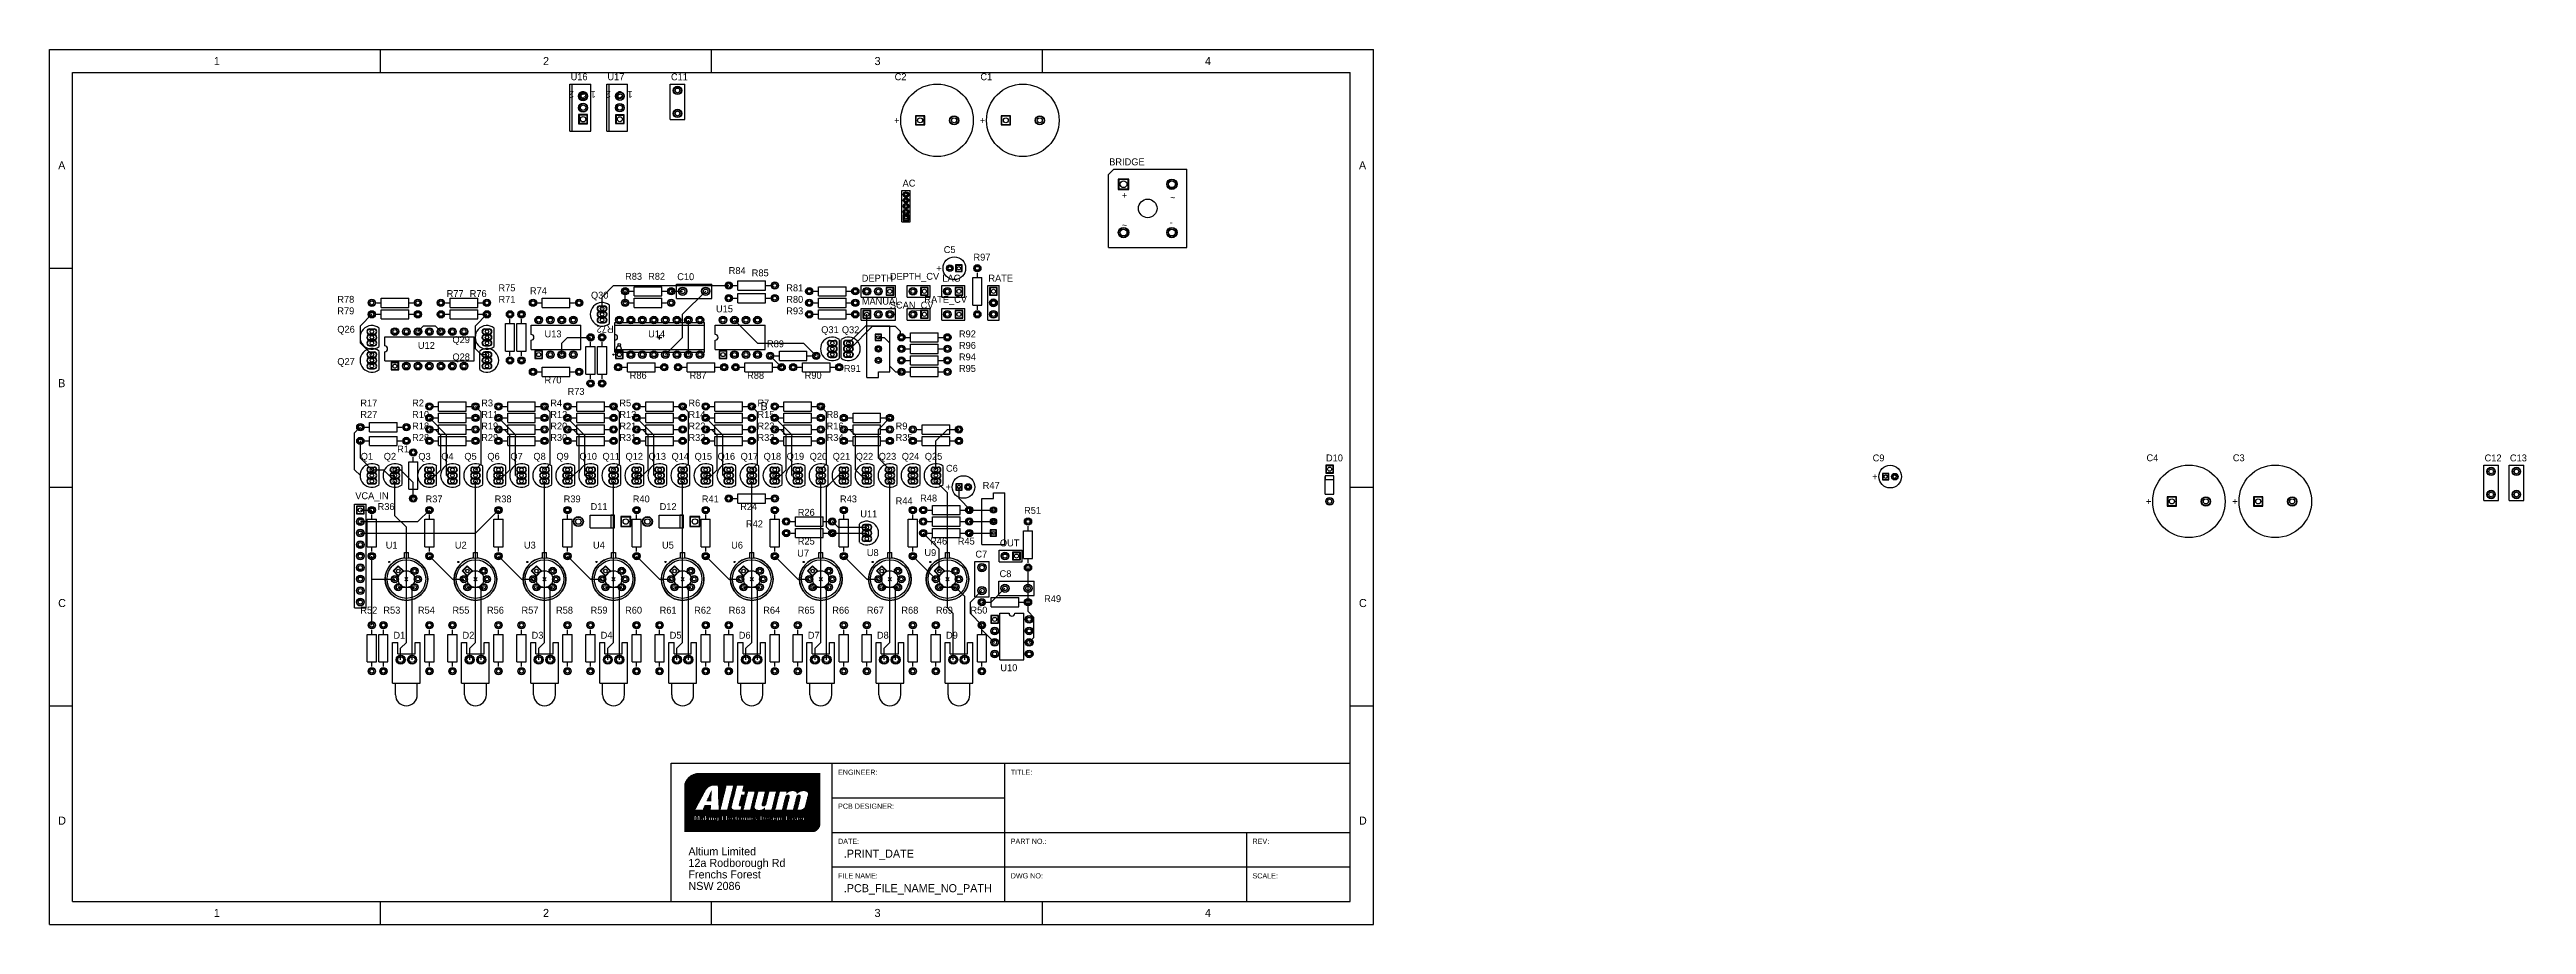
# Model space of a CAD drawing. Extents: x 0.2 to 21.7, y 0.2 to 7.8.
import ezdxf

# ---------------------------------------------------------------- set-up
doc = ezdxf.new("R2010")
doc.units = 0
doc.layers.get('0').update_dxf_attribs({"linetype": 'CONTINUOUS'})
for name, color, linetype in [('BOTTOMLAYER', 5, 'CONTINUOUS'), ('BOTTOMSOLDER', 6, 'CONTINUOUS'), ('MECHANICAL13', 56, 'CONTINUOUS'), ('MECHANICAL15', 56, 'CONTINUOUS'), ('MECHANICAL16', 56, 'CONTINUOUS'), ('MULTILAYER', 9, 'CONTINUOUS'), ('PADHOLE', 156, 'CONTINUOUS'), ('TOPLAYER', 1, 'CONTINUOUS'), ('TOPOVERLAY', 2, 'CONTINUOUS'), ('TOPSOLDER', 216, 'CONTINUOUS')]:
    doc.layers.add(name, color=color, linetype=linetype)

msp = doc.modelspace()

# ---------------------------------------------------------------- texts
at = {"layer": 'MECHANICAL16'}
for s, height, p in [('1', 0.07, (1.627, 7.665)), ('2', 0.07, (4.487, 7.665)), ('3', 0.07, (7.367, 7.665)), ('4', 0.07, (10.237, 7.665)), ('A', 0.07, (0.275, 6.759)), ('A', 0.07, (11.575, 6.759)), ('B', 0.07, (0.275, 4.867)), ('B', 0.07, (6.375, 4.667)), ('C', 0.07, (0.275, 2.957)), ('C', 0.07, (11.575, 2.957)), ('ENGINEER:', 0.045, (7.05, 1.5)), ('TITLE:', 0.045, (8.55, 1.5)), ('D', 0.07, (0.275, 1.067)), ('PCB DESIGNER:', 0.045, (7.05, 1.205)), ('D', 0.07, (11.575, 1.067)), ('Altium Limited', 0.07, (5.75, 0.8)), ('DATE:', 0.045, (7.05, 0.9)), ('PART NO.:', 0.045, (8.55, 0.9)), ('REV:', 0.045, (10.65, 0.9)), ('12a Rodborough Rd', 0.07, (5.75, 0.7)), ('Frenchs Forest', 0.07, (5.75, 0.6)), ('.PRINT_DATE', 0.07, (7.1, 0.78)), ('DWG NO:', 0.045, (8.55, 0.6)), ('SCALE:', 0.045, (10.65, 0.6)), ('NSW 2086', 0.07, (5.75, 0.5)), ('FILE NAME:', 0.045, (7.05, 0.6)), ('.PCB_FILE_NAME_NO_PATH', 0.07, (7.1, 0.48)), ('1', 0.07, (1.627, 0.265)), ('2', 0.07, (4.487, 0.265)), ('3', 0.07, (7.367, 0.265)), ('4', 0.07, (10.237, 0.265))]:
    msp.add_text(s, height=height, dxfattribs=at).set_placement(p)
at = {"layer": 'TOPOVERLAY'}
for s, p in [('U16', (4.7265, 7.5335)), ('U17', (5.0465, 7.5335)), ('C11', (5.5985, 7.5325)), ('C2', (7.5415, 7.5335)), ('C1', (8.2865, 7.5335)), ('AC', (7.6105, 6.6095)), ('BRIDGE', (9.4055, 6.7945)), ('C5', (7.968, 6.032)), ('R97', (8.2265, 5.9665)), ('R83', (5.2, 5.8)), ('R82', (5.4, 5.8)), ('C10', (5.653, 5.797)), ('R84', (6.1, 5.85)), ('R85', (6.3, 5.83)), ('DEPTH', (7.256, 5.784)), ('DEPTH_CV', (7.5, 5.8)), ('LAG', (7.956, 5.784)), ('RATE', (8.356, 5.784)), ('R78', (2.7, 5.6)), ('R77', (3.65, 5.65)), ('R76', (3.85, 5.65)), ('R75', (4.1, 5.7)), ('R71', (4.1, 5.6)), ('R74', (4.373, 5.674)), ('Q30', (4.9035, 5.6365)), ('R81', (6.6, 5.7)), ('R80', (6.6, 5.6)), ('MANUAL', (7.256, 5.584)), ('SCAN_CV', (7.5, 5.55)), ('RATE_CV', (7.8, 5.6)), ('Q26', (2.7, 5.34)), ('R79', (2.7, 5.5)), ('U15', (5.9895, 5.5175)), ('R93', (6.6, 5.5)), ('Q31', (6.9035, 5.3365)), ('Q32', (7.083, 5.336)), ('U12', (3.4, 5.2)), ('Q29', (3.7, 5.25)), ('U13', (4.5, 5.3)), ('U14', (5.4, 5.3)), ('R89', (6.433, 5.214)), ('R92', (8.1, 5.3)), ('R96', (8.1, 5.2)), ('Q27', (2.7, 5.06)), ('Q28', (3.7, 5.1)), ('R70', (4.5, 4.9)), ('R86', (5.24, 4.94)), ('R87', (5.76, 4.94)), ('R88', (6.26, 4.94)), ('R90', (6.76, 4.94)), ('R91', (7.1, 5)), ('R94', (8.1, 5.1)), ('R95', (8.1, 5)), ('R17', (2.9, 4.7)), ('R2', (3.35, 4.7)), ('R3', (3.95, 4.7)), ('R4', (4.55, 4.7)), ('R73', (4.7, 4.8)), ('R5', (5.15, 4.7)), ('R6', (5.75, 4.7)), ('R7', (6.35, 4.7)), ('R27', (2.9, 4.6)), ('R10', (3.35, 4.6)), ('R18', (3.35, 4.5)), ('R11', (3.95, 4.6)), ('R19', (3.95, 4.5)), ('R12', (4.55, 4.6)), ('R20', (4.55, 4.5)), ('R13', (5.15, 4.6)), ('R21', (5.15, 4.5)), ('R14', (5.75, 4.6)), ('R22', (5.75, 4.5)), ('R15', (6.35, 4.6)), ('R23', (6.35, 4.5)), ('R8', (6.95, 4.6)), ('R16', (6.95, 4.5)), ('R9', (7.55, 4.5)), ('R1', (3.22, 4.3)), ('R28', (3.35, 4.4)), ('R29', (3.95, 4.4)), ('R30', (4.55, 4.4)), ('R31', (5.15, 4.4)), ('R32', (5.75, 4.4)), ('R33', (6.35, 4.4)), ('R34', (6.95, 4.4)), ('R35', (7.55, 4.4)), ('Q1', (2.9035, 4.2365)), ('Q2', (3.1035, 4.2365)), ('Q3', (3.404, 4.236)), ('Q4', (3.6035, 4.2365)), ('Q5', (3.8035, 4.2365)), ('Q6', (4.0035, 4.2365)), ('Q7', (4.2035, 4.2365)), ('Q8', (4.4035, 4.2365)), ('Q9', (4.6035, 4.2365)), ('Q10', (4.8035, 4.2365)), ('Q11', (5.0035, 4.2365)), ('Q12', (5.2035, 4.2365)), ('Q13', (5.4035, 4.2365)), ('Q14', (5.6035, 4.2365)), ('Q15', (5.8035, 4.2365)), ('Q16', (6.0035, 4.2365)), ('Q17', (6.2035, 4.2365)), ('Q18', (6.4035, 4.2365)), ('Q19', (6.6035, 4.2365)), ('Q20', (6.8035, 4.2365)), ('Q21', (7.0035, 4.2365)), ('Q22', (7.2035, 4.2365)), ('Q23', (7.4035, 4.2365)), ('Q24', (7.6035, 4.2365)), ('Q25', (7.8035, 4.2365)), ('C6', (7.9875, 4.1325)), ('D10', (11.2885, 4.2225)), ('C9', (16.0375, 4.2225)), ('C4', (18.4165, 4.2235)), ('C3', (19.1665, 4.2235)), ('C12', (21.3535, 4.2225)), ('C13', (21.5735, 4.2225)), ('VCA_IN', (2.856, 3.894)), ('R37', (3.4665, 3.8665)), ('R38', (4.0665, 3.8665)), ('R39', (4.6665, 3.8665)), ('R40', (5.2665, 3.8665)), ('R41', (5.8665, 3.8665)), ('R43', (7.0665, 3.8665)), ('R44', (7.55, 3.85)), ('R48', (7.763, 3.874)), ('R47', (8.3065, 3.9835)), ('R36', (3.05, 3.8)), ('D11', (4.9, 3.8)), ('D12', (5.5, 3.8)), ('R24', (6.2, 3.8)), ('R42', (6.25, 3.65)), ('R26', (6.7, 3.75)), ('U11', (7.243, 3.736)), ('R51', (8.666, 3.767)), ('U1', (3.121, 3.465)), ('U2', (3.721, 3.465)), ('U3', (4.321, 3.465)), ('U4', (4.921, 3.465)), ('U5', (5.521, 3.465)), ('U6', (6.121, 3.465)), ('U7', (6.695, 3.395)), ('R25', (6.7, 3.5)), ('U8', (7.3, 3.4)), ('U9', (7.8, 3.4)), ('R46', (7.85, 3.5)), ('R45', (8.09, 3.5)), ('C7', (8.243, 3.387)), ('OUT', (8.456, 3.484)), ('C8', (8.453, 3.217)), ('R49', (8.84, 3)), ('R52', (2.9, 2.9)), ('R53', (3.1, 2.9)), ('R54', (3.4, 2.9)), ('R55', (3.7, 2.9)), ('R56', (4, 2.9)), ('R57', (4.3, 2.9)), ('R58', (4.6, 2.9)), ('R59', (4.9, 2.9)), ('R60', (5.2, 2.9)), ('R61', (5.5, 2.9)), ('R62', (5.8, 2.9)), ('R63', (6.1, 2.9)), ('R64', (6.4, 2.9)), ('R65', (6.7, 2.9)), ('R66', (7, 2.9)), ('R67', (7.3, 2.9)), ('R68', (7.6, 2.9)), ('R69', (7.9, 2.9)), ('R50', (8.2, 2.9)), ('D1', (3.1875, 2.6825)), ('D2', (3.7875, 2.6825)), ('D3', (4.3875, 2.6825)), ('D4', (4.9875, 2.6825)), ('D5', (5.5875, 2.6825)), ('D6', (6.1875, 2.6825)), ('D7', (6.7875, 2.6825)), ('D8', (7.3875, 2.6825)), ('D9', (7.9875, 2.6825)), ('U10', (8.46, 2.4))]:
    msp.add_text(s, height=0.06, dxfattribs=at).set_placement(p)
msp.add_text('R72', height=0.06, rotation=180, dxfattribs=at).set_placement((5.1, 5.4))

# ---------------------------------------------------------------- blocks, each defined once
blk = doc.blocks.new('MHDR1X5_1')
at = {"layer": 'BOTTOMLAYER'}
for p, q in [((-0.019685, 0.019685), (-0.019685, -0.019685)), ((0.019685, 0.019685), (-0.019685, 0.019685)), ((0.019685, -0.019685), (0.019685, 0.019685)), ((-0.019685, -0.019685), (0.019685, -0.019685))]:
    blk.add_line(p, q, dxfattribs=at)
for centre in [(0.05, 0), (0.1, 0), (0.15, 0), (0.2, 0)]:
    blk.add_circle(centre, 0.019685, dxfattribs=at)
at = {"layer": 'BOTTOMSOLDER'}
for p, q in [((-0.023685, 0.023685), (-0.023685, -0.023685)), ((0.023685, 0.023685), (-0.023685, 0.023685)), ((0.023685, -0.023685), (0.023685, 0.023685)), ((-0.023685, -0.023685), (0.023685, -0.023685))]:
    blk.add_line(p, q, dxfattribs=at)
for centre in [(0.05, 0), (0.1, 0), (0.15, 0), (0.2, 0)]:
    blk.add_circle(centre, 0.023685, dxfattribs=at)
at = {"layer": 'MULTILAYER'}
for p, q in [((-0.019685, 0.019685), (-0.019685, -0.019685)), ((0.019685, 0.019685), (-0.019685, 0.019685)), ((0.019685, -0.019685), (0.019685, 0.019685)), ((-0.019685, -0.019685), (0.019685, -0.019685))]:
    blk.add_line(p, q, dxfattribs=at)
for centre in [(0.05, 0), (0.1, 0), (0.15, 0), (0.2, 0)]:
    blk.add_circle(centre, 0.019685, dxfattribs=at)
at = {"layer": 'PADHOLE'}
for centre in [(0, 0), (0.05, 0), (0.1, 0), (0.15, 0), (0.2, 0)]:
    blk.add_circle(centre, 0.011811, dxfattribs=at)
at = {"layer": 'TOPLAYER'}
for p, q in [((-0.019685, 0.019685), (-0.019685, -0.019685)), ((0.019685, 0.019685), (-0.019685, 0.019685)), ((0.019685, -0.019685), (0.019685, 0.019685)), ((-0.019685, -0.019685), (0.019685, -0.019685))]:
    blk.add_line(p, q, dxfattribs=at)
for centre in [(0.05, 0), (0.1, 0), (0.15, 0), (0.2, 0)]:
    blk.add_circle(centre, 0.019685, dxfattribs=at)
at = {"layer": 'TOPOVERLAY'}
for p, q in [((-0.035433, 0.035433), (0.235433, 0.035433)), ((-0.035433, 0.035433), (-0.035433, -0.035433)), ((0.235433, 0.035433), (0.235433, -0.035433)), ((-0.035433, -0.035433), (0.235433, -0.035433))]:
    blk.add_line(p, q, dxfattribs=at)
at = {"layer": 'TOPSOLDER'}
for p, q in [((-0.023685, 0.023685), (-0.023685, -0.023685)), ((0.023685, 0.023685), (-0.023685, 0.023685)), ((0.023685, -0.023685), (0.023685, 0.023685)), ((-0.023685, -0.023685), (0.023685, -0.023685))]:
    blk.add_line(p, q, dxfattribs=at)
for centre in [(0.05, 0), (0.1, 0), (0.15, 0), (0.2, 0)]:
    blk.add_circle(centre, 0.023685, dxfattribs=at)
blk = doc.blocks.new('D_46_6A_2')
at = {"layer": 'BOTTOMLAYER'}
for p, q in [((-0.251378, 0.251378), (-0.251378, 0.168701)), ((-0.168701, 0.251378), (-0.251378, 0.251378)), ((-0.168701, 0.168701), (-0.168701, 0.251378)), ((-0.251378, 0.168701), (-0.168701, 0.168701))]:
    blk.add_line(p, q, dxfattribs=at)
for centre in [(0.210039, 0.210039), (-0.210039, -0.210039), (0.210039, -0.210039)]:
    blk.add_circle(centre, 0.041339, dxfattribs=at)
at = {"layer": 'BOTTOMSOLDER'}
for p, q in [((-0.255378, 0.255378), (-0.255378, 0.164701)), ((-0.164701, 0.255378), (-0.255378, 0.255378)), ((-0.164701, 0.164701), (-0.164701, 0.255378)), ((-0.255378, 0.164701), (-0.164701, 0.164701))]:
    blk.add_line(p, q, dxfattribs=at)
for centre in [(0.210039, 0.210039), (-0.210039, -0.210039), (0.210039, -0.210039)]:
    blk.add_circle(centre, 0.045339, dxfattribs=at)
at = {"layer": 'MULTILAYER'}
for p, q in [((-0.251378, 0.251378), (-0.251378, 0.168701)), ((-0.168701, 0.251378), (-0.251378, 0.251378)), ((-0.168701, 0.168701), (-0.168701, 0.251378)), ((-0.251378, 0.168701), (-0.168701, 0.168701))]:
    blk.add_line(p, q, dxfattribs=at)
for centre in [(0.210039, 0.210039), (-0.210039, -0.210039), (0.210039, -0.210039)]:
    blk.add_circle(centre, 0.041339, dxfattribs=at)
at = {"layer": 'PADHOLE'}
for centre in [(-0.210039, 0.210039), (0.210039, 0.210039), (-0.210039, -0.210039), (0.210039, -0.210039)]:
    blk.add_circle(centre, 0.029528, dxfattribs=at)
at = {"layer": 'TOPLAYER'}
for p, q in [((-0.251378, 0.251378), (-0.251378, 0.168701)), ((-0.168701, 0.251378), (-0.251378, 0.251378)), ((-0.168701, 0.168701), (-0.168701, 0.251378)), ((-0.251378, 0.168701), (-0.168701, 0.168701))]:
    blk.add_line(p, q, dxfattribs=at)
for centre in [(0.210039, 0.210039), (-0.210039, -0.210039), (0.210039, -0.210039)]:
    blk.add_circle(centre, 0.041339, dxfattribs=at)
at = {"layer": 'TOPOVERLAY'}
for p, q in [((-0.340551, 0.294252), (-0.294252, 0.340551)), ((-0.340551, -0.340551), (-0.340551, 0.294252)), ((-0.294252, 0.340551), (0.340551, 0.340551)), ((0.340551, -0.340551), (0.340551, 0.340551)), ((-0.340551, -0.340551), (0.340551, -0.340551))]:
    blk.add_line(p, q, dxfattribs=at)
blk.add_circle((0, 0), 0.080709, dxfattribs=at)
at = {"layer": 'TOPSOLDER'}
for p, q in [((-0.255378, 0.255378), (-0.255378, 0.164701)), ((-0.164701, 0.255378), (-0.255378, 0.255378)), ((-0.164701, 0.164701), (-0.164701, 0.255378)), ((-0.255378, 0.164701), (-0.164701, 0.164701))]:
    blk.add_line(p, q, dxfattribs=at)
for centre in [(0.210039, 0.210039), (-0.210039, -0.210039), (0.210039, -0.210039)]:
    blk.add_circle(centre, 0.045339, dxfattribs=at)
at = {"layer": 'TOPOVERLAY'}
for s, p in [('+', (-0.225315, 0.085315)), ('~', (0.194685, 0.065315)), ('~', (-0.225315, -0.174685)), ('-', (0.189961, -0.149961))]:
    blk.add_text(s, height=0.059055, dxfattribs=at).set_placement(p)
blk = doc.blocks.new('CAPPR7_5_16_35_3')
at = {"layer": 'BOTTOMLAYER'}
for p, q in [((-0.184055, 0.036417), (-0.184055, -0.036417)), ((-0.11122, 0.036417), (-0.184055, 0.036417)), ((-0.11122, -0.036417), (-0.11122, 0.036417)), ((-0.184055, -0.036417), (-0.11122, -0.036417))]:
    blk.add_line(p, q, dxfattribs=at)
blk.add_circle((0.147638, 0), 0.036417, dxfattribs=at)
at = {"layer": 'BOTTOMSOLDER'}
for p, q in [((-0.188055, 0.040417), (-0.188055, -0.040417)), ((-0.10722, 0.040417), (-0.188055, 0.040417)), ((-0.10722, -0.040417), (-0.10722, 0.040417)), ((-0.188055, -0.040417), (-0.10722, -0.040417))]:
    blk.add_line(p, q, dxfattribs=at)
blk.add_circle((0.147638, 0), 0.040417, dxfattribs=at)
at = {"layer": 'MULTILAYER'}
for p, q in [((-0.184055, 0.036417), (-0.184055, -0.036417)), ((-0.11122, 0.036417), (-0.184055, 0.036417)), ((-0.11122, -0.036417), (-0.11122, 0.036417)), ((-0.184055, -0.036417), (-0.11122, -0.036417))]:
    blk.add_line(p, q, dxfattribs=at)
blk.add_circle((0.147638, 0), 0.036417, dxfattribs=at)
at = {"layer": 'PADHOLE'}
for centre in [(-0.147638, 0), (0.147638, 0)]:
    blk.add_circle(centre, 0.021654, dxfattribs=at)
at = {"layer": 'TOPLAYER'}
for p, q in [((-0.184055, 0.036417), (-0.184055, -0.036417)), ((-0.11122, 0.036417), (-0.184055, 0.036417)), ((-0.11122, -0.036417), (-0.11122, 0.036417)), ((-0.184055, -0.036417), (-0.11122, -0.036417))]:
    blk.add_line(p, q, dxfattribs=at)
blk.add_circle((0.147638, 0), 0.036417, dxfattribs=at)
at = {"layer": 'TOPOVERLAY'}
blk.add_circle((0, 0), 0.314961, dxfattribs=at)
at = {"layer": 'TOPSOLDER'}
for p, q in [((-0.188055, 0.040417), (-0.188055, -0.040417)), ((-0.10722, 0.040417), (-0.188055, 0.040417)), ((-0.10722, -0.040417), (-0.10722, 0.040417)), ((-0.188055, -0.040417), (-0.10722, -0.040417))]:
    blk.add_line(p, q, dxfattribs=at)
blk.add_circle((0.147638, 0), 0.040417, dxfattribs=at)
at = {"layer": 'TOPOVERLAY'}
blk.add_text('+', height=0.059055, dxfattribs=at).set_placement((-0.373032, -0.029528))
blk = doc.blocks.new('CAPPR7_5_16_35_4')
at = {"layer": 'BOTTOMLAYER'}
for p, q in [((-0.184055, 0.036417), (-0.184055, -0.036417)), ((-0.11122, 0.036417), (-0.184055, 0.036417)), ((-0.11122, -0.036417), (-0.11122, 0.036417)), ((-0.184055, -0.036417), (-0.11122, -0.036417))]:
    blk.add_line(p, q, dxfattribs=at)
blk.add_circle((0.147638, 0), 0.036417, dxfattribs=at)
at = {"layer": 'BOTTOMSOLDER'}
for p, q in [((-0.188055, 0.040417), (-0.188055, -0.040417)), ((-0.10722, 0.040417), (-0.188055, 0.040417)), ((-0.10722, -0.040417), (-0.10722, 0.040417)), ((-0.188055, -0.040417), (-0.10722, -0.040417))]:
    blk.add_line(p, q, dxfattribs=at)
blk.add_circle((0.147638, 0), 0.040417, dxfattribs=at)
at = {"layer": 'MULTILAYER'}
for p, q in [((-0.184055, 0.036417), (-0.184055, -0.036417)), ((-0.11122, 0.036417), (-0.184055, 0.036417)), ((-0.11122, -0.036417), (-0.11122, 0.036417)), ((-0.184055, -0.036417), (-0.11122, -0.036417))]:
    blk.add_line(p, q, dxfattribs=at)
blk.add_circle((0.147638, 0), 0.036417, dxfattribs=at)
at = {"layer": 'PADHOLE'}
for centre in [(-0.147638, 0), (0.147638, 0)]:
    blk.add_circle(centre, 0.021654, dxfattribs=at)
at = {"layer": 'TOPLAYER'}
for p, q in [((-0.184055, 0.036417), (-0.184055, -0.036417)), ((-0.11122, 0.036417), (-0.184055, 0.036417)), ((-0.11122, -0.036417), (-0.11122, 0.036417)), ((-0.184055, -0.036417), (-0.11122, -0.036417))]:
    blk.add_line(p, q, dxfattribs=at)
blk.add_circle((0.147638, 0), 0.036417, dxfattribs=at)
at = {"layer": 'TOPOVERLAY'}
blk.add_circle((0, 0), 0.314961, dxfattribs=at)
at = {"layer": 'TOPSOLDER'}
for p, q in [((-0.188055, 0.040417), (-0.188055, -0.040417)), ((-0.10722, 0.040417), (-0.188055, 0.040417)), ((-0.10722, -0.040417), (-0.10722, 0.040417)), ((-0.188055, -0.040417), (-0.10722, -0.040417))]:
    blk.add_line(p, q, dxfattribs=at)
blk.add_circle((0.147638, 0), 0.040417, dxfattribs=at)
at = {"layer": 'TOPOVERLAY'}
blk.add_text('+', height=0.059055, dxfattribs=at).set_placement((-0.373032, -0.029528))
blk = doc.blocks.new('CAPPR7_5_16_35_5')
at = {"layer": 'BOTTOMLAYER'}
for p, q in [((-0.184055, 0.036417), (-0.184055, -0.036417)), ((-0.11122, 0.036417), (-0.184055, 0.036417)), ((-0.11122, -0.036417), (-0.11122, 0.036417)), ((-0.184055, -0.036417), (-0.11122, -0.036417))]:
    blk.add_line(p, q, dxfattribs=at)
blk.add_circle((0.147638, 0), 0.036417, dxfattribs=at)
at = {"layer": 'BOTTOMSOLDER'}
for p, q in [((-0.188055, 0.040417), (-0.188055, -0.040417)), ((-0.10722, 0.040417), (-0.188055, 0.040417)), ((-0.10722, -0.040417), (-0.10722, 0.040417)), ((-0.188055, -0.040417), (-0.10722, -0.040417))]:
    blk.add_line(p, q, dxfattribs=at)
blk.add_circle((0.147638, 0), 0.040417, dxfattribs=at)
at = {"layer": 'MULTILAYER'}
for p, q in [((-0.184055, 0.036417), (-0.184055, -0.036417)), ((-0.11122, 0.036417), (-0.184055, 0.036417)), ((-0.11122, -0.036417), (-0.11122, 0.036417)), ((-0.184055, -0.036417), (-0.11122, -0.036417))]:
    blk.add_line(p, q, dxfattribs=at)
blk.add_circle((0.147638, 0), 0.036417, dxfattribs=at)
at = {"layer": 'PADHOLE'}
for centre in [(-0.147638, 0), (0.147638, 0)]:
    blk.add_circle(centre, 0.021654, dxfattribs=at)
at = {"layer": 'TOPLAYER'}
for p, q in [((-0.184055, 0.036417), (-0.184055, -0.036417)), ((-0.11122, 0.036417), (-0.184055, 0.036417)), ((-0.11122, -0.036417), (-0.11122, 0.036417)), ((-0.184055, -0.036417), (-0.11122, -0.036417))]:
    blk.add_line(p, q, dxfattribs=at)
blk.add_circle((0.147638, 0), 0.036417, dxfattribs=at)
at = {"layer": 'TOPOVERLAY'}
blk.add_circle((0, 0), 0.314961, dxfattribs=at)
at = {"layer": 'TOPSOLDER'}
for p, q in [((-0.188055, 0.040417), (-0.188055, -0.040417)), ((-0.10722, 0.040417), (-0.188055, 0.040417)), ((-0.10722, -0.040417), (-0.10722, 0.040417)), ((-0.188055, -0.040417), (-0.10722, -0.040417))]:
    blk.add_line(p, q, dxfattribs=at)
blk.add_circle((0.147638, 0), 0.040417, dxfattribs=at)
at = {"layer": 'TOPOVERLAY'}
blk.add_text('+', height=0.059055, dxfattribs=at).set_placement((-0.373032, -0.029528))
blk = doc.blocks.new('CAPPR7_5_16_35_6')
at = {"layer": 'BOTTOMLAYER'}
for p, q in [((-0.184055, 0.036417), (-0.184055, -0.036417)), ((-0.11122, 0.036417), (-0.184055, 0.036417)), ((-0.11122, -0.036417), (-0.11122, 0.036417)), ((-0.184055, -0.036417), (-0.11122, -0.036417))]:
    blk.add_line(p, q, dxfattribs=at)
blk.add_circle((0.147638, 0), 0.036417, dxfattribs=at)
at = {"layer": 'BOTTOMSOLDER'}
for p, q in [((-0.188055, 0.040417), (-0.188055, -0.040417)), ((-0.10722, 0.040417), (-0.188055, 0.040417)), ((-0.10722, -0.040417), (-0.10722, 0.040417)), ((-0.188055, -0.040417), (-0.10722, -0.040417))]:
    blk.add_line(p, q, dxfattribs=at)
blk.add_circle((0.147638, 0), 0.040417, dxfattribs=at)
at = {"layer": 'MULTILAYER'}
for p, q in [((-0.184055, 0.036417), (-0.184055, -0.036417)), ((-0.11122, 0.036417), (-0.184055, 0.036417)), ((-0.11122, -0.036417), (-0.11122, 0.036417)), ((-0.184055, -0.036417), (-0.11122, -0.036417))]:
    blk.add_line(p, q, dxfattribs=at)
blk.add_circle((0.147638, 0), 0.036417, dxfattribs=at)
at = {"layer": 'PADHOLE'}
for centre in [(-0.147638, 0), (0.147638, 0)]:
    blk.add_circle(centre, 0.021654, dxfattribs=at)
at = {"layer": 'TOPLAYER'}
for p, q in [((-0.184055, 0.036417), (-0.184055, -0.036417)), ((-0.11122, 0.036417), (-0.184055, 0.036417)), ((-0.11122, -0.036417), (-0.11122, 0.036417)), ((-0.184055, -0.036417), (-0.11122, -0.036417))]:
    blk.add_line(p, q, dxfattribs=at)
blk.add_circle((0.147638, 0), 0.036417, dxfattribs=at)
at = {"layer": 'TOPOVERLAY'}
blk.add_circle((0, 0), 0.314961, dxfattribs=at)
at = {"layer": 'TOPSOLDER'}
for p, q in [((-0.188055, 0.040417), (-0.188055, -0.040417)), ((-0.10722, 0.040417), (-0.188055, 0.040417)), ((-0.10722, -0.040417), (-0.10722, 0.040417)), ((-0.188055, -0.040417), (-0.10722, -0.040417))]:
    blk.add_line(p, q, dxfattribs=at)
blk.add_circle((0.147638, 0), 0.040417, dxfattribs=at)
at = {"layer": 'TOPOVERLAY'}
blk.add_text('+', height=0.059055, dxfattribs=at).set_placement((-0.373032, -0.029528))
blk = doc.blocks.new('B_7')
at = {"layer": 'BOTTOMLAYER'}
for p, q in [((-0.063976, 0.024606), (-0.063976, -0.024606)), ((-0.014764, 0.024606), (-0.063976, 0.024606)), ((-0.014764, -0.024606), (-0.014764, 0.024606)), ((-0.063976, -0.024606), (-0.014764, -0.024606))]:
    blk.add_line(p, q, dxfattribs=at)
blk.add_circle((0.03937, 0), 0.024606, dxfattribs=at)
at = {"layer": 'BOTTOMSOLDER'}
for p, q in [((-0.067976, 0.028606), (-0.067976, -0.028606)), ((-0.010764, 0.028606), (-0.067976, 0.028606)), ((-0.010764, -0.028606), (-0.010764, 0.028606)), ((-0.067976, -0.028606), (-0.010764, -0.028606))]:
    blk.add_line(p, q, dxfattribs=at)
blk.add_circle((0.03937, 0), 0.028606, dxfattribs=at)
at = {"layer": 'MULTILAYER'}
for p, q in [((-0.063976, 0.024606), (-0.063976, -0.024606)), ((-0.014764, 0.024606), (-0.063976, 0.024606)), ((-0.014764, -0.024606), (-0.014764, 0.024606)), ((-0.063976, -0.024606), (-0.014764, -0.024606))]:
    blk.add_line(p, q, dxfattribs=at)
blk.add_circle((0.03937, 0), 0.024606, dxfattribs=at)
at = {"layer": 'PADHOLE'}
for centre in [(-0.03937, 0), (0.03937, 0)]:
    blk.add_circle(centre, 0.014764, dxfattribs=at)
at = {"layer": 'TOPLAYER'}
for p, q in [((-0.063976, 0.024606), (-0.063976, -0.024606)), ((-0.014764, 0.024606), (-0.063976, 0.024606)), ((-0.014764, -0.024606), (-0.014764, 0.024606)), ((-0.063976, -0.024606), (-0.014764, -0.024606))]:
    blk.add_line(p, q, dxfattribs=at)
blk.add_circle((0.03937, 0), 0.024606, dxfattribs=at)
at = {"layer": 'TOPOVERLAY'}
blk.add_circle((0, 0), 0.098425, dxfattribs=at)
at = {"layer": 'TOPSOLDER'}
for p, q in [((-0.067976, 0.028606), (-0.067976, -0.028606)), ((-0.010764, 0.028606), (-0.067976, 0.028606)), ((-0.010764, -0.028606), (-0.010764, 0.028606)), ((-0.067976, -0.028606), (-0.010764, -0.028606))]:
    blk.add_line(p, q, dxfattribs=at)
blk.add_circle((0.03937, 0), 0.028606, dxfattribs=at)
at = {"layer": 'TOPOVERLAY'}
blk.add_text('+', height=0.059055, rotation=180, dxfattribs=at).set_placement((0.156496, 0.029528))
blk = doc.blocks.new('B_8')
at = {"layer": 'BOTTOMLAYER'}
for p, q in [((-0.063976, 0.024606), (-0.063976, -0.024606)), ((-0.014764, 0.024606), (-0.063976, 0.024606)), ((-0.014764, -0.024606), (-0.014764, 0.024606)), ((-0.063976, -0.024606), (-0.014764, -0.024606))]:
    blk.add_line(p, q, dxfattribs=at)
blk.add_circle((0.03937, 0), 0.024606, dxfattribs=at)
at = {"layer": 'BOTTOMSOLDER'}
for p, q in [((-0.067976, 0.028606), (-0.067976, -0.028606)), ((-0.010764, 0.028606), (-0.067976, 0.028606)), ((-0.010764, -0.028606), (-0.010764, 0.028606)), ((-0.067976, -0.028606), (-0.010764, -0.028606))]:
    blk.add_line(p, q, dxfattribs=at)
blk.add_circle((0.03937, 0), 0.028606, dxfattribs=at)
at = {"layer": 'MULTILAYER'}
for p, q in [((-0.063976, 0.024606), (-0.063976, -0.024606)), ((-0.014764, 0.024606), (-0.063976, 0.024606)), ((-0.014764, -0.024606), (-0.014764, 0.024606)), ((-0.063976, -0.024606), (-0.014764, -0.024606))]:
    blk.add_line(p, q, dxfattribs=at)
blk.add_circle((0.03937, 0), 0.024606, dxfattribs=at)
at = {"layer": 'PADHOLE'}
for centre in [(-0.03937, 0), (0.03937, 0)]:
    blk.add_circle(centre, 0.014764, dxfattribs=at)
at = {"layer": 'TOPLAYER'}
for p, q in [((-0.063976, 0.024606), (-0.063976, -0.024606)), ((-0.014764, 0.024606), (-0.063976, 0.024606)), ((-0.014764, -0.024606), (-0.014764, 0.024606)), ((-0.063976, -0.024606), (-0.014764, -0.024606))]:
    blk.add_line(p, q, dxfattribs=at)
blk.add_circle((0.03937, 0), 0.024606, dxfattribs=at)
at = {"layer": 'TOPOVERLAY'}
blk.add_circle((0, 0), 0.098425, dxfattribs=at)
at = {"layer": 'TOPSOLDER'}
for p, q in [((-0.067976, 0.028606), (-0.067976, -0.028606)), ((-0.010764, 0.028606), (-0.067976, 0.028606)), ((-0.010764, -0.028606), (-0.010764, 0.028606)), ((-0.067976, -0.028606), (-0.010764, -0.028606))]:
    blk.add_line(p, q, dxfattribs=at)
blk.add_circle((0.03937, 0), 0.028606, dxfattribs=at)
at = {"layer": 'TOPOVERLAY'}
blk.add_text('+', height=0.059055, dxfattribs=at).set_placement((-0.156496, -0.029528))
blk = doc.blocks.new('VP45_3_2_9')
at = {"layer": 'BOTTOMLAYER'}
for centre in [(-0.1, 0), (0.1, 0)]:
    blk.add_circle(centre, 0.03248, dxfattribs=at)
at = {"layer": 'BOTTOMSOLDER'}
for centre in [(-0.1, 0), (0.1, 0)]:
    blk.add_circle(centre, 0.03648, dxfattribs=at)
at = {"layer": 'MULTILAYER'}
for centre in [(-0.1, 0), (0.1, 0)]:
    blk.add_circle(centre, 0.03248, dxfattribs=at)
at = {"layer": 'PADHOLE'}
for centre in [(-0.1, 0), (0.1, 0)]:
    blk.add_circle(centre, 0.019685, dxfattribs=at)
at = {"layer": 'TOPLAYER'}
for centre in [(-0.1, 0), (0.1, 0)]:
    blk.add_circle(centre, 0.03248, dxfattribs=at)
at = {"layer": 'TOPOVERLAY'}
for p, q in [((-0.153543, -0.062992), (-0.153543, 0.062992)), ((0.153543, 0.062992), (-0.153543, 0.062992)), ((0.153543, -0.062992), (0.153543, 0.062992)), ((0.153543, -0.062992), (-0.153543, -0.062992))]:
    blk.add_line(p, q, dxfattribs=at)
at = {"layer": 'TOPSOLDER'}
for centre in [(-0.1, 0), (0.1, 0)]:
    blk.add_circle(centre, 0.03648, dxfattribs=at)
blk = doc.blocks.new('VP45_3_2_10')
at = {"layer": 'BOTTOMLAYER'}
for centre in [(-0.1, 0), (0.1, 0)]:
    blk.add_circle(centre, 0.03248, dxfattribs=at)
at = {"layer": 'BOTTOMSOLDER'}
for centre in [(-0.1, 0), (0.1, 0)]:
    blk.add_circle(centre, 0.03648, dxfattribs=at)
at = {"layer": 'MULTILAYER'}
for centre in [(-0.1, 0), (0.1, 0)]:
    blk.add_circle(centre, 0.03248, dxfattribs=at)
at = {"layer": 'PADHOLE'}
for centre in [(-0.1, 0), (0.1, 0)]:
    blk.add_circle(centre, 0.019685, dxfattribs=at)
at = {"layer": 'TOPLAYER'}
for centre in [(-0.1, 0), (0.1, 0)]:
    blk.add_circle(centre, 0.03248, dxfattribs=at)
at = {"layer": 'TOPOVERLAY'}
for p, q in [((-0.153543, 0.062992), (-0.153543, -0.062992)), ((0.153543, 0.062992), (-0.153543, 0.062992)), ((0.153543, 0.062992), (0.153543, -0.062992)), ((0.153543, -0.062992), (-0.153543, -0.062992))]:
    blk.add_line(p, q, dxfattribs=at)
at = {"layer": 'TOPSOLDER'}
for centre in [(-0.1, 0), (0.1, 0)]:
    blk.add_circle(centre, 0.03648, dxfattribs=at)
blk = doc.blocks.new('B_11')
at = {"layer": 'BOTTOMLAYER'}
for p, q in [((-0.063976, 0.024606), (-0.063976, -0.024606)), ((-0.014764, 0.024606), (-0.063976, 0.024606)), ((-0.014764, -0.024606), (-0.014764, 0.024606)), ((-0.063976, -0.024606), (-0.014764, -0.024606))]:
    blk.add_line(p, q, dxfattribs=at)
blk.add_circle((0.03937, 0), 0.024606, dxfattribs=at)
at = {"layer": 'BOTTOMSOLDER'}
for p, q in [((-0.067976, 0.028606), (-0.067976, -0.028606)), ((-0.010764, 0.028606), (-0.067976, 0.028606)), ((-0.010764, -0.028606), (-0.010764, 0.028606)), ((-0.067976, -0.028606), (-0.010764, -0.028606))]:
    blk.add_line(p, q, dxfattribs=at)
blk.add_circle((0.03937, 0), 0.028606, dxfattribs=at)
at = {"layer": 'MULTILAYER'}
for p, q in [((-0.063976, 0.024606), (-0.063976, -0.024606)), ((-0.014764, 0.024606), (-0.063976, 0.024606)), ((-0.014764, -0.024606), (-0.014764, 0.024606)), ((-0.063976, -0.024606), (-0.014764, -0.024606))]:
    blk.add_line(p, q, dxfattribs=at)
blk.add_circle((0.03937, 0), 0.024606, dxfattribs=at)
at = {"layer": 'PADHOLE'}
for centre in [(-0.03937, 0), (0.03937, 0)]:
    blk.add_circle(centre, 0.014764, dxfattribs=at)
at = {"layer": 'TOPLAYER'}
for p, q in [((-0.063976, 0.024606), (-0.063976, -0.024606)), ((-0.014764, 0.024606), (-0.063976, 0.024606)), ((-0.014764, -0.024606), (-0.014764, 0.024606)), ((-0.063976, -0.024606), (-0.014764, -0.024606))]:
    blk.add_line(p, q, dxfattribs=at)
blk.add_circle((0.03937, 0), 0.024606, dxfattribs=at)
at = {"layer": 'TOPOVERLAY'}
blk.add_circle((0, 0), 0.098425, dxfattribs=at)
at = {"layer": 'TOPSOLDER'}
for p, q in [((-0.067976, 0.028606), (-0.067976, -0.028606)), ((-0.010764, 0.028606), (-0.067976, 0.028606)), ((-0.010764, -0.028606), (-0.010764, 0.028606)), ((-0.067976, -0.028606), (-0.010764, -0.028606))]:
    blk.add_line(p, q, dxfattribs=at)
blk.add_circle((0.03937, 0), 0.028606, dxfattribs=at)
at = {"layer": 'TOPOVERLAY'}
blk.add_text('+', height=0.059055, dxfattribs=at).set_placement((-0.156496, -0.029528))
blk = doc.blocks.new('VP45_3_2_12')
at = {"layer": 'BOTTOMLAYER'}
for centre in [(-0.1, 0), (0.1, 0)]:
    blk.add_circle(centre, 0.03248, dxfattribs=at)
at = {"layer": 'BOTTOMSOLDER'}
for centre in [(-0.1, 0), (0.1, 0)]:
    blk.add_circle(centre, 0.03648, dxfattribs=at)
at = {"layer": 'MULTILAYER'}
for centre in [(-0.1, 0), (0.1, 0)]:
    blk.add_circle(centre, 0.03248, dxfattribs=at)
at = {"layer": 'PADHOLE'}
for centre in [(-0.1, 0), (0.1, 0)]:
    blk.add_circle(centre, 0.019685, dxfattribs=at)
at = {"layer": 'TOPLAYER'}
for centre in [(-0.1, 0), (0.1, 0)]:
    blk.add_circle(centre, 0.03248, dxfattribs=at)
at = {"layer": 'TOPOVERLAY'}
for p, q in [((-0.153543, -0.062992), (-0.153543, 0.062992)), ((-0.153543, 0.062992), (0.153543, 0.062992)), ((0.153543, -0.062992), (0.153543, 0.062992)), ((-0.153543, -0.062992), (0.153543, -0.062992))]:
    blk.add_line(p, q, dxfattribs=at)
at = {"layer": 'TOPSOLDER'}
for centre in [(-0.1, 0), (0.1, 0)]:
    blk.add_circle(centre, 0.03648, dxfattribs=at)
blk = doc.blocks.new('VP45_3_2_13')
at = {"layer": 'BOTTOMLAYER'}
for centre in [(-0.1, 0), (0.1, 0)]:
    blk.add_circle(centre, 0.03248, dxfattribs=at)
at = {"layer": 'BOTTOMSOLDER'}
for centre in [(-0.1, 0), (0.1, 0)]:
    blk.add_circle(centre, 0.03648, dxfattribs=at)
at = {"layer": 'MULTILAYER'}
for centre in [(-0.1, 0), (0.1, 0)]:
    blk.add_circle(centre, 0.03248, dxfattribs=at)
at = {"layer": 'PADHOLE'}
for centre in [(-0.1, 0), (0.1, 0)]:
    blk.add_circle(centre, 0.019685, dxfattribs=at)
at = {"layer": 'TOPLAYER'}
for centre in [(-0.1, 0), (0.1, 0)]:
    blk.add_circle(centre, 0.03248, dxfattribs=at)
at = {"layer": 'TOPOVERLAY'}
for p, q in [((-0.153543, 0.062992), (-0.153543, -0.062992)), ((-0.153543, 0.062992), (0.153543, 0.062992)), ((0.153543, 0.062992), (0.153543, -0.062992)), ((-0.153543, -0.062992), (0.153543, -0.062992))]:
    blk.add_line(p, q, dxfattribs=at)
at = {"layer": 'TOPSOLDER'}
for centre in [(-0.1, 0), (0.1, 0)]:
    blk.add_circle(centre, 0.03648, dxfattribs=at)
blk = doc.blocks.new('VP45_3_2_14')
at = {"layer": 'BOTTOMLAYER'}
for centre in [(-0.1, 0), (0.1, 0)]:
    blk.add_circle(centre, 0.03248, dxfattribs=at)
at = {"layer": 'BOTTOMSOLDER'}
for centre in [(-0.1, 0), (0.1, 0)]:
    blk.add_circle(centre, 0.03648, dxfattribs=at)
at = {"layer": 'MULTILAYER'}
for centre in [(-0.1, 0), (0.1, 0)]:
    blk.add_circle(centre, 0.03248, dxfattribs=at)
at = {"layer": 'PADHOLE'}
for centre in [(-0.1, 0), (0.1, 0)]:
    blk.add_circle(centre, 0.019685, dxfattribs=at)
at = {"layer": 'TOPLAYER'}
for centre in [(-0.1, 0), (0.1, 0)]:
    blk.add_circle(centre, 0.03248, dxfattribs=at)
at = {"layer": 'TOPOVERLAY'}
for p, q in [((-0.153543, 0.062992), (-0.153543, -0.062992)), ((-0.153543, 0.062992), (0.153543, 0.062992)), ((0.153543, 0.062992), (0.153543, -0.062992)), ((-0.153543, -0.062992), (0.153543, -0.062992))]:
    blk.add_line(p, q, dxfattribs=at)
at = {"layer": 'TOPSOLDER'}
for centre in [(-0.1, 0), (0.1, 0)]:
    blk.add_circle(centre, 0.03648, dxfattribs=at)
blk = doc.blocks.new('VP45_3_2_15')
at = {"layer": 'BOTTOMLAYER'}
for centre in [(-0.1, 0), (0.1, 0)]:
    blk.add_circle(centre, 0.03248, dxfattribs=at)
at = {"layer": 'BOTTOMSOLDER'}
for centre in [(-0.1, 0), (0.1, 0)]:
    blk.add_circle(centre, 0.03648, dxfattribs=at)
at = {"layer": 'MULTILAYER'}
for centre in [(-0.1, 0), (0.1, 0)]:
    blk.add_circle(centre, 0.03248, dxfattribs=at)
at = {"layer": 'PADHOLE'}
for centre in [(-0.1, 0), (0.1, 0)]:
    blk.add_circle(centre, 0.019685, dxfattribs=at)
at = {"layer": 'TOPLAYER'}
for centre in [(-0.1, 0), (0.1, 0)]:
    blk.add_circle(centre, 0.03248, dxfattribs=at)
at = {"layer": 'TOPOVERLAY'}
for p, q in [((-0.153543, 0.062992), (-0.153543, -0.062992)), ((-0.153543, 0.062992), (0.153543, 0.062992)), ((0.153543, 0.062992), (0.153543, -0.062992)), ((-0.153543, -0.062992), (0.153543, -0.062992))]:
    blk.add_line(p, q, dxfattribs=at)
at = {"layer": 'TOPSOLDER'}
for centre in [(-0.1, 0), (0.1, 0)]:
    blk.add_circle(centre, 0.03648, dxfattribs=at)
blk = doc.blocks.new('LED_0_16')
at = {"layer": 'BOTTOMLAYER'}
for centre in [(-0.05, 0), (0.05, 0)]:
    blk.add_circle(centre, 0.035, dxfattribs=at)
at = {"layer": 'BOTTOMSOLDER'}
for centre in [(-0.05, 0), (0.05, 0)]:
    blk.add_circle(centre, 0.039, dxfattribs=at)
at = {"layer": 'MULTILAYER'}
for centre in [(-0.05, 0), (0.05, 0)]:
    blk.add_circle(centre, 0.035, dxfattribs=at)
at = {"layer": 'PADHOLE'}
for centre in [(-0.05, 0), (0.05, 0)]:
    blk.add_circle(centre, 0.025, dxfattribs=at)
at = {"layer": 'TOPLAYER'}
for centre in [(-0.05, 0), (0.05, 0)]:
    blk.add_circle(centre, 0.035, dxfattribs=at)
at = {"layer": 'TOPOVERLAY'}
for p, q in [((-0.12, 0.15), (-0.075, 0.15)), ((-0.12, -0.205), (-0.12, 0.15)), ((-0.075, 0.05), (-0.075, 0.15)), ((-0.075, 0.05), (0.075, 0.05)), ((0.075, 0.15), (0.12, 0.15)), ((0.075, 0.05), (0.075, 0.15)), ((0.12, -0.205), (0.12, 0.15)), ((-0.12, -0.205), (0.12, -0.205)), ((-0.095, -0.305), (-0.095, -0.205)), ((0.095, -0.305), (0.095, -0.205))]:
    blk.add_line(p, q, dxfattribs=at)
blk.add_arc((0, -0.305), 0.095, 180, 360, dxfattribs=at)
at = {"layer": 'TOPSOLDER'}
for centre in [(-0.05, 0), (0.05, 0)]:
    blk.add_circle(centre, 0.039, dxfattribs=at)
blk = doc.blocks.new('LED_0_17')
at = {"layer": 'BOTTOMLAYER'}
for centre in [(-0.05, 0), (0.05, 0)]:
    blk.add_circle(centre, 0.035, dxfattribs=at)
at = {"layer": 'BOTTOMSOLDER'}
for centre in [(-0.05, 0), (0.05, 0)]:
    blk.add_circle(centre, 0.039, dxfattribs=at)
at = {"layer": 'MULTILAYER'}
for centre in [(-0.05, 0), (0.05, 0)]:
    blk.add_circle(centre, 0.035, dxfattribs=at)
at = {"layer": 'PADHOLE'}
for centre in [(-0.05, 0), (0.05, 0)]:
    blk.add_circle(centre, 0.025, dxfattribs=at)
at = {"layer": 'TOPLAYER'}
for centre in [(-0.05, 0), (0.05, 0)]:
    blk.add_circle(centre, 0.035, dxfattribs=at)
at = {"layer": 'TOPOVERLAY'}
for p, q in [((-0.12, 0.15), (-0.075, 0.15)), ((-0.12, -0.205), (-0.12, 0.15)), ((-0.075, 0.05), (-0.075, 0.15)), ((-0.075, 0.05), (0.075, 0.05)), ((0.075, 0.15), (0.12, 0.15)), ((0.075, 0.05), (0.075, 0.15)), ((0.12, -0.205), (0.12, 0.15)), ((-0.12, -0.205), (0.12, -0.205)), ((-0.095, -0.305), (-0.095, -0.205)), ((0.095, -0.305), (0.095, -0.205))]:
    blk.add_line(p, q, dxfattribs=at)
blk.add_arc((0, -0.305), 0.095, 180, 360, dxfattribs=at)
at = {"layer": 'TOPSOLDER'}
for centre in [(-0.05, 0), (0.05, 0)]:
    blk.add_circle(centre, 0.039, dxfattribs=at)
blk = doc.blocks.new('LED_0_18')
at = {"layer": 'BOTTOMLAYER'}
for centre in [(-0.05, 0), (0.05, 0)]:
    blk.add_circle(centre, 0.035, dxfattribs=at)
at = {"layer": 'BOTTOMSOLDER'}
for centre in [(-0.05, 0), (0.05, 0)]:
    blk.add_circle(centre, 0.039, dxfattribs=at)
at = {"layer": 'MULTILAYER'}
for centre in [(-0.05, 0), (0.05, 0)]:
    blk.add_circle(centre, 0.035, dxfattribs=at)
at = {"layer": 'PADHOLE'}
for centre in [(-0.05, 0), (0.05, 0)]:
    blk.add_circle(centre, 0.025, dxfattribs=at)
at = {"layer": 'TOPLAYER'}
for centre in [(-0.05, 0), (0.05, 0)]:
    blk.add_circle(centre, 0.035, dxfattribs=at)
at = {"layer": 'TOPOVERLAY'}
for p, q in [((-0.12, 0.15), (-0.075, 0.15)), ((-0.12, -0.205), (-0.12, 0.15)), ((-0.075, 0.05), (-0.075, 0.15)), ((-0.075, 0.05), (0.075, 0.05)), ((0.075, 0.15), (0.12, 0.15)), ((0.075, 0.05), (0.075, 0.15)), ((0.12, -0.205), (0.12, 0.15)), ((-0.12, -0.205), (0.12, -0.205)), ((-0.095, -0.305), (-0.095, -0.205)), ((0.095, -0.305), (0.095, -0.205))]:
    blk.add_line(p, q, dxfattribs=at)
blk.add_arc((0, -0.305), 0.095, 180, 360, dxfattribs=at)
at = {"layer": 'TOPSOLDER'}
for centre in [(-0.05, 0), (0.05, 0)]:
    blk.add_circle(centre, 0.039, dxfattribs=at)
blk = doc.blocks.new('LED_0_19')
at = {"layer": 'BOTTOMLAYER'}
for centre in [(-0.05, 0), (0.05, 0)]:
    blk.add_circle(centre, 0.035, dxfattribs=at)
at = {"layer": 'BOTTOMSOLDER'}
for centre in [(-0.05, 0), (0.05, 0)]:
    blk.add_circle(centre, 0.039, dxfattribs=at)
at = {"layer": 'MULTILAYER'}
for centre in [(-0.05, 0), (0.05, 0)]:
    blk.add_circle(centre, 0.035, dxfattribs=at)
at = {"layer": 'PADHOLE'}
for centre in [(-0.05, 0), (0.05, 0)]:
    blk.add_circle(centre, 0.025, dxfattribs=at)
at = {"layer": 'TOPLAYER'}
for centre in [(-0.05, 0), (0.05, 0)]:
    blk.add_circle(centre, 0.035, dxfattribs=at)
at = {"layer": 'TOPOVERLAY'}
for p, q in [((-0.12, 0.15), (-0.075, 0.15)), ((-0.12, -0.205), (-0.12, 0.15)), ((-0.075, 0.05), (-0.075, 0.15)), ((-0.075, 0.05), (0.075, 0.05)), ((0.075, 0.15), (0.12, 0.15)), ((0.075, 0.05), (0.075, 0.15)), ((0.12, -0.205), (0.12, 0.15)), ((-0.12, -0.205), (0.12, -0.205)), ((-0.095, -0.305), (-0.095, -0.205)), ((0.095, -0.305), (0.095, -0.205))]:
    blk.add_line(p, q, dxfattribs=at)
blk.add_arc((0, -0.305), 0.095, 180, 360, dxfattribs=at)
at = {"layer": 'TOPSOLDER'}
for centre in [(-0.05, 0), (0.05, 0)]:
    blk.add_circle(centre, 0.039, dxfattribs=at)
blk = doc.blocks.new('LED_0_20')
at = {"layer": 'BOTTOMLAYER'}
for centre in [(-0.05, 0), (0.05, 0)]:
    blk.add_circle(centre, 0.035, dxfattribs=at)
at = {"layer": 'BOTTOMSOLDER'}
for centre in [(-0.05, 0), (0.05, 0)]:
    blk.add_circle(centre, 0.039, dxfattribs=at)
at = {"layer": 'MULTILAYER'}
for centre in [(-0.05, 0), (0.05, 0)]:
    blk.add_circle(centre, 0.035, dxfattribs=at)
at = {"layer": 'PADHOLE'}
for centre in [(-0.05, 0), (0.05, 0)]:
    blk.add_circle(centre, 0.025, dxfattribs=at)
at = {"layer": 'TOPLAYER'}
for centre in [(-0.05, 0), (0.05, 0)]:
    blk.add_circle(centre, 0.035, dxfattribs=at)
at = {"layer": 'TOPOVERLAY'}
for p, q in [((-0.12, 0.15), (-0.075, 0.15)), ((-0.12, -0.205), (-0.12, 0.15)), ((-0.075, 0.05), (-0.075, 0.15)), ((-0.075, 0.05), (0.075, 0.05)), ((0.075, 0.15), (0.12, 0.15)), ((0.075, 0.05), (0.075, 0.15)), ((0.12, -0.205), (0.12, 0.15)), ((-0.12, -0.205), (0.12, -0.205)), ((-0.095, -0.305), (-0.095, -0.205)), ((0.095, -0.305), (0.095, -0.205))]:
    blk.add_line(p, q, dxfattribs=at)
blk.add_arc((0, -0.305), 0.095, 180, 360, dxfattribs=at)
at = {"layer": 'TOPSOLDER'}
for centre in [(-0.05, 0), (0.05, 0)]:
    blk.add_circle(centre, 0.039, dxfattribs=at)
blk = doc.blocks.new('LED_0_21')
at = {"layer": 'BOTTOMLAYER'}
for centre in [(-0.05, 0), (0.05, 0)]:
    blk.add_circle(centre, 0.035, dxfattribs=at)
at = {"layer": 'BOTTOMSOLDER'}
for centre in [(-0.05, 0), (0.05, 0)]:
    blk.add_circle(centre, 0.039, dxfattribs=at)
at = {"layer": 'MULTILAYER'}
for centre in [(-0.05, 0), (0.05, 0)]:
    blk.add_circle(centre, 0.035, dxfattribs=at)
at = {"layer": 'PADHOLE'}
for centre in [(-0.05, 0), (0.05, 0)]:
    blk.add_circle(centre, 0.025, dxfattribs=at)
at = {"layer": 'TOPLAYER'}
for centre in [(-0.05, 0), (0.05, 0)]:
    blk.add_circle(centre, 0.035, dxfattribs=at)
at = {"layer": 'TOPOVERLAY'}
for p, q in [((-0.12, 0.15), (-0.075, 0.15)), ((-0.12, -0.205), (-0.12, 0.15)), ((-0.075, 0.05), (-0.075, 0.15)), ((-0.075, 0.05), (0.075, 0.05)), ((0.075, 0.15), (0.12, 0.15)), ((0.075, 0.05), (0.075, 0.15)), ((0.12, -0.205), (0.12, 0.15)), ((-0.12, -0.205), (0.12, -0.205)), ((-0.095, -0.305), (-0.095, -0.205)), ((0.095, -0.305), (0.095, -0.205))]:
    blk.add_line(p, q, dxfattribs=at)
blk.add_arc((0, -0.305), 0.095, 180, 360, dxfattribs=at)
at = {"layer": 'TOPSOLDER'}
for centre in [(-0.05, 0), (0.05, 0)]:
    blk.add_circle(centre, 0.039, dxfattribs=at)
blk = doc.blocks.new('LED_0_22')
at = {"layer": 'BOTTOMLAYER'}
for centre in [(-0.05, 0), (0.05, 0)]:
    blk.add_circle(centre, 0.035, dxfattribs=at)
at = {"layer": 'BOTTOMSOLDER'}
for centre in [(-0.05, 0), (0.05, 0)]:
    blk.add_circle(centre, 0.039, dxfattribs=at)
at = {"layer": 'MULTILAYER'}
for centre in [(-0.05, 0), (0.05, 0)]:
    blk.add_circle(centre, 0.035, dxfattribs=at)
at = {"layer": 'PADHOLE'}
for centre in [(-0.05, 0), (0.05, 0)]:
    blk.add_circle(centre, 0.025, dxfattribs=at)
at = {"layer": 'TOPLAYER'}
for centre in [(-0.05, 0), (0.05, 0)]:
    blk.add_circle(centre, 0.035, dxfattribs=at)
at = {"layer": 'TOPOVERLAY'}
for p, q in [((-0.12, 0.15), (-0.075, 0.15)), ((-0.12, -0.205), (-0.12, 0.15)), ((-0.075, 0.05), (-0.075, 0.15)), ((-0.075, 0.05), (0.075, 0.05)), ((0.075, 0.15), (0.12, 0.15)), ((0.075, 0.05), (0.075, 0.15)), ((0.12, -0.205), (0.12, 0.15)), ((-0.12, -0.205), (0.12, -0.205)), ((-0.095, -0.305), (-0.095, -0.205)), ((0.095, -0.305), (0.095, -0.205))]:
    blk.add_line(p, q, dxfattribs=at)
blk.add_arc((0, -0.305), 0.095, 180, 360, dxfattribs=at)
at = {"layer": 'TOPSOLDER'}
for centre in [(-0.05, 0), (0.05, 0)]:
    blk.add_circle(centre, 0.039, dxfattribs=at)
blk = doc.blocks.new('LED_0_23')
at = {"layer": 'BOTTOMLAYER'}
for centre in [(-0.05, 0), (0.05, 0)]:
    blk.add_circle(centre, 0.035, dxfattribs=at)
at = {"layer": 'BOTTOMSOLDER'}
for centre in [(-0.05, 0), (0.05, 0)]:
    blk.add_circle(centre, 0.039, dxfattribs=at)
at = {"layer": 'MULTILAYER'}
for centre in [(-0.05, 0), (0.05, 0)]:
    blk.add_circle(centre, 0.035, dxfattribs=at)
at = {"layer": 'PADHOLE'}
for centre in [(-0.05, 0), (0.05, 0)]:
    blk.add_circle(centre, 0.025, dxfattribs=at)
at = {"layer": 'TOPLAYER'}
for centre in [(-0.05, 0), (0.05, 0)]:
    blk.add_circle(centre, 0.035, dxfattribs=at)
at = {"layer": 'TOPOVERLAY'}
for p, q in [((-0.12, 0.15), (-0.075, 0.15)), ((-0.12, -0.205), (-0.12, 0.15)), ((-0.075, 0.05), (-0.075, 0.15)), ((-0.075, 0.05), (0.075, 0.05)), ((0.075, 0.15), (0.12, 0.15)), ((0.075, 0.05), (0.075, 0.15)), ((0.12, -0.205), (0.12, 0.15)), ((-0.12, -0.205), (0.12, -0.205)), ((-0.095, -0.305), (-0.095, -0.205)), ((0.095, -0.305), (0.095, -0.205))]:
    blk.add_line(p, q, dxfattribs=at)
blk.add_arc((0, -0.305), 0.095, 180, 360, dxfattribs=at)
at = {"layer": 'TOPSOLDER'}
for centre in [(-0.05, 0), (0.05, 0)]:
    blk.add_circle(centre, 0.039, dxfattribs=at)
blk = doc.blocks.new('LED_0_24')
at = {"layer": 'BOTTOMLAYER'}
for centre in [(-0.05, 0), (0.05, 0)]:
    blk.add_circle(centre, 0.035, dxfattribs=at)
at = {"layer": 'BOTTOMSOLDER'}
for centre in [(-0.05, 0), (0.05, 0)]:
    blk.add_circle(centre, 0.039, dxfattribs=at)
at = {"layer": 'MULTILAYER'}
for centre in [(-0.05, 0), (0.05, 0)]:
    blk.add_circle(centre, 0.035, dxfattribs=at)
at = {"layer": 'PADHOLE'}
for centre in [(-0.05, 0), (0.05, 0)]:
    blk.add_circle(centre, 0.025, dxfattribs=at)
at = {"layer": 'TOPLAYER'}
for centre in [(-0.05, 0), (0.05, 0)]:
    blk.add_circle(centre, 0.035, dxfattribs=at)
at = {"layer": 'TOPOVERLAY'}
for p, q in [((-0.12, 0.15), (-0.075, 0.15)), ((-0.12, -0.205), (-0.12, 0.15)), ((-0.075, 0.05), (-0.075, 0.15)), ((-0.075, 0.05), (0.075, 0.05)), ((0.075, 0.15), (0.12, 0.15)), ((0.075, 0.05), (0.075, 0.15)), ((0.12, -0.205), (0.12, 0.15)), ((-0.12, -0.205), (0.12, -0.205)), ((-0.095, -0.305), (-0.095, -0.205)), ((0.095, -0.305), (0.095, -0.205))]:
    blk.add_line(p, q, dxfattribs=at)
blk.add_arc((0, -0.305), 0.095, 180, 360, dxfattribs=at)
at = {"layer": 'TOPSOLDER'}
for centre in [(-0.05, 0), (0.05, 0)]:
    blk.add_circle(centre, 0.039, dxfattribs=at)
blk = doc.blocks.new('DO_35_25')
at = {"layer": 'BOTTOMLAYER'}
for p, q in [((0.110236, 0.029528), (0.110236, -0.029528)), ((0.169291, 0.029528), (0.110236, 0.029528)), ((0.169291, -0.029528), (0.169291, 0.029528)), ((0.110236, -0.029528), (0.169291, -0.029528))]:
    blk.add_line(p, q, dxfattribs=at)
blk.add_circle((-0.139764, 0), 0.029528, dxfattribs=at)
at = {"layer": 'BOTTOMSOLDER'}
for p, q in [((0.106236, 0.033528), (0.106236, -0.033528)), ((0.173291, 0.033528), (0.106236, 0.033528)), ((0.173291, -0.033528), (0.173291, 0.033528)), ((0.106236, -0.033528), (0.173291, -0.033528))]:
    blk.add_line(p, q, dxfattribs=at)
blk.add_circle((-0.139764, 0), 0.033528, dxfattribs=at)
at = {"layer": 'MULTILAYER'}
for p, q in [((0.110236, 0.029528), (0.110236, -0.029528)), ((0.169291, 0.029528), (0.110236, 0.029528)), ((0.169291, -0.029528), (0.169291, 0.029528)), ((0.110236, -0.029528), (0.169291, -0.029528))]:
    blk.add_line(p, q, dxfattribs=at)
blk.add_circle((-0.139764, 0), 0.029528, dxfattribs=at)
at = {"layer": 'PADHOLE'}
for centre in [(-0.139764, 0), (0.139764, 0)]:
    blk.add_circle(centre, 0.017717, dxfattribs=at)
at = {"layer": 'TOPLAYER'}
for p, q in [((0.110236, 0.029528), (0.110236, -0.029528)), ((0.169291, 0.029528), (0.110236, 0.029528)), ((0.169291, -0.029528), (0.169291, 0.029528)), ((0.110236, -0.029528), (0.169291, -0.029528))]:
    blk.add_line(p, q, dxfattribs=at)
blk.add_circle((-0.139764, 0), 0.029528, dxfattribs=at)
at = {"layer": 'TOPOVERLAY'}
for p, q in [((-0.076772, 0.037402), (0.076772, 0.037402)), ((-0.076772, 0.037402), (-0.076772, -0.037402)), ((0.049213, 0.037402), (0.049213, -0.037402)), ((0.080709, 0.037402), (0.049213, 0.037402)), ((0.080709, -0.037402), (0.080709, 0.037402)), ((-0.076772, -0.037402), (0.076772, -0.037402)), ((0.049213, -0.037402), (0.080709, -0.037402))]:
    blk.add_line(p, q, dxfattribs=at)
at = {"layer": 'TOPSOLDER'}
for p, q in [((0.106236, 0.033528), (0.106236, -0.033528)), ((0.173291, 0.033528), (0.106236, 0.033528)), ((0.173291, -0.033528), (0.173291, 0.033528)), ((0.106236, -0.033528), (0.173291, -0.033528))]:
    blk.add_line(p, q, dxfattribs=at)
blk.add_circle((-0.139764, 0), 0.033528, dxfattribs=at)
blk = doc.blocks.new('DO_41_26')
at = {"layer": 'BOTTOMLAYER'}
for p, q in [((0.166535, 0.03937), (0.166535, -0.03937)), ((0.245276, 0.03937), (0.166535, 0.03937)), ((0.245276, -0.03937), (0.245276, 0.03937)), ((0.166535, -0.03937), (0.245276, -0.03937))]:
    blk.add_line(p, q, dxfattribs=at)
blk.add_circle((-0.205905, 0), 0.03937, dxfattribs=at)
at = {"layer": 'BOTTOMSOLDER'}
for p, q in [((0.162535, 0.04337), (0.162535, -0.04337)), ((0.249276, 0.04337), (0.162535, 0.04337)), ((0.249276, -0.04337), (0.249276, 0.04337)), ((0.162535, -0.04337), (0.249276, -0.04337))]:
    blk.add_line(p, q, dxfattribs=at)
blk.add_circle((-0.205905, 0), 0.04337, dxfattribs=at)
at = {"layer": 'MULTILAYER'}
for p, q in [((0.166535, 0.03937), (0.166535, -0.03937)), ((0.245276, 0.03937), (0.166535, 0.03937)), ((0.245276, -0.03937), (0.245276, 0.03937)), ((0.166535, -0.03937), (0.245276, -0.03937))]:
    blk.add_line(p, q, dxfattribs=at)
blk.add_circle((-0.205905, 0), 0.03937, dxfattribs=at)
at = {"layer": 'PADHOLE'}
for centre in [(-0.205905, 0), (0.205905, 0)]:
    blk.add_circle(centre, 0.023622, dxfattribs=at)
at = {"layer": 'TOPLAYER'}
for p, q in [((0.166535, 0.03937), (0.166535, -0.03937)), ((0.245276, 0.03937), (0.166535, 0.03937)), ((0.245276, -0.03937), (0.245276, 0.03937)), ((0.166535, -0.03937), (0.245276, -0.03937))]:
    blk.add_line(p, q, dxfattribs=at)
blk.add_circle((-0.205905, 0), 0.03937, dxfattribs=at)
at = {"layer": 'TOPOVERLAY'}
for p, q in [((-0.104331, -0.055118), (-0.104331, 0.055118)), ((-0.104331, 0.055118), (0.104331, 0.055118)), ((0.076772, 0.055007), (0.076772, -0.055229)), ((0.108268, 0.055007), (0.076772, 0.055007)), ((0.108268, -0.055229), (0.108268, 0.055007)), ((-0.104331, -0.055118), (0.104331, -0.055118)), ((0.076772, -0.055229), (0.108268, -0.055229))]:
    blk.add_line(p, q, dxfattribs=at)
at = {"layer": 'TOPSOLDER'}
for p, q in [((0.162535, 0.04337), (0.162535, -0.04337)), ((0.249276, 0.04337), (0.162535, 0.04337)), ((0.249276, -0.04337), (0.249276, 0.04337)), ((0.162535, -0.04337), (0.249276, -0.04337))]:
    blk.add_line(p, q, dxfattribs=at)
blk.add_circle((-0.205905, 0), 0.04337, dxfattribs=at)
blk = doc.blocks.new('DO_41_27')
at = {"layer": 'BOTTOMLAYER'}
for p, q in [((0.166535, 0.03937), (0.166535, -0.03937)), ((0.245276, 0.03937), (0.166535, 0.03937)), ((0.245276, -0.03937), (0.245276, 0.03937)), ((0.166535, -0.03937), (0.245276, -0.03937))]:
    blk.add_line(p, q, dxfattribs=at)
blk.add_circle((-0.205905, 0), 0.03937, dxfattribs=at)
at = {"layer": 'BOTTOMSOLDER'}
for p, q in [((0.162535, 0.04337), (0.162535, -0.04337)), ((0.249276, 0.04337), (0.162535, 0.04337)), ((0.249276, -0.04337), (0.249276, 0.04337)), ((0.162535, -0.04337), (0.249276, -0.04337))]:
    blk.add_line(p, q, dxfattribs=at)
blk.add_circle((-0.205905, 0), 0.04337, dxfattribs=at)
at = {"layer": 'MULTILAYER'}
for p, q in [((0.166535, 0.03937), (0.166535, -0.03937)), ((0.245276, 0.03937), (0.166535, 0.03937)), ((0.245276, -0.03937), (0.245276, 0.03937)), ((0.166535, -0.03937), (0.245276, -0.03937))]:
    blk.add_line(p, q, dxfattribs=at)
blk.add_circle((-0.205905, 0), 0.03937, dxfattribs=at)
at = {"layer": 'PADHOLE'}
for centre in [(-0.205905, 0), (0.205905, 0)]:
    blk.add_circle(centre, 0.023622, dxfattribs=at)
at = {"layer": 'TOPLAYER'}
for p, q in [((0.166535, 0.03937), (0.166535, -0.03937)), ((0.245276, 0.03937), (0.166535, 0.03937)), ((0.245276, -0.03937), (0.245276, 0.03937)), ((0.166535, -0.03937), (0.245276, -0.03937))]:
    blk.add_line(p, q, dxfattribs=at)
blk.add_circle((-0.205905, 0), 0.03937, dxfattribs=at)
at = {"layer": 'TOPOVERLAY'}
for p, q in [((-0.104331, -0.055118), (-0.104331, 0.055118)), ((-0.104331, 0.055118), (0.104331, 0.055118)), ((0.076772, 0.054987), (0.076772, -0.05525)), ((0.108268, 0.054987), (0.076772, 0.054987)), ((0.108268, -0.05525), (0.108268, 0.054987)), ((-0.104331, -0.055118), (0.104331, -0.055118)), ((0.076772, -0.05525), (0.108268, -0.05525))]:
    blk.add_line(p, q, dxfattribs=at)
at = {"layer": 'TOPSOLDER'}
for p, q in [((0.162535, 0.04337), (0.162535, -0.04337)), ((0.249276, 0.04337), (0.162535, 0.04337)), ((0.249276, -0.04337), (0.249276, 0.04337)), ((0.162535, -0.04337), (0.249276, -0.04337))]:
    blk.add_line(p, q, dxfattribs=at)
blk.add_circle((-0.205905, 0), 0.04337, dxfattribs=at)
blk = doc.blocks.new('HDR1X2_28')
at = {"layer": 'BOTTOMLAYER'}
for p, q in [((-0.029528, 0.029528), (-0.029528, -0.029528)), ((0.029528, 0.029528), (-0.029528, 0.029528)), ((0.029528, -0.029528), (0.029528, 0.029528)), ((-0.029528, -0.029528), (0.029528, -0.029528))]:
    blk.add_line(p, q, dxfattribs=at)
blk.add_circle((0.1, 0), 0.029528, dxfattribs=at)
at = {"layer": 'BOTTOMSOLDER'}
for p, q in [((-0.033528, 0.033528), (-0.033528, -0.033528)), ((0.033528, 0.033528), (-0.033528, 0.033528)), ((0.033528, -0.033528), (0.033528, 0.033528)), ((-0.033528, -0.033528), (0.033528, -0.033528))]:
    blk.add_line(p, q, dxfattribs=at)
blk.add_circle((0.1, 0), 0.033528, dxfattribs=at)
at = {"layer": 'MULTILAYER'}
for p, q in [((-0.029528, 0.029528), (-0.029528, -0.029528)), ((0.029528, 0.029528), (-0.029528, 0.029528)), ((0.029528, -0.029528), (0.029528, 0.029528)), ((-0.029528, -0.029528), (0.029528, -0.029528))]:
    blk.add_line(p, q, dxfattribs=at)
blk.add_circle((0.1, 0), 0.029528, dxfattribs=at)
at = {"layer": 'PADHOLE'}
for centre in [(0, 0), (0.1, 0)]:
    blk.add_circle(centre, 0.017717, dxfattribs=at)
at = {"layer": 'TOPLAYER'}
for p, q in [((-0.029528, 0.029528), (-0.029528, -0.029528)), ((0.029528, 0.029528), (-0.029528, 0.029528)), ((0.029528, -0.029528), (0.029528, 0.029528)), ((-0.029528, -0.029528), (0.029528, -0.029528))]:
    blk.add_line(p, q, dxfattribs=at)
blk.add_circle((0.1, 0), 0.029528, dxfattribs=at)
at = {"layer": 'TOPOVERLAY'}
for p, q in [((0.15, 0.05), (-0.05, 0.05)), ((-0.05, 0.05), (-0.05, -0.05)), ((0.15, 0.05), (0.15, -0.05)), ((0.15, -0.05), (-0.05, -0.05))]:
    blk.add_line(p, q, dxfattribs=at)
at = {"layer": 'TOPSOLDER'}
for p, q in [((-0.033528, 0.033528), (-0.033528, -0.033528)), ((0.033528, 0.033528), (-0.033528, 0.033528)), ((0.033528, -0.033528), (0.033528, 0.033528)), ((-0.033528, -0.033528), (0.033528, -0.033528))]:
    blk.add_line(p, q, dxfattribs=at)
blk.add_circle((0.1, 0), 0.033528, dxfattribs=at)
blk = doc.blocks.new('HDR1X3_29')
at = {"layer": 'BOTTOMLAYER'}
for p, q in [((-0.029528, 0.029528), (-0.029528, -0.029528)), ((0.029528, 0.029528), (-0.029528, 0.029528)), ((0.029528, -0.029528), (0.029528, 0.029528)), ((-0.029528, -0.029528), (0.029528, -0.029528))]:
    blk.add_line(p, q, dxfattribs=at)
for centre in [(0.1, 0), (0.2, 0)]:
    blk.add_circle(centre, 0.029528, dxfattribs=at)
at = {"layer": 'BOTTOMSOLDER'}
for p, q in [((-0.033528, 0.033528), (-0.033528, -0.033528)), ((0.033528, 0.033528), (-0.033528, 0.033528)), ((0.033528, -0.033528), (0.033528, 0.033528)), ((-0.033528, -0.033528), (0.033528, -0.033528))]:
    blk.add_line(p, q, dxfattribs=at)
for centre in [(0.1, 0), (0.2, 0)]:
    blk.add_circle(centre, 0.033528, dxfattribs=at)
at = {"layer": 'MULTILAYER'}
for p, q in [((-0.029528, 0.029528), (-0.029528, -0.029528)), ((0.029528, 0.029528), (-0.029528, 0.029528)), ((0.029528, -0.029528), (0.029528, 0.029528)), ((-0.029528, -0.029528), (0.029528, -0.029528))]:
    blk.add_line(p, q, dxfattribs=at)
for centre in [(0.1, 0), (0.2, 0)]:
    blk.add_circle(centre, 0.029528, dxfattribs=at)
at = {"layer": 'PADHOLE'}
for centre in [(0, 0), (0.1, 0), (0.2, 0)]:
    blk.add_circle(centre, 0.017717, dxfattribs=at)
at = {"layer": 'TOPLAYER'}
for p, q in [((-0.029528, 0.029528), (-0.029528, -0.029528)), ((0.029528, 0.029528), (-0.029528, 0.029528)), ((0.029528, -0.029528), (0.029528, 0.029528)), ((-0.029528, -0.029528), (0.029528, -0.029528))]:
    blk.add_line(p, q, dxfattribs=at)
for centre in [(0.1, 0), (0.2, 0)]:
    blk.add_circle(centre, 0.029528, dxfattribs=at)
at = {"layer": 'TOPOVERLAY'}
for p, q in [((-0.05, 0.05), (-0.05, -0.05)), ((0.25, 0.05), (-0.05, 0.05)), ((0.25, 0.05), (0.25, -0.05)), ((0.25, -0.05), (-0.05, -0.05))]:
    blk.add_line(p, q, dxfattribs=at)
at = {"layer": 'TOPSOLDER'}
for p, q in [((-0.033528, 0.033528), (-0.033528, -0.033528)), ((0.033528, 0.033528), (-0.033528, 0.033528)), ((0.033528, -0.033528), (0.033528, 0.033528)), ((-0.033528, -0.033528), (0.033528, -0.033528))]:
    blk.add_line(p, q, dxfattribs=at)
for centre in [(0.1, 0), (0.2, 0)]:
    blk.add_circle(centre, 0.033528, dxfattribs=at)
blk = doc.blocks.new('HDR1X2_30')
at = {"layer": 'BOTTOMLAYER'}
for p, q in [((-0.029528, 0.029528), (-0.029528, -0.029528)), ((0.029528, 0.029528), (-0.029528, 0.029528)), ((0.029528, -0.029528), (0.029528, 0.029528)), ((-0.029528, -0.029528), (0.029528, -0.029528))]:
    blk.add_line(p, q, dxfattribs=at)
blk.add_circle((0.1, 0), 0.029528, dxfattribs=at)
at = {"layer": 'BOTTOMSOLDER'}
for p, q in [((-0.033528, 0.033528), (-0.033528, -0.033528)), ((0.033528, 0.033528), (-0.033528, 0.033528)), ((0.033528, -0.033528), (0.033528, 0.033528)), ((-0.033528, -0.033528), (0.033528, -0.033528))]:
    blk.add_line(p, q, dxfattribs=at)
blk.add_circle((0.1, 0), 0.033528, dxfattribs=at)
at = {"layer": 'MULTILAYER'}
for p, q in [((-0.029528, 0.029528), (-0.029528, -0.029528)), ((0.029528, 0.029528), (-0.029528, 0.029528)), ((0.029528, -0.029528), (0.029528, 0.029528)), ((-0.029528, -0.029528), (0.029528, -0.029528))]:
    blk.add_line(p, q, dxfattribs=at)
blk.add_circle((0.1, 0), 0.029528, dxfattribs=at)
at = {"layer": 'PADHOLE'}
for centre in [(0, 0), (0.1, 0)]:
    blk.add_circle(centre, 0.017717, dxfattribs=at)
at = {"layer": 'TOPLAYER'}
for p, q in [((-0.029528, 0.029528), (-0.029528, -0.029528)), ((0.029528, 0.029528), (-0.029528, 0.029528)), ((0.029528, -0.029528), (0.029528, 0.029528)), ((-0.029528, -0.029528), (0.029528, -0.029528))]:
    blk.add_line(p, q, dxfattribs=at)
blk.add_circle((0.1, 0), 0.029528, dxfattribs=at)
at = {"layer": 'TOPOVERLAY'}
for p, q in [((0.15, 0.05), (-0.05, 0.05)), ((-0.05, 0.05), (-0.05, -0.05)), ((0.15, 0.05), (0.15, -0.05)), ((0.15, -0.05), (-0.05, -0.05))]:
    blk.add_line(p, q, dxfattribs=at)
at = {"layer": 'TOPSOLDER'}
for p, q in [((-0.033528, 0.033528), (-0.033528, -0.033528)), ((0.033528, 0.033528), (-0.033528, 0.033528)), ((0.033528, -0.033528), (0.033528, 0.033528)), ((-0.033528, -0.033528), (0.033528, -0.033528))]:
    blk.add_line(p, q, dxfattribs=at)
blk.add_circle((0.1, 0), 0.033528, dxfattribs=at)
blk = doc.blocks.new('HDR1X3_31')
at = {"layer": 'BOTTOMLAYER'}
for p, q in [((-0.029528, 0.029528), (-0.029528, -0.029528)), ((0.029528, 0.029528), (-0.029528, 0.029528)), ((0.029528, -0.029528), (0.029528, 0.029528)), ((-0.029528, -0.029528), (0.029528, -0.029528))]:
    blk.add_line(p, q, dxfattribs=at)
for centre in [(0.1, 0), (0.2, 0)]:
    blk.add_circle(centre, 0.029528, dxfattribs=at)
at = {"layer": 'BOTTOMSOLDER'}
for p, q in [((-0.033528, 0.033528), (-0.033528, -0.033528)), ((0.033528, 0.033528), (-0.033528, 0.033528)), ((0.033528, -0.033528), (0.033528, 0.033528)), ((-0.033528, -0.033528), (0.033528, -0.033528))]:
    blk.add_line(p, q, dxfattribs=at)
for centre in [(0.1, 0), (0.2, 0)]:
    blk.add_circle(centre, 0.033528, dxfattribs=at)
at = {"layer": 'MULTILAYER'}
for p, q in [((-0.029528, 0.029528), (-0.029528, -0.029528)), ((0.029528, 0.029528), (-0.029528, 0.029528)), ((0.029528, -0.029528), (0.029528, 0.029528)), ((-0.029528, -0.029528), (0.029528, -0.029528))]:
    blk.add_line(p, q, dxfattribs=at)
for centre in [(0.1, 0), (0.2, 0)]:
    blk.add_circle(centre, 0.029528, dxfattribs=at)
at = {"layer": 'PADHOLE'}
for centre in [(0, 0), (0.1, 0), (0.2, 0)]:
    blk.add_circle(centre, 0.017717, dxfattribs=at)
at = {"layer": 'TOPLAYER'}
for p, q in [((-0.029528, 0.029528), (-0.029528, -0.029528)), ((0.029528, 0.029528), (-0.029528, 0.029528)), ((0.029528, -0.029528), (0.029528, 0.029528)), ((-0.029528, -0.029528), (0.029528, -0.029528))]:
    blk.add_line(p, q, dxfattribs=at)
for centre in [(0.1, 0), (0.2, 0)]:
    blk.add_circle(centre, 0.029528, dxfattribs=at)
at = {"layer": 'TOPOVERLAY'}
for p, q in [((-0.05, -0.05), (-0.05, 0.05)), ((-0.05, 0.05), (0.25, 0.05)), ((0.25, -0.05), (0.25, 0.05)), ((-0.05, -0.05), (0.25, -0.05))]:
    blk.add_line(p, q, dxfattribs=at)
at = {"layer": 'TOPSOLDER'}
for p, q in [((-0.033528, 0.033528), (-0.033528, -0.033528)), ((0.033528, 0.033528), (-0.033528, 0.033528)), ((0.033528, -0.033528), (0.033528, 0.033528)), ((-0.033528, -0.033528), (0.033528, -0.033528))]:
    blk.add_line(p, q, dxfattribs=at)
for centre in [(0.1, 0), (0.2, 0)]:
    blk.add_circle(centre, 0.033528, dxfattribs=at)
blk = doc.blocks.new('HDR1X2_32')
at = {"layer": 'BOTTOMLAYER'}
for p, q in [((-0.029528, 0.029528), (-0.029528, -0.029528)), ((0.029528, 0.029528), (-0.029528, 0.029528)), ((0.029528, -0.029528), (0.029528, 0.029528)), ((-0.029528, -0.029528), (0.029528, -0.029528))]:
    blk.add_line(p, q, dxfattribs=at)
blk.add_circle((0.1, 0), 0.029528, dxfattribs=at)
at = {"layer": 'BOTTOMSOLDER'}
for p, q in [((-0.033528, 0.033528), (-0.033528, -0.033528)), ((0.033528, 0.033528), (-0.033528, 0.033528)), ((0.033528, -0.033528), (0.033528, 0.033528)), ((-0.033528, -0.033528), (0.033528, -0.033528))]:
    blk.add_line(p, q, dxfattribs=at)
blk.add_circle((0.1, 0), 0.033528, dxfattribs=at)
at = {"layer": 'MULTILAYER'}
for p, q in [((-0.029528, 0.029528), (-0.029528, -0.029528)), ((0.029528, 0.029528), (-0.029528, 0.029528)), ((0.029528, -0.029528), (0.029528, 0.029528)), ((-0.029528, -0.029528), (0.029528, -0.029528))]:
    blk.add_line(p, q, dxfattribs=at)
blk.add_circle((0.1, 0), 0.029528, dxfattribs=at)
at = {"layer": 'PADHOLE'}
for centre in [(0, 0), (0.1, 0)]:
    blk.add_circle(centre, 0.017717, dxfattribs=at)
at = {"layer": 'TOPLAYER'}
for p, q in [((-0.029528, 0.029528), (-0.029528, -0.029528)), ((0.029528, 0.029528), (-0.029528, 0.029528)), ((0.029528, -0.029528), (0.029528, 0.029528)), ((-0.029528, -0.029528), (0.029528, -0.029528))]:
    blk.add_line(p, q, dxfattribs=at)
blk.add_circle((0.1, 0), 0.029528, dxfattribs=at)
at = {"layer": 'TOPOVERLAY'}
for p, q in [((0.15, 0.05), (-0.05, 0.05)), ((-0.05, 0.05), (-0.05, -0.05)), ((0.15, 0.05), (0.15, -0.05)), ((0.15, -0.05), (-0.05, -0.05))]:
    blk.add_line(p, q, dxfattribs=at)
at = {"layer": 'TOPSOLDER'}
for p, q in [((-0.033528, 0.033528), (-0.033528, -0.033528)), ((0.033528, 0.033528), (-0.033528, 0.033528)), ((0.033528, -0.033528), (0.033528, 0.033528)), ((-0.033528, -0.033528), (0.033528, -0.033528))]:
    blk.add_line(p, q, dxfattribs=at)
blk.add_circle((0.1, 0), 0.033528, dxfattribs=at)
blk = doc.blocks.new('29_04_33')
at = {"layer": 'BOTTOMLAYER'}
for p, q in [((-0.019685, 0.069685), (0.019685, 0.069685)), ((-0.019685, 0.030315), (0.019685, 0.030315)), ((-0.019685, 0.019685), (0.019685, 0.019685)), ((-0.019685, -0.019685), (0.019685, -0.019685)), ((-0.019685, -0.030315), (0.019685, -0.030315)), ((-0.019685, -0.069685), (0.019685, -0.069685))]:
    blk.add_line(p, q, dxfattribs=at)
for centre, start, end in [((-0.019685, 0.05), 90, 270), ((-0.019685, 0), 90, 270), ((0.019685, 0.05), 270, 90), ((0.019685, 0), 270, 90), ((-0.019685, -0.05), 90, 270), ((0.019685, -0.05), 270, 90)]:
    blk.add_arc(centre, 0.019685, start, end, dxfattribs=at)
at = {"layer": 'BOTTOMSOLDER'}
for p, q in [((-0.019685, 0.073685), (0.019685, 0.073685)), ((-0.019685, 0.026315), (0.019685, 0.026315)), ((-0.019685, 0.023685), (0.019685, 0.023685)), ((-0.019685, -0.023685), (0.019685, -0.023685)), ((-0.019685, -0.026315), (0.019685, -0.026315)), ((-0.019685, -0.073685), (0.019685, -0.073685))]:
    blk.add_line(p, q, dxfattribs=at)
for centre, start, end in [((-0.019685, 0.05), 90, 270), ((-0.019685, 0), 90, 270), ((0.019685, 0.05), 270, 90), ((0.019685, 0), 270, 90), ((-0.019685, -0.05), 90, 270), ((0.019685, -0.05), 270, 90)]:
    blk.add_arc(centre, 0.023685, start, end, dxfattribs=at)
at = {"layer": 'MULTILAYER'}
for p, q in [((-0.019685, 0.069685), (0.019685, 0.069685)), ((-0.019685, 0.030315), (0.019685, 0.030315)), ((-0.019685, 0.019685), (0.019685, 0.019685)), ((-0.019685, -0.019685), (0.019685, -0.019685)), ((-0.019685, -0.030315), (0.019685, -0.030315)), ((-0.019685, -0.069685), (0.019685, -0.069685))]:
    blk.add_line(p, q, dxfattribs=at)
for centre, start, end in [((-0.019685, 0.05), 90, 270), ((-0.019685, 0), 90, 270), ((0.019685, 0.05), 270, 90), ((0.019685, 0), 270, 90), ((-0.019685, -0.05), 90, 270), ((0.019685, -0.05), 270, 90)]:
    blk.add_arc(centre, 0.019685, start, end, dxfattribs=at)
at = {"layer": 'PADHOLE'}
for centre in [(0, 0.05), (0, 0), (0, -0.05)]:
    blk.add_circle(centre, 0.015748, dxfattribs=at)
at = {"layer": 'TOPLAYER'}
for p, q in [((-0.019685, 0.069685), (0.019685, 0.069685)), ((-0.019685, 0.030315), (0.019685, 0.030315)), ((-0.019685, 0.019685), (0.019685, 0.019685)), ((-0.019685, -0.019685), (0.019685, -0.019685)), ((-0.019685, -0.030315), (0.019685, -0.030315)), ((-0.019685, -0.069685), (0.019685, -0.069685))]:
    blk.add_line(p, q, dxfattribs=at)
for centre, start, end in [((-0.019685, 0.05), 90, 270), ((-0.019685, 0), 90, 270), ((0.019685, 0.05), 270, 90), ((0.019685, 0), 270, 90), ((-0.019685, -0.05), 90, 270), ((0.019685, -0.05), 270, 90)]:
    blk.add_arc(centre, 0.019685, start, end, dxfattribs=at)
at = {"layer": 'TOPOVERLAY'}
blk.add_line((0.062992, -0.078346), (0.062992, 0.078346), dxfattribs=at)
blk.add_arc((0, 0), 0.102362, 52, 308, dxfattribs=at)
at = {"layer": 'TOPSOLDER'}
for p, q in [((-0.019685, 0.073685), (0.019685, 0.073685)), ((-0.019685, 0.026315), (0.019685, 0.026315)), ((-0.019685, 0.023685), (0.019685, 0.023685)), ((-0.019685, -0.023685), (0.019685, -0.023685)), ((-0.019685, -0.026315), (0.019685, -0.026315)), ((-0.019685, -0.073685), (0.019685, -0.073685))]:
    blk.add_line(p, q, dxfattribs=at)
for centre, start, end in [((-0.019685, 0.05), 90, 270), ((-0.019685, 0), 90, 270), ((0.019685, 0.05), 270, 90), ((0.019685, 0), 270, 90), ((-0.019685, -0.05), 90, 270), ((0.019685, -0.05), 270, 90)]:
    blk.add_arc(centre, 0.023685, start, end, dxfattribs=at)
blk = doc.blocks.new('29_04_34')
at = {"layer": 'BOTTOMLAYER'}
for p, q in [((-0.019685, 0.069685), (0.019685, 0.069685)), ((-0.019685, 0.030315), (0.019685, 0.030315)), ((-0.019685, 0.019685), (0.019685, 0.019685)), ((-0.019685, -0.019685), (0.019685, -0.019685)), ((-0.019685, -0.030315), (0.019685, -0.030315)), ((-0.019685, -0.069685), (0.019685, -0.069685))]:
    blk.add_line(p, q, dxfattribs=at)
for centre, start, end in [((-0.019685, 0.05), 90, 270), ((-0.019685, 0), 90, 270), ((0.019685, 0.05), 270, 90), ((0.019685, 0), 270, 90), ((-0.019685, -0.05), 90, 270), ((0.019685, -0.05), 270, 90)]:
    blk.add_arc(centre, 0.019685, start, end, dxfattribs=at)
at = {"layer": 'BOTTOMSOLDER'}
for p, q in [((-0.019685, 0.073685), (0.019685, 0.073685)), ((-0.019685, 0.026315), (0.019685, 0.026315)), ((-0.019685, 0.023685), (0.019685, 0.023685)), ((-0.019685, -0.023685), (0.019685, -0.023685)), ((-0.019685, -0.026315), (0.019685, -0.026315)), ((-0.019685, -0.073685), (0.019685, -0.073685))]:
    blk.add_line(p, q, dxfattribs=at)
for centre, start, end in [((-0.019685, 0.05), 90, 270), ((-0.019685, 0), 90, 270), ((0.019685, 0.05), 270, 90), ((0.019685, 0), 270, 90), ((-0.019685, -0.05), 90, 270), ((0.019685, -0.05), 270, 90)]:
    blk.add_arc(centre, 0.023685, start, end, dxfattribs=at)
at = {"layer": 'MULTILAYER'}
for p, q in [((-0.019685, 0.069685), (0.019685, 0.069685)), ((-0.019685, 0.030315), (0.019685, 0.030315)), ((-0.019685, 0.019685), (0.019685, 0.019685)), ((-0.019685, -0.019685), (0.019685, -0.019685)), ((-0.019685, -0.030315), (0.019685, -0.030315)), ((-0.019685, -0.069685), (0.019685, -0.069685))]:
    blk.add_line(p, q, dxfattribs=at)
for centre, start, end in [((-0.019685, 0.05), 90, 270), ((-0.019685, 0), 90, 270), ((0.019685, 0.05), 270, 90), ((0.019685, 0), 270, 90), ((-0.019685, -0.05), 90, 270), ((0.019685, -0.05), 270, 90)]:
    blk.add_arc(centre, 0.019685, start, end, dxfattribs=at)
at = {"layer": 'PADHOLE'}
for centre in [(0, 0.05), (0, 0), (0, -0.05)]:
    blk.add_circle(centre, 0.015748, dxfattribs=at)
at = {"layer": 'TOPLAYER'}
for p, q in [((-0.019685, 0.069685), (0.019685, 0.069685)), ((-0.019685, 0.030315), (0.019685, 0.030315)), ((-0.019685, 0.019685), (0.019685, 0.019685)), ((-0.019685, -0.019685), (0.019685, -0.019685)), ((-0.019685, -0.030315), (0.019685, -0.030315)), ((-0.019685, -0.069685), (0.019685, -0.069685))]:
    blk.add_line(p, q, dxfattribs=at)
for centre, start, end in [((-0.019685, 0.05), 90, 270), ((-0.019685, 0), 90, 270), ((0.019685, 0.05), 270, 90), ((0.019685, 0), 270, 90), ((-0.019685, -0.05), 90, 270), ((0.019685, -0.05), 270, 90)]:
    blk.add_arc(centre, 0.019685, start, end, dxfattribs=at)
at = {"layer": 'TOPOVERLAY'}
blk.add_line((0.062992, -0.078346), (0.062992, 0.078346), dxfattribs=at)
blk.add_arc((0, 0), 0.102362, 52, 308, dxfattribs=at)
at = {"layer": 'TOPSOLDER'}
for p, q in [((-0.019685, 0.073685), (0.019685, 0.073685)), ((-0.019685, 0.026315), (0.019685, 0.026315)), ((-0.019685, 0.023685), (0.019685, 0.023685)), ((-0.019685, -0.023685), (0.019685, -0.023685)), ((-0.019685, -0.026315), (0.019685, -0.026315)), ((-0.019685, -0.073685), (0.019685, -0.073685))]:
    blk.add_line(p, q, dxfattribs=at)
for centre, start, end in [((-0.019685, 0.05), 90, 270), ((-0.019685, 0), 90, 270), ((0.019685, 0.05), 270, 90), ((0.019685, 0), 270, 90), ((-0.019685, -0.05), 90, 270), ((0.019685, -0.05), 270, 90)]:
    blk.add_arc(centre, 0.023685, start, end, dxfattribs=at)
blk = doc.blocks.new('29_04_35')
at = {"layer": 'BOTTOMLAYER'}
for p, q in [((-0.019685, 0.069685), (0.019685, 0.069685)), ((-0.019685, 0.030315), (0.019685, 0.030315)), ((-0.019685, 0.019685), (0.019685, 0.019685)), ((-0.019685, -0.019685), (0.019685, -0.019685)), ((-0.019685, -0.030315), (0.019685, -0.030315)), ((-0.019685, -0.069685), (0.019685, -0.069685))]:
    blk.add_line(p, q, dxfattribs=at)
for centre, start, end in [((-0.019685, 0.05), 90, 270), ((-0.019685, 0), 90, 270), ((0.019685, 0.05), 270, 90), ((0.019685, 0), 270, 90), ((-0.019685, -0.05), 90, 270), ((0.019685, -0.05), 270, 90)]:
    blk.add_arc(centre, 0.019685, start, end, dxfattribs=at)
at = {"layer": 'BOTTOMSOLDER'}
for p, q in [((-0.019685, 0.073685), (0.019685, 0.073685)), ((-0.019685, 0.026315), (0.019685, 0.026315)), ((-0.019685, 0.023685), (0.019685, 0.023685)), ((-0.019685, -0.023685), (0.019685, -0.023685)), ((-0.019685, -0.026315), (0.019685, -0.026315)), ((-0.019685, -0.073685), (0.019685, -0.073685))]:
    blk.add_line(p, q, dxfattribs=at)
for centre, start, end in [((-0.019685, 0.05), 90, 270), ((-0.019685, 0), 90, 270), ((0.019685, 0.05), 270, 90), ((0.019685, 0), 270, 90), ((-0.019685, -0.05), 90, 270), ((0.019685, -0.05), 270, 90)]:
    blk.add_arc(centre, 0.023685, start, end, dxfattribs=at)
at = {"layer": 'MULTILAYER'}
for p, q in [((-0.019685, 0.069685), (0.019685, 0.069685)), ((-0.019685, 0.030315), (0.019685, 0.030315)), ((-0.019685, 0.019685), (0.019685, 0.019685)), ((-0.019685, -0.019685), (0.019685, -0.019685)), ((-0.019685, -0.030315), (0.019685, -0.030315)), ((-0.019685, -0.069685), (0.019685, -0.069685))]:
    blk.add_line(p, q, dxfattribs=at)
for centre, start, end in [((-0.019685, 0.05), 90, 270), ((-0.019685, 0), 90, 270), ((0.019685, 0.05), 270, 90), ((0.019685, 0), 270, 90), ((-0.019685, -0.05), 90, 270), ((0.019685, -0.05), 270, 90)]:
    blk.add_arc(centre, 0.019685, start, end, dxfattribs=at)
at = {"layer": 'PADHOLE'}
for centre in [(0, 0.05), (0, 0), (0, -0.05)]:
    blk.add_circle(centre, 0.015748, dxfattribs=at)
at = {"layer": 'TOPLAYER'}
for p, q in [((-0.019685, 0.069685), (0.019685, 0.069685)), ((-0.019685, 0.030315), (0.019685, 0.030315)), ((-0.019685, 0.019685), (0.019685, 0.019685)), ((-0.019685, -0.019685), (0.019685, -0.019685)), ((-0.019685, -0.030315), (0.019685, -0.030315)), ((-0.019685, -0.069685), (0.019685, -0.069685))]:
    blk.add_line(p, q, dxfattribs=at)
for centre, start, end in [((-0.019685, 0.05), 90, 270), ((-0.019685, 0), 90, 270), ((0.019685, 0.05), 270, 90), ((0.019685, 0), 270, 90), ((-0.019685, -0.05), 90, 270), ((0.019685, -0.05), 270, 90)]:
    blk.add_arc(centre, 0.019685, start, end, dxfattribs=at)
at = {"layer": 'TOPOVERLAY'}
blk.add_line((0.062992, -0.078346), (0.062992, 0.078346), dxfattribs=at)
blk.add_arc((0, 0), 0.102362, 52, 308, dxfattribs=at)
at = {"layer": 'TOPSOLDER'}
for p, q in [((-0.019685, 0.073685), (0.019685, 0.073685)), ((-0.019685, 0.026315), (0.019685, 0.026315)), ((-0.019685, 0.023685), (0.019685, 0.023685)), ((-0.019685, -0.023685), (0.019685, -0.023685)), ((-0.019685, -0.026315), (0.019685, -0.026315)), ((-0.019685, -0.073685), (0.019685, -0.073685))]:
    blk.add_line(p, q, dxfattribs=at)
for centre, start, end in [((-0.019685, 0.05), 90, 270), ((-0.019685, 0), 90, 270), ((0.019685, 0.05), 270, 90), ((0.019685, 0), 270, 90), ((-0.019685, -0.05), 90, 270), ((0.019685, -0.05), 270, 90)]:
    blk.add_arc(centre, 0.023685, start, end, dxfattribs=at)
blk = doc.blocks.new('29_04_36')
at = {"layer": 'BOTTOMLAYER'}
for p, q in [((-0.019685, 0.069685), (0.019685, 0.069685)), ((-0.019685, 0.030315), (0.019685, 0.030315)), ((-0.019685, 0.019685), (0.019685, 0.019685)), ((-0.019685, -0.019685), (0.019685, -0.019685)), ((-0.019685, -0.030315), (0.019685, -0.030315)), ((-0.019685, -0.069685), (0.019685, -0.069685))]:
    blk.add_line(p, q, dxfattribs=at)
for centre, start, end in [((-0.019685, 0.05), 90, 270), ((-0.019685, 0), 90, 270), ((0.019685, 0.05), 270, 90), ((0.019685, 0), 270, 90), ((-0.019685, -0.05), 90, 270), ((0.019685, -0.05), 270, 90)]:
    blk.add_arc(centre, 0.019685, start, end, dxfattribs=at)
at = {"layer": 'BOTTOMSOLDER'}
for p, q in [((-0.019685, 0.073685), (0.019685, 0.073685)), ((-0.019685, 0.026315), (0.019685, 0.026315)), ((-0.019685, 0.023685), (0.019685, 0.023685)), ((-0.019685, -0.023685), (0.019685, -0.023685)), ((-0.019685, -0.026315), (0.019685, -0.026315)), ((-0.019685, -0.073685), (0.019685, -0.073685))]:
    blk.add_line(p, q, dxfattribs=at)
for centre, start, end in [((-0.019685, 0.05), 90, 270), ((-0.019685, 0), 90, 270), ((0.019685, 0.05), 270, 90), ((0.019685, 0), 270, 90), ((-0.019685, -0.05), 90, 270), ((0.019685, -0.05), 270, 90)]:
    blk.add_arc(centre, 0.023685, start, end, dxfattribs=at)
at = {"layer": 'MULTILAYER'}
for p, q in [((-0.019685, 0.069685), (0.019685, 0.069685)), ((-0.019685, 0.030315), (0.019685, 0.030315)), ((-0.019685, 0.019685), (0.019685, 0.019685)), ((-0.019685, -0.019685), (0.019685, -0.019685)), ((-0.019685, -0.030315), (0.019685, -0.030315)), ((-0.019685, -0.069685), (0.019685, -0.069685))]:
    blk.add_line(p, q, dxfattribs=at)
for centre, start, end in [((-0.019685, 0.05), 90, 270), ((-0.019685, 0), 90, 270), ((0.019685, 0.05), 270, 90), ((0.019685, 0), 270, 90), ((-0.019685, -0.05), 90, 270), ((0.019685, -0.05), 270, 90)]:
    blk.add_arc(centre, 0.019685, start, end, dxfattribs=at)
at = {"layer": 'PADHOLE'}
for centre in [(0, 0.05), (0, 0), (0, -0.05)]:
    blk.add_circle(centre, 0.015748, dxfattribs=at)
at = {"layer": 'TOPLAYER'}
for p, q in [((-0.019685, 0.069685), (0.019685, 0.069685)), ((-0.019685, 0.030315), (0.019685, 0.030315)), ((-0.019685, 0.019685), (0.019685, 0.019685)), ((-0.019685, -0.019685), (0.019685, -0.019685)), ((-0.019685, -0.030315), (0.019685, -0.030315)), ((-0.019685, -0.069685), (0.019685, -0.069685))]:
    blk.add_line(p, q, dxfattribs=at)
for centre, start, end in [((-0.019685, 0.05), 90, 270), ((-0.019685, 0), 90, 270), ((0.019685, 0.05), 270, 90), ((0.019685, 0), 270, 90), ((-0.019685, -0.05), 90, 270), ((0.019685, -0.05), 270, 90)]:
    blk.add_arc(centre, 0.019685, start, end, dxfattribs=at)
at = {"layer": 'TOPOVERLAY'}
blk.add_line((0.062992, -0.078346), (0.062992, 0.078346), dxfattribs=at)
blk.add_arc((0, 0), 0.102362, 52, 308, dxfattribs=at)
at = {"layer": 'TOPSOLDER'}
for p, q in [((-0.019685, 0.073685), (0.019685, 0.073685)), ((-0.019685, 0.026315), (0.019685, 0.026315)), ((-0.019685, 0.023685), (0.019685, 0.023685)), ((-0.019685, -0.023685), (0.019685, -0.023685)), ((-0.019685, -0.026315), (0.019685, -0.026315)), ((-0.019685, -0.073685), (0.019685, -0.073685))]:
    blk.add_line(p, q, dxfattribs=at)
for centre, start, end in [((-0.019685, 0.05), 90, 270), ((-0.019685, 0), 90, 270), ((0.019685, 0.05), 270, 90), ((0.019685, 0), 270, 90), ((-0.019685, -0.05), 90, 270), ((0.019685, -0.05), 270, 90)]:
    blk.add_arc(centre, 0.023685, start, end, dxfattribs=at)
blk = doc.blocks.new('29_04_37')
at = {"layer": 'BOTTOMLAYER'}
for p, q in [((-0.019685, 0.069685), (0.019685, 0.069685)), ((-0.019685, 0.030315), (0.019685, 0.030315)), ((-0.019685, 0.019685), (0.019685, 0.019685)), ((-0.019685, -0.019685), (0.019685, -0.019685)), ((-0.019685, -0.030315), (0.019685, -0.030315)), ((-0.019685, -0.069685), (0.019685, -0.069685))]:
    blk.add_line(p, q, dxfattribs=at)
for centre, start, end in [((-0.019685, 0.05), 90, 270), ((-0.019685, 0), 90, 270), ((0.019685, 0.05), 270, 90), ((0.019685, 0), 270, 90), ((-0.019685, -0.05), 90, 270), ((0.019685, -0.05), 270, 90)]:
    blk.add_arc(centre, 0.019685, start, end, dxfattribs=at)
at = {"layer": 'BOTTOMSOLDER'}
for p, q in [((-0.019685, 0.073685), (0.019685, 0.073685)), ((-0.019685, 0.026315), (0.019685, 0.026315)), ((-0.019685, 0.023685), (0.019685, 0.023685)), ((-0.019685, -0.023685), (0.019685, -0.023685)), ((-0.019685, -0.026315), (0.019685, -0.026315)), ((-0.019685, -0.073685), (0.019685, -0.073685))]:
    blk.add_line(p, q, dxfattribs=at)
for centre, start, end in [((-0.019685, 0.05), 90, 270), ((-0.019685, 0), 90, 270), ((0.019685, 0.05), 270, 90), ((0.019685, 0), 270, 90), ((-0.019685, -0.05), 90, 270), ((0.019685, -0.05), 270, 90)]:
    blk.add_arc(centre, 0.023685, start, end, dxfattribs=at)
at = {"layer": 'MULTILAYER'}
for p, q in [((-0.019685, 0.069685), (0.019685, 0.069685)), ((-0.019685, 0.030315), (0.019685, 0.030315)), ((-0.019685, 0.019685), (0.019685, 0.019685)), ((-0.019685, -0.019685), (0.019685, -0.019685)), ((-0.019685, -0.030315), (0.019685, -0.030315)), ((-0.019685, -0.069685), (0.019685, -0.069685))]:
    blk.add_line(p, q, dxfattribs=at)
for centre, start, end in [((-0.019685, 0.05), 90, 270), ((-0.019685, 0), 90, 270), ((0.019685, 0.05), 270, 90), ((0.019685, 0), 270, 90), ((-0.019685, -0.05), 90, 270), ((0.019685, -0.05), 270, 90)]:
    blk.add_arc(centre, 0.019685, start, end, dxfattribs=at)
at = {"layer": 'PADHOLE'}
for centre in [(0, 0.05), (0, 0), (0, -0.05)]:
    blk.add_circle(centre, 0.015748, dxfattribs=at)
at = {"layer": 'TOPLAYER'}
for p, q in [((-0.019685, 0.069685), (0.019685, 0.069685)), ((-0.019685, 0.030315), (0.019685, 0.030315)), ((-0.019685, 0.019685), (0.019685, 0.019685)), ((-0.019685, -0.019685), (0.019685, -0.019685)), ((-0.019685, -0.030315), (0.019685, -0.030315)), ((-0.019685, -0.069685), (0.019685, -0.069685))]:
    blk.add_line(p, q, dxfattribs=at)
for centre, start, end in [((-0.019685, 0.05), 90, 270), ((-0.019685, 0), 90, 270), ((0.019685, 0.05), 270, 90), ((0.019685, 0), 270, 90), ((-0.019685, -0.05), 90, 270), ((0.019685, -0.05), 270, 90)]:
    blk.add_arc(centre, 0.019685, start, end, dxfattribs=at)
at = {"layer": 'TOPOVERLAY'}
blk.add_line((0.062992, -0.078346), (0.062992, 0.078346), dxfattribs=at)
blk.add_arc((0, 0), 0.102362, 52, 308, dxfattribs=at)
at = {"layer": 'TOPSOLDER'}
for p, q in [((-0.019685, 0.073685), (0.019685, 0.073685)), ((-0.019685, 0.026315), (0.019685, 0.026315)), ((-0.019685, 0.023685), (0.019685, 0.023685)), ((-0.019685, -0.023685), (0.019685, -0.023685)), ((-0.019685, -0.026315), (0.019685, -0.026315)), ((-0.019685, -0.073685), (0.019685, -0.073685))]:
    blk.add_line(p, q, dxfattribs=at)
for centre, start, end in [((-0.019685, 0.05), 90, 270), ((-0.019685, 0), 90, 270), ((0.019685, 0.05), 270, 90), ((0.019685, 0), 270, 90), ((-0.019685, -0.05), 90, 270), ((0.019685, -0.05), 270, 90)]:
    blk.add_arc(centre, 0.023685, start, end, dxfattribs=at)
blk = doc.blocks.new('29_04_38')
at = {"layer": 'BOTTOMLAYER'}
for p, q in [((-0.019685, 0.069685), (0.019685, 0.069685)), ((-0.019685, 0.030315), (0.019685, 0.030315)), ((-0.019685, 0.019685), (0.019685, 0.019685)), ((-0.019685, -0.019685), (0.019685, -0.019685)), ((-0.019685, -0.030315), (0.019685, -0.030315)), ((-0.019685, -0.069685), (0.019685, -0.069685))]:
    blk.add_line(p, q, dxfattribs=at)
for centre, start, end in [((-0.019685, 0.05), 90, 270), ((-0.019685, 0), 90, 270), ((0.019685, 0.05), 270, 90), ((0.019685, 0), 270, 90), ((-0.019685, -0.05), 90, 270), ((0.019685, -0.05), 270, 90)]:
    blk.add_arc(centre, 0.019685, start, end, dxfattribs=at)
at = {"layer": 'BOTTOMSOLDER'}
for p, q in [((-0.019685, 0.073685), (0.019685, 0.073685)), ((-0.019685, 0.026315), (0.019685, 0.026315)), ((-0.019685, 0.023685), (0.019685, 0.023685)), ((-0.019685, -0.023685), (0.019685, -0.023685)), ((-0.019685, -0.026315), (0.019685, -0.026315)), ((-0.019685, -0.073685), (0.019685, -0.073685))]:
    blk.add_line(p, q, dxfattribs=at)
for centre, start, end in [((-0.019685, 0.05), 90, 270), ((-0.019685, 0), 90, 270), ((0.019685, 0.05), 270, 90), ((0.019685, 0), 270, 90), ((-0.019685, -0.05), 90, 270), ((0.019685, -0.05), 270, 90)]:
    blk.add_arc(centre, 0.023685, start, end, dxfattribs=at)
at = {"layer": 'MULTILAYER'}
for p, q in [((-0.019685, 0.069685), (0.019685, 0.069685)), ((-0.019685, 0.030315), (0.019685, 0.030315)), ((-0.019685, 0.019685), (0.019685, 0.019685)), ((-0.019685, -0.019685), (0.019685, -0.019685)), ((-0.019685, -0.030315), (0.019685, -0.030315)), ((-0.019685, -0.069685), (0.019685, -0.069685))]:
    blk.add_line(p, q, dxfattribs=at)
for centre, start, end in [((-0.019685, 0.05), 90, 270), ((-0.019685, 0), 90, 270), ((0.019685, 0.05), 270, 90), ((0.019685, 0), 270, 90), ((-0.019685, -0.05), 90, 270), ((0.019685, -0.05), 270, 90)]:
    blk.add_arc(centre, 0.019685, start, end, dxfattribs=at)
at = {"layer": 'PADHOLE'}
for centre in [(0, 0.05), (0, 0), (0, -0.05)]:
    blk.add_circle(centre, 0.015748, dxfattribs=at)
at = {"layer": 'TOPLAYER'}
for p, q in [((-0.019685, 0.069685), (0.019685, 0.069685)), ((-0.019685, 0.030315), (0.019685, 0.030315)), ((-0.019685, 0.019685), (0.019685, 0.019685)), ((-0.019685, -0.019685), (0.019685, -0.019685)), ((-0.019685, -0.030315), (0.019685, -0.030315)), ((-0.019685, -0.069685), (0.019685, -0.069685))]:
    blk.add_line(p, q, dxfattribs=at)
for centre, start, end in [((-0.019685, 0.05), 90, 270), ((-0.019685, 0), 90, 270), ((0.019685, 0.05), 270, 90), ((0.019685, 0), 270, 90), ((-0.019685, -0.05), 90, 270), ((0.019685, -0.05), 270, 90)]:
    blk.add_arc(centre, 0.019685, start, end, dxfattribs=at)
at = {"layer": 'TOPOVERLAY'}
blk.add_line((0.062992, -0.078346), (0.062992, 0.078346), dxfattribs=at)
blk.add_arc((0, 0), 0.102362, 52, 308, dxfattribs=at)
at = {"layer": 'TOPSOLDER'}
for p, q in [((-0.019685, 0.073685), (0.019685, 0.073685)), ((-0.019685, 0.026315), (0.019685, 0.026315)), ((-0.019685, 0.023685), (0.019685, 0.023685)), ((-0.019685, -0.023685), (0.019685, -0.023685)), ((-0.019685, -0.026315), (0.019685, -0.026315)), ((-0.019685, -0.073685), (0.019685, -0.073685))]:
    blk.add_line(p, q, dxfattribs=at)
for centre, start, end in [((-0.019685, 0.05), 90, 270), ((-0.019685, 0), 90, 270), ((0.019685, 0.05), 270, 90), ((0.019685, 0), 270, 90), ((-0.019685, -0.05), 90, 270), ((0.019685, -0.05), 270, 90)]:
    blk.add_arc(centre, 0.023685, start, end, dxfattribs=at)
blk = doc.blocks.new('29_04_39')
at = {"layer": 'BOTTOMLAYER'}
for p, q in [((-0.019685, 0.069685), (0.019685, 0.069685)), ((-0.019685, 0.030315), (0.019685, 0.030315)), ((-0.019685, 0.019685), (0.019685, 0.019685)), ((-0.019685, -0.019685), (0.019685, -0.019685)), ((-0.019685, -0.030315), (0.019685, -0.030315)), ((-0.019685, -0.069685), (0.019685, -0.069685))]:
    blk.add_line(p, q, dxfattribs=at)
for centre, start, end in [((-0.019685, 0.05), 90, 270), ((-0.019685, 0), 90, 270), ((0.019685, 0.05), 270, 90), ((0.019685, 0), 270, 90), ((-0.019685, -0.05), 90, 270), ((0.019685, -0.05), 270, 90)]:
    blk.add_arc(centre, 0.019685, start, end, dxfattribs=at)
at = {"layer": 'BOTTOMSOLDER'}
for p, q in [((-0.019685, 0.073685), (0.019685, 0.073685)), ((-0.019685, 0.026315), (0.019685, 0.026315)), ((-0.019685, 0.023685), (0.019685, 0.023685)), ((-0.019685, -0.023685), (0.019685, -0.023685)), ((-0.019685, -0.026315), (0.019685, -0.026315)), ((-0.019685, -0.073685), (0.019685, -0.073685))]:
    blk.add_line(p, q, dxfattribs=at)
for centre, start, end in [((-0.019685, 0.05), 90, 270), ((-0.019685, 0), 90, 270), ((0.019685, 0.05), 270, 90), ((0.019685, 0), 270, 90), ((-0.019685, -0.05), 90, 270), ((0.019685, -0.05), 270, 90)]:
    blk.add_arc(centre, 0.023685, start, end, dxfattribs=at)
at = {"layer": 'MULTILAYER'}
for p, q in [((-0.019685, 0.069685), (0.019685, 0.069685)), ((-0.019685, 0.030315), (0.019685, 0.030315)), ((-0.019685, 0.019685), (0.019685, 0.019685)), ((-0.019685, -0.019685), (0.019685, -0.019685)), ((-0.019685, -0.030315), (0.019685, -0.030315)), ((-0.019685, -0.069685), (0.019685, -0.069685))]:
    blk.add_line(p, q, dxfattribs=at)
for centre, start, end in [((-0.019685, 0.05), 90, 270), ((-0.019685, 0), 90, 270), ((0.019685, 0.05), 270, 90), ((0.019685, 0), 270, 90), ((-0.019685, -0.05), 90, 270), ((0.019685, -0.05), 270, 90)]:
    blk.add_arc(centre, 0.019685, start, end, dxfattribs=at)
at = {"layer": 'PADHOLE'}
for centre in [(0, 0.05), (0, 0), (0, -0.05)]:
    blk.add_circle(centre, 0.015748, dxfattribs=at)
at = {"layer": 'TOPLAYER'}
for p, q in [((-0.019685, 0.069685), (0.019685, 0.069685)), ((-0.019685, 0.030315), (0.019685, 0.030315)), ((-0.019685, 0.019685), (0.019685, 0.019685)), ((-0.019685, -0.019685), (0.019685, -0.019685)), ((-0.019685, -0.030315), (0.019685, -0.030315)), ((-0.019685, -0.069685), (0.019685, -0.069685))]:
    blk.add_line(p, q, dxfattribs=at)
for centre, start, end in [((-0.019685, 0.05), 90, 270), ((-0.019685, 0), 90, 270), ((0.019685, 0.05), 270, 90), ((0.019685, 0), 270, 90), ((-0.019685, -0.05), 90, 270), ((0.019685, -0.05), 270, 90)]:
    blk.add_arc(centre, 0.019685, start, end, dxfattribs=at)
at = {"layer": 'TOPOVERLAY'}
blk.add_line((0.062992, -0.078346), (0.062992, 0.078346), dxfattribs=at)
blk.add_arc((0, 0), 0.102362, 52, 308, dxfattribs=at)
at = {"layer": 'TOPSOLDER'}
for p, q in [((-0.019685, 0.073685), (0.019685, 0.073685)), ((-0.019685, 0.026315), (0.019685, 0.026315)), ((-0.019685, 0.023685), (0.019685, 0.023685)), ((-0.019685, -0.023685), (0.019685, -0.023685)), ((-0.019685, -0.026315), (0.019685, -0.026315)), ((-0.019685, -0.073685), (0.019685, -0.073685))]:
    blk.add_line(p, q, dxfattribs=at)
for centre, start, end in [((-0.019685, 0.05), 90, 270), ((-0.019685, 0), 90, 270), ((0.019685, 0.05), 270, 90), ((0.019685, 0), 270, 90), ((-0.019685, -0.05), 90, 270), ((0.019685, -0.05), 270, 90)]:
    blk.add_arc(centre, 0.023685, start, end, dxfattribs=at)
blk = doc.blocks.new('29_04_40')
at = {"layer": 'BOTTOMLAYER'}
for p, q in [((-0.019685, 0.069685), (0.019685, 0.069685)), ((-0.019685, 0.030315), (0.019685, 0.030315)), ((-0.019685, 0.019685), (0.019685, 0.019685)), ((-0.019685, -0.019685), (0.019685, -0.019685)), ((-0.019685, -0.030315), (0.019685, -0.030315)), ((-0.019685, -0.069685), (0.019685, -0.069685))]:
    blk.add_line(p, q, dxfattribs=at)
for centre, start, end in [((-0.019685, 0.05), 90, 270), ((-0.019685, 0), 90, 270), ((0.019685, 0.05), 270, 90), ((0.019685, 0), 270, 90), ((-0.019685, -0.05), 90, 270), ((0.019685, -0.05), 270, 90)]:
    blk.add_arc(centre, 0.019685, start, end, dxfattribs=at)
at = {"layer": 'BOTTOMSOLDER'}
for p, q in [((-0.019685, 0.073685), (0.019685, 0.073685)), ((-0.019685, 0.026315), (0.019685, 0.026315)), ((-0.019685, 0.023685), (0.019685, 0.023685)), ((-0.019685, -0.023685), (0.019685, -0.023685)), ((-0.019685, -0.026315), (0.019685, -0.026315)), ((-0.019685, -0.073685), (0.019685, -0.073685))]:
    blk.add_line(p, q, dxfattribs=at)
for centre, start, end in [((-0.019685, 0.05), 90, 270), ((-0.019685, 0), 90, 270), ((0.019685, 0.05), 270, 90), ((0.019685, 0), 270, 90), ((-0.019685, -0.05), 90, 270), ((0.019685, -0.05), 270, 90)]:
    blk.add_arc(centre, 0.023685, start, end, dxfattribs=at)
at = {"layer": 'MULTILAYER'}
for p, q in [((-0.019685, 0.069685), (0.019685, 0.069685)), ((-0.019685, 0.030315), (0.019685, 0.030315)), ((-0.019685, 0.019685), (0.019685, 0.019685)), ((-0.019685, -0.019685), (0.019685, -0.019685)), ((-0.019685, -0.030315), (0.019685, -0.030315)), ((-0.019685, -0.069685), (0.019685, -0.069685))]:
    blk.add_line(p, q, dxfattribs=at)
for centre, start, end in [((-0.019685, 0.05), 90, 270), ((-0.019685, 0), 90, 270), ((0.019685, 0.05), 270, 90), ((0.019685, 0), 270, 90), ((-0.019685, -0.05), 90, 270), ((0.019685, -0.05), 270, 90)]:
    blk.add_arc(centre, 0.019685, start, end, dxfattribs=at)
at = {"layer": 'PADHOLE'}
for centre in [(0, 0.05), (0, 0), (0, -0.05)]:
    blk.add_circle(centre, 0.015748, dxfattribs=at)
at = {"layer": 'TOPLAYER'}
for p, q in [((-0.019685, 0.069685), (0.019685, 0.069685)), ((-0.019685, 0.030315), (0.019685, 0.030315)), ((-0.019685, 0.019685), (0.019685, 0.019685)), ((-0.019685, -0.019685), (0.019685, -0.019685)), ((-0.019685, -0.030315), (0.019685, -0.030315)), ((-0.019685, -0.069685), (0.019685, -0.069685))]:
    blk.add_line(p, q, dxfattribs=at)
for centre, start, end in [((-0.019685, 0.05), 90, 270), ((-0.019685, 0), 90, 270), ((0.019685, 0.05), 270, 90), ((0.019685, 0), 270, 90), ((-0.019685, -0.05), 90, 270), ((0.019685, -0.05), 270, 90)]:
    blk.add_arc(centre, 0.019685, start, end, dxfattribs=at)
at = {"layer": 'TOPOVERLAY'}
blk.add_line((0.062992, -0.078346), (0.062992, 0.078346), dxfattribs=at)
blk.add_arc((0, 0), 0.102362, 52, 308, dxfattribs=at)
at = {"layer": 'TOPSOLDER'}
for p, q in [((-0.019685, 0.073685), (0.019685, 0.073685)), ((-0.019685, 0.026315), (0.019685, 0.026315)), ((-0.019685, 0.023685), (0.019685, 0.023685)), ((-0.019685, -0.023685), (0.019685, -0.023685)), ((-0.019685, -0.026315), (0.019685, -0.026315)), ((-0.019685, -0.073685), (0.019685, -0.073685))]:
    blk.add_line(p, q, dxfattribs=at)
for centre, start, end in [((-0.019685, 0.05), 90, 270), ((-0.019685, 0), 90, 270), ((0.019685, 0.05), 270, 90), ((0.019685, 0), 270, 90), ((-0.019685, -0.05), 90, 270), ((0.019685, -0.05), 270, 90)]:
    blk.add_arc(centre, 0.023685, start, end, dxfattribs=at)
blk = doc.blocks.new('29_04_41')
at = {"layer": 'BOTTOMLAYER'}
for p, q in [((-0.019685, 0.069685), (0.019685, 0.069685)), ((-0.019685, 0.030315), (0.019685, 0.030315)), ((-0.019685, 0.019685), (0.019685, 0.019685)), ((-0.019685, -0.019685), (0.019685, -0.019685)), ((-0.019685, -0.030315), (0.019685, -0.030315)), ((-0.019685, -0.069685), (0.019685, -0.069685))]:
    blk.add_line(p, q, dxfattribs=at)
for centre, start, end in [((-0.019685, 0.05), 90, 270), ((-0.019685, 0), 90, 270), ((0.019685, 0.05), 270, 90), ((0.019685, 0), 270, 90), ((-0.019685, -0.05), 90, 270), ((0.019685, -0.05), 270, 90)]:
    blk.add_arc(centre, 0.019685, start, end, dxfattribs=at)
at = {"layer": 'BOTTOMSOLDER'}
for p, q in [((-0.019685, 0.073685), (0.019685, 0.073685)), ((-0.019685, 0.026315), (0.019685, 0.026315)), ((-0.019685, 0.023685), (0.019685, 0.023685)), ((-0.019685, -0.023685), (0.019685, -0.023685)), ((-0.019685, -0.026315), (0.019685, -0.026315)), ((-0.019685, -0.073685), (0.019685, -0.073685))]:
    blk.add_line(p, q, dxfattribs=at)
for centre, start, end in [((-0.019685, 0.05), 90, 270), ((-0.019685, 0), 90, 270), ((0.019685, 0.05), 270, 90), ((0.019685, 0), 270, 90), ((-0.019685, -0.05), 90, 270), ((0.019685, -0.05), 270, 90)]:
    blk.add_arc(centre, 0.023685, start, end, dxfattribs=at)
at = {"layer": 'MULTILAYER'}
for p, q in [((-0.019685, 0.069685), (0.019685, 0.069685)), ((-0.019685, 0.030315), (0.019685, 0.030315)), ((-0.019685, 0.019685), (0.019685, 0.019685)), ((-0.019685, -0.019685), (0.019685, -0.019685)), ((-0.019685, -0.030315), (0.019685, -0.030315)), ((-0.019685, -0.069685), (0.019685, -0.069685))]:
    blk.add_line(p, q, dxfattribs=at)
for centre, start, end in [((-0.019685, 0.05), 90, 270), ((-0.019685, 0), 90, 270), ((0.019685, 0.05), 270, 90), ((0.019685, 0), 270, 90), ((-0.019685, -0.05), 90, 270), ((0.019685, -0.05), 270, 90)]:
    blk.add_arc(centre, 0.019685, start, end, dxfattribs=at)
at = {"layer": 'PADHOLE'}
for centre in [(0, 0.05), (0, 0), (0, -0.05)]:
    blk.add_circle(centre, 0.015748, dxfattribs=at)
at = {"layer": 'TOPLAYER'}
for p, q in [((-0.019685, 0.069685), (0.019685, 0.069685)), ((-0.019685, 0.030315), (0.019685, 0.030315)), ((-0.019685, 0.019685), (0.019685, 0.019685)), ((-0.019685, -0.019685), (0.019685, -0.019685)), ((-0.019685, -0.030315), (0.019685, -0.030315)), ((-0.019685, -0.069685), (0.019685, -0.069685))]:
    blk.add_line(p, q, dxfattribs=at)
for centre, start, end in [((-0.019685, 0.05), 90, 270), ((-0.019685, 0), 90, 270), ((0.019685, 0.05), 270, 90), ((0.019685, 0), 270, 90), ((-0.019685, -0.05), 90, 270), ((0.019685, -0.05), 270, 90)]:
    blk.add_arc(centre, 0.019685, start, end, dxfattribs=at)
at = {"layer": 'TOPOVERLAY'}
blk.add_line((0.062992, -0.078346), (0.062992, 0.078346), dxfattribs=at)
blk.add_arc((0, 0), 0.102362, 52, 308, dxfattribs=at)
at = {"layer": 'TOPSOLDER'}
for p, q in [((-0.019685, 0.073685), (0.019685, 0.073685)), ((-0.019685, 0.026315), (0.019685, 0.026315)), ((-0.019685, 0.023685), (0.019685, 0.023685)), ((-0.019685, -0.023685), (0.019685, -0.023685)), ((-0.019685, -0.026315), (0.019685, -0.026315)), ((-0.019685, -0.073685), (0.019685, -0.073685))]:
    blk.add_line(p, q, dxfattribs=at)
for centre, start, end in [((-0.019685, 0.05), 90, 270), ((-0.019685, 0), 90, 270), ((0.019685, 0.05), 270, 90), ((0.019685, 0), 270, 90), ((-0.019685, -0.05), 90, 270), ((0.019685, -0.05), 270, 90)]:
    blk.add_arc(centre, 0.023685, start, end, dxfattribs=at)
blk = doc.blocks.new('29_04_42')
at = {"layer": 'BOTTOMLAYER'}
for p, q in [((-0.019685, 0.069685), (0.019685, 0.069685)), ((-0.019685, 0.030315), (0.019685, 0.030315)), ((-0.019685, 0.019685), (0.019685, 0.019685)), ((-0.019685, -0.019685), (0.019685, -0.019685)), ((-0.019685, -0.030315), (0.019685, -0.030315)), ((-0.019685, -0.069685), (0.019685, -0.069685))]:
    blk.add_line(p, q, dxfattribs=at)
for centre, start, end in [((-0.019685, 0.05), 90, 270), ((-0.019685, 0), 90, 270), ((0.019685, 0.05), 270, 90), ((0.019685, 0), 270, 90), ((-0.019685, -0.05), 90, 270), ((0.019685, -0.05), 270, 90)]:
    blk.add_arc(centre, 0.019685, start, end, dxfattribs=at)
at = {"layer": 'BOTTOMSOLDER'}
for p, q in [((-0.019685, 0.073685), (0.019685, 0.073685)), ((-0.019685, 0.026315), (0.019685, 0.026315)), ((-0.019685, 0.023685), (0.019685, 0.023685)), ((-0.019685, -0.023685), (0.019685, -0.023685)), ((-0.019685, -0.026315), (0.019685, -0.026315)), ((-0.019685, -0.073685), (0.019685, -0.073685))]:
    blk.add_line(p, q, dxfattribs=at)
for centre, start, end in [((-0.019685, 0.05), 90, 270), ((-0.019685, 0), 90, 270), ((0.019685, 0.05), 270, 90), ((0.019685, 0), 270, 90), ((-0.019685, -0.05), 90, 270), ((0.019685, -0.05), 270, 90)]:
    blk.add_arc(centre, 0.023685, start, end, dxfattribs=at)
at = {"layer": 'MULTILAYER'}
for p, q in [((-0.019685, 0.069685), (0.019685, 0.069685)), ((-0.019685, 0.030315), (0.019685, 0.030315)), ((-0.019685, 0.019685), (0.019685, 0.019685)), ((-0.019685, -0.019685), (0.019685, -0.019685)), ((-0.019685, -0.030315), (0.019685, -0.030315)), ((-0.019685, -0.069685), (0.019685, -0.069685))]:
    blk.add_line(p, q, dxfattribs=at)
for centre, start, end in [((-0.019685, 0.05), 90, 270), ((-0.019685, 0), 90, 270), ((0.019685, 0.05), 270, 90), ((0.019685, 0), 270, 90), ((-0.019685, -0.05), 90, 270), ((0.019685, -0.05), 270, 90)]:
    blk.add_arc(centre, 0.019685, start, end, dxfattribs=at)
at = {"layer": 'PADHOLE'}
for centre in [(0, 0.05), (0, 0), (0, -0.05)]:
    blk.add_circle(centre, 0.015748, dxfattribs=at)
at = {"layer": 'TOPLAYER'}
for p, q in [((-0.019685, 0.069685), (0.019685, 0.069685)), ((-0.019685, 0.030315), (0.019685, 0.030315)), ((-0.019685, 0.019685), (0.019685, 0.019685)), ((-0.019685, -0.019685), (0.019685, -0.019685)), ((-0.019685, -0.030315), (0.019685, -0.030315)), ((-0.019685, -0.069685), (0.019685, -0.069685))]:
    blk.add_line(p, q, dxfattribs=at)
for centre, start, end in [((-0.019685, 0.05), 90, 270), ((-0.019685, 0), 90, 270), ((0.019685, 0.05), 270, 90), ((0.019685, 0), 270, 90), ((-0.019685, -0.05), 90, 270), ((0.019685, -0.05), 270, 90)]:
    blk.add_arc(centre, 0.019685, start, end, dxfattribs=at)
at = {"layer": 'TOPOVERLAY'}
blk.add_line((0.062992, -0.078346), (0.062992, 0.078346), dxfattribs=at)
blk.add_arc((0, 0), 0.102362, 52, 308, dxfattribs=at)
at = {"layer": 'TOPSOLDER'}
for p, q in [((-0.019685, 0.073685), (0.019685, 0.073685)), ((-0.019685, 0.026315), (0.019685, 0.026315)), ((-0.019685, 0.023685), (0.019685, 0.023685)), ((-0.019685, -0.023685), (0.019685, -0.023685)), ((-0.019685, -0.026315), (0.019685, -0.026315)), ((-0.019685, -0.073685), (0.019685, -0.073685))]:
    blk.add_line(p, q, dxfattribs=at)
for centre, start, end in [((-0.019685, 0.05), 90, 270), ((-0.019685, 0), 90, 270), ((0.019685, 0.05), 270, 90), ((0.019685, 0), 270, 90), ((-0.019685, -0.05), 90, 270), ((0.019685, -0.05), 270, 90)]:
    blk.add_arc(centre, 0.023685, start, end, dxfattribs=at)
blk = doc.blocks.new('29_04_43')
at = {"layer": 'BOTTOMLAYER'}
for p, q in [((-0.019685, 0.069685), (0.019685, 0.069685)), ((-0.019685, 0.030315), (0.019685, 0.030315)), ((-0.019685, 0.019685), (0.019685, 0.019685)), ((-0.019685, -0.019685), (0.019685, -0.019685)), ((-0.019685, -0.030315), (0.019685, -0.030315)), ((-0.019685, -0.069685), (0.019685, -0.069685))]:
    blk.add_line(p, q, dxfattribs=at)
for centre, start, end in [((-0.019685, 0.05), 90, 270), ((-0.019685, 0), 90, 270), ((0.019685, 0.05), 270, 90), ((0.019685, 0), 270, 90), ((-0.019685, -0.05), 90, 270), ((0.019685, -0.05), 270, 90)]:
    blk.add_arc(centre, 0.019685, start, end, dxfattribs=at)
at = {"layer": 'BOTTOMSOLDER'}
for p, q in [((-0.019685, 0.073685), (0.019685, 0.073685)), ((-0.019685, 0.026315), (0.019685, 0.026315)), ((-0.019685, 0.023685), (0.019685, 0.023685)), ((-0.019685, -0.023685), (0.019685, -0.023685)), ((-0.019685, -0.026315), (0.019685, -0.026315)), ((-0.019685, -0.073685), (0.019685, -0.073685))]:
    blk.add_line(p, q, dxfattribs=at)
for centre, start, end in [((-0.019685, 0.05), 90, 270), ((-0.019685, 0), 90, 270), ((0.019685, 0.05), 270, 90), ((0.019685, 0), 270, 90), ((-0.019685, -0.05), 90, 270), ((0.019685, -0.05), 270, 90)]:
    blk.add_arc(centre, 0.023685, start, end, dxfattribs=at)
at = {"layer": 'MULTILAYER'}
for p, q in [((-0.019685, 0.069685), (0.019685, 0.069685)), ((-0.019685, 0.030315), (0.019685, 0.030315)), ((-0.019685, 0.019685), (0.019685, 0.019685)), ((-0.019685, -0.019685), (0.019685, -0.019685)), ((-0.019685, -0.030315), (0.019685, -0.030315)), ((-0.019685, -0.069685), (0.019685, -0.069685))]:
    blk.add_line(p, q, dxfattribs=at)
for centre, start, end in [((-0.019685, 0.05), 90, 270), ((-0.019685, 0), 90, 270), ((0.019685, 0.05), 270, 90), ((0.019685, 0), 270, 90), ((-0.019685, -0.05), 90, 270), ((0.019685, -0.05), 270, 90)]:
    blk.add_arc(centre, 0.019685, start, end, dxfattribs=at)
at = {"layer": 'PADHOLE'}
for centre in [(0, 0.05), (0, 0), (0, -0.05)]:
    blk.add_circle(centre, 0.015748, dxfattribs=at)
at = {"layer": 'TOPLAYER'}
for p, q in [((-0.019685, 0.069685), (0.019685, 0.069685)), ((-0.019685, 0.030315), (0.019685, 0.030315)), ((-0.019685, 0.019685), (0.019685, 0.019685)), ((-0.019685, -0.019685), (0.019685, -0.019685)), ((-0.019685, -0.030315), (0.019685, -0.030315)), ((-0.019685, -0.069685), (0.019685, -0.069685))]:
    blk.add_line(p, q, dxfattribs=at)
for centre, start, end in [((-0.019685, 0.05), 90, 270), ((-0.019685, 0), 90, 270), ((0.019685, 0.05), 270, 90), ((0.019685, 0), 270, 90), ((-0.019685, -0.05), 90, 270), ((0.019685, -0.05), 270, 90)]:
    blk.add_arc(centre, 0.019685, start, end, dxfattribs=at)
at = {"layer": 'TOPOVERLAY'}
blk.add_line((0.062992, -0.078346), (0.062992, 0.078346), dxfattribs=at)
blk.add_arc((0, 0), 0.102362, 52, 308, dxfattribs=at)
at = {"layer": 'TOPSOLDER'}
for p, q in [((-0.019685, 0.073685), (0.019685, 0.073685)), ((-0.019685, 0.026315), (0.019685, 0.026315)), ((-0.019685, 0.023685), (0.019685, 0.023685)), ((-0.019685, -0.023685), (0.019685, -0.023685)), ((-0.019685, -0.026315), (0.019685, -0.026315)), ((-0.019685, -0.073685), (0.019685, -0.073685))]:
    blk.add_line(p, q, dxfattribs=at)
for centre, start, end in [((-0.019685, 0.05), 90, 270), ((-0.019685, 0), 90, 270), ((0.019685, 0.05), 270, 90), ((0.019685, 0), 270, 90), ((-0.019685, -0.05), 90, 270), ((0.019685, -0.05), 270, 90)]:
    blk.add_arc(centre, 0.023685, start, end, dxfattribs=at)
blk = doc.blocks.new('29_04_44')
at = {"layer": 'BOTTOMLAYER'}
for p, q in [((-0.019685, 0.069685), (0.019685, 0.069685)), ((-0.019685, 0.030315), (0.019685, 0.030315)), ((-0.019685, 0.019685), (0.019685, 0.019685)), ((-0.019685, -0.019685), (0.019685, -0.019685)), ((-0.019685, -0.030315), (0.019685, -0.030315)), ((-0.019685, -0.069685), (0.019685, -0.069685))]:
    blk.add_line(p, q, dxfattribs=at)
for centre, start, end in [((-0.019685, 0.05), 90, 270), ((-0.019685, 0), 90, 270), ((0.019685, 0.05), 270, 90), ((0.019685, 0), 270, 90), ((-0.019685, -0.05), 90, 270), ((0.019685, -0.05), 270, 90)]:
    blk.add_arc(centre, 0.019685, start, end, dxfattribs=at)
at = {"layer": 'BOTTOMSOLDER'}
for p, q in [((-0.019685, 0.073685), (0.019685, 0.073685)), ((-0.019685, 0.026315), (0.019685, 0.026315)), ((-0.019685, 0.023685), (0.019685, 0.023685)), ((-0.019685, -0.023685), (0.019685, -0.023685)), ((-0.019685, -0.026315), (0.019685, -0.026315)), ((-0.019685, -0.073685), (0.019685, -0.073685))]:
    blk.add_line(p, q, dxfattribs=at)
for centre, start, end in [((-0.019685, 0.05), 90, 270), ((-0.019685, 0), 90, 270), ((0.019685, 0.05), 270, 90), ((0.019685, 0), 270, 90), ((-0.019685, -0.05), 90, 270), ((0.019685, -0.05), 270, 90)]:
    blk.add_arc(centre, 0.023685, start, end, dxfattribs=at)
at = {"layer": 'MULTILAYER'}
for p, q in [((-0.019685, 0.069685), (0.019685, 0.069685)), ((-0.019685, 0.030315), (0.019685, 0.030315)), ((-0.019685, 0.019685), (0.019685, 0.019685)), ((-0.019685, -0.019685), (0.019685, -0.019685)), ((-0.019685, -0.030315), (0.019685, -0.030315)), ((-0.019685, -0.069685), (0.019685, -0.069685))]:
    blk.add_line(p, q, dxfattribs=at)
for centre, start, end in [((-0.019685, 0.05), 90, 270), ((-0.019685, 0), 90, 270), ((0.019685, 0.05), 270, 90), ((0.019685, 0), 270, 90), ((-0.019685, -0.05), 90, 270), ((0.019685, -0.05), 270, 90)]:
    blk.add_arc(centre, 0.019685, start, end, dxfattribs=at)
at = {"layer": 'PADHOLE'}
for centre in [(0, 0.05), (0, 0), (0, -0.05)]:
    blk.add_circle(centre, 0.015748, dxfattribs=at)
at = {"layer": 'TOPLAYER'}
for p, q in [((-0.019685, 0.069685), (0.019685, 0.069685)), ((-0.019685, 0.030315), (0.019685, 0.030315)), ((-0.019685, 0.019685), (0.019685, 0.019685)), ((-0.019685, -0.019685), (0.019685, -0.019685)), ((-0.019685, -0.030315), (0.019685, -0.030315)), ((-0.019685, -0.069685), (0.019685, -0.069685))]:
    blk.add_line(p, q, dxfattribs=at)
for centre, start, end in [((-0.019685, 0.05), 90, 270), ((-0.019685, 0), 90, 270), ((0.019685, 0.05), 270, 90), ((0.019685, 0), 270, 90), ((-0.019685, -0.05), 90, 270), ((0.019685, -0.05), 270, 90)]:
    blk.add_arc(centre, 0.019685, start, end, dxfattribs=at)
at = {"layer": 'TOPOVERLAY'}
blk.add_line((0.062992, -0.078346), (0.062992, 0.078346), dxfattribs=at)
blk.add_arc((0, 0), 0.102362, 52, 308, dxfattribs=at)
at = {"layer": 'TOPSOLDER'}
for p, q in [((-0.019685, 0.073685), (0.019685, 0.073685)), ((-0.019685, 0.026315), (0.019685, 0.026315)), ((-0.019685, 0.023685), (0.019685, 0.023685)), ((-0.019685, -0.023685), (0.019685, -0.023685)), ((-0.019685, -0.026315), (0.019685, -0.026315)), ((-0.019685, -0.073685), (0.019685, -0.073685))]:
    blk.add_line(p, q, dxfattribs=at)
for centre, start, end in [((-0.019685, 0.05), 90, 270), ((-0.019685, 0), 90, 270), ((0.019685, 0.05), 270, 90), ((0.019685, 0), 270, 90), ((-0.019685, -0.05), 90, 270), ((0.019685, -0.05), 270, 90)]:
    blk.add_arc(centre, 0.023685, start, end, dxfattribs=at)
blk = doc.blocks.new('29_04_45')
at = {"layer": 'BOTTOMLAYER'}
for p, q in [((-0.019685, 0.069685), (0.019685, 0.069685)), ((-0.019685, 0.030315), (0.019685, 0.030315)), ((-0.019685, 0.019685), (0.019685, 0.019685)), ((-0.019685, -0.019685), (0.019685, -0.019685)), ((-0.019685, -0.030315), (0.019685, -0.030315)), ((-0.019685, -0.069685), (0.019685, -0.069685))]:
    blk.add_line(p, q, dxfattribs=at)
for centre, start, end in [((-0.019685, 0.05), 90, 270), ((-0.019685, 0), 90, 270), ((0.019685, 0.05), 270, 90), ((0.019685, 0), 270, 90), ((-0.019685, -0.05), 90, 270), ((0.019685, -0.05), 270, 90)]:
    blk.add_arc(centre, 0.019685, start, end, dxfattribs=at)
at = {"layer": 'BOTTOMSOLDER'}
for p, q in [((-0.019685, 0.073685), (0.019685, 0.073685)), ((-0.019685, 0.026315), (0.019685, 0.026315)), ((-0.019685, 0.023685), (0.019685, 0.023685)), ((-0.019685, -0.023685), (0.019685, -0.023685)), ((-0.019685, -0.026315), (0.019685, -0.026315)), ((-0.019685, -0.073685), (0.019685, -0.073685))]:
    blk.add_line(p, q, dxfattribs=at)
for centre, start, end in [((-0.019685, 0.05), 90, 270), ((-0.019685, 0), 90, 270), ((0.019685, 0.05), 270, 90), ((0.019685, 0), 270, 90), ((-0.019685, -0.05), 90, 270), ((0.019685, -0.05), 270, 90)]:
    blk.add_arc(centre, 0.023685, start, end, dxfattribs=at)
at = {"layer": 'MULTILAYER'}
for p, q in [((-0.019685, 0.069685), (0.019685, 0.069685)), ((-0.019685, 0.030315), (0.019685, 0.030315)), ((-0.019685, 0.019685), (0.019685, 0.019685)), ((-0.019685, -0.019685), (0.019685, -0.019685)), ((-0.019685, -0.030315), (0.019685, -0.030315)), ((-0.019685, -0.069685), (0.019685, -0.069685))]:
    blk.add_line(p, q, dxfattribs=at)
for centre, start, end in [((-0.019685, 0.05), 90, 270), ((-0.019685, 0), 90, 270), ((0.019685, 0.05), 270, 90), ((0.019685, 0), 270, 90), ((-0.019685, -0.05), 90, 270), ((0.019685, -0.05), 270, 90)]:
    blk.add_arc(centre, 0.019685, start, end, dxfattribs=at)
at = {"layer": 'PADHOLE'}
for centre in [(0, 0.05), (0, 0), (0, -0.05)]:
    blk.add_circle(centre, 0.015748, dxfattribs=at)
at = {"layer": 'TOPLAYER'}
for p, q in [((-0.019685, 0.069685), (0.019685, 0.069685)), ((-0.019685, 0.030315), (0.019685, 0.030315)), ((-0.019685, 0.019685), (0.019685, 0.019685)), ((-0.019685, -0.019685), (0.019685, -0.019685)), ((-0.019685, -0.030315), (0.019685, -0.030315)), ((-0.019685, -0.069685), (0.019685, -0.069685))]:
    blk.add_line(p, q, dxfattribs=at)
for centre, start, end in [((-0.019685, 0.05), 90, 270), ((-0.019685, 0), 90, 270), ((0.019685, 0.05), 270, 90), ((0.019685, 0), 270, 90), ((-0.019685, -0.05), 90, 270), ((0.019685, -0.05), 270, 90)]:
    blk.add_arc(centre, 0.019685, start, end, dxfattribs=at)
at = {"layer": 'TOPOVERLAY'}
blk.add_line((0.062992, -0.078346), (0.062992, 0.078346), dxfattribs=at)
blk.add_arc((0, 0), 0.102362, 52, 308, dxfattribs=at)
at = {"layer": 'TOPSOLDER'}
for p, q in [((-0.019685, 0.073685), (0.019685, 0.073685)), ((-0.019685, 0.026315), (0.019685, 0.026315)), ((-0.019685, 0.023685), (0.019685, 0.023685)), ((-0.019685, -0.023685), (0.019685, -0.023685)), ((-0.019685, -0.026315), (0.019685, -0.026315)), ((-0.019685, -0.073685), (0.019685, -0.073685))]:
    blk.add_line(p, q, dxfattribs=at)
for centre, start, end in [((-0.019685, 0.05), 90, 270), ((-0.019685, 0), 90, 270), ((0.019685, 0.05), 270, 90), ((0.019685, 0), 270, 90), ((-0.019685, -0.05), 90, 270), ((0.019685, -0.05), 270, 90)]:
    blk.add_arc(centre, 0.023685, start, end, dxfattribs=at)
blk = doc.blocks.new('29_04_46')
at = {"layer": 'BOTTOMLAYER'}
for p, q in [((-0.019685, 0.069685), (0.019685, 0.069685)), ((-0.019685, 0.030315), (0.019685, 0.030315)), ((-0.019685, 0.019685), (0.019685, 0.019685)), ((-0.019685, -0.019685), (0.019685, -0.019685)), ((-0.019685, -0.030315), (0.019685, -0.030315)), ((-0.019685, -0.069685), (0.019685, -0.069685))]:
    blk.add_line(p, q, dxfattribs=at)
for centre, start, end in [((-0.019685, 0.05), 90, 270), ((-0.019685, 0), 90, 270), ((0.019685, 0.05), 270, 90), ((0.019685, 0), 270, 90), ((-0.019685, -0.05), 90, 270), ((0.019685, -0.05), 270, 90)]:
    blk.add_arc(centre, 0.019685, start, end, dxfattribs=at)
at = {"layer": 'BOTTOMSOLDER'}
for p, q in [((-0.019685, 0.073685), (0.019685, 0.073685)), ((-0.019685, 0.026315), (0.019685, 0.026315)), ((-0.019685, 0.023685), (0.019685, 0.023685)), ((-0.019685, -0.023685), (0.019685, -0.023685)), ((-0.019685, -0.026315), (0.019685, -0.026315)), ((-0.019685, -0.073685), (0.019685, -0.073685))]:
    blk.add_line(p, q, dxfattribs=at)
for centre, start, end in [((-0.019685, 0.05), 90, 270), ((-0.019685, 0), 90, 270), ((0.019685, 0.05), 270, 90), ((0.019685, 0), 270, 90), ((-0.019685, -0.05), 90, 270), ((0.019685, -0.05), 270, 90)]:
    blk.add_arc(centre, 0.023685, start, end, dxfattribs=at)
at = {"layer": 'MULTILAYER'}
for p, q in [((-0.019685, 0.069685), (0.019685, 0.069685)), ((-0.019685, 0.030315), (0.019685, 0.030315)), ((-0.019685, 0.019685), (0.019685, 0.019685)), ((-0.019685, -0.019685), (0.019685, -0.019685)), ((-0.019685, -0.030315), (0.019685, -0.030315)), ((-0.019685, -0.069685), (0.019685, -0.069685))]:
    blk.add_line(p, q, dxfattribs=at)
for centre, start, end in [((-0.019685, 0.05), 90, 270), ((-0.019685, 0), 90, 270), ((0.019685, 0.05), 270, 90), ((0.019685, 0), 270, 90), ((-0.019685, -0.05), 90, 270), ((0.019685, -0.05), 270, 90)]:
    blk.add_arc(centre, 0.019685, start, end, dxfattribs=at)
at = {"layer": 'PADHOLE'}
for centre in [(0, 0.05), (0, 0), (0, -0.05)]:
    blk.add_circle(centre, 0.015748, dxfattribs=at)
at = {"layer": 'TOPLAYER'}
for p, q in [((-0.019685, 0.069685), (0.019685, 0.069685)), ((-0.019685, 0.030315), (0.019685, 0.030315)), ((-0.019685, 0.019685), (0.019685, 0.019685)), ((-0.019685, -0.019685), (0.019685, -0.019685)), ((-0.019685, -0.030315), (0.019685, -0.030315)), ((-0.019685, -0.069685), (0.019685, -0.069685))]:
    blk.add_line(p, q, dxfattribs=at)
for centre, start, end in [((-0.019685, 0.05), 90, 270), ((-0.019685, 0), 90, 270), ((0.019685, 0.05), 270, 90), ((0.019685, 0), 270, 90), ((-0.019685, -0.05), 90, 270), ((0.019685, -0.05), 270, 90)]:
    blk.add_arc(centre, 0.019685, start, end, dxfattribs=at)
at = {"layer": 'TOPOVERLAY'}
blk.add_line((0.062992, -0.078346), (0.062992, 0.078346), dxfattribs=at)
blk.add_arc((0, 0), 0.102362, 52, 308, dxfattribs=at)
at = {"layer": 'TOPSOLDER'}
for p, q in [((-0.019685, 0.073685), (0.019685, 0.073685)), ((-0.019685, 0.026315), (0.019685, 0.026315)), ((-0.019685, 0.023685), (0.019685, 0.023685)), ((-0.019685, -0.023685), (0.019685, -0.023685)), ((-0.019685, -0.026315), (0.019685, -0.026315)), ((-0.019685, -0.073685), (0.019685, -0.073685))]:
    blk.add_line(p, q, dxfattribs=at)
for centre, start, end in [((-0.019685, 0.05), 90, 270), ((-0.019685, 0), 90, 270), ((0.019685, 0.05), 270, 90), ((0.019685, 0), 270, 90), ((-0.019685, -0.05), 90, 270), ((0.019685, -0.05), 270, 90)]:
    blk.add_arc(centre, 0.023685, start, end, dxfattribs=at)
blk = doc.blocks.new('29_04_47')
at = {"layer": 'BOTTOMLAYER'}
for p, q in [((-0.019685, 0.069685), (0.019685, 0.069685)), ((-0.019685, 0.030315), (0.019685, 0.030315)), ((-0.019685, 0.019685), (0.019685, 0.019685)), ((-0.019685, -0.019685), (0.019685, -0.019685)), ((-0.019685, -0.030315), (0.019685, -0.030315)), ((-0.019685, -0.069685), (0.019685, -0.069685))]:
    blk.add_line(p, q, dxfattribs=at)
for centre, start, end in [((-0.019685, 0.05), 90, 270), ((-0.019685, 0), 90, 270), ((0.019685, 0.05), 270, 90), ((0.019685, 0), 270, 90), ((-0.019685, -0.05), 90, 270), ((0.019685, -0.05), 270, 90)]:
    blk.add_arc(centre, 0.019685, start, end, dxfattribs=at)
at = {"layer": 'BOTTOMSOLDER'}
for p, q in [((-0.019685, 0.073685), (0.019685, 0.073685)), ((-0.019685, 0.026315), (0.019685, 0.026315)), ((-0.019685, 0.023685), (0.019685, 0.023685)), ((-0.019685, -0.023685), (0.019685, -0.023685)), ((-0.019685, -0.026315), (0.019685, -0.026315)), ((-0.019685, -0.073685), (0.019685, -0.073685))]:
    blk.add_line(p, q, dxfattribs=at)
for centre, start, end in [((-0.019685, 0.05), 90, 270), ((-0.019685, 0), 90, 270), ((0.019685, 0.05), 270, 90), ((0.019685, 0), 270, 90), ((-0.019685, -0.05), 90, 270), ((0.019685, -0.05), 270, 90)]:
    blk.add_arc(centre, 0.023685, start, end, dxfattribs=at)
at = {"layer": 'MULTILAYER'}
for p, q in [((-0.019685, 0.069685), (0.019685, 0.069685)), ((-0.019685, 0.030315), (0.019685, 0.030315)), ((-0.019685, 0.019685), (0.019685, 0.019685)), ((-0.019685, -0.019685), (0.019685, -0.019685)), ((-0.019685, -0.030315), (0.019685, -0.030315)), ((-0.019685, -0.069685), (0.019685, -0.069685))]:
    blk.add_line(p, q, dxfattribs=at)
for centre, start, end in [((-0.019685, 0.05), 90, 270), ((-0.019685, 0), 90, 270), ((0.019685, 0.05), 270, 90), ((0.019685, 0), 270, 90), ((-0.019685, -0.05), 90, 270), ((0.019685, -0.05), 270, 90)]:
    blk.add_arc(centre, 0.019685, start, end, dxfattribs=at)
at = {"layer": 'PADHOLE'}
for centre in [(0, 0.05), (0, 0), (0, -0.05)]:
    blk.add_circle(centre, 0.015748, dxfattribs=at)
at = {"layer": 'TOPLAYER'}
for p, q in [((-0.019685, 0.069685), (0.019685, 0.069685)), ((-0.019685, 0.030315), (0.019685, 0.030315)), ((-0.019685, 0.019685), (0.019685, 0.019685)), ((-0.019685, -0.019685), (0.019685, -0.019685)), ((-0.019685, -0.030315), (0.019685, -0.030315)), ((-0.019685, -0.069685), (0.019685, -0.069685))]:
    blk.add_line(p, q, dxfattribs=at)
for centre, start, end in [((-0.019685, 0.05), 90, 270), ((-0.019685, 0), 90, 270), ((0.019685, 0.05), 270, 90), ((0.019685, 0), 270, 90), ((-0.019685, -0.05), 90, 270), ((0.019685, -0.05), 270, 90)]:
    blk.add_arc(centre, 0.019685, start, end, dxfattribs=at)
at = {"layer": 'TOPOVERLAY'}
blk.add_line((0.062992, -0.078346), (0.062992, 0.078346), dxfattribs=at)
blk.add_arc((0, 0), 0.102362, 52, 308, dxfattribs=at)
at = {"layer": 'TOPSOLDER'}
for p, q in [((-0.019685, 0.073685), (0.019685, 0.073685)), ((-0.019685, 0.026315), (0.019685, 0.026315)), ((-0.019685, 0.023685), (0.019685, 0.023685)), ((-0.019685, -0.023685), (0.019685, -0.023685)), ((-0.019685, -0.026315), (0.019685, -0.026315)), ((-0.019685, -0.073685), (0.019685, -0.073685))]:
    blk.add_line(p, q, dxfattribs=at)
for centre, start, end in [((-0.019685, 0.05), 90, 270), ((-0.019685, 0), 90, 270), ((0.019685, 0.05), 270, 90), ((0.019685, 0), 270, 90), ((-0.019685, -0.05), 90, 270), ((0.019685, -0.05), 270, 90)]:
    blk.add_arc(centre, 0.023685, start, end, dxfattribs=at)
blk = doc.blocks.new('29_04_48')
at = {"layer": 'BOTTOMLAYER'}
for p, q in [((-0.019685, 0.069685), (0.019685, 0.069685)), ((-0.019685, 0.030315), (0.019685, 0.030315)), ((-0.019685, 0.019685), (0.019685, 0.019685)), ((-0.019685, -0.019685), (0.019685, -0.019685)), ((-0.019685, -0.030315), (0.019685, -0.030315)), ((-0.019685, -0.069685), (0.019685, -0.069685))]:
    blk.add_line(p, q, dxfattribs=at)
for centre, start, end in [((-0.019685, 0.05), 90, 270), ((-0.019685, 0), 90, 270), ((0.019685, 0.05), 270, 90), ((0.019685, 0), 270, 90), ((-0.019685, -0.05), 90, 270), ((0.019685, -0.05), 270, 90)]:
    blk.add_arc(centre, 0.019685, start, end, dxfattribs=at)
at = {"layer": 'BOTTOMSOLDER'}
for p, q in [((-0.019685, 0.073685), (0.019685, 0.073685)), ((-0.019685, 0.026315), (0.019685, 0.026315)), ((-0.019685, 0.023685), (0.019685, 0.023685)), ((-0.019685, -0.023685), (0.019685, -0.023685)), ((-0.019685, -0.026315), (0.019685, -0.026315)), ((-0.019685, -0.073685), (0.019685, -0.073685))]:
    blk.add_line(p, q, dxfattribs=at)
for centre, start, end in [((-0.019685, 0.05), 90, 270), ((-0.019685, 0), 90, 270), ((0.019685, 0.05), 270, 90), ((0.019685, 0), 270, 90), ((-0.019685, -0.05), 90, 270), ((0.019685, -0.05), 270, 90)]:
    blk.add_arc(centre, 0.023685, start, end, dxfattribs=at)
at = {"layer": 'MULTILAYER'}
for p, q in [((-0.019685, 0.069685), (0.019685, 0.069685)), ((-0.019685, 0.030315), (0.019685, 0.030315)), ((-0.019685, 0.019685), (0.019685, 0.019685)), ((-0.019685, -0.019685), (0.019685, -0.019685)), ((-0.019685, -0.030315), (0.019685, -0.030315)), ((-0.019685, -0.069685), (0.019685, -0.069685))]:
    blk.add_line(p, q, dxfattribs=at)
for centre, start, end in [((-0.019685, 0.05), 90, 270), ((-0.019685, 0), 90, 270), ((0.019685, 0.05), 270, 90), ((0.019685, 0), 270, 90), ((-0.019685, -0.05), 90, 270), ((0.019685, -0.05), 270, 90)]:
    blk.add_arc(centre, 0.019685, start, end, dxfattribs=at)
at = {"layer": 'PADHOLE'}
for centre in [(0, 0.05), (0, 0), (0, -0.05)]:
    blk.add_circle(centre, 0.015748, dxfattribs=at)
at = {"layer": 'TOPLAYER'}
for p, q in [((-0.019685, 0.069685), (0.019685, 0.069685)), ((-0.019685, 0.030315), (0.019685, 0.030315)), ((-0.019685, 0.019685), (0.019685, 0.019685)), ((-0.019685, -0.019685), (0.019685, -0.019685)), ((-0.019685, -0.030315), (0.019685, -0.030315)), ((-0.019685, -0.069685), (0.019685, -0.069685))]:
    blk.add_line(p, q, dxfattribs=at)
for centre, start, end in [((-0.019685, 0.05), 90, 270), ((-0.019685, 0), 90, 270), ((0.019685, 0.05), 270, 90), ((0.019685, 0), 270, 90), ((-0.019685, -0.05), 90, 270), ((0.019685, -0.05), 270, 90)]:
    blk.add_arc(centre, 0.019685, start, end, dxfattribs=at)
at = {"layer": 'TOPOVERLAY'}
blk.add_line((0.062992, -0.078346), (0.062992, 0.078346), dxfattribs=at)
blk.add_arc((0, 0), 0.102362, 52, 308, dxfattribs=at)
at = {"layer": 'TOPSOLDER'}
for p, q in [((-0.019685, 0.073685), (0.019685, 0.073685)), ((-0.019685, 0.026315), (0.019685, 0.026315)), ((-0.019685, 0.023685), (0.019685, 0.023685)), ((-0.019685, -0.023685), (0.019685, -0.023685)), ((-0.019685, -0.026315), (0.019685, -0.026315)), ((-0.019685, -0.073685), (0.019685, -0.073685))]:
    blk.add_line(p, q, dxfattribs=at)
for centre, start, end in [((-0.019685, 0.05), 90, 270), ((-0.019685, 0), 90, 270), ((0.019685, 0.05), 270, 90), ((0.019685, 0), 270, 90), ((-0.019685, -0.05), 90, 270), ((0.019685, -0.05), 270, 90)]:
    blk.add_arc(centre, 0.023685, start, end, dxfattribs=at)
blk = doc.blocks.new('29_04_49')
at = {"layer": 'BOTTOMLAYER'}
for p, q in [((-0.019685, 0.069685), (0.019685, 0.069685)), ((-0.019685, 0.030315), (0.019685, 0.030315)), ((-0.019685, 0.019685), (0.019685, 0.019685)), ((-0.019685, -0.019685), (0.019685, -0.019685)), ((-0.019685, -0.030315), (0.019685, -0.030315)), ((-0.019685, -0.069685), (0.019685, -0.069685))]:
    blk.add_line(p, q, dxfattribs=at)
for centre, start, end in [((-0.019685, 0.05), 90, 270), ((-0.019685, 0), 90, 270), ((0.019685, 0.05), 270, 90), ((0.019685, 0), 270, 90), ((-0.019685, -0.05), 90, 270), ((0.019685, -0.05), 270, 90)]:
    blk.add_arc(centre, 0.019685, start, end, dxfattribs=at)
at = {"layer": 'BOTTOMSOLDER'}
for p, q in [((-0.019685, 0.073685), (0.019685, 0.073685)), ((-0.019685, 0.026315), (0.019685, 0.026315)), ((-0.019685, 0.023685), (0.019685, 0.023685)), ((-0.019685, -0.023685), (0.019685, -0.023685)), ((-0.019685, -0.026315), (0.019685, -0.026315)), ((-0.019685, -0.073685), (0.019685, -0.073685))]:
    blk.add_line(p, q, dxfattribs=at)
for centre, start, end in [((-0.019685, 0.05), 90, 270), ((-0.019685, 0), 90, 270), ((0.019685, 0.05), 270, 90), ((0.019685, 0), 270, 90), ((-0.019685, -0.05), 90, 270), ((0.019685, -0.05), 270, 90)]:
    blk.add_arc(centre, 0.023685, start, end, dxfattribs=at)
at = {"layer": 'MULTILAYER'}
for p, q in [((-0.019685, 0.069685), (0.019685, 0.069685)), ((-0.019685, 0.030315), (0.019685, 0.030315)), ((-0.019685, 0.019685), (0.019685, 0.019685)), ((-0.019685, -0.019685), (0.019685, -0.019685)), ((-0.019685, -0.030315), (0.019685, -0.030315)), ((-0.019685, -0.069685), (0.019685, -0.069685))]:
    blk.add_line(p, q, dxfattribs=at)
for centre, start, end in [((-0.019685, 0.05), 90, 270), ((-0.019685, 0), 90, 270), ((0.019685, 0.05), 270, 90), ((0.019685, 0), 270, 90), ((-0.019685, -0.05), 90, 270), ((0.019685, -0.05), 270, 90)]:
    blk.add_arc(centre, 0.019685, start, end, dxfattribs=at)
at = {"layer": 'PADHOLE'}
for centre in [(0, 0.05), (0, 0), (0, -0.05)]:
    blk.add_circle(centre, 0.015748, dxfattribs=at)
at = {"layer": 'TOPLAYER'}
for p, q in [((-0.019685, 0.069685), (0.019685, 0.069685)), ((-0.019685, 0.030315), (0.019685, 0.030315)), ((-0.019685, 0.019685), (0.019685, 0.019685)), ((-0.019685, -0.019685), (0.019685, -0.019685)), ((-0.019685, -0.030315), (0.019685, -0.030315)), ((-0.019685, -0.069685), (0.019685, -0.069685))]:
    blk.add_line(p, q, dxfattribs=at)
for centre, start, end in [((-0.019685, 0.05), 90, 270), ((-0.019685, 0), 90, 270), ((0.019685, 0.05), 270, 90), ((0.019685, 0), 270, 90), ((-0.019685, -0.05), 90, 270), ((0.019685, -0.05), 270, 90)]:
    blk.add_arc(centre, 0.019685, start, end, dxfattribs=at)
at = {"layer": 'TOPOVERLAY'}
blk.add_line((0.062992, -0.078346), (0.062992, 0.078346), dxfattribs=at)
blk.add_arc((0, 0), 0.102362, 52, 308, dxfattribs=at)
at = {"layer": 'TOPSOLDER'}
for p, q in [((-0.019685, 0.073685), (0.019685, 0.073685)), ((-0.019685, 0.026315), (0.019685, 0.026315)), ((-0.019685, 0.023685), (0.019685, 0.023685)), ((-0.019685, -0.023685), (0.019685, -0.023685)), ((-0.019685, -0.026315), (0.019685, -0.026315)), ((-0.019685, -0.073685), (0.019685, -0.073685))]:
    blk.add_line(p, q, dxfattribs=at)
for centre, start, end in [((-0.019685, 0.05), 90, 270), ((-0.019685, 0), 90, 270), ((0.019685, 0.05), 270, 90), ((0.019685, 0), 270, 90), ((-0.019685, -0.05), 90, 270), ((0.019685, -0.05), 270, 90)]:
    blk.add_arc(centre, 0.023685, start, end, dxfattribs=at)
blk = doc.blocks.new('29_04_50')
at = {"layer": 'BOTTOMLAYER'}
for p, q in [((-0.019685, 0.069685), (0.019685, 0.069685)), ((-0.019685, 0.030315), (0.019685, 0.030315)), ((-0.019685, 0.019685), (0.019685, 0.019685)), ((-0.019685, -0.019685), (0.019685, -0.019685)), ((-0.019685, -0.030315), (0.019685, -0.030315)), ((-0.019685, -0.069685), (0.019685, -0.069685))]:
    blk.add_line(p, q, dxfattribs=at)
for centre, start, end in [((-0.019685, 0.05), 90, 270), ((-0.019685, 0), 90, 270), ((0.019685, 0.05), 270, 90), ((0.019685, 0), 270, 90), ((-0.019685, -0.05), 90, 270), ((0.019685, -0.05), 270, 90)]:
    blk.add_arc(centre, 0.019685, start, end, dxfattribs=at)
at = {"layer": 'BOTTOMSOLDER'}
for p, q in [((-0.019685, 0.073685), (0.019685, 0.073685)), ((-0.019685, 0.026315), (0.019685, 0.026315)), ((-0.019685, 0.023685), (0.019685, 0.023685)), ((-0.019685, -0.023685), (0.019685, -0.023685)), ((-0.019685, -0.026315), (0.019685, -0.026315)), ((-0.019685, -0.073685), (0.019685, -0.073685))]:
    blk.add_line(p, q, dxfattribs=at)
for centre, start, end in [((-0.019685, 0.05), 90, 270), ((-0.019685, 0), 90, 270), ((0.019685, 0.05), 270, 90), ((0.019685, 0), 270, 90), ((-0.019685, -0.05), 90, 270), ((0.019685, -0.05), 270, 90)]:
    blk.add_arc(centre, 0.023685, start, end, dxfattribs=at)
at = {"layer": 'MULTILAYER'}
for p, q in [((-0.019685, 0.069685), (0.019685, 0.069685)), ((-0.019685, 0.030315), (0.019685, 0.030315)), ((-0.019685, 0.019685), (0.019685, 0.019685)), ((-0.019685, -0.019685), (0.019685, -0.019685)), ((-0.019685, -0.030315), (0.019685, -0.030315)), ((-0.019685, -0.069685), (0.019685, -0.069685))]:
    blk.add_line(p, q, dxfattribs=at)
for centre, start, end in [((-0.019685, 0.05), 90, 270), ((-0.019685, 0), 90, 270), ((0.019685, 0.05), 270, 90), ((0.019685, 0), 270, 90), ((-0.019685, -0.05), 90, 270), ((0.019685, -0.05), 270, 90)]:
    blk.add_arc(centre, 0.019685, start, end, dxfattribs=at)
at = {"layer": 'PADHOLE'}
for centre in [(0, 0.05), (0, 0), (0, -0.05)]:
    blk.add_circle(centre, 0.015748, dxfattribs=at)
at = {"layer": 'TOPLAYER'}
for p, q in [((-0.019685, 0.069685), (0.019685, 0.069685)), ((-0.019685, 0.030315), (0.019685, 0.030315)), ((-0.019685, 0.019685), (0.019685, 0.019685)), ((-0.019685, -0.019685), (0.019685, -0.019685)), ((-0.019685, -0.030315), (0.019685, -0.030315)), ((-0.019685, -0.069685), (0.019685, -0.069685))]:
    blk.add_line(p, q, dxfattribs=at)
for centre, start, end in [((-0.019685, 0.05), 90, 270), ((-0.019685, 0), 90, 270), ((0.019685, 0.05), 270, 90), ((0.019685, 0), 270, 90), ((-0.019685, -0.05), 90, 270), ((0.019685, -0.05), 270, 90)]:
    blk.add_arc(centre, 0.019685, start, end, dxfattribs=at)
at = {"layer": 'TOPOVERLAY'}
blk.add_line((0.062992, -0.078346), (0.062992, 0.078346), dxfattribs=at)
blk.add_arc((0, 0), 0.102362, 52, 308, dxfattribs=at)
at = {"layer": 'TOPSOLDER'}
for p, q in [((-0.019685, 0.073685), (0.019685, 0.073685)), ((-0.019685, 0.026315), (0.019685, 0.026315)), ((-0.019685, 0.023685), (0.019685, 0.023685)), ((-0.019685, -0.023685), (0.019685, -0.023685)), ((-0.019685, -0.026315), (0.019685, -0.026315)), ((-0.019685, -0.073685), (0.019685, -0.073685))]:
    blk.add_line(p, q, dxfattribs=at)
for centre, start, end in [((-0.019685, 0.05), 90, 270), ((-0.019685, 0), 90, 270), ((0.019685, 0.05), 270, 90), ((0.019685, 0), 270, 90), ((-0.019685, -0.05), 90, 270), ((0.019685, -0.05), 270, 90)]:
    blk.add_arc(centre, 0.023685, start, end, dxfattribs=at)
blk = doc.blocks.new('29_04_51')
at = {"layer": 'BOTTOMLAYER'}
for p, q in [((-0.019685, 0.069685), (0.019685, 0.069685)), ((-0.019685, 0.030315), (0.019685, 0.030315)), ((-0.019685, 0.019685), (0.019685, 0.019685)), ((-0.019685, -0.019685), (0.019685, -0.019685)), ((-0.019685, -0.030315), (0.019685, -0.030315)), ((-0.019685, -0.069685), (0.019685, -0.069685))]:
    blk.add_line(p, q, dxfattribs=at)
for centre, start, end in [((-0.019685, 0.05), 90, 270), ((-0.019685, 0), 90, 270), ((0.019685, 0.05), 270, 90), ((0.019685, 0), 270, 90), ((-0.019685, -0.05), 90, 270), ((0.019685, -0.05), 270, 90)]:
    blk.add_arc(centre, 0.019685, start, end, dxfattribs=at)
at = {"layer": 'BOTTOMSOLDER'}
for p, q in [((-0.019685, 0.073685), (0.019685, 0.073685)), ((-0.019685, 0.026315), (0.019685, 0.026315)), ((-0.019685, 0.023685), (0.019685, 0.023685)), ((-0.019685, -0.023685), (0.019685, -0.023685)), ((-0.019685, -0.026315), (0.019685, -0.026315)), ((-0.019685, -0.073685), (0.019685, -0.073685))]:
    blk.add_line(p, q, dxfattribs=at)
for centre, start, end in [((-0.019685, 0.05), 90, 270), ((-0.019685, 0), 90, 270), ((0.019685, 0.05), 270, 90), ((0.019685, 0), 270, 90), ((-0.019685, -0.05), 90, 270), ((0.019685, -0.05), 270, 90)]:
    blk.add_arc(centre, 0.023685, start, end, dxfattribs=at)
at = {"layer": 'MULTILAYER'}
for p, q in [((-0.019685, 0.069685), (0.019685, 0.069685)), ((-0.019685, 0.030315), (0.019685, 0.030315)), ((-0.019685, 0.019685), (0.019685, 0.019685)), ((-0.019685, -0.019685), (0.019685, -0.019685)), ((-0.019685, -0.030315), (0.019685, -0.030315)), ((-0.019685, -0.069685), (0.019685, -0.069685))]:
    blk.add_line(p, q, dxfattribs=at)
for centre, start, end in [((-0.019685, 0.05), 90, 270), ((-0.019685, 0), 90, 270), ((0.019685, 0.05), 270, 90), ((0.019685, 0), 270, 90), ((-0.019685, -0.05), 90, 270), ((0.019685, -0.05), 270, 90)]:
    blk.add_arc(centre, 0.019685, start, end, dxfattribs=at)
at = {"layer": 'PADHOLE'}
for centre in [(0, 0.05), (0, 0), (0, -0.05)]:
    blk.add_circle(centre, 0.015748, dxfattribs=at)
at = {"layer": 'TOPLAYER'}
for p, q in [((-0.019685, 0.069685), (0.019685, 0.069685)), ((-0.019685, 0.030315), (0.019685, 0.030315)), ((-0.019685, 0.019685), (0.019685, 0.019685)), ((-0.019685, -0.019685), (0.019685, -0.019685)), ((-0.019685, -0.030315), (0.019685, -0.030315)), ((-0.019685, -0.069685), (0.019685, -0.069685))]:
    blk.add_line(p, q, dxfattribs=at)
for centre, start, end in [((-0.019685, 0.05), 90, 270), ((-0.019685, 0), 90, 270), ((0.019685, 0.05), 270, 90), ((0.019685, 0), 270, 90), ((-0.019685, -0.05), 90, 270), ((0.019685, -0.05), 270, 90)]:
    blk.add_arc(centre, 0.019685, start, end, dxfattribs=at)
at = {"layer": 'TOPOVERLAY'}
blk.add_line((0.062992, -0.078346), (0.062992, 0.078346), dxfattribs=at)
blk.add_arc((0, 0), 0.102362, 52, 308, dxfattribs=at)
at = {"layer": 'TOPSOLDER'}
for p, q in [((-0.019685, 0.073685), (0.019685, 0.073685)), ((-0.019685, 0.026315), (0.019685, 0.026315)), ((-0.019685, 0.023685), (0.019685, 0.023685)), ((-0.019685, -0.023685), (0.019685, -0.023685)), ((-0.019685, -0.026315), (0.019685, -0.026315)), ((-0.019685, -0.073685), (0.019685, -0.073685))]:
    blk.add_line(p, q, dxfattribs=at)
for centre, start, end in [((-0.019685, 0.05), 90, 270), ((-0.019685, 0), 90, 270), ((0.019685, 0.05), 270, 90), ((0.019685, 0), 270, 90), ((-0.019685, -0.05), 90, 270), ((0.019685, -0.05), 270, 90)]:
    blk.add_arc(centre, 0.023685, start, end, dxfattribs=at)
blk = doc.blocks.new('29_04_52')
at = {"layer": 'BOTTOMLAYER'}
for p, q in [((-0.019685, 0.069685), (0.019685, 0.069685)), ((-0.019685, 0.030315), (0.019685, 0.030315)), ((-0.019685, 0.019685), (0.019685, 0.019685)), ((-0.019685, -0.019685), (0.019685, -0.019685)), ((-0.019685, -0.030315), (0.019685, -0.030315)), ((-0.019685, -0.069685), (0.019685, -0.069685))]:
    blk.add_line(p, q, dxfattribs=at)
for centre, start, end in [((-0.019685, 0.05), 90, 270), ((-0.019685, 0), 90, 270), ((0.019685, 0.05), 270, 90), ((0.019685, 0), 270, 90), ((-0.019685, -0.05), 90, 270), ((0.019685, -0.05), 270, 90)]:
    blk.add_arc(centre, 0.019685, start, end, dxfattribs=at)
at = {"layer": 'BOTTOMSOLDER'}
for p, q in [((-0.019685, 0.073685), (0.019685, 0.073685)), ((-0.019685, 0.026315), (0.019685, 0.026315)), ((-0.019685, 0.023685), (0.019685, 0.023685)), ((-0.019685, -0.023685), (0.019685, -0.023685)), ((-0.019685, -0.026315), (0.019685, -0.026315)), ((-0.019685, -0.073685), (0.019685, -0.073685))]:
    blk.add_line(p, q, dxfattribs=at)
for centre, start, end in [((-0.019685, 0.05), 90, 270), ((-0.019685, 0), 90, 270), ((0.019685, 0.05), 270, 90), ((0.019685, 0), 270, 90), ((-0.019685, -0.05), 90, 270), ((0.019685, -0.05), 270, 90)]:
    blk.add_arc(centre, 0.023685, start, end, dxfattribs=at)
at = {"layer": 'MULTILAYER'}
for p, q in [((-0.019685, 0.069685), (0.019685, 0.069685)), ((-0.019685, 0.030315), (0.019685, 0.030315)), ((-0.019685, 0.019685), (0.019685, 0.019685)), ((-0.019685, -0.019685), (0.019685, -0.019685)), ((-0.019685, -0.030315), (0.019685, -0.030315)), ((-0.019685, -0.069685), (0.019685, -0.069685))]:
    blk.add_line(p, q, dxfattribs=at)
for centre, start, end in [((-0.019685, 0.05), 90, 270), ((-0.019685, 0), 90, 270), ((0.019685, 0.05), 270, 90), ((0.019685, 0), 270, 90), ((-0.019685, -0.05), 90, 270), ((0.019685, -0.05), 270, 90)]:
    blk.add_arc(centre, 0.019685, start, end, dxfattribs=at)
at = {"layer": 'PADHOLE'}
for centre in [(0, 0.05), (0, 0), (0, -0.05)]:
    blk.add_circle(centre, 0.015748, dxfattribs=at)
at = {"layer": 'TOPLAYER'}
for p, q in [((-0.019685, 0.069685), (0.019685, 0.069685)), ((-0.019685, 0.030315), (0.019685, 0.030315)), ((-0.019685, 0.019685), (0.019685, 0.019685)), ((-0.019685, -0.019685), (0.019685, -0.019685)), ((-0.019685, -0.030315), (0.019685, -0.030315)), ((-0.019685, -0.069685), (0.019685, -0.069685))]:
    blk.add_line(p, q, dxfattribs=at)
for centre, start, end in [((-0.019685, 0.05), 90, 270), ((-0.019685, 0), 90, 270), ((0.019685, 0.05), 270, 90), ((0.019685, 0), 270, 90), ((-0.019685, -0.05), 90, 270), ((0.019685, -0.05), 270, 90)]:
    blk.add_arc(centre, 0.019685, start, end, dxfattribs=at)
at = {"layer": 'TOPOVERLAY'}
blk.add_line((0.062992, -0.078346), (0.062992, 0.078346), dxfattribs=at)
blk.add_arc((0, 0), 0.102362, 52, 308, dxfattribs=at)
at = {"layer": 'TOPSOLDER'}
for p, q in [((-0.019685, 0.073685), (0.019685, 0.073685)), ((-0.019685, 0.026315), (0.019685, 0.026315)), ((-0.019685, 0.023685), (0.019685, 0.023685)), ((-0.019685, -0.023685), (0.019685, -0.023685)), ((-0.019685, -0.026315), (0.019685, -0.026315)), ((-0.019685, -0.073685), (0.019685, -0.073685))]:
    blk.add_line(p, q, dxfattribs=at)
for centre, start, end in [((-0.019685, 0.05), 90, 270), ((-0.019685, 0), 90, 270), ((0.019685, 0.05), 270, 90), ((0.019685, 0), 270, 90), ((-0.019685, -0.05), 90, 270), ((0.019685, -0.05), 270, 90)]:
    blk.add_arc(centre, 0.023685, start, end, dxfattribs=at)
blk = doc.blocks.new('29_04_53')
at = {"layer": 'BOTTOMLAYER'}
for p, q in [((-0.019685, 0.069685), (0.019685, 0.069685)), ((-0.019685, 0.030315), (0.019685, 0.030315)), ((-0.019685, 0.019685), (0.019685, 0.019685)), ((-0.019685, -0.019685), (0.019685, -0.019685)), ((-0.019685, -0.030315), (0.019685, -0.030315)), ((-0.019685, -0.069685), (0.019685, -0.069685))]:
    blk.add_line(p, q, dxfattribs=at)
for centre, start, end in [((-0.019685, 0.05), 90, 270), ((-0.019685, 0), 90, 270), ((0.019685, 0.05), 270, 90), ((0.019685, 0), 270, 90), ((-0.019685, -0.05), 90, 270), ((0.019685, -0.05), 270, 90)]:
    blk.add_arc(centre, 0.019685, start, end, dxfattribs=at)
at = {"layer": 'BOTTOMSOLDER'}
for p, q in [((-0.019685, 0.073685), (0.019685, 0.073685)), ((-0.019685, 0.026315), (0.019685, 0.026315)), ((-0.019685, 0.023685), (0.019685, 0.023685)), ((-0.019685, -0.023685), (0.019685, -0.023685)), ((-0.019685, -0.026315), (0.019685, -0.026315)), ((-0.019685, -0.073685), (0.019685, -0.073685))]:
    blk.add_line(p, q, dxfattribs=at)
for centre, start, end in [((-0.019685, 0.05), 90, 270), ((-0.019685, 0), 90, 270), ((0.019685, 0.05), 270, 90), ((0.019685, 0), 270, 90), ((-0.019685, -0.05), 90, 270), ((0.019685, -0.05), 270, 90)]:
    blk.add_arc(centre, 0.023685, start, end, dxfattribs=at)
at = {"layer": 'MULTILAYER'}
for p, q in [((-0.019685, 0.069685), (0.019685, 0.069685)), ((-0.019685, 0.030315), (0.019685, 0.030315)), ((-0.019685, 0.019685), (0.019685, 0.019685)), ((-0.019685, -0.019685), (0.019685, -0.019685)), ((-0.019685, -0.030315), (0.019685, -0.030315)), ((-0.019685, -0.069685), (0.019685, -0.069685))]:
    blk.add_line(p, q, dxfattribs=at)
for centre, start, end in [((-0.019685, 0.05), 90, 270), ((-0.019685, 0), 90, 270), ((0.019685, 0.05), 270, 90), ((0.019685, 0), 270, 90), ((-0.019685, -0.05), 90, 270), ((0.019685, -0.05), 270, 90)]:
    blk.add_arc(centre, 0.019685, start, end, dxfattribs=at)
at = {"layer": 'PADHOLE'}
for centre in [(0, 0.05), (0, 0), (0, -0.05)]:
    blk.add_circle(centre, 0.015748, dxfattribs=at)
at = {"layer": 'TOPLAYER'}
for p, q in [((-0.019685, 0.069685), (0.019685, 0.069685)), ((-0.019685, 0.030315), (0.019685, 0.030315)), ((-0.019685, 0.019685), (0.019685, 0.019685)), ((-0.019685, -0.019685), (0.019685, -0.019685)), ((-0.019685, -0.030315), (0.019685, -0.030315)), ((-0.019685, -0.069685), (0.019685, -0.069685))]:
    blk.add_line(p, q, dxfattribs=at)
for centre, start, end in [((-0.019685, 0.05), 90, 270), ((-0.019685, 0), 90, 270), ((0.019685, 0.05), 270, 90), ((0.019685, 0), 270, 90), ((-0.019685, -0.05), 90, 270), ((0.019685, -0.05), 270, 90)]:
    blk.add_arc(centre, 0.019685, start, end, dxfattribs=at)
at = {"layer": 'TOPOVERLAY'}
blk.add_line((0.062992, -0.078346), (0.062992, 0.078346), dxfattribs=at)
blk.add_arc((0, 0), 0.102362, 52, 308, dxfattribs=at)
at = {"layer": 'TOPSOLDER'}
for p, q in [((-0.019685, 0.073685), (0.019685, 0.073685)), ((-0.019685, 0.026315), (0.019685, 0.026315)), ((-0.019685, 0.023685), (0.019685, 0.023685)), ((-0.019685, -0.023685), (0.019685, -0.023685)), ((-0.019685, -0.026315), (0.019685, -0.026315)), ((-0.019685, -0.073685), (0.019685, -0.073685))]:
    blk.add_line(p, q, dxfattribs=at)
for centre, start, end in [((-0.019685, 0.05), 90, 270), ((-0.019685, 0), 90, 270), ((0.019685, 0.05), 270, 90), ((0.019685, 0), 270, 90), ((-0.019685, -0.05), 90, 270), ((0.019685, -0.05), 270, 90)]:
    blk.add_arc(centre, 0.023685, start, end, dxfattribs=at)
blk = doc.blocks.new('29_04_54')
at = {"layer": 'BOTTOMLAYER'}
for p, q in [((-0.019685, 0.069685), (0.019685, 0.069685)), ((-0.019685, 0.030315), (0.019685, 0.030315)), ((-0.019685, 0.019685), (0.019685, 0.019685)), ((-0.019685, -0.019685), (0.019685, -0.019685)), ((-0.019685, -0.030315), (0.019685, -0.030315)), ((-0.019685, -0.069685), (0.019685, -0.069685))]:
    blk.add_line(p, q, dxfattribs=at)
for centre, start, end in [((-0.019685, 0.05), 90, 270), ((-0.019685, 0), 90, 270), ((0.019685, 0.05), 270, 90), ((0.019685, 0), 270, 90), ((-0.019685, -0.05), 90, 270), ((0.019685, -0.05), 270, 90)]:
    blk.add_arc(centre, 0.019685, start, end, dxfattribs=at)
at = {"layer": 'BOTTOMSOLDER'}
for p, q in [((-0.019685, 0.073685), (0.019685, 0.073685)), ((-0.019685, 0.026315), (0.019685, 0.026315)), ((-0.019685, 0.023685), (0.019685, 0.023685)), ((-0.019685, -0.023685), (0.019685, -0.023685)), ((-0.019685, -0.026315), (0.019685, -0.026315)), ((-0.019685, -0.073685), (0.019685, -0.073685))]:
    blk.add_line(p, q, dxfattribs=at)
for centre, start, end in [((-0.019685, 0.05), 90, 270), ((-0.019685, 0), 90, 270), ((0.019685, 0.05), 270, 90), ((0.019685, 0), 270, 90), ((-0.019685, -0.05), 90, 270), ((0.019685, -0.05), 270, 90)]:
    blk.add_arc(centre, 0.023685, start, end, dxfattribs=at)
at = {"layer": 'MULTILAYER'}
for p, q in [((-0.019685, 0.069685), (0.019685, 0.069685)), ((-0.019685, 0.030315), (0.019685, 0.030315)), ((-0.019685, 0.019685), (0.019685, 0.019685)), ((-0.019685, -0.019685), (0.019685, -0.019685)), ((-0.019685, -0.030315), (0.019685, -0.030315)), ((-0.019685, -0.069685), (0.019685, -0.069685))]:
    blk.add_line(p, q, dxfattribs=at)
for centre, start, end in [((-0.019685, 0.05), 90, 270), ((-0.019685, 0), 90, 270), ((0.019685, 0.05), 270, 90), ((0.019685, 0), 270, 90), ((-0.019685, -0.05), 90, 270), ((0.019685, -0.05), 270, 90)]:
    blk.add_arc(centre, 0.019685, start, end, dxfattribs=at)
at = {"layer": 'PADHOLE'}
for centre in [(0, 0.05), (0, 0), (0, -0.05)]:
    blk.add_circle(centre, 0.015748, dxfattribs=at)
at = {"layer": 'TOPLAYER'}
for p, q in [((-0.019685, 0.069685), (0.019685, 0.069685)), ((-0.019685, 0.030315), (0.019685, 0.030315)), ((-0.019685, 0.019685), (0.019685, 0.019685)), ((-0.019685, -0.019685), (0.019685, -0.019685)), ((-0.019685, -0.030315), (0.019685, -0.030315)), ((-0.019685, -0.069685), (0.019685, -0.069685))]:
    blk.add_line(p, q, dxfattribs=at)
for centre, start, end in [((-0.019685, 0.05), 90, 270), ((-0.019685, 0), 90, 270), ((0.019685, 0.05), 270, 90), ((0.019685, 0), 270, 90), ((-0.019685, -0.05), 90, 270), ((0.019685, -0.05), 270, 90)]:
    blk.add_arc(centre, 0.019685, start, end, dxfattribs=at)
at = {"layer": 'TOPOVERLAY'}
blk.add_line((0.062992, -0.078346), (0.062992, 0.078346), dxfattribs=at)
blk.add_arc((0, 0), 0.102362, 52, 308, dxfattribs=at)
at = {"layer": 'TOPSOLDER'}
for p, q in [((-0.019685, 0.073685), (0.019685, 0.073685)), ((-0.019685, 0.026315), (0.019685, 0.026315)), ((-0.019685, 0.023685), (0.019685, 0.023685)), ((-0.019685, -0.023685), (0.019685, -0.023685)), ((-0.019685, -0.026315), (0.019685, -0.026315)), ((-0.019685, -0.073685), (0.019685, -0.073685))]:
    blk.add_line(p, q, dxfattribs=at)
for centre, start, end in [((-0.019685, 0.05), 90, 270), ((-0.019685, 0), 90, 270), ((0.019685, 0.05), 270, 90), ((0.019685, 0), 270, 90), ((-0.019685, -0.05), 90, 270), ((0.019685, -0.05), 270, 90)]:
    blk.add_arc(centre, 0.023685, start, end, dxfattribs=at)
blk = doc.blocks.new('29_04_55')
at = {"layer": 'BOTTOMLAYER'}
for p, q in [((-0.019685, 0.069685), (0.019685, 0.069685)), ((-0.019685, 0.030315), (0.019685, 0.030315)), ((-0.019685, 0.019685), (0.019685, 0.019685)), ((-0.019685, -0.019685), (0.019685, -0.019685)), ((-0.019685, -0.030315), (0.019685, -0.030315)), ((-0.019685, -0.069685), (0.019685, -0.069685))]:
    blk.add_line(p, q, dxfattribs=at)
for centre, start, end in [((-0.019685, 0.05), 90, 270), ((-0.019685, 0), 90, 270), ((0.019685, 0.05), 270, 90), ((0.019685, 0), 270, 90), ((-0.019685, -0.05), 90, 270), ((0.019685, -0.05), 270, 90)]:
    blk.add_arc(centre, 0.019685, start, end, dxfattribs=at)
at = {"layer": 'BOTTOMSOLDER'}
for p, q in [((-0.019685, 0.073685), (0.019685, 0.073685)), ((-0.019685, 0.026315), (0.019685, 0.026315)), ((-0.019685, 0.023685), (0.019685, 0.023685)), ((-0.019685, -0.023685), (0.019685, -0.023685)), ((-0.019685, -0.026315), (0.019685, -0.026315)), ((-0.019685, -0.073685), (0.019685, -0.073685))]:
    blk.add_line(p, q, dxfattribs=at)
for centre, start, end in [((-0.019685, 0.05), 90, 270), ((-0.019685, 0), 90, 270), ((0.019685, 0.05), 270, 90), ((0.019685, 0), 270, 90), ((-0.019685, -0.05), 90, 270), ((0.019685, -0.05), 270, 90)]:
    blk.add_arc(centre, 0.023685, start, end, dxfattribs=at)
at = {"layer": 'MULTILAYER'}
for p, q in [((-0.019685, 0.069685), (0.019685, 0.069685)), ((-0.019685, 0.030315), (0.019685, 0.030315)), ((-0.019685, 0.019685), (0.019685, 0.019685)), ((-0.019685, -0.019685), (0.019685, -0.019685)), ((-0.019685, -0.030315), (0.019685, -0.030315)), ((-0.019685, -0.069685), (0.019685, -0.069685))]:
    blk.add_line(p, q, dxfattribs=at)
for centre, start, end in [((-0.019685, 0.05), 90, 270), ((-0.019685, 0), 90, 270), ((0.019685, 0.05), 270, 90), ((0.019685, 0), 270, 90), ((-0.019685, -0.05), 90, 270), ((0.019685, -0.05), 270, 90)]:
    blk.add_arc(centre, 0.019685, start, end, dxfattribs=at)
at = {"layer": 'PADHOLE'}
for centre in [(0, 0.05), (0, 0), (0, -0.05)]:
    blk.add_circle(centre, 0.015748, dxfattribs=at)
at = {"layer": 'TOPLAYER'}
for p, q in [((-0.019685, 0.069685), (0.019685, 0.069685)), ((-0.019685, 0.030315), (0.019685, 0.030315)), ((-0.019685, 0.019685), (0.019685, 0.019685)), ((-0.019685, -0.019685), (0.019685, -0.019685)), ((-0.019685, -0.030315), (0.019685, -0.030315)), ((-0.019685, -0.069685), (0.019685, -0.069685))]:
    blk.add_line(p, q, dxfattribs=at)
for centre, start, end in [((-0.019685, 0.05), 90, 270), ((-0.019685, 0), 90, 270), ((0.019685, 0.05), 270, 90), ((0.019685, 0), 270, 90), ((-0.019685, -0.05), 90, 270), ((0.019685, -0.05), 270, 90)]:
    blk.add_arc(centre, 0.019685, start, end, dxfattribs=at)
at = {"layer": 'TOPOVERLAY'}
blk.add_line((0.062992, -0.078346), (0.062992, 0.078346), dxfattribs=at)
blk.add_arc((0, 0), 0.102362, 52, 308, dxfattribs=at)
at = {"layer": 'TOPSOLDER'}
for p, q in [((-0.019685, 0.073685), (0.019685, 0.073685)), ((-0.019685, 0.026315), (0.019685, 0.026315)), ((-0.019685, 0.023685), (0.019685, 0.023685)), ((-0.019685, -0.023685), (0.019685, -0.023685)), ((-0.019685, -0.026315), (0.019685, -0.026315)), ((-0.019685, -0.073685), (0.019685, -0.073685))]:
    blk.add_line(p, q, dxfattribs=at)
for centre, start, end in [((-0.019685, 0.05), 90, 270), ((-0.019685, 0), 90, 270), ((0.019685, 0.05), 270, 90), ((0.019685, 0), 270, 90), ((-0.019685, -0.05), 90, 270), ((0.019685, -0.05), 270, 90)]:
    blk.add_arc(centre, 0.023685, start, end, dxfattribs=at)
blk = doc.blocks.new('29_04_56')
at = {"layer": 'BOTTOMLAYER'}
for p, q in [((-0.019685, 0.069685), (0.019685, 0.069685)), ((-0.019685, 0.030315), (0.019685, 0.030315)), ((-0.019685, 0.019685), (0.019685, 0.019685)), ((-0.019685, -0.019685), (0.019685, -0.019685)), ((-0.019685, -0.030315), (0.019685, -0.030315)), ((-0.019685, -0.069685), (0.019685, -0.069685))]:
    blk.add_line(p, q, dxfattribs=at)
for centre, start, end in [((-0.019685, 0.05), 90, 270), ((-0.019685, 0), 90, 270), ((0.019685, 0.05), 270, 90), ((0.019685, 0), 270, 90), ((-0.019685, -0.05), 90, 270), ((0.019685, -0.05), 270, 90)]:
    blk.add_arc(centre, 0.019685, start, end, dxfattribs=at)
at = {"layer": 'BOTTOMSOLDER'}
for p, q in [((-0.019685, 0.073685), (0.019685, 0.073685)), ((-0.019685, 0.026315), (0.019685, 0.026315)), ((-0.019685, 0.023685), (0.019685, 0.023685)), ((-0.019685, -0.023685), (0.019685, -0.023685)), ((-0.019685, -0.026315), (0.019685, -0.026315)), ((-0.019685, -0.073685), (0.019685, -0.073685))]:
    blk.add_line(p, q, dxfattribs=at)
for centre, start, end in [((-0.019685, 0.05), 90, 270), ((-0.019685, 0), 90, 270), ((0.019685, 0.05), 270, 90), ((0.019685, 0), 270, 90), ((-0.019685, -0.05), 90, 270), ((0.019685, -0.05), 270, 90)]:
    blk.add_arc(centre, 0.023685, start, end, dxfattribs=at)
at = {"layer": 'MULTILAYER'}
for p, q in [((-0.019685, 0.069685), (0.019685, 0.069685)), ((-0.019685, 0.030315), (0.019685, 0.030315)), ((-0.019685, 0.019685), (0.019685, 0.019685)), ((-0.019685, -0.019685), (0.019685, -0.019685)), ((-0.019685, -0.030315), (0.019685, -0.030315)), ((-0.019685, -0.069685), (0.019685, -0.069685))]:
    blk.add_line(p, q, dxfattribs=at)
for centre, start, end in [((-0.019685, 0.05), 90, 270), ((-0.019685, 0), 90, 270), ((0.019685, 0.05), 270, 90), ((0.019685, 0), 270, 90), ((-0.019685, -0.05), 90, 270), ((0.019685, -0.05), 270, 90)]:
    blk.add_arc(centre, 0.019685, start, end, dxfattribs=at)
at = {"layer": 'PADHOLE'}
for centre in [(0, 0.05), (0, 0), (0, -0.05)]:
    blk.add_circle(centre, 0.015748, dxfattribs=at)
at = {"layer": 'TOPLAYER'}
for p, q in [((-0.019685, 0.069685), (0.019685, 0.069685)), ((-0.019685, 0.030315), (0.019685, 0.030315)), ((-0.019685, 0.019685), (0.019685, 0.019685)), ((-0.019685, -0.019685), (0.019685, -0.019685)), ((-0.019685, -0.030315), (0.019685, -0.030315)), ((-0.019685, -0.069685), (0.019685, -0.069685))]:
    blk.add_line(p, q, dxfattribs=at)
for centre, start, end in [((-0.019685, 0.05), 90, 270), ((-0.019685, 0), 90, 270), ((0.019685, 0.05), 270, 90), ((0.019685, 0), 270, 90), ((-0.019685, -0.05), 90, 270), ((0.019685, -0.05), 270, 90)]:
    blk.add_arc(centre, 0.019685, start, end, dxfattribs=at)
at = {"layer": 'TOPOVERLAY'}
blk.add_line((0.062992, -0.078346), (0.062992, 0.078346), dxfattribs=at)
blk.add_arc((0, 0), 0.102362, 52, 308, dxfattribs=at)
at = {"layer": 'TOPSOLDER'}
for p, q in [((-0.019685, 0.073685), (0.019685, 0.073685)), ((-0.019685, 0.026315), (0.019685, 0.026315)), ((-0.019685, 0.023685), (0.019685, 0.023685)), ((-0.019685, -0.023685), (0.019685, -0.023685)), ((-0.019685, -0.026315), (0.019685, -0.026315)), ((-0.019685, -0.073685), (0.019685, -0.073685))]:
    blk.add_line(p, q, dxfattribs=at)
for centre, start, end in [((-0.019685, 0.05), 90, 270), ((-0.019685, 0), 90, 270), ((0.019685, 0.05), 270, 90), ((0.019685, 0), 270, 90), ((-0.019685, -0.05), 90, 270), ((0.019685, -0.05), 270, 90)]:
    blk.add_arc(centre, 0.023685, start, end, dxfattribs=at)
blk = doc.blocks.new('29_04_57')
at = {"layer": 'BOTTOMLAYER'}
for p, q in [((-0.019685, 0.069685), (0.019685, 0.069685)), ((-0.019685, 0.030315), (0.019685, 0.030315)), ((-0.019685, 0.019685), (0.019685, 0.019685)), ((-0.019685, -0.019685), (0.019685, -0.019685)), ((-0.019685, -0.030315), (0.019685, -0.030315)), ((-0.019685, -0.069685), (0.019685, -0.069685))]:
    blk.add_line(p, q, dxfattribs=at)
for centre, start, end in [((-0.019685, 0.05), 90, 270), ((-0.019685, 0), 90, 270), ((0.019685, 0.05), 270, 90), ((0.019685, 0), 270, 90), ((-0.019685, -0.05), 90, 270), ((0.019685, -0.05), 270, 90)]:
    blk.add_arc(centre, 0.019685, start, end, dxfattribs=at)
at = {"layer": 'BOTTOMSOLDER'}
for p, q in [((-0.019685, 0.073685), (0.019685, 0.073685)), ((-0.019685, 0.026315), (0.019685, 0.026315)), ((-0.019685, 0.023685), (0.019685, 0.023685)), ((-0.019685, -0.023685), (0.019685, -0.023685)), ((-0.019685, -0.026315), (0.019685, -0.026315)), ((-0.019685, -0.073685), (0.019685, -0.073685))]:
    blk.add_line(p, q, dxfattribs=at)
for centre, start, end in [((-0.019685, 0.05), 90, 270), ((-0.019685, 0), 90, 270), ((0.019685, 0.05), 270, 90), ((0.019685, 0), 270, 90), ((-0.019685, -0.05), 90, 270), ((0.019685, -0.05), 270, 90)]:
    blk.add_arc(centre, 0.023685, start, end, dxfattribs=at)
at = {"layer": 'MULTILAYER'}
for p, q in [((-0.019685, 0.069685), (0.019685, 0.069685)), ((-0.019685, 0.030315), (0.019685, 0.030315)), ((-0.019685, 0.019685), (0.019685, 0.019685)), ((-0.019685, -0.019685), (0.019685, -0.019685)), ((-0.019685, -0.030315), (0.019685, -0.030315)), ((-0.019685, -0.069685), (0.019685, -0.069685))]:
    blk.add_line(p, q, dxfattribs=at)
for centre, start, end in [((-0.019685, 0.05), 90, 270), ((-0.019685, 0), 90, 270), ((0.019685, 0.05), 270, 90), ((0.019685, 0), 270, 90), ((-0.019685, -0.05), 90, 270), ((0.019685, -0.05), 270, 90)]:
    blk.add_arc(centre, 0.019685, start, end, dxfattribs=at)
at = {"layer": 'PADHOLE'}
for centre in [(0, 0.05), (0, 0), (0, -0.05)]:
    blk.add_circle(centre, 0.015748, dxfattribs=at)
at = {"layer": 'TOPLAYER'}
for p, q in [((-0.019685, 0.069685), (0.019685, 0.069685)), ((-0.019685, 0.030315), (0.019685, 0.030315)), ((-0.019685, 0.019685), (0.019685, 0.019685)), ((-0.019685, -0.019685), (0.019685, -0.019685)), ((-0.019685, -0.030315), (0.019685, -0.030315)), ((-0.019685, -0.069685), (0.019685, -0.069685))]:
    blk.add_line(p, q, dxfattribs=at)
for centre, start, end in [((-0.019685, 0.05), 90, 270), ((-0.019685, 0), 90, 270), ((0.019685, 0.05), 270, 90), ((0.019685, 0), 270, 90), ((-0.019685, -0.05), 90, 270), ((0.019685, -0.05), 270, 90)]:
    blk.add_arc(centre, 0.019685, start, end, dxfattribs=at)
at = {"layer": 'TOPOVERLAY'}
blk.add_line((0.062992, -0.078346), (0.062992, 0.078346), dxfattribs=at)
blk.add_arc((0, 0), 0.102362, 52, 308, dxfattribs=at)
at = {"layer": 'TOPSOLDER'}
for p, q in [((-0.019685, 0.073685), (0.019685, 0.073685)), ((-0.019685, 0.026315), (0.019685, 0.026315)), ((-0.019685, 0.023685), (0.019685, 0.023685)), ((-0.019685, -0.023685), (0.019685, -0.023685)), ((-0.019685, -0.026315), (0.019685, -0.026315)), ((-0.019685, -0.073685), (0.019685, -0.073685))]:
    blk.add_line(p, q, dxfattribs=at)
for centre, start, end in [((-0.019685, 0.05), 90, 270), ((-0.019685, 0), 90, 270), ((0.019685, 0.05), 270, 90), ((0.019685, 0), 270, 90), ((-0.019685, -0.05), 90, 270), ((0.019685, -0.05), 270, 90)]:
    blk.add_arc(centre, 0.023685, start, end, dxfattribs=at)
blk = doc.blocks.new('29_04_58')
at = {"layer": 'BOTTOMLAYER'}
for p, q in [((-0.019685, 0.069685), (0.019685, 0.069685)), ((-0.019685, 0.030315), (0.019685, 0.030315)), ((-0.019685, 0.019685), (0.019685, 0.019685)), ((-0.019685, -0.019685), (0.019685, -0.019685)), ((-0.019685, -0.030315), (0.019685, -0.030315)), ((-0.019685, -0.069685), (0.019685, -0.069685))]:
    blk.add_line(p, q, dxfattribs=at)
for centre, start, end in [((-0.019685, 0.05), 90, 270), ((-0.019685, 0), 90, 270), ((0.019685, 0.05), 270, 90), ((0.019685, 0), 270, 90), ((-0.019685, -0.05), 90, 270), ((0.019685, -0.05), 270, 90)]:
    blk.add_arc(centre, 0.019685, start, end, dxfattribs=at)
at = {"layer": 'BOTTOMSOLDER'}
for p, q in [((-0.019685, 0.073685), (0.019685, 0.073685)), ((-0.019685, 0.026315), (0.019685, 0.026315)), ((-0.019685, 0.023685), (0.019685, 0.023685)), ((-0.019685, -0.023685), (0.019685, -0.023685)), ((-0.019685, -0.026315), (0.019685, -0.026315)), ((-0.019685, -0.073685), (0.019685, -0.073685))]:
    blk.add_line(p, q, dxfattribs=at)
for centre, start, end in [((-0.019685, 0.05), 90, 270), ((-0.019685, 0), 90, 270), ((0.019685, 0.05), 270, 90), ((0.019685, 0), 270, 90), ((-0.019685, -0.05), 90, 270), ((0.019685, -0.05), 270, 90)]:
    blk.add_arc(centre, 0.023685, start, end, dxfattribs=at)
at = {"layer": 'MULTILAYER'}
for p, q in [((-0.019685, 0.069685), (0.019685, 0.069685)), ((-0.019685, 0.030315), (0.019685, 0.030315)), ((-0.019685, 0.019685), (0.019685, 0.019685)), ((-0.019685, -0.019685), (0.019685, -0.019685)), ((-0.019685, -0.030315), (0.019685, -0.030315)), ((-0.019685, -0.069685), (0.019685, -0.069685))]:
    blk.add_line(p, q, dxfattribs=at)
for centre, start, end in [((-0.019685, 0.05), 90, 270), ((-0.019685, 0), 90, 270), ((0.019685, 0.05), 270, 90), ((0.019685, 0), 270, 90), ((-0.019685, -0.05), 90, 270), ((0.019685, -0.05), 270, 90)]:
    blk.add_arc(centre, 0.019685, start, end, dxfattribs=at)
at = {"layer": 'PADHOLE'}
for centre in [(0, 0.05), (0, 0), (0, -0.05)]:
    blk.add_circle(centre, 0.015748, dxfattribs=at)
at = {"layer": 'TOPLAYER'}
for p, q in [((-0.019685, 0.069685), (0.019685, 0.069685)), ((-0.019685, 0.030315), (0.019685, 0.030315)), ((-0.019685, 0.019685), (0.019685, 0.019685)), ((-0.019685, -0.019685), (0.019685, -0.019685)), ((-0.019685, -0.030315), (0.019685, -0.030315)), ((-0.019685, -0.069685), (0.019685, -0.069685))]:
    blk.add_line(p, q, dxfattribs=at)
for centre, start, end in [((-0.019685, 0.05), 90, 270), ((-0.019685, 0), 90, 270), ((0.019685, 0.05), 270, 90), ((0.019685, 0), 270, 90), ((-0.019685, -0.05), 90, 270), ((0.019685, -0.05), 270, 90)]:
    blk.add_arc(centre, 0.019685, start, end, dxfattribs=at)
at = {"layer": 'TOPOVERLAY'}
blk.add_line((0.062992, -0.078346), (0.062992, 0.078346), dxfattribs=at)
blk.add_arc((0, 0), 0.102362, 52, 308, dxfattribs=at)
at = {"layer": 'TOPSOLDER'}
for p, q in [((-0.019685, 0.073685), (0.019685, 0.073685)), ((-0.019685, 0.026315), (0.019685, 0.026315)), ((-0.019685, 0.023685), (0.019685, 0.023685)), ((-0.019685, -0.023685), (0.019685, -0.023685)), ((-0.019685, -0.026315), (0.019685, -0.026315)), ((-0.019685, -0.073685), (0.019685, -0.073685))]:
    blk.add_line(p, q, dxfattribs=at)
for centre, start, end in [((-0.019685, 0.05), 90, 270), ((-0.019685, 0), 90, 270), ((0.019685, 0.05), 270, 90), ((0.019685, 0), 270, 90), ((-0.019685, -0.05), 90, 270), ((0.019685, -0.05), 270, 90)]:
    blk.add_arc(centre, 0.023685, start, end, dxfattribs=at)
blk = doc.blocks.new('29_04_59')
at = {"layer": 'BOTTOMLAYER'}
for p, q in [((-0.019685, 0.069685), (0.019685, 0.069685)), ((-0.019685, 0.030315), (0.019685, 0.030315)), ((-0.019685, 0.019685), (0.019685, 0.019685)), ((-0.019685, -0.019685), (0.019685, -0.019685)), ((-0.019685, -0.030315), (0.019685, -0.030315)), ((-0.019685, -0.069685), (0.019685, -0.069685))]:
    blk.add_line(p, q, dxfattribs=at)
for centre, start, end in [((-0.019685, 0.05), 90, 270), ((-0.019685, 0), 90, 270), ((0.019685, 0.05), 270, 90), ((0.019685, 0), 270, 90), ((-0.019685, -0.05), 90, 270), ((0.019685, -0.05), 270, 90)]:
    blk.add_arc(centre, 0.019685, start, end, dxfattribs=at)
at = {"layer": 'BOTTOMSOLDER'}
for p, q in [((-0.019685, 0.073685), (0.019685, 0.073685)), ((-0.019685, 0.026315), (0.019685, 0.026315)), ((-0.019685, 0.023685), (0.019685, 0.023685)), ((-0.019685, -0.023685), (0.019685, -0.023685)), ((-0.019685, -0.026315), (0.019685, -0.026315)), ((-0.019685, -0.073685), (0.019685, -0.073685))]:
    blk.add_line(p, q, dxfattribs=at)
for centre, start, end in [((-0.019685, 0.05), 90, 270), ((-0.019685, 0), 90, 270), ((0.019685, 0.05), 270, 90), ((0.019685, 0), 270, 90), ((-0.019685, -0.05), 90, 270), ((0.019685, -0.05), 270, 90)]:
    blk.add_arc(centre, 0.023685, start, end, dxfattribs=at)
at = {"layer": 'MULTILAYER'}
for p, q in [((-0.019685, 0.069685), (0.019685, 0.069685)), ((-0.019685, 0.030315), (0.019685, 0.030315)), ((-0.019685, 0.019685), (0.019685, 0.019685)), ((-0.019685, -0.019685), (0.019685, -0.019685)), ((-0.019685, -0.030315), (0.019685, -0.030315)), ((-0.019685, -0.069685), (0.019685, -0.069685))]:
    blk.add_line(p, q, dxfattribs=at)
for centre, start, end in [((-0.019685, 0.05), 90, 270), ((-0.019685, 0), 90, 270), ((0.019685, 0.05), 270, 90), ((0.019685, 0), 270, 90), ((-0.019685, -0.05), 90, 270), ((0.019685, -0.05), 270, 90)]:
    blk.add_arc(centre, 0.019685, start, end, dxfattribs=at)
at = {"layer": 'PADHOLE'}
for centre in [(0, 0.05), (0, 0), (0, -0.05)]:
    blk.add_circle(centre, 0.015748, dxfattribs=at)
at = {"layer": 'TOPLAYER'}
for p, q in [((-0.019685, 0.069685), (0.019685, 0.069685)), ((-0.019685, 0.030315), (0.019685, 0.030315)), ((-0.019685, 0.019685), (0.019685, 0.019685)), ((-0.019685, -0.019685), (0.019685, -0.019685)), ((-0.019685, -0.030315), (0.019685, -0.030315)), ((-0.019685, -0.069685), (0.019685, -0.069685))]:
    blk.add_line(p, q, dxfattribs=at)
for centre, start, end in [((-0.019685, 0.05), 90, 270), ((-0.019685, 0), 90, 270), ((0.019685, 0.05), 270, 90), ((0.019685, 0), 270, 90), ((-0.019685, -0.05), 90, 270), ((0.019685, -0.05), 270, 90)]:
    blk.add_arc(centre, 0.019685, start, end, dxfattribs=at)
at = {"layer": 'TOPOVERLAY'}
blk.add_line((0.062992, -0.078346), (0.062992, 0.078346), dxfattribs=at)
blk.add_arc((0, 0), 0.102362, 52, 308, dxfattribs=at)
at = {"layer": 'TOPSOLDER'}
for p, q in [((-0.019685, 0.073685), (0.019685, 0.073685)), ((-0.019685, 0.026315), (0.019685, 0.026315)), ((-0.019685, 0.023685), (0.019685, 0.023685)), ((-0.019685, -0.023685), (0.019685, -0.023685)), ((-0.019685, -0.026315), (0.019685, -0.026315)), ((-0.019685, -0.073685), (0.019685, -0.073685))]:
    blk.add_line(p, q, dxfattribs=at)
for centre, start, end in [((-0.019685, 0.05), 90, 270), ((-0.019685, 0), 90, 270), ((0.019685, 0.05), 270, 90), ((0.019685, 0), 270, 90), ((-0.019685, -0.05), 90, 270), ((0.019685, -0.05), 270, 90)]:
    blk.add_arc(centre, 0.023685, start, end, dxfattribs=at)
blk = doc.blocks.new('29_04_60')
at = {"layer": 'BOTTOMLAYER'}
for p, q in [((-0.019685, 0.069685), (0.019685, 0.069685)), ((-0.019685, 0.030315), (0.019685, 0.030315)), ((-0.019685, 0.019685), (0.019685, 0.019685)), ((-0.019685, -0.019685), (0.019685, -0.019685)), ((-0.019685, -0.030315), (0.019685, -0.030315)), ((-0.019685, -0.069685), (0.019685, -0.069685))]:
    blk.add_line(p, q, dxfattribs=at)
for centre, start, end in [((-0.019685, 0.05), -270, -90), ((-0.019685, 0), -270, -90), ((0.019685, 0.05), -90, -270), ((0.019685, 0), -90, -270), ((-0.019685, -0.05), -270, -90), ((0.019685, -0.05), -90, -270)]:
    blk.add_arc(centre, 0.019685, start, end, dxfattribs=at)
at = {"layer": 'BOTTOMSOLDER'}
for p, q in [((-0.019685, 0.073685), (0.019685, 0.073685)), ((-0.019685, 0.026315), (0.019685, 0.026315)), ((-0.019685, 0.023685), (0.019685, 0.023685)), ((-0.019685, -0.023685), (0.019685, -0.023685)), ((-0.019685, -0.026315), (0.019685, -0.026315)), ((-0.019685, -0.073685), (0.019685, -0.073685))]:
    blk.add_line(p, q, dxfattribs=at)
for centre, start, end in [((-0.019685, 0.05), -270, -90), ((-0.019685, 0), -270, -90), ((0.019685, 0.05), -90, -270), ((0.019685, 0), -90, -270), ((-0.019685, -0.05), -270, -90), ((0.019685, -0.05), -90, -270)]:
    blk.add_arc(centre, 0.023685, start, end, dxfattribs=at)
at = {"layer": 'MULTILAYER'}
for p, q in [((-0.019685, 0.069685), (0.019685, 0.069685)), ((-0.019685, 0.030315), (0.019685, 0.030315)), ((-0.019685, 0.019685), (0.019685, 0.019685)), ((-0.019685, -0.019685), (0.019685, -0.019685)), ((-0.019685, -0.030315), (0.019685, -0.030315)), ((-0.019685, -0.069685), (0.019685, -0.069685))]:
    blk.add_line(p, q, dxfattribs=at)
for centre, start, end in [((-0.019685, 0.05), -270, -90), ((-0.019685, 0), -270, -90), ((0.019685, 0.05), -90, -270), ((0.019685, 0), -90, -270), ((-0.019685, -0.05), -270, -90), ((0.019685, -0.05), -90, -270)]:
    blk.add_arc(centre, 0.019685, start, end, dxfattribs=at)
at = {"layer": 'PADHOLE'}
for centre in [(0, 0.05), (0, 0), (0, -0.05)]:
    blk.add_circle(centre, 0.015748, dxfattribs=at)
at = {"layer": 'TOPLAYER'}
for p, q in [((-0.019685, 0.069685), (0.019685, 0.069685)), ((-0.019685, 0.030315), (0.019685, 0.030315)), ((-0.019685, 0.019685), (0.019685, 0.019685)), ((-0.019685, -0.019685), (0.019685, -0.019685)), ((-0.019685, -0.030315), (0.019685, -0.030315)), ((-0.019685, -0.069685), (0.019685, -0.069685))]:
    blk.add_line(p, q, dxfattribs=at)
for centre, start, end in [((-0.019685, 0.05), -270, -90), ((-0.019685, 0), -270, -90), ((0.019685, 0.05), -90, -270), ((0.019685, 0), -90, -270), ((-0.019685, -0.05), -270, -90), ((0.019685, -0.05), -90, -270)]:
    blk.add_arc(centre, 0.019685, start, end, dxfattribs=at)
at = {"layer": 'TOPOVERLAY'}
blk.add_line((0.062992, 0.078346), (0.062992, -0.078346), dxfattribs=at)
blk.add_arc((0, 0), 0.102362, 52, -52, dxfattribs=at)
at = {"layer": 'TOPSOLDER'}
for p, q in [((-0.019685, 0.073685), (0.019685, 0.073685)), ((-0.019685, 0.026315), (0.019685, 0.026315)), ((-0.019685, 0.023685), (0.019685, 0.023685)), ((-0.019685, -0.023685), (0.019685, -0.023685)), ((-0.019685, -0.026315), (0.019685, -0.026315)), ((-0.019685, -0.073685), (0.019685, -0.073685))]:
    blk.add_line(p, q, dxfattribs=at)
for centre, start, end in [((-0.019685, 0.05), -270, -90), ((-0.019685, 0), -270, -90), ((0.019685, 0.05), -90, -270), ((0.019685, 0), -90, -270), ((-0.019685, -0.05), -270, -90), ((0.019685, -0.05), -90, -270)]:
    blk.add_arc(centre, 0.023685, start, end, dxfattribs=at)
blk = doc.blocks.new('29_04_61')
at = {"layer": 'BOTTOMLAYER'}
for p, q in [((-0.019685, 0.069685), (0.019685, 0.069685)), ((-0.019685, 0.030315), (0.019685, 0.030315)), ((-0.019685, 0.019685), (0.019685, 0.019685)), ((-0.019685, -0.019685), (0.019685, -0.019685)), ((-0.019685, -0.030315), (0.019685, -0.030315)), ((-0.019685, -0.069685), (0.019685, -0.069685))]:
    blk.add_line(p, q, dxfattribs=at)
for centre, start, end in [((-0.019685, 0.05), 90, 270), ((-0.019685, 0), 90, 270), ((0.019685, 0.05), 270, 90), ((0.019685, 0), 270, 90), ((-0.019685, -0.05), 90, 270), ((0.019685, -0.05), 270, 90)]:
    blk.add_arc(centre, 0.019685, start, end, dxfattribs=at)
at = {"layer": 'BOTTOMSOLDER'}
for p, q in [((-0.019685, 0.073685), (0.019685, 0.073685)), ((-0.019685, 0.026315), (0.019685, 0.026315)), ((-0.019685, 0.023685), (0.019685, 0.023685)), ((-0.019685, -0.023685), (0.019685, -0.023685)), ((-0.019685, -0.026315), (0.019685, -0.026315)), ((-0.019685, -0.073685), (0.019685, -0.073685))]:
    blk.add_line(p, q, dxfattribs=at)
for centre, start, end in [((-0.019685, 0.05), 90, 270), ((-0.019685, 0), 90, 270), ((0.019685, 0.05), 270, 90), ((0.019685, 0), 270, 90), ((-0.019685, -0.05), 90, 270), ((0.019685, -0.05), 270, 90)]:
    blk.add_arc(centre, 0.023685, start, end, dxfattribs=at)
at = {"layer": 'MULTILAYER'}
for p, q in [((-0.019685, 0.069685), (0.019685, 0.069685)), ((-0.019685, 0.030315), (0.019685, 0.030315)), ((-0.019685, 0.019685), (0.019685, 0.019685)), ((-0.019685, -0.019685), (0.019685, -0.019685)), ((-0.019685, -0.030315), (0.019685, -0.030315)), ((-0.019685, -0.069685), (0.019685, -0.069685))]:
    blk.add_line(p, q, dxfattribs=at)
for centre, start, end in [((-0.019685, 0.05), 90, 270), ((-0.019685, 0), 90, 270), ((0.019685, 0.05), 270, 90), ((0.019685, 0), 270, 90), ((-0.019685, -0.05), 90, 270), ((0.019685, -0.05), 270, 90)]:
    blk.add_arc(centre, 0.019685, start, end, dxfattribs=at)
at = {"layer": 'PADHOLE'}
for centre in [(0, 0.05), (0, 0), (0, -0.05)]:
    blk.add_circle(centre, 0.015748, dxfattribs=at)
at = {"layer": 'TOPLAYER'}
for p, q in [((-0.019685, 0.069685), (0.019685, 0.069685)), ((-0.019685, 0.030315), (0.019685, 0.030315)), ((-0.019685, 0.019685), (0.019685, 0.019685)), ((-0.019685, -0.019685), (0.019685, -0.019685)), ((-0.019685, -0.030315), (0.019685, -0.030315)), ((-0.019685, -0.069685), (0.019685, -0.069685))]:
    blk.add_line(p, q, dxfattribs=at)
for centre, start, end in [((-0.019685, 0.05), 90, 270), ((-0.019685, 0), 90, 270), ((0.019685, 0.05), 270, 90), ((0.019685, 0), 270, 90), ((-0.019685, -0.05), 90, 270), ((0.019685, -0.05), 270, 90)]:
    blk.add_arc(centre, 0.019685, start, end, dxfattribs=at)
at = {"layer": 'TOPOVERLAY'}
blk.add_line((0.062992, -0.078346), (0.062992, 0.078346), dxfattribs=at)
blk.add_arc((0, 0), 0.102362, 52, 308, dxfattribs=at)
at = {"layer": 'TOPSOLDER'}
for p, q in [((-0.019685, 0.073685), (0.019685, 0.073685)), ((-0.019685, 0.026315), (0.019685, 0.026315)), ((-0.019685, 0.023685), (0.019685, 0.023685)), ((-0.019685, -0.023685), (0.019685, -0.023685)), ((-0.019685, -0.026315), (0.019685, -0.026315)), ((-0.019685, -0.073685), (0.019685, -0.073685))]:
    blk.add_line(p, q, dxfattribs=at)
for centre, start, end in [((-0.019685, 0.05), 90, 270), ((-0.019685, 0), 90, 270), ((0.019685, 0.05), 270, 90), ((0.019685, 0), 270, 90), ((-0.019685, -0.05), 90, 270), ((0.019685, -0.05), 270, 90)]:
    blk.add_arc(centre, 0.023685, start, end, dxfattribs=at)
blk = doc.blocks.new('29_04_62')
at = {"layer": 'BOTTOMLAYER'}
for p, q in [((-0.019685, 0.069685), (0.019685, 0.069685)), ((-0.019685, 0.030315), (0.019685, 0.030315)), ((-0.019685, 0.019685), (0.019685, 0.019685)), ((-0.019685, -0.019685), (0.019685, -0.019685)), ((-0.019685, -0.030315), (0.019685, -0.030315)), ((-0.019685, -0.069685), (0.019685, -0.069685))]:
    blk.add_line(p, q, dxfattribs=at)
for centre, start, end in [((-0.019685, 0.05), 90, 270), ((-0.019685, 0), 90, 270), ((0.019685, 0.05), 270, 90), ((0.019685, 0), 270, 90), ((-0.019685, -0.05), 90, 270), ((0.019685, -0.05), 270, 90)]:
    blk.add_arc(centre, 0.019685, start, end, dxfattribs=at)
at = {"layer": 'BOTTOMSOLDER'}
for p, q in [((-0.019685, 0.073685), (0.019685, 0.073685)), ((-0.019685, 0.026315), (0.019685, 0.026315)), ((-0.019685, 0.023685), (0.019685, 0.023685)), ((-0.019685, -0.023685), (0.019685, -0.023685)), ((-0.019685, -0.026315), (0.019685, -0.026315)), ((-0.019685, -0.073685), (0.019685, -0.073685))]:
    blk.add_line(p, q, dxfattribs=at)
for centre, start, end in [((-0.019685, 0.05), 90, 270), ((-0.019685, 0), 90, 270), ((0.019685, 0.05), 270, 90), ((0.019685, 0), 270, 90), ((-0.019685, -0.05), 90, 270), ((0.019685, -0.05), 270, 90)]:
    blk.add_arc(centre, 0.023685, start, end, dxfattribs=at)
at = {"layer": 'MULTILAYER'}
for p, q in [((-0.019685, 0.069685), (0.019685, 0.069685)), ((-0.019685, 0.030315), (0.019685, 0.030315)), ((-0.019685, 0.019685), (0.019685, 0.019685)), ((-0.019685, -0.019685), (0.019685, -0.019685)), ((-0.019685, -0.030315), (0.019685, -0.030315)), ((-0.019685, -0.069685), (0.019685, -0.069685))]:
    blk.add_line(p, q, dxfattribs=at)
for centre, start, end in [((-0.019685, 0.05), 90, 270), ((-0.019685, 0), 90, 270), ((0.019685, 0.05), 270, 90), ((0.019685, 0), 270, 90), ((-0.019685, -0.05), 90, 270), ((0.019685, -0.05), 270, 90)]:
    blk.add_arc(centre, 0.019685, start, end, dxfattribs=at)
at = {"layer": 'PADHOLE'}
for centre in [(0, 0.05), (0, 0), (0, -0.05)]:
    blk.add_circle(centre, 0.015748, dxfattribs=at)
at = {"layer": 'TOPLAYER'}
for p, q in [((-0.019685, 0.069685), (0.019685, 0.069685)), ((-0.019685, 0.030315), (0.019685, 0.030315)), ((-0.019685, 0.019685), (0.019685, 0.019685)), ((-0.019685, -0.019685), (0.019685, -0.019685)), ((-0.019685, -0.030315), (0.019685, -0.030315)), ((-0.019685, -0.069685), (0.019685, -0.069685))]:
    blk.add_line(p, q, dxfattribs=at)
for centre, start, end in [((-0.019685, 0.05), 90, 270), ((-0.019685, 0), 90, 270), ((0.019685, 0.05), 270, 90), ((0.019685, 0), 270, 90), ((-0.019685, -0.05), 90, 270), ((0.019685, -0.05), 270, 90)]:
    blk.add_arc(centre, 0.019685, start, end, dxfattribs=at)
at = {"layer": 'TOPOVERLAY'}
blk.add_line((0.062992, -0.078346), (0.062992, 0.078346), dxfattribs=at)
blk.add_arc((0, 0), 0.102362, 52, 308, dxfattribs=at)
at = {"layer": 'TOPSOLDER'}
for p, q in [((-0.019685, 0.073685), (0.019685, 0.073685)), ((-0.019685, 0.026315), (0.019685, 0.026315)), ((-0.019685, 0.023685), (0.019685, 0.023685)), ((-0.019685, -0.023685), (0.019685, -0.023685)), ((-0.019685, -0.026315), (0.019685, -0.026315)), ((-0.019685, -0.073685), (0.019685, -0.073685))]:
    blk.add_line(p, q, dxfattribs=at)
for centre, start, end in [((-0.019685, 0.05), 90, 270), ((-0.019685, 0), 90, 270), ((0.019685, 0.05), 270, 90), ((0.019685, 0), 270, 90), ((-0.019685, -0.05), 90, 270), ((0.019685, -0.05), 270, 90)]:
    blk.add_arc(centre, 0.023685, start, end, dxfattribs=at)
blk = doc.blocks.new('29_04_63')
at = {"layer": 'BOTTOMLAYER'}
for p, q in [((-0.019685, 0.069685), (0.019685, 0.069685)), ((-0.019685, 0.030315), (0.019685, 0.030315)), ((-0.019685, 0.019685), (0.019685, 0.019685)), ((-0.019685, -0.019685), (0.019685, -0.019685)), ((-0.019685, -0.030315), (0.019685, -0.030315)), ((-0.019685, -0.069685), (0.019685, -0.069685))]:
    blk.add_line(p, q, dxfattribs=at)
for centre, start, end in [((-0.019685, 0.05), 90, 270), ((-0.019685, 0), 90, 270), ((0.019685, 0.05), 270, 90), ((0.019685, 0), 270, 90), ((-0.019685, -0.05), 90, 270), ((0.019685, -0.05), 270, 90)]:
    blk.add_arc(centre, 0.019685, start, end, dxfattribs=at)
at = {"layer": 'BOTTOMSOLDER'}
for p, q in [((-0.019685, 0.073685), (0.019685, 0.073685)), ((-0.019685, 0.026315), (0.019685, 0.026315)), ((-0.019685, 0.023685), (0.019685, 0.023685)), ((-0.019685, -0.023685), (0.019685, -0.023685)), ((-0.019685, -0.026315), (0.019685, -0.026315)), ((-0.019685, -0.073685), (0.019685, -0.073685))]:
    blk.add_line(p, q, dxfattribs=at)
for centre, start, end in [((-0.019685, 0.05), 90, 270), ((-0.019685, 0), 90, 270), ((0.019685, 0.05), 270, 90), ((0.019685, 0), 270, 90), ((-0.019685, -0.05), 90, 270), ((0.019685, -0.05), 270, 90)]:
    blk.add_arc(centre, 0.023685, start, end, dxfattribs=at)
at = {"layer": 'MULTILAYER'}
for p, q in [((-0.019685, 0.069685), (0.019685, 0.069685)), ((-0.019685, 0.030315), (0.019685, 0.030315)), ((-0.019685, 0.019685), (0.019685, 0.019685)), ((-0.019685, -0.019685), (0.019685, -0.019685)), ((-0.019685, -0.030315), (0.019685, -0.030315)), ((-0.019685, -0.069685), (0.019685, -0.069685))]:
    blk.add_line(p, q, dxfattribs=at)
for centre, start, end in [((-0.019685, 0.05), 90, 270), ((-0.019685, 0), 90, 270), ((0.019685, 0.05), 270, 90), ((0.019685, 0), 270, 90), ((-0.019685, -0.05), 90, 270), ((0.019685, -0.05), 270, 90)]:
    blk.add_arc(centre, 0.019685, start, end, dxfattribs=at)
at = {"layer": 'PADHOLE'}
for centre in [(0, 0.05), (0, 0), (0, -0.05)]:
    blk.add_circle(centre, 0.015748, dxfattribs=at)
at = {"layer": 'TOPLAYER'}
for p, q in [((-0.019685, 0.069685), (0.019685, 0.069685)), ((-0.019685, 0.030315), (0.019685, 0.030315)), ((-0.019685, 0.019685), (0.019685, 0.019685)), ((-0.019685, -0.019685), (0.019685, -0.019685)), ((-0.019685, -0.030315), (0.019685, -0.030315)), ((-0.019685, -0.069685), (0.019685, -0.069685))]:
    blk.add_line(p, q, dxfattribs=at)
for centre, start, end in [((-0.019685, 0.05), 90, 270), ((-0.019685, 0), 90, 270), ((0.019685, 0.05), 270, 90), ((0.019685, 0), 270, 90), ((-0.019685, -0.05), 90, 270), ((0.019685, -0.05), 270, 90)]:
    blk.add_arc(centre, 0.019685, start, end, dxfattribs=at)
at = {"layer": 'TOPOVERLAY'}
blk.add_line((0.062992, -0.078346), (0.062992, 0.078346), dxfattribs=at)
blk.add_arc((0, 0), 0.102362, 52, 308, dxfattribs=at)
at = {"layer": 'TOPSOLDER'}
for p, q in [((-0.019685, 0.073685), (0.019685, 0.073685)), ((-0.019685, 0.026315), (0.019685, 0.026315)), ((-0.019685, 0.023685), (0.019685, 0.023685)), ((-0.019685, -0.023685), (0.019685, -0.023685)), ((-0.019685, -0.026315), (0.019685, -0.026315)), ((-0.019685, -0.073685), (0.019685, -0.073685))]:
    blk.add_line(p, q, dxfattribs=at)
for centre, start, end in [((-0.019685, 0.05), 90, 270), ((-0.019685, 0), 90, 270), ((0.019685, 0.05), 270, 90), ((0.019685, 0), 270, 90), ((-0.019685, -0.05), 90, 270), ((0.019685, -0.05), 270, 90)]:
    blk.add_arc(centre, 0.023685, start, end, dxfattribs=at)
blk = doc.blocks.new('29_04_64')
at = {"layer": 'BOTTOMLAYER'}
for p, q in [((-0.019685, 0.069685), (0.019685, 0.069685)), ((-0.019685, 0.030315), (0.019685, 0.030315)), ((-0.019685, 0.019685), (0.019685, 0.019685)), ((-0.019685, -0.019685), (0.019685, -0.019685)), ((-0.019685, -0.030315), (0.019685, -0.030315)), ((-0.019685, -0.069685), (0.019685, -0.069685))]:
    blk.add_line(p, q, dxfattribs=at)
for centre, start, end in [((-0.019685, 0.05), -270, -90), ((-0.019685, 0), -270, -90), ((0.019685, 0.05), -90, -270), ((0.019685, 0), -90, -270), ((-0.019685, -0.05), -270, -90), ((0.019685, -0.05), -90, -270)]:
    blk.add_arc(centre, 0.019685, start, end, dxfattribs=at)
at = {"layer": 'BOTTOMSOLDER'}
for p, q in [((-0.019685, 0.073685), (0.019685, 0.073685)), ((-0.019685, 0.026315), (0.019685, 0.026315)), ((-0.019685, 0.023685), (0.019685, 0.023685)), ((-0.019685, -0.023685), (0.019685, -0.023685)), ((-0.019685, -0.026315), (0.019685, -0.026315)), ((-0.019685, -0.073685), (0.019685, -0.073685))]:
    blk.add_line(p, q, dxfattribs=at)
for centre, start, end in [((-0.019685, 0.05), -270, -90), ((-0.019685, 0), -270, -90), ((0.019685, 0.05), -90, -270), ((0.019685, 0), -90, -270), ((-0.019685, -0.05), -270, -90), ((0.019685, -0.05), -90, -270)]:
    blk.add_arc(centre, 0.023685, start, end, dxfattribs=at)
at = {"layer": 'MULTILAYER'}
for p, q in [((-0.019685, 0.069685), (0.019685, 0.069685)), ((-0.019685, 0.030315), (0.019685, 0.030315)), ((-0.019685, 0.019685), (0.019685, 0.019685)), ((-0.019685, -0.019685), (0.019685, -0.019685)), ((-0.019685, -0.030315), (0.019685, -0.030315)), ((-0.019685, -0.069685), (0.019685, -0.069685))]:
    blk.add_line(p, q, dxfattribs=at)
for centre, start, end in [((-0.019685, 0.05), -270, -90), ((-0.019685, 0), -270, -90), ((0.019685, 0.05), -90, -270), ((0.019685, 0), -90, -270), ((-0.019685, -0.05), -270, -90), ((0.019685, -0.05), -90, -270)]:
    blk.add_arc(centre, 0.019685, start, end, dxfattribs=at)
at = {"layer": 'PADHOLE'}
for centre in [(0, 0.05), (0, 0), (0, -0.05)]:
    blk.add_circle(centre, 0.015748, dxfattribs=at)
at = {"layer": 'TOPLAYER'}
for p, q in [((-0.019685, 0.069685), (0.019685, 0.069685)), ((-0.019685, 0.030315), (0.019685, 0.030315)), ((-0.019685, 0.019685), (0.019685, 0.019685)), ((-0.019685, -0.019685), (0.019685, -0.019685)), ((-0.019685, -0.030315), (0.019685, -0.030315)), ((-0.019685, -0.069685), (0.019685, -0.069685))]:
    blk.add_line(p, q, dxfattribs=at)
for centre, start, end in [((-0.019685, 0.05), -270, -90), ((-0.019685, 0), -270, -90), ((0.019685, 0.05), -90, -270), ((0.019685, 0), -90, -270), ((-0.019685, -0.05), -270, -90), ((0.019685, -0.05), -90, -270)]:
    blk.add_arc(centre, 0.019685, start, end, dxfattribs=at)
at = {"layer": 'TOPOVERLAY'}
blk.add_line((0.062992, 0.078346), (0.062992, -0.078346), dxfattribs=at)
blk.add_arc((0, 0), 0.102362, 52, -52, dxfattribs=at)
at = {"layer": 'TOPSOLDER'}
for p, q in [((-0.019685, 0.073685), (0.019685, 0.073685)), ((-0.019685, 0.026315), (0.019685, 0.026315)), ((-0.019685, 0.023685), (0.019685, 0.023685)), ((-0.019685, -0.023685), (0.019685, -0.023685)), ((-0.019685, -0.026315), (0.019685, -0.026315)), ((-0.019685, -0.073685), (0.019685, -0.073685))]:
    blk.add_line(p, q, dxfattribs=at)
for centre, start, end in [((-0.019685, 0.05), -270, -90), ((-0.019685, 0), -270, -90), ((0.019685, 0.05), -90, -270), ((0.019685, 0), -90, -270), ((-0.019685, -0.05), -270, -90), ((0.019685, -0.05), -90, -270)]:
    blk.add_arc(centre, 0.023685, start, end, dxfattribs=at)
blk = doc.blocks.new('AXIAL_0_4_65')
at = {"layer": 'BOTTOMLAYER'}
for centre in [(-0.2, 0), (0.2, 0)]:
    blk.add_circle(centre, 0.0276, dxfattribs=at)
at = {"layer": 'BOTTOMSOLDER'}
for centre in [(-0.2, 0), (0.2, 0)]:
    blk.add_circle(centre, 0.0316, dxfattribs=at)
at = {"layer": 'MULTILAYER'}
for centre in [(-0.2, 0), (0.2, 0)]:
    blk.add_circle(centre, 0.0276, dxfattribs=at)
at = {"layer": 'PADHOLE'}
for centre in [(-0.2, 0), (0.2, 0)]:
    blk.add_circle(centre, 0.0167, dxfattribs=at)
at = {"layer": 'TOPLAYER'}
for centre in [(-0.2, 0), (0.2, 0)]:
    blk.add_circle(centre, 0.0276, dxfattribs=at)
at = {"layer": 'TOPOVERLAY'}
for p, q in [((-0.12, 0), (-0.16, 0)), ((0.12, 0.04), (-0.12, 0.04)), ((-0.12, -0.04), (-0.12, 0.04)), ((0.12, -0.04), (0.12, 0.04)), ((0.16, 0), (0.12, 0)), ((0.12, -0.04), (-0.12, -0.04))]:
    blk.add_line(p, q, dxfattribs=at)
at = {"layer": 'TOPSOLDER'}
for centre in [(-0.2, 0), (0.2, 0)]:
    blk.add_circle(centre, 0.0316, dxfattribs=at)
blk = doc.blocks.new('AXIAL_0_4_66')
at = {"layer": 'BOTTOMLAYER'}
for centre in [(-0.2, 0), (0.2, 0)]:
    blk.add_circle(centre, 0.0276, dxfattribs=at)
at = {"layer": 'BOTTOMSOLDER'}
for centre in [(-0.2, 0), (0.2, 0)]:
    blk.add_circle(centre, 0.0316, dxfattribs=at)
at = {"layer": 'MULTILAYER'}
for centre in [(-0.2, 0), (0.2, 0)]:
    blk.add_circle(centre, 0.0276, dxfattribs=at)
at = {"layer": 'PADHOLE'}
for centre in [(-0.2, 0), (0.2, 0)]:
    blk.add_circle(centre, 0.0167, dxfattribs=at)
at = {"layer": 'TOPLAYER'}
for centre in [(-0.2, 0), (0.2, 0)]:
    blk.add_circle(centre, 0.0276, dxfattribs=at)
at = {"layer": 'TOPOVERLAY'}
for p, q in [((-0.16, 0), (-0.12, 0)), ((-0.12, 0.04), (0.12, 0.04)), ((-0.12, -0.04), (-0.12, 0.04)), ((0.12, -0.04), (0.12, 0.04)), ((0.12, 0), (0.16, 0)), ((-0.12, -0.04), (0.12, -0.04))]:
    blk.add_line(p, q, dxfattribs=at)
at = {"layer": 'TOPSOLDER'}
for centre in [(-0.2, 0), (0.2, 0)]:
    blk.add_circle(centre, 0.0316, dxfattribs=at)
blk = doc.blocks.new('AXIAL_0_4_67')
at = {"layer": 'BOTTOMLAYER'}
for centre in [(-0.2, 0), (0.2, 0)]:
    blk.add_circle(centre, 0.0276, dxfattribs=at)
at = {"layer": 'BOTTOMSOLDER'}
for centre in [(-0.2, 0), (0.2, 0)]:
    blk.add_circle(centre, 0.0316, dxfattribs=at)
at = {"layer": 'MULTILAYER'}
for centre in [(-0.2, 0), (0.2, 0)]:
    blk.add_circle(centre, 0.0276, dxfattribs=at)
at = {"layer": 'PADHOLE'}
for centre in [(-0.2, 0), (0.2, 0)]:
    blk.add_circle(centre, 0.0167, dxfattribs=at)
at = {"layer": 'TOPLAYER'}
for centre in [(-0.2, 0), (0.2, 0)]:
    blk.add_circle(centre, 0.0276, dxfattribs=at)
at = {"layer": 'TOPOVERLAY'}
for p, q in [((-0.16, 0), (-0.12, 0)), ((-0.12, 0.04), (0.12, 0.04)), ((-0.12, -0.04), (-0.12, 0.04)), ((0.12, -0.04), (0.12, 0.04)), ((0.12, 0), (0.16, 0)), ((-0.12, -0.04), (0.12, -0.04))]:
    blk.add_line(p, q, dxfattribs=at)
at = {"layer": 'TOPSOLDER'}
for centre in [(-0.2, 0), (0.2, 0)]:
    blk.add_circle(centre, 0.0316, dxfattribs=at)
blk = doc.blocks.new('AXIAL_0_4_68')
at = {"layer": 'BOTTOMLAYER'}
for centre in [(-0.2, 0), (0.2, 0)]:
    blk.add_circle(centre, 0.0276, dxfattribs=at)
at = {"layer": 'BOTTOMSOLDER'}
for centre in [(-0.2, 0), (0.2, 0)]:
    blk.add_circle(centre, 0.0316, dxfattribs=at)
at = {"layer": 'MULTILAYER'}
for centre in [(-0.2, 0), (0.2, 0)]:
    blk.add_circle(centre, 0.0276, dxfattribs=at)
at = {"layer": 'PADHOLE'}
for centre in [(-0.2, 0), (0.2, 0)]:
    blk.add_circle(centre, 0.0167, dxfattribs=at)
at = {"layer": 'TOPLAYER'}
for centre in [(-0.2, 0), (0.2, 0)]:
    blk.add_circle(centre, 0.0276, dxfattribs=at)
at = {"layer": 'TOPOVERLAY'}
for p, q in [((-0.16, 0), (-0.12, 0)), ((-0.12, 0.04), (0.12, 0.04)), ((-0.12, -0.04), (-0.12, 0.04)), ((0.12, -0.04), (0.12, 0.04)), ((0.12, 0), (0.16, 0)), ((-0.12, -0.04), (0.12, -0.04))]:
    blk.add_line(p, q, dxfattribs=at)
at = {"layer": 'TOPSOLDER'}
for centre in [(-0.2, 0), (0.2, 0)]:
    blk.add_circle(centre, 0.0316, dxfattribs=at)
blk = doc.blocks.new('AXIAL_0_4_69')
at = {"layer": 'BOTTOMLAYER'}
for centre in [(-0.2, 0), (0.2, 0)]:
    blk.add_circle(centre, 0.0276, dxfattribs=at)
at = {"layer": 'BOTTOMSOLDER'}
for centre in [(-0.2, 0), (0.2, 0)]:
    blk.add_circle(centre, 0.0316, dxfattribs=at)
at = {"layer": 'MULTILAYER'}
for centre in [(-0.2, 0), (0.2, 0)]:
    blk.add_circle(centre, 0.0276, dxfattribs=at)
at = {"layer": 'PADHOLE'}
for centre in [(-0.2, 0), (0.2, 0)]:
    blk.add_circle(centre, 0.0167, dxfattribs=at)
at = {"layer": 'TOPLAYER'}
for centre in [(-0.2, 0), (0.2, 0)]:
    blk.add_circle(centre, 0.0276, dxfattribs=at)
at = {"layer": 'TOPOVERLAY'}
for p, q in [((-0.16, 0), (-0.12, 0)), ((-0.12, 0.04), (0.12, 0.04)), ((-0.12, -0.04), (-0.12, 0.04)), ((0.12, -0.04), (0.12, 0.04)), ((0.12, 0), (0.16, 0)), ((-0.12, -0.04), (0.12, -0.04))]:
    blk.add_line(p, q, dxfattribs=at)
at = {"layer": 'TOPSOLDER'}
for centre in [(-0.2, 0), (0.2, 0)]:
    blk.add_circle(centre, 0.0316, dxfattribs=at)
blk = doc.blocks.new('AXIAL_0_4_70')
at = {"layer": 'BOTTOMLAYER'}
for centre in [(-0.2, 0), (0.2, 0)]:
    blk.add_circle(centre, 0.0276, dxfattribs=at)
at = {"layer": 'BOTTOMSOLDER'}
for centre in [(-0.2, 0), (0.2, 0)]:
    blk.add_circle(centre, 0.0316, dxfattribs=at)
at = {"layer": 'MULTILAYER'}
for centre in [(-0.2, 0), (0.2, 0)]:
    blk.add_circle(centre, 0.0276, dxfattribs=at)
at = {"layer": 'PADHOLE'}
for centre in [(-0.2, 0), (0.2, 0)]:
    blk.add_circle(centre, 0.0167, dxfattribs=at)
at = {"layer": 'TOPLAYER'}
for centre in [(-0.2, 0), (0.2, 0)]:
    blk.add_circle(centre, 0.0276, dxfattribs=at)
at = {"layer": 'TOPOVERLAY'}
for p, q in [((-0.16, 0), (-0.12, 0)), ((-0.12, 0.04), (0.12, 0.04)), ((-0.12, -0.04), (-0.12, 0.04)), ((0.12, -0.04), (0.12, 0.04)), ((0.12, 0), (0.16, 0)), ((-0.12, -0.04), (0.12, -0.04))]:
    blk.add_line(p, q, dxfattribs=at)
at = {"layer": 'TOPSOLDER'}
for centre in [(-0.2, 0), (0.2, 0)]:
    blk.add_circle(centre, 0.0316, dxfattribs=at)
blk = doc.blocks.new('AXIAL_0_4_71')
at = {"layer": 'BOTTOMLAYER'}
for centre in [(-0.2, 0), (0.2, 0)]:
    blk.add_circle(centre, 0.0276, dxfattribs=at)
at = {"layer": 'BOTTOMSOLDER'}
for centre in [(-0.2, 0), (0.2, 0)]:
    blk.add_circle(centre, 0.0316, dxfattribs=at)
at = {"layer": 'MULTILAYER'}
for centre in [(-0.2, 0), (0.2, 0)]:
    blk.add_circle(centre, 0.0276, dxfattribs=at)
at = {"layer": 'PADHOLE'}
for centre in [(-0.2, 0), (0.2, 0)]:
    blk.add_circle(centre, 0.0167, dxfattribs=at)
at = {"layer": 'TOPLAYER'}
for centre in [(-0.2, 0), (0.2, 0)]:
    blk.add_circle(centre, 0.0276, dxfattribs=at)
at = {"layer": 'TOPOVERLAY'}
for p, q in [((-0.16, 0), (-0.12, 0)), ((-0.12, 0.04), (0.12, 0.04)), ((-0.12, -0.04), (-0.12, 0.04)), ((0.12, -0.04), (0.12, 0.04)), ((0.12, 0), (0.16, 0)), ((-0.12, -0.04), (0.12, -0.04))]:
    blk.add_line(p, q, dxfattribs=at)
at = {"layer": 'TOPSOLDER'}
for centre in [(-0.2, 0), (0.2, 0)]:
    blk.add_circle(centre, 0.0316, dxfattribs=at)
blk = doc.blocks.new('AXIAL_0_4_72')
at = {"layer": 'BOTTOMLAYER'}
for centre in [(-0.2, 0), (0.2, 0)]:
    blk.add_circle(centre, 0.0276, dxfattribs=at)
at = {"layer": 'BOTTOMSOLDER'}
for centre in [(-0.2, 0), (0.2, 0)]:
    blk.add_circle(centre, 0.0316, dxfattribs=at)
at = {"layer": 'MULTILAYER'}
for centre in [(-0.2, 0), (0.2, 0)]:
    blk.add_circle(centre, 0.0276, dxfattribs=at)
at = {"layer": 'PADHOLE'}
for centre in [(-0.2, 0), (0.2, 0)]:
    blk.add_circle(centre, 0.0167, dxfattribs=at)
at = {"layer": 'TOPLAYER'}
for centre in [(-0.2, 0), (0.2, 0)]:
    blk.add_circle(centre, 0.0276, dxfattribs=at)
at = {"layer": 'TOPOVERLAY'}
for p, q in [((-0.16, 0), (-0.12, 0)), ((-0.12, 0.04), (0.12, 0.04)), ((-0.12, -0.04), (-0.12, 0.04)), ((0.12, -0.04), (0.12, 0.04)), ((0.12, 0), (0.16, 0)), ((-0.12, -0.04), (0.12, -0.04))]:
    blk.add_line(p, q, dxfattribs=at)
at = {"layer": 'TOPSOLDER'}
for centre in [(-0.2, 0), (0.2, 0)]:
    blk.add_circle(centre, 0.0316, dxfattribs=at)
blk = doc.blocks.new('AXIAL_0_4_73')
at = {"layer": 'BOTTOMLAYER'}
for centre in [(-0.2, 0), (0.2, 0)]:
    blk.add_circle(centre, 0.0276, dxfattribs=at)
at = {"layer": 'BOTTOMSOLDER'}
for centre in [(-0.2, 0), (0.2, 0)]:
    blk.add_circle(centre, 0.0316, dxfattribs=at)
at = {"layer": 'MULTILAYER'}
for centre in [(-0.2, 0), (0.2, 0)]:
    blk.add_circle(centre, 0.0276, dxfattribs=at)
at = {"layer": 'PADHOLE'}
for centre in [(-0.2, 0), (0.2, 0)]:
    blk.add_circle(centre, 0.0167, dxfattribs=at)
at = {"layer": 'TOPLAYER'}
for centre in [(-0.2, 0), (0.2, 0)]:
    blk.add_circle(centre, 0.0276, dxfattribs=at)
at = {"layer": 'TOPOVERLAY'}
for p, q in [((-0.16, 0), (-0.12, 0)), ((-0.12, 0.04), (0.12, 0.04)), ((-0.12, -0.04), (-0.12, 0.04)), ((0.12, -0.04), (0.12, 0.04)), ((0.12, 0), (0.16, 0)), ((-0.12, -0.04), (0.12, -0.04))]:
    blk.add_line(p, q, dxfattribs=at)
at = {"layer": 'TOPSOLDER'}
for centre in [(-0.2, 0), (0.2, 0)]:
    blk.add_circle(centre, 0.0316, dxfattribs=at)
blk = doc.blocks.new('AXIAL_0_4_74')
at = {"layer": 'BOTTOMLAYER'}
for centre in [(-0.2, 0), (0.2, 0)]:
    blk.add_circle(centre, 0.0276, dxfattribs=at)
at = {"layer": 'BOTTOMSOLDER'}
for centre in [(-0.2, 0), (0.2, 0)]:
    blk.add_circle(centre, 0.0316, dxfattribs=at)
at = {"layer": 'MULTILAYER'}
for centre in [(-0.2, 0), (0.2, 0)]:
    blk.add_circle(centre, 0.0276, dxfattribs=at)
at = {"layer": 'PADHOLE'}
for centre in [(-0.2, 0), (0.2, 0)]:
    blk.add_circle(centre, 0.0167, dxfattribs=at)
at = {"layer": 'TOPLAYER'}
for centre in [(-0.2, 0), (0.2, 0)]:
    blk.add_circle(centre, 0.0276, dxfattribs=at)
at = {"layer": 'TOPOVERLAY'}
for p, q in [((-0.16, 0), (-0.12, 0)), ((-0.12, 0.04), (0.12, 0.04)), ((-0.12, -0.04), (-0.12, 0.04)), ((0.12, -0.04), (0.12, 0.04)), ((0.12, 0), (0.16, 0)), ((-0.12, -0.04), (0.12, -0.04))]:
    blk.add_line(p, q, dxfattribs=at)
at = {"layer": 'TOPSOLDER'}
for centre in [(-0.2, 0), (0.2, 0)]:
    blk.add_circle(centre, 0.0316, dxfattribs=at)
blk = doc.blocks.new('AXIAL_0_4_75')
at = {"layer": 'BOTTOMLAYER'}
for centre in [(-0.2, 0), (0.2, 0)]:
    blk.add_circle(centre, 0.0276, dxfattribs=at)
at = {"layer": 'BOTTOMSOLDER'}
for centre in [(-0.2, 0), (0.2, 0)]:
    blk.add_circle(centre, 0.0316, dxfattribs=at)
at = {"layer": 'MULTILAYER'}
for centre in [(-0.2, 0), (0.2, 0)]:
    blk.add_circle(centre, 0.0276, dxfattribs=at)
at = {"layer": 'PADHOLE'}
for centre in [(-0.2, 0), (0.2, 0)]:
    blk.add_circle(centre, 0.0167, dxfattribs=at)
at = {"layer": 'TOPLAYER'}
for centre in [(-0.2, 0), (0.2, 0)]:
    blk.add_circle(centre, 0.0276, dxfattribs=at)
at = {"layer": 'TOPOVERLAY'}
for p, q in [((-0.16, 0), (-0.12, 0)), ((-0.12, 0.04), (0.12, 0.04)), ((-0.12, -0.04), (-0.12, 0.04)), ((0.12, -0.04), (0.12, 0.04)), ((0.12, 0), (0.16, 0)), ((-0.12, -0.04), (0.12, -0.04))]:
    blk.add_line(p, q, dxfattribs=at)
at = {"layer": 'TOPSOLDER'}
for centre in [(-0.2, 0), (0.2, 0)]:
    blk.add_circle(centre, 0.0316, dxfattribs=at)
blk = doc.blocks.new('AXIAL_0_4_76')
at = {"layer": 'BOTTOMLAYER'}
for centre in [(-0.2, 0), (0.2, 0)]:
    blk.add_circle(centre, 0.0276, dxfattribs=at)
at = {"layer": 'BOTTOMSOLDER'}
for centre in [(-0.2, 0), (0.2, 0)]:
    blk.add_circle(centre, 0.0316, dxfattribs=at)
at = {"layer": 'MULTILAYER'}
for centre in [(-0.2, 0), (0.2, 0)]:
    blk.add_circle(centre, 0.0276, dxfattribs=at)
at = {"layer": 'PADHOLE'}
for centre in [(-0.2, 0), (0.2, 0)]:
    blk.add_circle(centre, 0.0167, dxfattribs=at)
at = {"layer": 'TOPLAYER'}
for centre in [(-0.2, 0), (0.2, 0)]:
    blk.add_circle(centre, 0.0276, dxfattribs=at)
at = {"layer": 'TOPOVERLAY'}
for p, q in [((-0.16, 0), (-0.12, 0)), ((-0.12, 0.04), (0.12, 0.04)), ((-0.12, -0.04), (-0.12, 0.04)), ((0.12, -0.04), (0.12, 0.04)), ((0.12, 0), (0.16, 0)), ((-0.12, -0.04), (0.12, -0.04))]:
    blk.add_line(p, q, dxfattribs=at)
at = {"layer": 'TOPSOLDER'}
for centre in [(-0.2, 0), (0.2, 0)]:
    blk.add_circle(centre, 0.0316, dxfattribs=at)
blk = doc.blocks.new('AXIAL_0_4_77')
at = {"layer": 'BOTTOMLAYER'}
for centre in [(-0.2, 0), (0.2, 0)]:
    blk.add_circle(centre, 0.0276, dxfattribs=at)
at = {"layer": 'BOTTOMSOLDER'}
for centre in [(-0.2, 0), (0.2, 0)]:
    blk.add_circle(centre, 0.0316, dxfattribs=at)
at = {"layer": 'MULTILAYER'}
for centre in [(-0.2, 0), (0.2, 0)]:
    blk.add_circle(centre, 0.0276, dxfattribs=at)
at = {"layer": 'PADHOLE'}
for centre in [(-0.2, 0), (0.2, 0)]:
    blk.add_circle(centre, 0.0167, dxfattribs=at)
at = {"layer": 'TOPLAYER'}
for centre in [(-0.2, 0), (0.2, 0)]:
    blk.add_circle(centre, 0.0276, dxfattribs=at)
at = {"layer": 'TOPOVERLAY'}
for p, q in [((-0.16, 0), (-0.12, 0)), ((-0.12, 0.04), (0.12, 0.04)), ((-0.12, -0.04), (-0.12, 0.04)), ((0.12, -0.04), (0.12, 0.04)), ((0.12, 0), (0.16, 0)), ((-0.12, -0.04), (0.12, -0.04))]:
    blk.add_line(p, q, dxfattribs=at)
at = {"layer": 'TOPSOLDER'}
for centre in [(-0.2, 0), (0.2, 0)]:
    blk.add_circle(centre, 0.0316, dxfattribs=at)
blk = doc.blocks.new('AXIAL_0_4_78')
at = {"layer": 'BOTTOMLAYER'}
for centre in [(-0.2, 0), (0.2, 0)]:
    blk.add_circle(centre, 0.0276, dxfattribs=at)
at = {"layer": 'BOTTOMSOLDER'}
for centre in [(-0.2, 0), (0.2, 0)]:
    blk.add_circle(centre, 0.0316, dxfattribs=at)
at = {"layer": 'MULTILAYER'}
for centre in [(-0.2, 0), (0.2, 0)]:
    blk.add_circle(centre, 0.0276, dxfattribs=at)
at = {"layer": 'PADHOLE'}
for centre in [(-0.2, 0), (0.2, 0)]:
    blk.add_circle(centre, 0.0167, dxfattribs=at)
at = {"layer": 'TOPLAYER'}
for centre in [(-0.2, 0), (0.2, 0)]:
    blk.add_circle(centre, 0.0276, dxfattribs=at)
at = {"layer": 'TOPOVERLAY'}
for p, q in [((-0.16, 0), (-0.12, 0)), ((-0.12, 0.04), (0.12, 0.04)), ((-0.12, -0.04), (-0.12, 0.04)), ((0.12, -0.04), (0.12, 0.04)), ((0.12, 0), (0.16, 0)), ((-0.12, -0.04), (0.12, -0.04))]:
    blk.add_line(p, q, dxfattribs=at)
at = {"layer": 'TOPSOLDER'}
for centre in [(-0.2, 0), (0.2, 0)]:
    blk.add_circle(centre, 0.0316, dxfattribs=at)
blk = doc.blocks.new('AXIAL_0_4_79')
at = {"layer": 'BOTTOMLAYER'}
for centre in [(-0.2, 0), (0.2, 0)]:
    blk.add_circle(centre, 0.0276, dxfattribs=at)
at = {"layer": 'BOTTOMSOLDER'}
for centre in [(-0.2, 0), (0.2, 0)]:
    blk.add_circle(centre, 0.0316, dxfattribs=at)
at = {"layer": 'MULTILAYER'}
for centre in [(-0.2, 0), (0.2, 0)]:
    blk.add_circle(centre, 0.0276, dxfattribs=at)
at = {"layer": 'PADHOLE'}
for centre in [(-0.2, 0), (0.2, 0)]:
    blk.add_circle(centre, 0.0167, dxfattribs=at)
at = {"layer": 'TOPLAYER'}
for centre in [(-0.2, 0), (0.2, 0)]:
    blk.add_circle(centre, 0.0276, dxfattribs=at)
at = {"layer": 'TOPOVERLAY'}
for p, q in [((-0.16, 0), (-0.12, 0)), ((-0.12, 0.04), (0.12, 0.04)), ((-0.12, -0.04), (-0.12, 0.04)), ((0.12, -0.04), (0.12, 0.04)), ((0.12, 0), (0.16, 0)), ((-0.12, -0.04), (0.12, -0.04))]:
    blk.add_line(p, q, dxfattribs=at)
at = {"layer": 'TOPSOLDER'}
for centre in [(-0.2, 0), (0.2, 0)]:
    blk.add_circle(centre, 0.0316, dxfattribs=at)
blk = doc.blocks.new('AXIAL_0_4_80')
at = {"layer": 'BOTTOMLAYER'}
for centre in [(-0.2, 0), (0.2, 0)]:
    blk.add_circle(centre, 0.0276, dxfattribs=at)
at = {"layer": 'BOTTOMSOLDER'}
for centre in [(-0.2, 0), (0.2, 0)]:
    blk.add_circle(centre, 0.0316, dxfattribs=at)
at = {"layer": 'MULTILAYER'}
for centre in [(-0.2, 0), (0.2, 0)]:
    blk.add_circle(centre, 0.0276, dxfattribs=at)
at = {"layer": 'PADHOLE'}
for centre in [(-0.2, 0), (0.2, 0)]:
    blk.add_circle(centre, 0.0167, dxfattribs=at)
at = {"layer": 'TOPLAYER'}
for centre in [(-0.2, 0), (0.2, 0)]:
    blk.add_circle(centre, 0.0276, dxfattribs=at)
at = {"layer": 'TOPOVERLAY'}
for p, q in [((-0.16, 0), (-0.12, 0)), ((-0.12, 0.04), (0.12, 0.04)), ((-0.12, -0.04), (-0.12, 0.04)), ((0.12, -0.04), (0.12, 0.04)), ((0.12, 0), (0.16, 0)), ((-0.12, -0.04), (0.12, -0.04))]:
    blk.add_line(p, q, dxfattribs=at)
at = {"layer": 'TOPSOLDER'}
for centre in [(-0.2, 0), (0.2, 0)]:
    blk.add_circle(centre, 0.0316, dxfattribs=at)
blk = doc.blocks.new('AXIAL_0_4_81')
at = {"layer": 'BOTTOMLAYER'}
for centre in [(-0.2, 0), (0.2, 0)]:
    blk.add_circle(centre, 0.0276, dxfattribs=at)
at = {"layer": 'BOTTOMSOLDER'}
for centre in [(-0.2, 0), (0.2, 0)]:
    blk.add_circle(centre, 0.0316, dxfattribs=at)
at = {"layer": 'MULTILAYER'}
for centre in [(-0.2, 0), (0.2, 0)]:
    blk.add_circle(centre, 0.0276, dxfattribs=at)
at = {"layer": 'PADHOLE'}
for centre in [(-0.2, 0), (0.2, 0)]:
    blk.add_circle(centre, 0.0167, dxfattribs=at)
at = {"layer": 'TOPLAYER'}
for centre in [(-0.2, 0), (0.2, 0)]:
    blk.add_circle(centre, 0.0276, dxfattribs=at)
at = {"layer": 'TOPOVERLAY'}
for p, q in [((-0.16, 0), (-0.12, 0)), ((-0.12, 0.04), (0.12, 0.04)), ((-0.12, -0.04), (-0.12, 0.04)), ((0.12, -0.04), (0.12, 0.04)), ((0.12, 0), (0.16, 0)), ((-0.12, -0.04), (0.12, -0.04))]:
    blk.add_line(p, q, dxfattribs=at)
at = {"layer": 'TOPSOLDER'}
for centre in [(-0.2, 0), (0.2, 0)]:
    blk.add_circle(centre, 0.0316, dxfattribs=at)
blk = doc.blocks.new('AXIAL_0_4_82')
at = {"layer": 'BOTTOMLAYER'}
for centre in [(-0.2, 0), (0.2, 0)]:
    blk.add_circle(centre, 0.0276, dxfattribs=at)
at = {"layer": 'BOTTOMSOLDER'}
for centre in [(-0.2, 0), (0.2, 0)]:
    blk.add_circle(centre, 0.0316, dxfattribs=at)
at = {"layer": 'MULTILAYER'}
for centre in [(-0.2, 0), (0.2, 0)]:
    blk.add_circle(centre, 0.0276, dxfattribs=at)
at = {"layer": 'PADHOLE'}
for centre in [(-0.2, 0), (0.2, 0)]:
    blk.add_circle(centre, 0.0167, dxfattribs=at)
at = {"layer": 'TOPLAYER'}
for centre in [(-0.2, 0), (0.2, 0)]:
    blk.add_circle(centre, 0.0276, dxfattribs=at)
at = {"layer": 'TOPOVERLAY'}
for p, q in [((-0.16, 0), (-0.12, 0)), ((-0.12, 0.04), (0.12, 0.04)), ((-0.12, -0.04), (-0.12, 0.04)), ((0.12, -0.04), (0.12, 0.04)), ((0.12, 0), (0.16, 0)), ((-0.12, -0.04), (0.12, -0.04))]:
    blk.add_line(p, q, dxfattribs=at)
at = {"layer": 'TOPSOLDER'}
for centre in [(-0.2, 0), (0.2, 0)]:
    blk.add_circle(centre, 0.0316, dxfattribs=at)
blk = doc.blocks.new('AXIAL_0_4_83')
at = {"layer": 'BOTTOMLAYER'}
for centre in [(-0.2, 0), (0.2, 0)]:
    blk.add_circle(centre, 0.0276, dxfattribs=at)
at = {"layer": 'BOTTOMSOLDER'}
for centre in [(-0.2, 0), (0.2, 0)]:
    blk.add_circle(centre, 0.0316, dxfattribs=at)
at = {"layer": 'MULTILAYER'}
for centre in [(-0.2, 0), (0.2, 0)]:
    blk.add_circle(centre, 0.0276, dxfattribs=at)
at = {"layer": 'PADHOLE'}
for centre in [(-0.2, 0), (0.2, 0)]:
    blk.add_circle(centre, 0.0167, dxfattribs=at)
at = {"layer": 'TOPLAYER'}
for centre in [(-0.2, 0), (0.2, 0)]:
    blk.add_circle(centre, 0.0276, dxfattribs=at)
at = {"layer": 'TOPOVERLAY'}
for p, q in [((-0.16, 0), (-0.12, 0)), ((-0.12, 0.04), (0.12, 0.04)), ((-0.12, -0.04), (-0.12, 0.04)), ((0.12, -0.04), (0.12, 0.04)), ((0.12, 0), (0.16, 0)), ((-0.12, -0.04), (0.12, -0.04))]:
    blk.add_line(p, q, dxfattribs=at)
at = {"layer": 'TOPSOLDER'}
for centre in [(-0.2, 0), (0.2, 0)]:
    blk.add_circle(centre, 0.0316, dxfattribs=at)
blk = doc.blocks.new('AXIAL_0_4_84')
at = {"layer": 'BOTTOMLAYER'}
for centre in [(-0.2, 0), (0.2, 0)]:
    blk.add_circle(centre, 0.0276, dxfattribs=at)
at = {"layer": 'BOTTOMSOLDER'}
for centre in [(-0.2, 0), (0.2, 0)]:
    blk.add_circle(centre, 0.0316, dxfattribs=at)
at = {"layer": 'MULTILAYER'}
for centre in [(-0.2, 0), (0.2, 0)]:
    blk.add_circle(centre, 0.0276, dxfattribs=at)
at = {"layer": 'PADHOLE'}
for centre in [(-0.2, 0), (0.2, 0)]:
    blk.add_circle(centre, 0.0167, dxfattribs=at)
at = {"layer": 'TOPLAYER'}
for centre in [(-0.2, 0), (0.2, 0)]:
    blk.add_circle(centre, 0.0276, dxfattribs=at)
at = {"layer": 'TOPOVERLAY'}
for p, q in [((-0.16, 0), (-0.12, 0)), ((-0.12, 0.04), (0.12, 0.04)), ((-0.12, -0.04), (-0.12, 0.04)), ((0.12, -0.04), (0.12, 0.04)), ((0.12, 0), (0.16, 0)), ((-0.12, -0.04), (0.12, -0.04))]:
    blk.add_line(p, q, dxfattribs=at)
at = {"layer": 'TOPSOLDER'}
for centre in [(-0.2, 0), (0.2, 0)]:
    blk.add_circle(centre, 0.0316, dxfattribs=at)
blk = doc.blocks.new('AXIAL_0_4_85')
at = {"layer": 'BOTTOMLAYER'}
for centre in [(-0.2, 0), (0.2, 0)]:
    blk.add_circle(centre, 0.0276, dxfattribs=at)
at = {"layer": 'BOTTOMSOLDER'}
for centre in [(-0.2, 0), (0.2, 0)]:
    blk.add_circle(centre, 0.0316, dxfattribs=at)
at = {"layer": 'MULTILAYER'}
for centre in [(-0.2, 0), (0.2, 0)]:
    blk.add_circle(centre, 0.0276, dxfattribs=at)
at = {"layer": 'PADHOLE'}
for centre in [(-0.2, 0), (0.2, 0)]:
    blk.add_circle(centre, 0.0167, dxfattribs=at)
at = {"layer": 'TOPLAYER'}
for centre in [(-0.2, 0), (0.2, 0)]:
    blk.add_circle(centre, 0.0276, dxfattribs=at)
at = {"layer": 'TOPOVERLAY'}
for p, q in [((-0.16, 0), (-0.12, 0)), ((-0.12, 0.04), (0.12, 0.04)), ((-0.12, -0.04), (-0.12, 0.04)), ((0.12, -0.04), (0.12, 0.04)), ((0.12, 0), (0.16, 0)), ((-0.12, -0.04), (0.12, -0.04))]:
    blk.add_line(p, q, dxfattribs=at)
at = {"layer": 'TOPSOLDER'}
for centre in [(-0.2, 0), (0.2, 0)]:
    blk.add_circle(centre, 0.0316, dxfattribs=at)
blk = doc.blocks.new('AXIAL_0_4_86')
at = {"layer": 'BOTTOMLAYER'}
for centre in [(-0.2, 0), (0.2, 0)]:
    blk.add_circle(centre, 0.0276, dxfattribs=at)
at = {"layer": 'BOTTOMSOLDER'}
for centre in [(-0.2, 0), (0.2, 0)]:
    blk.add_circle(centre, 0.0316, dxfattribs=at)
at = {"layer": 'MULTILAYER'}
for centre in [(-0.2, 0), (0.2, 0)]:
    blk.add_circle(centre, 0.0276, dxfattribs=at)
at = {"layer": 'PADHOLE'}
for centre in [(-0.2, 0), (0.2, 0)]:
    blk.add_circle(centre, 0.0167, dxfattribs=at)
at = {"layer": 'TOPLAYER'}
for centre in [(-0.2, 0), (0.2, 0)]:
    blk.add_circle(centre, 0.0276, dxfattribs=at)
at = {"layer": 'TOPOVERLAY'}
for p, q in [((-0.16, 0), (-0.12, 0)), ((-0.12, 0.04), (0.12, 0.04)), ((-0.12, -0.04), (-0.12, 0.04)), ((0.12, -0.04), (0.12, 0.04)), ((0.12, 0), (0.16, 0)), ((-0.12, -0.04), (0.12, -0.04))]:
    blk.add_line(p, q, dxfattribs=at)
at = {"layer": 'TOPSOLDER'}
for centre in [(-0.2, 0), (0.2, 0)]:
    blk.add_circle(centre, 0.0316, dxfattribs=at)
blk = doc.blocks.new('AXIAL_0_4_87')
at = {"layer": 'BOTTOMLAYER'}
for centre in [(-0.2, 0), (0.2, 0)]:
    blk.add_circle(centre, 0.0276, dxfattribs=at)
at = {"layer": 'BOTTOMSOLDER'}
for centre in [(-0.2, 0), (0.2, 0)]:
    blk.add_circle(centre, 0.0316, dxfattribs=at)
at = {"layer": 'MULTILAYER'}
for centre in [(-0.2, 0), (0.2, 0)]:
    blk.add_circle(centre, 0.0276, dxfattribs=at)
at = {"layer": 'PADHOLE'}
for centre in [(-0.2, 0), (0.2, 0)]:
    blk.add_circle(centre, 0.0167, dxfattribs=at)
at = {"layer": 'TOPLAYER'}
for centre in [(-0.2, 0), (0.2, 0)]:
    blk.add_circle(centre, 0.0276, dxfattribs=at)
at = {"layer": 'TOPOVERLAY'}
for p, q in [((-0.16, 0), (-0.12, 0)), ((-0.12, 0.04), (0.12, 0.04)), ((-0.12, -0.04), (-0.12, 0.04)), ((0.12, -0.04), (0.12, 0.04)), ((0.12, 0), (0.16, 0)), ((-0.12, -0.04), (0.12, -0.04))]:
    blk.add_line(p, q, dxfattribs=at)
at = {"layer": 'TOPSOLDER'}
for centre in [(-0.2, 0), (0.2, 0)]:
    blk.add_circle(centre, 0.0316, dxfattribs=at)
blk = doc.blocks.new('AXIAL_0_4_88')
at = {"layer": 'BOTTOMLAYER'}
for centre in [(-0.2, 0), (0.2, 0)]:
    blk.add_circle(centre, 0.0276, dxfattribs=at)
at = {"layer": 'BOTTOMSOLDER'}
for centre in [(-0.2, 0), (0.2, 0)]:
    blk.add_circle(centre, 0.0316, dxfattribs=at)
at = {"layer": 'MULTILAYER'}
for centre in [(-0.2, 0), (0.2, 0)]:
    blk.add_circle(centre, 0.0276, dxfattribs=at)
at = {"layer": 'PADHOLE'}
for centre in [(-0.2, 0), (0.2, 0)]:
    blk.add_circle(centre, 0.0167, dxfattribs=at)
at = {"layer": 'TOPLAYER'}
for centre in [(-0.2, 0), (0.2, 0)]:
    blk.add_circle(centre, 0.0276, dxfattribs=at)
at = {"layer": 'TOPOVERLAY'}
for p, q in [((-0.16, 0), (-0.12, 0)), ((-0.12, 0.04), (0.12, 0.04)), ((-0.12, -0.04), (-0.12, 0.04)), ((0.12, -0.04), (0.12, 0.04)), ((0.12, 0), (0.16, 0)), ((-0.12, -0.04), (0.12, -0.04))]:
    blk.add_line(p, q, dxfattribs=at)
at = {"layer": 'TOPSOLDER'}
for centre in [(-0.2, 0), (0.2, 0)]:
    blk.add_circle(centre, 0.0316, dxfattribs=at)
blk = doc.blocks.new('AXIAL_0_4_89')
at = {"layer": 'BOTTOMLAYER'}
for centre in [(-0.2, 0), (0.2, 0)]:
    blk.add_circle(centre, 0.0276, dxfattribs=at)
at = {"layer": 'BOTTOMSOLDER'}
for centre in [(-0.2, 0), (0.2, 0)]:
    blk.add_circle(centre, 0.0316, dxfattribs=at)
at = {"layer": 'MULTILAYER'}
for centre in [(-0.2, 0), (0.2, 0)]:
    blk.add_circle(centre, 0.0276, dxfattribs=at)
at = {"layer": 'PADHOLE'}
for centre in [(-0.2, 0), (0.2, 0)]:
    blk.add_circle(centre, 0.0167, dxfattribs=at)
at = {"layer": 'TOPLAYER'}
for centre in [(-0.2, 0), (0.2, 0)]:
    blk.add_circle(centre, 0.0276, dxfattribs=at)
at = {"layer": 'TOPOVERLAY'}
for p, q in [((-0.12, 0), (-0.16, 0)), ((0.12, 0.04), (-0.12, 0.04)), ((-0.12, 0.04), (-0.12, -0.04)), ((0.12, 0.04), (0.12, -0.04)), ((0.16, 0), (0.12, 0)), ((0.12, -0.04), (-0.12, -0.04))]:
    blk.add_line(p, q, dxfattribs=at)
at = {"layer": 'TOPSOLDER'}
for centre in [(-0.2, 0), (0.2, 0)]:
    blk.add_circle(centre, 0.0316, dxfattribs=at)
blk = doc.blocks.new('AXIAL_0_4_90')
at = {"layer": 'BOTTOMLAYER'}
for centre in [(-0.2, 0), (0.2, 0)]:
    blk.add_circle(centre, 0.0276, dxfattribs=at)
at = {"layer": 'BOTTOMSOLDER'}
for centre in [(-0.2, 0), (0.2, 0)]:
    blk.add_circle(centre, 0.0316, dxfattribs=at)
at = {"layer": 'MULTILAYER'}
for centre in [(-0.2, 0), (0.2, 0)]:
    blk.add_circle(centre, 0.0276, dxfattribs=at)
at = {"layer": 'PADHOLE'}
for centre in [(-0.2, 0), (0.2, 0)]:
    blk.add_circle(centre, 0.0167, dxfattribs=at)
at = {"layer": 'TOPLAYER'}
for centre in [(-0.2, 0), (0.2, 0)]:
    blk.add_circle(centre, 0.0276, dxfattribs=at)
at = {"layer": 'TOPOVERLAY'}
for p, q in [((-0.12, 0), (-0.16, 0)), ((0.12, 0.04), (-0.12, 0.04)), ((-0.12, 0.04), (-0.12, -0.04)), ((0.12, 0.04), (0.12, -0.04)), ((0.16, 0), (0.12, 0)), ((0.12, -0.04), (-0.12, -0.04))]:
    blk.add_line(p, q, dxfattribs=at)
at = {"layer": 'TOPSOLDER'}
for centre in [(-0.2, 0), (0.2, 0)]:
    blk.add_circle(centre, 0.0316, dxfattribs=at)
blk = doc.blocks.new('AXIAL_0_4_91')
at = {"layer": 'BOTTOMLAYER'}
for centre in [(-0.2, 0), (0.2, 0)]:
    blk.add_circle(centre, 0.0276, dxfattribs=at)
at = {"layer": 'BOTTOMSOLDER'}
for centre in [(-0.2, 0), (0.2, 0)]:
    blk.add_circle(centre, 0.0316, dxfattribs=at)
at = {"layer": 'MULTILAYER'}
for centre in [(-0.2, 0), (0.2, 0)]:
    blk.add_circle(centre, 0.0276, dxfattribs=at)
at = {"layer": 'PADHOLE'}
for centre in [(-0.2, 0), (0.2, 0)]:
    blk.add_circle(centre, 0.0167, dxfattribs=at)
at = {"layer": 'TOPLAYER'}
for centre in [(-0.2, 0), (0.2, 0)]:
    blk.add_circle(centre, 0.0276, dxfattribs=at)
at = {"layer": 'TOPOVERLAY'}
for p, q in [((-0.16, 0), (-0.12, 0)), ((-0.12, 0.04), (0.12, 0.04)), ((-0.12, -0.04), (-0.12, 0.04)), ((0.12, -0.04), (0.12, 0.04)), ((0.12, 0), (0.16, 0)), ((-0.12, -0.04), (0.12, -0.04))]:
    blk.add_line(p, q, dxfattribs=at)
at = {"layer": 'TOPSOLDER'}
for centre in [(-0.2, 0), (0.2, 0)]:
    blk.add_circle(centre, 0.0316, dxfattribs=at)
blk = doc.blocks.new('AXIAL_0_4_92')
at = {"layer": 'BOTTOMLAYER'}
for centre in [(-0.2, 0), (0.2, 0)]:
    blk.add_circle(centre, 0.0276, dxfattribs=at)
at = {"layer": 'BOTTOMSOLDER'}
for centre in [(-0.2, 0), (0.2, 0)]:
    blk.add_circle(centre, 0.0316, dxfattribs=at)
at = {"layer": 'MULTILAYER'}
for centre in [(-0.2, 0), (0.2, 0)]:
    blk.add_circle(centre, 0.0276, dxfattribs=at)
at = {"layer": 'PADHOLE'}
for centre in [(-0.2, 0), (0.2, 0)]:
    blk.add_circle(centre, 0.0167, dxfattribs=at)
at = {"layer": 'TOPLAYER'}
for centre in [(-0.2, 0), (0.2, 0)]:
    blk.add_circle(centre, 0.0276, dxfattribs=at)
at = {"layer": 'TOPOVERLAY'}
for p, q in [((-0.16, 0), (-0.12, 0)), ((-0.12, 0.04), (0.12, 0.04)), ((-0.12, -0.04), (-0.12, 0.04)), ((0.12, -0.04), (0.12, 0.04)), ((0.12, 0), (0.16, 0)), ((-0.12, -0.04), (0.12, -0.04))]:
    blk.add_line(p, q, dxfattribs=at)
at = {"layer": 'TOPSOLDER'}
for centre in [(-0.2, 0), (0.2, 0)]:
    blk.add_circle(centre, 0.0316, dxfattribs=at)
blk = doc.blocks.new('AXIAL_0_4_93')
at = {"layer": 'BOTTOMLAYER'}
for centre in [(-0.2, 0), (0.2, 0)]:
    blk.add_circle(centre, 0.0276, dxfattribs=at)
at = {"layer": 'BOTTOMSOLDER'}
for centre in [(-0.2, 0), (0.2, 0)]:
    blk.add_circle(centre, 0.0316, dxfattribs=at)
at = {"layer": 'MULTILAYER'}
for centre in [(-0.2, 0), (0.2, 0)]:
    blk.add_circle(centre, 0.0276, dxfattribs=at)
at = {"layer": 'PADHOLE'}
for centre in [(-0.2, 0), (0.2, 0)]:
    blk.add_circle(centre, 0.0167, dxfattribs=at)
at = {"layer": 'TOPLAYER'}
for centre in [(-0.2, 0), (0.2, 0)]:
    blk.add_circle(centre, 0.0276, dxfattribs=at)
at = {"layer": 'TOPOVERLAY'}
for p, q in [((-0.16, 0), (-0.12, 0)), ((-0.12, 0.04), (0.12, 0.04)), ((-0.12, -0.04), (-0.12, 0.04)), ((0.12, -0.04), (0.12, 0.04)), ((0.12, 0), (0.16, 0)), ((-0.12, -0.04), (0.12, -0.04))]:
    blk.add_line(p, q, dxfattribs=at)
at = {"layer": 'TOPSOLDER'}
for centre in [(-0.2, 0), (0.2, 0)]:
    blk.add_circle(centre, 0.0316, dxfattribs=at)
blk = doc.blocks.new('AXIAL_0_4_94')
at = {"layer": 'BOTTOMLAYER'}
for centre in [(-0.2, 0), (0.2, 0)]:
    blk.add_circle(centre, 0.0276, dxfattribs=at)
at = {"layer": 'BOTTOMSOLDER'}
for centre in [(-0.2, 0), (0.2, 0)]:
    blk.add_circle(centre, 0.0316, dxfattribs=at)
at = {"layer": 'MULTILAYER'}
for centre in [(-0.2, 0), (0.2, 0)]:
    blk.add_circle(centre, 0.0276, dxfattribs=at)
at = {"layer": 'PADHOLE'}
for centre in [(-0.2, 0), (0.2, 0)]:
    blk.add_circle(centre, 0.0167, dxfattribs=at)
at = {"layer": 'TOPLAYER'}
for centre in [(-0.2, 0), (0.2, 0)]:
    blk.add_circle(centre, 0.0276, dxfattribs=at)
at = {"layer": 'TOPOVERLAY'}
for p, q in [((-0.16, 0), (-0.12, 0)), ((-0.12, 0.04), (0.12, 0.04)), ((-0.12, -0.04), (-0.12, 0.04)), ((0.12, -0.04), (0.12, 0.04)), ((0.12, 0), (0.16, 0)), ((-0.12, -0.04), (0.12, -0.04))]:
    blk.add_line(p, q, dxfattribs=at)
at = {"layer": 'TOPSOLDER'}
for centre in [(-0.2, 0), (0.2, 0)]:
    blk.add_circle(centre, 0.0316, dxfattribs=at)
blk = doc.blocks.new('AXIAL_0_4_95')
at = {"layer": 'BOTTOMLAYER'}
for centre in [(-0.2, 0), (0.2, 0)]:
    blk.add_circle(centre, 0.0276, dxfattribs=at)
at = {"layer": 'BOTTOMSOLDER'}
for centre in [(-0.2, 0), (0.2, 0)]:
    blk.add_circle(centre, 0.0316, dxfattribs=at)
at = {"layer": 'MULTILAYER'}
for centre in [(-0.2, 0), (0.2, 0)]:
    blk.add_circle(centre, 0.0276, dxfattribs=at)
at = {"layer": 'PADHOLE'}
for centre in [(-0.2, 0), (0.2, 0)]:
    blk.add_circle(centre, 0.0167, dxfattribs=at)
at = {"layer": 'TOPLAYER'}
for centre in [(-0.2, 0), (0.2, 0)]:
    blk.add_circle(centre, 0.0276, dxfattribs=at)
at = {"layer": 'TOPOVERLAY'}
for p, q in [((-0.16, 0), (-0.12, 0)), ((-0.12, 0.04), (0.12, 0.04)), ((-0.12, -0.04), (-0.12, 0.04)), ((0.12, -0.04), (0.12, 0.04)), ((0.12, 0), (0.16, 0)), ((-0.12, -0.04), (0.12, -0.04))]:
    blk.add_line(p, q, dxfattribs=at)
at = {"layer": 'TOPSOLDER'}
for centre in [(-0.2, 0), (0.2, 0)]:
    blk.add_circle(centre, 0.0316, dxfattribs=at)
blk = doc.blocks.new('AXIAL_0_4_96')
at = {"layer": 'BOTTOMLAYER'}
for centre in [(-0.2, 0), (0.2, 0)]:
    blk.add_circle(centre, 0.0276, dxfattribs=at)
at = {"layer": 'BOTTOMSOLDER'}
for centre in [(-0.2, 0), (0.2, 0)]:
    blk.add_circle(centre, 0.0316, dxfattribs=at)
at = {"layer": 'MULTILAYER'}
for centre in [(-0.2, 0), (0.2, 0)]:
    blk.add_circle(centre, 0.0276, dxfattribs=at)
at = {"layer": 'PADHOLE'}
for centre in [(-0.2, 0), (0.2, 0)]:
    blk.add_circle(centre, 0.0167, dxfattribs=at)
at = {"layer": 'TOPLAYER'}
for centre in [(-0.2, 0), (0.2, 0)]:
    blk.add_circle(centre, 0.0276, dxfattribs=at)
at = {"layer": 'TOPOVERLAY'}
for p, q in [((-0.16, 0), (-0.12, 0)), ((-0.12, 0.04), (0.12, 0.04)), ((-0.12, -0.04), (-0.12, 0.04)), ((0.12, -0.04), (0.12, 0.04)), ((0.12, 0), (0.16, 0)), ((-0.12, -0.04), (0.12, -0.04))]:
    blk.add_line(p, q, dxfattribs=at)
at = {"layer": 'TOPSOLDER'}
for centre in [(-0.2, 0), (0.2, 0)]:
    blk.add_circle(centre, 0.0316, dxfattribs=at)
blk = doc.blocks.new('AXIAL_0_4_97')
at = {"layer": 'BOTTOMLAYER'}
for centre in [(-0.2, 0), (0.2, 0)]:
    blk.add_circle(centre, 0.0276, dxfattribs=at)
at = {"layer": 'BOTTOMSOLDER'}
for centre in [(-0.2, 0), (0.2, 0)]:
    blk.add_circle(centre, 0.0316, dxfattribs=at)
at = {"layer": 'MULTILAYER'}
for centre in [(-0.2, 0), (0.2, 0)]:
    blk.add_circle(centre, 0.0276, dxfattribs=at)
at = {"layer": 'PADHOLE'}
for centre in [(-0.2, 0), (0.2, 0)]:
    blk.add_circle(centre, 0.0167, dxfattribs=at)
at = {"layer": 'TOPLAYER'}
for centre in [(-0.2, 0), (0.2, 0)]:
    blk.add_circle(centre, 0.0276, dxfattribs=at)
at = {"layer": 'TOPOVERLAY'}
for p, q in [((-0.16, 0), (-0.12, 0)), ((-0.12, 0.04), (0.12, 0.04)), ((-0.12, -0.04), (-0.12, 0.04)), ((0.12, -0.04), (0.12, 0.04)), ((0.12, 0), (0.16, 0)), ((-0.12, -0.04), (0.12, -0.04))]:
    blk.add_line(p, q, dxfattribs=at)
at = {"layer": 'TOPSOLDER'}
for centre in [(-0.2, 0), (0.2, 0)]:
    blk.add_circle(centre, 0.0316, dxfattribs=at)
blk = doc.blocks.new('AXIAL_0_4_98')
at = {"layer": 'BOTTOMLAYER'}
for centre in [(-0.2, 0), (0.2, 0)]:
    blk.add_circle(centre, 0.0276, dxfattribs=at)
at = {"layer": 'BOTTOMSOLDER'}
for centre in [(-0.2, 0), (0.2, 0)]:
    blk.add_circle(centre, 0.0316, dxfattribs=at)
at = {"layer": 'MULTILAYER'}
for centre in [(-0.2, 0), (0.2, 0)]:
    blk.add_circle(centre, 0.0276, dxfattribs=at)
at = {"layer": 'PADHOLE'}
for centre in [(-0.2, 0), (0.2, 0)]:
    blk.add_circle(centre, 0.0167, dxfattribs=at)
at = {"layer": 'TOPLAYER'}
for centre in [(-0.2, 0), (0.2, 0)]:
    blk.add_circle(centre, 0.0276, dxfattribs=at)
at = {"layer": 'TOPOVERLAY'}
for p, q in [((-0.16, 0), (-0.12, 0)), ((-0.12, 0.04), (0.12, 0.04)), ((-0.12, -0.04), (-0.12, 0.04)), ((0.12, -0.04), (0.12, 0.04)), ((0.12, 0), (0.16, 0)), ((-0.12, -0.04), (0.12, -0.04))]:
    blk.add_line(p, q, dxfattribs=at)
at = {"layer": 'TOPSOLDER'}
for centre in [(-0.2, 0), (0.2, 0)]:
    blk.add_circle(centre, 0.0316, dxfattribs=at)
blk = doc.blocks.new('AXIAL_0_4_99')
at = {"layer": 'BOTTOMLAYER'}
for centre in [(-0.2, 0), (0.2, 0)]:
    blk.add_circle(centre, 0.0276, dxfattribs=at)
at = {"layer": 'BOTTOMSOLDER'}
for centre in [(-0.2, 0), (0.2, 0)]:
    blk.add_circle(centre, 0.0316, dxfattribs=at)
at = {"layer": 'MULTILAYER'}
for centre in [(-0.2, 0), (0.2, 0)]:
    blk.add_circle(centre, 0.0276, dxfattribs=at)
at = {"layer": 'PADHOLE'}
for centre in [(-0.2, 0), (0.2, 0)]:
    blk.add_circle(centre, 0.0167, dxfattribs=at)
at = {"layer": 'TOPLAYER'}
for centre in [(-0.2, 0), (0.2, 0)]:
    blk.add_circle(centre, 0.0276, dxfattribs=at)
at = {"layer": 'TOPOVERLAY'}
for p, q in [((-0.16, 0), (-0.12, 0)), ((-0.12, 0.04), (0.12, 0.04)), ((-0.12, -0.04), (-0.12, 0.04)), ((0.12, -0.04), (0.12, 0.04)), ((0.12, 0), (0.16, 0)), ((-0.12, -0.04), (0.12, -0.04))]:
    blk.add_line(p, q, dxfattribs=at)
at = {"layer": 'TOPSOLDER'}
for centre in [(-0.2, 0), (0.2, 0)]:
    blk.add_circle(centre, 0.0316, dxfattribs=at)
blk = doc.blocks.new('AXIAL_0_4_100')
at = {"layer": 'BOTTOMLAYER'}
for centre in [(-0.2, 0), (0.2, 0)]:
    blk.add_circle(centre, 0.0276, dxfattribs=at)
at = {"layer": 'BOTTOMSOLDER'}
for centre in [(-0.2, 0), (0.2, 0)]:
    blk.add_circle(centre, 0.0316, dxfattribs=at)
at = {"layer": 'MULTILAYER'}
for centre in [(-0.2, 0), (0.2, 0)]:
    blk.add_circle(centre, 0.0276, dxfattribs=at)
at = {"layer": 'PADHOLE'}
for centre in [(-0.2, 0), (0.2, 0)]:
    blk.add_circle(centre, 0.0167, dxfattribs=at)
at = {"layer": 'TOPLAYER'}
for centre in [(-0.2, 0), (0.2, 0)]:
    blk.add_circle(centre, 0.0276, dxfattribs=at)
at = {"layer": 'TOPOVERLAY'}
for p, q in [((-0.16, 0), (-0.12, 0)), ((-0.12, 0.04), (0.12, 0.04)), ((-0.12, 0.04), (-0.12, -0.04)), ((0.12, 0.04), (0.12, -0.04)), ((0.12, 0), (0.16, 0)), ((-0.12, -0.04), (0.12, -0.04))]:
    blk.add_line(p, q, dxfattribs=at)
at = {"layer": 'TOPSOLDER'}
for centre in [(-0.2, 0), (0.2, 0)]:
    blk.add_circle(centre, 0.0316, dxfattribs=at)
blk = doc.blocks.new('AXIAL_0_4_101')
at = {"layer": 'BOTTOMLAYER'}
for centre in [(-0.2, 0), (0.2, 0)]:
    blk.add_circle(centre, 0.0276, dxfattribs=at)
at = {"layer": 'BOTTOMSOLDER'}
for centre in [(-0.2, 0), (0.2, 0)]:
    blk.add_circle(centre, 0.0316, dxfattribs=at)
at = {"layer": 'MULTILAYER'}
for centre in [(-0.2, 0), (0.2, 0)]:
    blk.add_circle(centre, 0.0276, dxfattribs=at)
at = {"layer": 'PADHOLE'}
for centre in [(-0.2, 0), (0.2, 0)]:
    blk.add_circle(centre, 0.0167, dxfattribs=at)
at = {"layer": 'TOPLAYER'}
for centre in [(-0.2, 0), (0.2, 0)]:
    blk.add_circle(centre, 0.0276, dxfattribs=at)
at = {"layer": 'TOPOVERLAY'}
for p, q in [((-0.16, 0), (-0.12, 0)), ((-0.12, 0.04), (0.12, 0.04)), ((-0.12, 0.04), (-0.12, -0.04)), ((0.12, 0.04), (0.12, -0.04)), ((0.12, 0), (0.16, 0)), ((-0.12, -0.04), (0.12, -0.04))]:
    blk.add_line(p, q, dxfattribs=at)
at = {"layer": 'TOPSOLDER'}
for centre in [(-0.2, 0), (0.2, 0)]:
    blk.add_circle(centre, 0.0316, dxfattribs=at)
blk = doc.blocks.new('AXIAL_0_4_102')
at = {"layer": 'BOTTOMLAYER'}
for centre in [(-0.2, 0), (0.2, 0)]:
    blk.add_circle(centre, 0.0276, dxfattribs=at)
at = {"layer": 'BOTTOMSOLDER'}
for centre in [(-0.2, 0), (0.2, 0)]:
    blk.add_circle(centre, 0.0316, dxfattribs=at)
at = {"layer": 'MULTILAYER'}
for centre in [(-0.2, 0), (0.2, 0)]:
    blk.add_circle(centre, 0.0276, dxfattribs=at)
at = {"layer": 'PADHOLE'}
for centre in [(-0.2, 0), (0.2, 0)]:
    blk.add_circle(centre, 0.0167, dxfattribs=at)
at = {"layer": 'TOPLAYER'}
for centre in [(-0.2, 0), (0.2, 0)]:
    blk.add_circle(centre, 0.0276, dxfattribs=at)
at = {"layer": 'TOPOVERLAY'}
for p, q in [((-0.16, 0), (-0.12, 0)), ((-0.12, 0.04), (0.12, 0.04)), ((-0.12, 0.04), (-0.12, -0.04)), ((0.12, 0.04), (0.12, -0.04)), ((0.12, 0), (0.16, 0)), ((-0.12, -0.04), (0.12, -0.04))]:
    blk.add_line(p, q, dxfattribs=at)
at = {"layer": 'TOPSOLDER'}
for centre in [(-0.2, 0), (0.2, 0)]:
    blk.add_circle(centre, 0.0316, dxfattribs=at)
blk = doc.blocks.new('AXIAL_0_4_103')
at = {"layer": 'BOTTOMLAYER'}
for centre in [(-0.2, 0), (0.2, 0)]:
    blk.add_circle(centre, 0.0276, dxfattribs=at)
at = {"layer": 'BOTTOMSOLDER'}
for centre in [(-0.2, 0), (0.2, 0)]:
    blk.add_circle(centre, 0.0316, dxfattribs=at)
at = {"layer": 'MULTILAYER'}
for centre in [(-0.2, 0), (0.2, 0)]:
    blk.add_circle(centre, 0.0276, dxfattribs=at)
at = {"layer": 'PADHOLE'}
for centre in [(-0.2, 0), (0.2, 0)]:
    blk.add_circle(centre, 0.0167, dxfattribs=at)
at = {"layer": 'TOPLAYER'}
for centre in [(-0.2, 0), (0.2, 0)]:
    blk.add_circle(centre, 0.0276, dxfattribs=at)
at = {"layer": 'TOPOVERLAY'}
for p, q in [((-0.16, 0), (-0.12, 0)), ((-0.12, 0.04), (0.12, 0.04)), ((-0.12, 0.04), (-0.12, -0.04)), ((0.12, 0.04), (0.12, -0.04)), ((0.12, 0), (0.16, 0)), ((-0.12, -0.04), (0.12, -0.04))]:
    blk.add_line(p, q, dxfattribs=at)
at = {"layer": 'TOPSOLDER'}
for centre in [(-0.2, 0), (0.2, 0)]:
    blk.add_circle(centre, 0.0316, dxfattribs=at)
blk = doc.blocks.new('AXIAL_0_4_104')
at = {"layer": 'BOTTOMLAYER'}
for centre in [(-0.2, 0), (0.2, 0)]:
    blk.add_circle(centre, 0.0276, dxfattribs=at)
at = {"layer": 'BOTTOMSOLDER'}
for centre in [(-0.2, 0), (0.2, 0)]:
    blk.add_circle(centre, 0.0316, dxfattribs=at)
at = {"layer": 'MULTILAYER'}
for centre in [(-0.2, 0), (0.2, 0)]:
    blk.add_circle(centre, 0.0276, dxfattribs=at)
at = {"layer": 'PADHOLE'}
for centre in [(-0.2, 0), (0.2, 0)]:
    blk.add_circle(centre, 0.0167, dxfattribs=at)
at = {"layer": 'TOPLAYER'}
for centre in [(-0.2, 0), (0.2, 0)]:
    blk.add_circle(centre, 0.0276, dxfattribs=at)
at = {"layer": 'TOPOVERLAY'}
for p, q in [((-0.16, 0), (-0.12, 0)), ((-0.12, 0.04), (0.12, 0.04)), ((-0.12, 0.04), (-0.12, -0.04)), ((0.12, 0.04), (0.12, -0.04)), ((0.12, 0), (0.16, 0)), ((-0.12, -0.04), (0.12, -0.04))]:
    blk.add_line(p, q, dxfattribs=at)
at = {"layer": 'TOPSOLDER'}
for centre in [(-0.2, 0), (0.2, 0)]:
    blk.add_circle(centre, 0.0316, dxfattribs=at)
blk = doc.blocks.new('AXIAL_0_4_105')
at = {"layer": 'BOTTOMLAYER'}
for centre in [(-0.2, 0), (0.2, 0)]:
    blk.add_circle(centre, 0.0276, dxfattribs=at)
at = {"layer": 'BOTTOMSOLDER'}
for centre in [(-0.2, 0), (0.2, 0)]:
    blk.add_circle(centre, 0.0316, dxfattribs=at)
at = {"layer": 'MULTILAYER'}
for centre in [(-0.2, 0), (0.2, 0)]:
    blk.add_circle(centre, 0.0276, dxfattribs=at)
at = {"layer": 'PADHOLE'}
for centre in [(-0.2, 0), (0.2, 0)]:
    blk.add_circle(centre, 0.0167, dxfattribs=at)
at = {"layer": 'TOPLAYER'}
for centre in [(-0.2, 0), (0.2, 0)]:
    blk.add_circle(centre, 0.0276, dxfattribs=at)
at = {"layer": 'TOPOVERLAY'}
for p, q in [((-0.16, 0), (-0.12, 0)), ((-0.12, 0.04), (0.12, 0.04)), ((-0.12, 0.04), (-0.12, -0.04)), ((0.12, 0.04), (0.12, -0.04)), ((0.12, 0), (0.16, 0)), ((-0.12, -0.04), (0.12, -0.04))]:
    blk.add_line(p, q, dxfattribs=at)
at = {"layer": 'TOPSOLDER'}
for centre in [(-0.2, 0), (0.2, 0)]:
    blk.add_circle(centre, 0.0316, dxfattribs=at)
blk = doc.blocks.new('AXIAL_0_4_106')
at = {"layer": 'BOTTOMLAYER'}
for centre in [(-0.2, 0), (0.2, 0)]:
    blk.add_circle(centre, 0.0276, dxfattribs=at)
at = {"layer": 'BOTTOMSOLDER'}
for centre in [(-0.2, 0), (0.2, 0)]:
    blk.add_circle(centre, 0.0316, dxfattribs=at)
at = {"layer": 'MULTILAYER'}
for centre in [(-0.2, 0), (0.2, 0)]:
    blk.add_circle(centre, 0.0276, dxfattribs=at)
at = {"layer": 'PADHOLE'}
for centre in [(-0.2, 0), (0.2, 0)]:
    blk.add_circle(centre, 0.0167, dxfattribs=at)
at = {"layer": 'TOPLAYER'}
for centre in [(-0.2, 0), (0.2, 0)]:
    blk.add_circle(centre, 0.0276, dxfattribs=at)
at = {"layer": 'TOPOVERLAY'}
for p, q in [((-0.16, 0), (-0.12, 0)), ((-0.12, 0.04), (0.12, 0.04)), ((-0.12, 0.04), (-0.12, -0.04)), ((0.12, 0.04), (0.12, -0.04)), ((0.12, 0), (0.16, 0)), ((-0.12, -0.04), (0.12, -0.04))]:
    blk.add_line(p, q, dxfattribs=at)
at = {"layer": 'TOPSOLDER'}
for centre in [(-0.2, 0), (0.2, 0)]:
    blk.add_circle(centre, 0.0316, dxfattribs=at)
blk = doc.blocks.new('AXIAL_0_4_107')
at = {"layer": 'BOTTOMLAYER'}
for centre in [(-0.2, 0), (0.2, 0)]:
    blk.add_circle(centre, 0.0276, dxfattribs=at)
at = {"layer": 'BOTTOMSOLDER'}
for centre in [(-0.2, 0), (0.2, 0)]:
    blk.add_circle(centre, 0.0316, dxfattribs=at)
at = {"layer": 'MULTILAYER'}
for centre in [(-0.2, 0), (0.2, 0)]:
    blk.add_circle(centre, 0.0276, dxfattribs=at)
at = {"layer": 'PADHOLE'}
for centre in [(-0.2, 0), (0.2, 0)]:
    blk.add_circle(centre, 0.0167, dxfattribs=at)
at = {"layer": 'TOPLAYER'}
for centre in [(-0.2, 0), (0.2, 0)]:
    blk.add_circle(centre, 0.0276, dxfattribs=at)
at = {"layer": 'TOPOVERLAY'}
for p, q in [((-0.16, 0), (-0.12, 0)), ((-0.12, 0.04), (0.12, 0.04)), ((-0.12, 0.04), (-0.12, -0.04)), ((0.12, 0.04), (0.12, -0.04)), ((0.12, 0), (0.16, 0)), ((-0.12, -0.04), (0.12, -0.04))]:
    blk.add_line(p, q, dxfattribs=at)
at = {"layer": 'TOPSOLDER'}
for centre in [(-0.2, 0), (0.2, 0)]:
    blk.add_circle(centre, 0.0316, dxfattribs=at)
blk = doc.blocks.new('AXIAL_0_4_108')
at = {"layer": 'BOTTOMLAYER'}
for centre in [(-0.2, 0), (0.2, 0)]:
    blk.add_circle(centre, 0.0276, dxfattribs=at)
at = {"layer": 'BOTTOMSOLDER'}
for centre in [(-0.2, 0), (0.2, 0)]:
    blk.add_circle(centre, 0.0316, dxfattribs=at)
at = {"layer": 'MULTILAYER'}
for centre in [(-0.2, 0), (0.2, 0)]:
    blk.add_circle(centre, 0.0276, dxfattribs=at)
at = {"layer": 'PADHOLE'}
for centre in [(-0.2, 0), (0.2, 0)]:
    blk.add_circle(centre, 0.0167, dxfattribs=at)
at = {"layer": 'TOPLAYER'}
for centre in [(-0.2, 0), (0.2, 0)]:
    blk.add_circle(centre, 0.0276, dxfattribs=at)
at = {"layer": 'TOPOVERLAY'}
for p, q in [((-0.16, 0), (-0.12, 0)), ((-0.12, 0.04), (0.12, 0.04)), ((-0.12, 0.04), (-0.12, -0.04)), ((0.12, 0.04), (0.12, -0.04)), ((0.12, 0), (0.16, 0)), ((-0.12, -0.04), (0.12, -0.04))]:
    blk.add_line(p, q, dxfattribs=at)
at = {"layer": 'TOPSOLDER'}
for centre in [(-0.2, 0), (0.2, 0)]:
    blk.add_circle(centre, 0.0316, dxfattribs=at)
blk = doc.blocks.new('AXIAL_0_4_109')
at = {"layer": 'BOTTOMLAYER'}
for centre in [(-0.2, 0), (0.2, 0)]:
    blk.add_circle(centre, 0.0276, dxfattribs=at)
at = {"layer": 'BOTTOMSOLDER'}
for centre in [(-0.2, 0), (0.2, 0)]:
    blk.add_circle(centre, 0.0316, dxfattribs=at)
at = {"layer": 'MULTILAYER'}
for centre in [(-0.2, 0), (0.2, 0)]:
    blk.add_circle(centre, 0.0276, dxfattribs=at)
at = {"layer": 'PADHOLE'}
for centre in [(-0.2, 0), (0.2, 0)]:
    blk.add_circle(centre, 0.0167, dxfattribs=at)
at = {"layer": 'TOPLAYER'}
for centre in [(-0.2, 0), (0.2, 0)]:
    blk.add_circle(centre, 0.0276, dxfattribs=at)
at = {"layer": 'TOPOVERLAY'}
for p, q in [((-0.12, 0), (-0.16, 0)), ((0.12, 0.04), (-0.12, 0.04)), ((-0.12, 0.04), (-0.12, -0.04)), ((0.12, 0.04), (0.12, -0.04)), ((0.16, 0), (0.12, 0)), ((0.12, -0.04), (-0.12, -0.04))]:
    blk.add_line(p, q, dxfattribs=at)
at = {"layer": 'TOPSOLDER'}
for centre in [(-0.2, 0), (0.2, 0)]:
    blk.add_circle(centre, 0.0316, dxfattribs=at)
blk = doc.blocks.new('AXIAL_0_4_110')
at = {"layer": 'BOTTOMLAYER'}
for centre in [(-0.2, 0), (0.2, 0)]:
    blk.add_circle(centre, 0.0276, dxfattribs=at)
at = {"layer": 'BOTTOMSOLDER'}
for centre in [(-0.2, 0), (0.2, 0)]:
    blk.add_circle(centre, 0.0316, dxfattribs=at)
at = {"layer": 'MULTILAYER'}
for centre in [(-0.2, 0), (0.2, 0)]:
    blk.add_circle(centre, 0.0276, dxfattribs=at)
at = {"layer": 'PADHOLE'}
for centre in [(-0.2, 0), (0.2, 0)]:
    blk.add_circle(centre, 0.0167, dxfattribs=at)
at = {"layer": 'TOPLAYER'}
for centre in [(-0.2, 0), (0.2, 0)]:
    blk.add_circle(centre, 0.0276, dxfattribs=at)
at = {"layer": 'TOPOVERLAY'}
for p, q in [((-0.16, 0), (-0.12, 0)), ((-0.12, 0.04), (0.12, 0.04)), ((-0.12, -0.04), (-0.12, 0.04)), ((0.12, -0.04), (0.12, 0.04)), ((0.12, 0), (0.16, 0)), ((-0.12, -0.04), (0.12, -0.04))]:
    blk.add_line(p, q, dxfattribs=at)
at = {"layer": 'TOPSOLDER'}
for centre in [(-0.2, 0), (0.2, 0)]:
    blk.add_circle(centre, 0.0316, dxfattribs=at)
blk = doc.blocks.new('VR5_111')
at = {"layer": 'BOTTOMLAYER'}
for p, q in [((-0.123622, 0.023622), (-0.123622, -0.023622)), ((-0.076378, 0.023622), (-0.123622, 0.023622)), ((-0.076378, -0.023622), (-0.076378, 0.023622)), ((-0.123622, -0.023622), (-0.076378, -0.023622))]:
    blk.add_line(p, q, dxfattribs=at)
for centre in [(0, 0), (0.1, 0)]:
    blk.add_circle(centre, 0.023622, dxfattribs=at)
at = {"layer": 'BOTTOMSOLDER'}
for p, q in [((-0.127622, 0.027622), (-0.127622, -0.027622)), ((-0.072378, 0.027622), (-0.127622, 0.027622)), ((-0.072378, -0.027622), (-0.072378, 0.027622)), ((-0.127622, -0.027622), (-0.072378, -0.027622))]:
    blk.add_line(p, q, dxfattribs=at)
for centre in [(0, 0), (0.1, 0)]:
    blk.add_circle(centre, 0.027622, dxfattribs=at)
at = {"layer": 'MULTILAYER'}
for p, q in [((-0.123622, 0.023622), (-0.123622, -0.023622)), ((-0.076378, 0.023622), (-0.123622, 0.023622)), ((-0.076378, -0.023622), (-0.076378, 0.023622)), ((-0.123622, -0.023622), (-0.076378, -0.023622))]:
    blk.add_line(p, q, dxfattribs=at)
for centre in [(0, 0), (0.1, 0)]:
    blk.add_circle(centre, 0.023622, dxfattribs=at)
at = {"layer": 'PADHOLE'}
for centre in [(-0.1, 0), (0, 0), (0.1, 0)]:
    blk.add_circle(centre, 0.01378, dxfattribs=at)
at = {"layer": 'TOPLAYER'}
for p, q in [((-0.123622, 0.023622), (-0.123622, -0.023622)), ((-0.076378, 0.023622), (-0.123622, 0.023622)), ((-0.076378, -0.023622), (-0.076378, 0.023622)), ((-0.123622, -0.023622), (-0.076378, -0.023622))]:
    blk.add_line(p, q, dxfattribs=at)
for centre in [(0, 0), (0.1, 0)]:
    blk.add_circle(centre, 0.023622, dxfattribs=at)
at = {"layer": 'TOPOVERLAY'}
for p, q in [((-0.2, 0.1), (0.2, 0.1)), ((-0.2, 0.1), (-0.2, -0.1)), ((0.2, 0.1), (0.2, 0)), ((0.2, 0), (0.25, 0)), ((0.25, 0), (0.25, -0.1)), ((-0.2, -0.1), (0.25, -0.1))]:
    blk.add_line(p, q, dxfattribs=at)
at = {"layer": 'TOPSOLDER'}
for p, q in [((-0.127622, 0.027622), (-0.127622, -0.027622)), ((-0.072378, 0.027622), (-0.127622, 0.027622)), ((-0.072378, -0.027622), (-0.072378, 0.027622)), ((-0.127622, -0.027622), (-0.072378, -0.027622))]:
    blk.add_line(p, q, dxfattribs=at)
for centre in [(0, 0), (0.1, 0)]:
    blk.add_circle(centre, 0.027622, dxfattribs=at)
blk = doc.blocks.new('AXIAL_0_4_112')
at = {"layer": 'BOTTOMLAYER'}
for centre in [(-0.2, 0), (0.2, 0)]:
    blk.add_circle(centre, 0.0276, dxfattribs=at)
at = {"layer": 'BOTTOMSOLDER'}
for centre in [(-0.2, 0), (0.2, 0)]:
    blk.add_circle(centre, 0.0316, dxfattribs=at)
at = {"layer": 'MULTILAYER'}
for centre in [(-0.2, 0), (0.2, 0)]:
    blk.add_circle(centre, 0.0276, dxfattribs=at)
at = {"layer": 'PADHOLE'}
for centre in [(-0.2, 0), (0.2, 0)]:
    blk.add_circle(centre, 0.0167, dxfattribs=at)
at = {"layer": 'TOPLAYER'}
for centre in [(-0.2, 0), (0.2, 0)]:
    blk.add_circle(centre, 0.0276, dxfattribs=at)
at = {"layer": 'TOPOVERLAY'}
for p, q in [((-0.12, 0), (-0.16, 0)), ((0.12, 0.04), (-0.12, 0.04)), ((-0.12, 0.04), (-0.12, -0.04)), ((0.12, 0.04), (0.12, -0.04)), ((0.16, 0), (0.12, 0)), ((0.12, -0.04), (-0.12, -0.04))]:
    blk.add_line(p, q, dxfattribs=at)
at = {"layer": 'TOPSOLDER'}
for centre in [(-0.2, 0), (0.2, 0)]:
    blk.add_circle(centre, 0.0316, dxfattribs=at)
blk = doc.blocks.new('AXIAL_0_4_113')
at = {"layer": 'BOTTOMLAYER'}
for centre in [(-0.2, 0), (0.2, 0)]:
    blk.add_circle(centre, 0.0276, dxfattribs=at)
at = {"layer": 'BOTTOMSOLDER'}
for centre in [(-0.2, 0), (0.2, 0)]:
    blk.add_circle(centre, 0.0316, dxfattribs=at)
at = {"layer": 'MULTILAYER'}
for centre in [(-0.2, 0), (0.2, 0)]:
    blk.add_circle(centre, 0.0276, dxfattribs=at)
at = {"layer": 'PADHOLE'}
for centre in [(-0.2, 0), (0.2, 0)]:
    blk.add_circle(centre, 0.0167, dxfattribs=at)
at = {"layer": 'TOPLAYER'}
for centre in [(-0.2, 0), (0.2, 0)]:
    blk.add_circle(centre, 0.0276, dxfattribs=at)
at = {"layer": 'TOPOVERLAY'}
for p, q in [((-0.12, 0), (-0.16, 0)), ((0.12, 0.04), (-0.12, 0.04)), ((-0.12, 0.04), (-0.12, -0.04)), ((0.12, 0.04), (0.12, -0.04)), ((0.16, 0), (0.12, 0)), ((0.12, -0.04), (-0.12, -0.04))]:
    blk.add_line(p, q, dxfattribs=at)
at = {"layer": 'TOPSOLDER'}
for centre in [(-0.2, 0), (0.2, 0)]:
    blk.add_circle(centre, 0.0316, dxfattribs=at)
blk = doc.blocks.new('AXIAL_0_4_114')
at = {"layer": 'BOTTOMLAYER'}
for centre in [(-0.2, 0), (0.2, 0)]:
    blk.add_circle(centre, 0.0276, dxfattribs=at)
at = {"layer": 'BOTTOMSOLDER'}
for centre in [(-0.2, 0), (0.2, 0)]:
    blk.add_circle(centre, 0.0316, dxfattribs=at)
at = {"layer": 'MULTILAYER'}
for centre in [(-0.2, 0), (0.2, 0)]:
    blk.add_circle(centre, 0.0276, dxfattribs=at)
at = {"layer": 'PADHOLE'}
for centre in [(-0.2, 0), (0.2, 0)]:
    blk.add_circle(centre, 0.0167, dxfattribs=at)
at = {"layer": 'TOPLAYER'}
for centre in [(-0.2, 0), (0.2, 0)]:
    blk.add_circle(centre, 0.0276, dxfattribs=at)
at = {"layer": 'TOPOVERLAY'}
for p, q in [((-0.16, 0), (-0.12, 0)), ((-0.12, 0.04), (0.12, 0.04)), ((-0.12, 0.04), (-0.12, -0.04)), ((0.12, 0.04), (0.12, -0.04)), ((0.12, 0), (0.16, 0)), ((-0.12, -0.04), (0.12, -0.04))]:
    blk.add_line(p, q, dxfattribs=at)
at = {"layer": 'TOPSOLDER'}
for centre in [(-0.2, 0), (0.2, 0)]:
    blk.add_circle(centre, 0.0316, dxfattribs=at)
blk = doc.blocks.new('AXIAL_0_4_115')
at = {"layer": 'BOTTOMLAYER'}
for centre in [(-0.2, 0), (0.2, 0)]:
    blk.add_circle(centre, 0.0276, dxfattribs=at)
at = {"layer": 'BOTTOMSOLDER'}
for centre in [(-0.2, 0), (0.2, 0)]:
    blk.add_circle(centre, 0.0316, dxfattribs=at)
at = {"layer": 'MULTILAYER'}
for centre in [(-0.2, 0), (0.2, 0)]:
    blk.add_circle(centre, 0.0276, dxfattribs=at)
at = {"layer": 'PADHOLE'}
for centre in [(-0.2, 0), (0.2, 0)]:
    blk.add_circle(centre, 0.0167, dxfattribs=at)
at = {"layer": 'TOPLAYER'}
for centre in [(-0.2, 0), (0.2, 0)]:
    blk.add_circle(centre, 0.0276, dxfattribs=at)
at = {"layer": 'TOPOVERLAY'}
for p, q in [((-0.12, 0), (-0.16, 0)), ((0.12, 0.04), (-0.12, 0.04)), ((-0.12, -0.04), (-0.12, 0.04)), ((0.12, -0.04), (0.12, 0.04)), ((0.16, 0), (0.12, 0)), ((0.12, -0.04), (-0.12, -0.04))]:
    blk.add_line(p, q, dxfattribs=at)
at = {"layer": 'TOPSOLDER'}
for centre in [(-0.2, 0), (0.2, 0)]:
    blk.add_circle(centre, 0.0316, dxfattribs=at)
blk = doc.blocks.new('AXIAL_0_4_116')
at = {"layer": 'BOTTOMLAYER'}
for centre in [(-0.2, 0), (0.2, 0)]:
    blk.add_circle(centre, 0.0276, dxfattribs=at)
at = {"layer": 'BOTTOMSOLDER'}
for centre in [(-0.2, 0), (0.2, 0)]:
    blk.add_circle(centre, 0.0316, dxfattribs=at)
at = {"layer": 'MULTILAYER'}
for centre in [(-0.2, 0), (0.2, 0)]:
    blk.add_circle(centre, 0.0276, dxfattribs=at)
at = {"layer": 'PADHOLE'}
for centre in [(-0.2, 0), (0.2, 0)]:
    blk.add_circle(centre, 0.0167, dxfattribs=at)
at = {"layer": 'TOPLAYER'}
for centre in [(-0.2, 0), (0.2, 0)]:
    blk.add_circle(centre, 0.0276, dxfattribs=at)
at = {"layer": 'TOPOVERLAY'}
for p, q in [((-0.16, 0), (-0.12, 0)), ((-0.12, 0.04), (0.12, 0.04)), ((-0.12, 0.04), (-0.12, -0.04)), ((0.12, 0.04), (0.12, -0.04)), ((0.12, 0), (0.16, 0)), ((-0.12, -0.04), (0.12, -0.04))]:
    blk.add_line(p, q, dxfattribs=at)
at = {"layer": 'TOPSOLDER'}
for centre in [(-0.2, 0), (0.2, 0)]:
    blk.add_circle(centre, 0.0316, dxfattribs=at)
blk = doc.blocks.new('AXIAL_0_4_117')
at = {"layer": 'BOTTOMLAYER'}
for centre in [(-0.2, 0), (0.2, 0)]:
    blk.add_circle(centre, 0.0276, dxfattribs=at)
at = {"layer": 'BOTTOMSOLDER'}
for centre in [(-0.2, 0), (0.2, 0)]:
    blk.add_circle(centre, 0.0316, dxfattribs=at)
at = {"layer": 'MULTILAYER'}
for centre in [(-0.2, 0), (0.2, 0)]:
    blk.add_circle(centre, 0.0276, dxfattribs=at)
at = {"layer": 'PADHOLE'}
for centre in [(-0.2, 0), (0.2, 0)]:
    blk.add_circle(centre, 0.0167, dxfattribs=at)
at = {"layer": 'TOPLAYER'}
for centre in [(-0.2, 0), (0.2, 0)]:
    blk.add_circle(centre, 0.0276, dxfattribs=at)
at = {"layer": 'TOPOVERLAY'}
for p, q in [((-0.16, 0), (-0.12, 0)), ((-0.12, 0.04), (0.12, 0.04)), ((-0.12, 0.04), (-0.12, -0.04)), ((0.12, 0.04), (0.12, -0.04)), ((0.12, 0), (0.16, 0)), ((-0.12, -0.04), (0.12, -0.04))]:
    blk.add_line(p, q, dxfattribs=at)
at = {"layer": 'TOPSOLDER'}
for centre in [(-0.2, 0), (0.2, 0)]:
    blk.add_circle(centre, 0.0316, dxfattribs=at)
blk = doc.blocks.new('AXIAL_0_4_118')
at = {"layer": 'BOTTOMLAYER'}
for centre in [(-0.2, 0), (0.2, 0)]:
    blk.add_circle(centre, 0.0276, dxfattribs=at)
at = {"layer": 'BOTTOMSOLDER'}
for centre in [(-0.2, 0), (0.2, 0)]:
    blk.add_circle(centre, 0.0316, dxfattribs=at)
at = {"layer": 'MULTILAYER'}
for centre in [(-0.2, 0), (0.2, 0)]:
    blk.add_circle(centre, 0.0276, dxfattribs=at)
at = {"layer": 'PADHOLE'}
for centre in [(-0.2, 0), (0.2, 0)]:
    blk.add_circle(centre, 0.0167, dxfattribs=at)
at = {"layer": 'TOPLAYER'}
for centre in [(-0.2, 0), (0.2, 0)]:
    blk.add_circle(centre, 0.0276, dxfattribs=at)
at = {"layer": 'TOPOVERLAY'}
for p, q in [((-0.16, 0), (-0.12, 0)), ((-0.12, 0.04), (0.12, 0.04)), ((-0.12, 0.04), (-0.12, -0.04)), ((0.12, 0.04), (0.12, -0.04)), ((0.12, 0), (0.16, 0)), ((-0.12, -0.04), (0.12, -0.04))]:
    blk.add_line(p, q, dxfattribs=at)
at = {"layer": 'TOPSOLDER'}
for centre in [(-0.2, 0), (0.2, 0)]:
    blk.add_circle(centre, 0.0316, dxfattribs=at)
blk = doc.blocks.new('AXIAL_0_4_119')
at = {"layer": 'BOTTOMLAYER'}
for centre in [(-0.2, 0), (0.2, 0)]:
    blk.add_circle(centre, 0.0276, dxfattribs=at)
at = {"layer": 'BOTTOMSOLDER'}
for centre in [(-0.2, 0), (0.2, 0)]:
    blk.add_circle(centre, 0.0316, dxfattribs=at)
at = {"layer": 'MULTILAYER'}
for centre in [(-0.2, 0), (0.2, 0)]:
    blk.add_circle(centre, 0.0276, dxfattribs=at)
at = {"layer": 'PADHOLE'}
for centre in [(-0.2, 0), (0.2, 0)]:
    blk.add_circle(centre, 0.0167, dxfattribs=at)
at = {"layer": 'TOPLAYER'}
for centre in [(-0.2, 0), (0.2, 0)]:
    blk.add_circle(centre, 0.0276, dxfattribs=at)
at = {"layer": 'TOPOVERLAY'}
for p, q in [((-0.16, 0), (-0.12, 0)), ((-0.12, 0.04), (0.12, 0.04)), ((-0.12, 0.04), (-0.12, -0.04)), ((0.12, 0.04), (0.12, -0.04)), ((0.12, 0), (0.16, 0)), ((-0.12, -0.04), (0.12, -0.04))]:
    blk.add_line(p, q, dxfattribs=at)
at = {"layer": 'TOPSOLDER'}
for centre in [(-0.2, 0), (0.2, 0)]:
    blk.add_circle(centre, 0.0316, dxfattribs=at)
blk = doc.blocks.new('AXIAL_0_4_120')
at = {"layer": 'BOTTOMLAYER'}
for centre in [(-0.2, 0), (0.2, 0)]:
    blk.add_circle(centre, 0.0276, dxfattribs=at)
at = {"layer": 'BOTTOMSOLDER'}
for centre in [(-0.2, 0), (0.2, 0)]:
    blk.add_circle(centre, 0.0316, dxfattribs=at)
at = {"layer": 'MULTILAYER'}
for centre in [(-0.2, 0), (0.2, 0)]:
    blk.add_circle(centre, 0.0276, dxfattribs=at)
at = {"layer": 'PADHOLE'}
for centre in [(-0.2, 0), (0.2, 0)]:
    blk.add_circle(centre, 0.0167, dxfattribs=at)
at = {"layer": 'TOPLAYER'}
for centre in [(-0.2, 0), (0.2, 0)]:
    blk.add_circle(centre, 0.0276, dxfattribs=at)
at = {"layer": 'TOPOVERLAY'}
for p, q in [((-0.16, 0), (-0.12, 0)), ((-0.12, 0.04), (0.12, 0.04)), ((-0.12, 0.04), (-0.12, -0.04)), ((0.12, 0.04), (0.12, -0.04)), ((0.12, 0), (0.16, 0)), ((-0.12, -0.04), (0.12, -0.04))]:
    blk.add_line(p, q, dxfattribs=at)
at = {"layer": 'TOPSOLDER'}
for centre in [(-0.2, 0), (0.2, 0)]:
    blk.add_circle(centre, 0.0316, dxfattribs=at)
blk = doc.blocks.new('AXIAL_0_4_121')
at = {"layer": 'BOTTOMLAYER'}
for centre in [(-0.2, 0), (0.2, 0)]:
    blk.add_circle(centre, 0.0276, dxfattribs=at)
at = {"layer": 'BOTTOMSOLDER'}
for centre in [(-0.2, 0), (0.2, 0)]:
    blk.add_circle(centre, 0.0316, dxfattribs=at)
at = {"layer": 'MULTILAYER'}
for centre in [(-0.2, 0), (0.2, 0)]:
    blk.add_circle(centre, 0.0276, dxfattribs=at)
at = {"layer": 'PADHOLE'}
for centre in [(-0.2, 0), (0.2, 0)]:
    blk.add_circle(centre, 0.0167, dxfattribs=at)
at = {"layer": 'TOPLAYER'}
for centre in [(-0.2, 0), (0.2, 0)]:
    blk.add_circle(centre, 0.0276, dxfattribs=at)
at = {"layer": 'TOPOVERLAY'}
for p, q in [((-0.16, 0), (-0.12, 0)), ((-0.12, 0.04), (0.12, 0.04)), ((-0.12, 0.04), (-0.12, -0.04)), ((0.12, 0.04), (0.12, -0.04)), ((0.12, 0), (0.16, 0)), ((-0.12, -0.04), (0.12, -0.04))]:
    blk.add_line(p, q, dxfattribs=at)
at = {"layer": 'TOPSOLDER'}
for centre in [(-0.2, 0), (0.2, 0)]:
    blk.add_circle(centre, 0.0316, dxfattribs=at)
blk = doc.blocks.new('AXIAL_0_4_122')
at = {"layer": 'BOTTOMLAYER'}
for centre in [(-0.2, 0), (0.2, 0)]:
    blk.add_circle(centre, 0.0276, dxfattribs=at)
at = {"layer": 'BOTTOMSOLDER'}
for centre in [(-0.2, 0), (0.2, 0)]:
    blk.add_circle(centre, 0.0316, dxfattribs=at)
at = {"layer": 'MULTILAYER'}
for centre in [(-0.2, 0), (0.2, 0)]:
    blk.add_circle(centre, 0.0276, dxfattribs=at)
at = {"layer": 'PADHOLE'}
for centre in [(-0.2, 0), (0.2, 0)]:
    blk.add_circle(centre, 0.0167, dxfattribs=at)
at = {"layer": 'TOPLAYER'}
for centre in [(-0.2, 0), (0.2, 0)]:
    blk.add_circle(centre, 0.0276, dxfattribs=at)
at = {"layer": 'TOPOVERLAY'}
for p, q in [((-0.16, 0), (-0.12, 0)), ((-0.12, 0.04), (0.12, 0.04)), ((-0.12, 0.04), (-0.12, -0.04)), ((0.12, 0.04), (0.12, -0.04)), ((0.12, 0), (0.16, 0)), ((-0.12, -0.04), (0.12, -0.04))]:
    blk.add_line(p, q, dxfattribs=at)
at = {"layer": 'TOPSOLDER'}
for centre in [(-0.2, 0), (0.2, 0)]:
    blk.add_circle(centre, 0.0316, dxfattribs=at)
blk = doc.blocks.new('AXIAL_0_4_123')
at = {"layer": 'BOTTOMLAYER'}
for centre in [(-0.2, 0), (0.2, 0)]:
    blk.add_circle(centre, 0.0276, dxfattribs=at)
at = {"layer": 'BOTTOMSOLDER'}
for centre in [(-0.2, 0), (0.2, 0)]:
    blk.add_circle(centre, 0.0316, dxfattribs=at)
at = {"layer": 'MULTILAYER'}
for centre in [(-0.2, 0), (0.2, 0)]:
    blk.add_circle(centre, 0.0276, dxfattribs=at)
at = {"layer": 'PADHOLE'}
for centre in [(-0.2, 0), (0.2, 0)]:
    blk.add_circle(centre, 0.0167, dxfattribs=at)
at = {"layer": 'TOPLAYER'}
for centre in [(-0.2, 0), (0.2, 0)]:
    blk.add_circle(centre, 0.0276, dxfattribs=at)
at = {"layer": 'TOPOVERLAY'}
for p, q in [((-0.16, 0), (-0.12, 0)), ((-0.12, 0.04), (0.12, 0.04)), ((-0.12, 0.04), (-0.12, -0.04)), ((0.12, 0.04), (0.12, -0.04)), ((0.12, 0), (0.16, 0)), ((-0.12, -0.04), (0.12, -0.04))]:
    blk.add_line(p, q, dxfattribs=at)
at = {"layer": 'TOPSOLDER'}
for centre in [(-0.2, 0), (0.2, 0)]:
    blk.add_circle(centre, 0.0316, dxfattribs=at)
blk = doc.blocks.new('AXIAL_0_4_124')
at = {"layer": 'BOTTOMLAYER'}
for centre in [(-0.2, 0), (0.2, 0)]:
    blk.add_circle(centre, 0.0276, dxfattribs=at)
at = {"layer": 'BOTTOMSOLDER'}
for centre in [(-0.2, 0), (0.2, 0)]:
    blk.add_circle(centre, 0.0316, dxfattribs=at)
at = {"layer": 'MULTILAYER'}
for centre in [(-0.2, 0), (0.2, 0)]:
    blk.add_circle(centre, 0.0276, dxfattribs=at)
at = {"layer": 'PADHOLE'}
for centre in [(-0.2, 0), (0.2, 0)]:
    blk.add_circle(centre, 0.0167, dxfattribs=at)
at = {"layer": 'TOPLAYER'}
for centre in [(-0.2, 0), (0.2, 0)]:
    blk.add_circle(centre, 0.0276, dxfattribs=at)
at = {"layer": 'TOPOVERLAY'}
for p, q in [((-0.16, 0), (-0.12, 0)), ((-0.12, 0.04), (0.12, 0.04)), ((-0.12, 0.04), (-0.12, -0.04)), ((0.12, 0.04), (0.12, -0.04)), ((0.12, 0), (0.16, 0)), ((-0.12, -0.04), (0.12, -0.04))]:
    blk.add_line(p, q, dxfattribs=at)
at = {"layer": 'TOPSOLDER'}
for centre in [(-0.2, 0), (0.2, 0)]:
    blk.add_circle(centre, 0.0316, dxfattribs=at)
blk = doc.blocks.new('AXIAL_0_4_125')
at = {"layer": 'BOTTOMLAYER'}
for centre in [(-0.2, 0), (0.2, 0)]:
    blk.add_circle(centre, 0.0276, dxfattribs=at)
at = {"layer": 'BOTTOMSOLDER'}
for centre in [(-0.2, 0), (0.2, 0)]:
    blk.add_circle(centre, 0.0316, dxfattribs=at)
at = {"layer": 'MULTILAYER'}
for centre in [(-0.2, 0), (0.2, 0)]:
    blk.add_circle(centre, 0.0276, dxfattribs=at)
at = {"layer": 'PADHOLE'}
for centre in [(-0.2, 0), (0.2, 0)]:
    blk.add_circle(centre, 0.0167, dxfattribs=at)
at = {"layer": 'TOPLAYER'}
for centre in [(-0.2, 0), (0.2, 0)]:
    blk.add_circle(centre, 0.0276, dxfattribs=at)
at = {"layer": 'TOPOVERLAY'}
for p, q in [((-0.16, 0), (-0.12, 0)), ((-0.12, 0.04), (0.12, 0.04)), ((-0.12, 0.04), (-0.12, -0.04)), ((0.12, 0.04), (0.12, -0.04)), ((0.12, 0), (0.16, 0)), ((-0.12, -0.04), (0.12, -0.04))]:
    blk.add_line(p, q, dxfattribs=at)
at = {"layer": 'TOPSOLDER'}
for centre in [(-0.2, 0), (0.2, 0)]:
    blk.add_circle(centre, 0.0316, dxfattribs=at)
blk = doc.blocks.new('AXIAL_0_4_126')
at = {"layer": 'BOTTOMLAYER'}
for centre in [(-0.2, 0), (0.2, 0)]:
    blk.add_circle(centre, 0.0276, dxfattribs=at)
at = {"layer": 'BOTTOMSOLDER'}
for centre in [(-0.2, 0), (0.2, 0)]:
    blk.add_circle(centre, 0.0316, dxfattribs=at)
at = {"layer": 'MULTILAYER'}
for centre in [(-0.2, 0), (0.2, 0)]:
    blk.add_circle(centre, 0.0276, dxfattribs=at)
at = {"layer": 'PADHOLE'}
for centre in [(-0.2, 0), (0.2, 0)]:
    blk.add_circle(centre, 0.0167, dxfattribs=at)
at = {"layer": 'TOPLAYER'}
for centre in [(-0.2, 0), (0.2, 0)]:
    blk.add_circle(centre, 0.0276, dxfattribs=at)
at = {"layer": 'TOPOVERLAY'}
for p, q in [((-0.16, 0), (-0.12, 0)), ((-0.12, 0.04), (0.12, 0.04)), ((-0.12, 0.04), (-0.12, -0.04)), ((0.12, 0.04), (0.12, -0.04)), ((0.12, 0), (0.16, 0)), ((-0.12, -0.04), (0.12, -0.04))]:
    blk.add_line(p, q, dxfattribs=at)
at = {"layer": 'TOPSOLDER'}
for centre in [(-0.2, 0), (0.2, 0)]:
    blk.add_circle(centre, 0.0316, dxfattribs=at)
blk = doc.blocks.new('AXIAL_0_4_127')
at = {"layer": 'BOTTOMLAYER'}
for centre in [(-0.2, 0), (0.2, 0)]:
    blk.add_circle(centre, 0.0276, dxfattribs=at)
at = {"layer": 'BOTTOMSOLDER'}
for centre in [(-0.2, 0), (0.2, 0)]:
    blk.add_circle(centre, 0.0316, dxfattribs=at)
at = {"layer": 'MULTILAYER'}
for centre in [(-0.2, 0), (0.2, 0)]:
    blk.add_circle(centre, 0.0276, dxfattribs=at)
at = {"layer": 'PADHOLE'}
for centre in [(-0.2, 0), (0.2, 0)]:
    blk.add_circle(centre, 0.0167, dxfattribs=at)
at = {"layer": 'TOPLAYER'}
for centre in [(-0.2, 0), (0.2, 0)]:
    blk.add_circle(centre, 0.0276, dxfattribs=at)
at = {"layer": 'TOPOVERLAY'}
for p, q in [((-0.16, 0), (-0.12, 0)), ((-0.12, 0.04), (0.12, 0.04)), ((-0.12, 0.04), (-0.12, -0.04)), ((0.12, 0.04), (0.12, -0.04)), ((0.12, 0), (0.16, 0)), ((-0.12, -0.04), (0.12, -0.04))]:
    blk.add_line(p, q, dxfattribs=at)
at = {"layer": 'TOPSOLDER'}
for centre in [(-0.2, 0), (0.2, 0)]:
    blk.add_circle(centre, 0.0316, dxfattribs=at)
blk = doc.blocks.new('AXIAL_0_4_128')
at = {"layer": 'BOTTOMLAYER'}
for centre in [(-0.2, 0), (0.2, 0)]:
    blk.add_circle(centre, 0.0276, dxfattribs=at)
at = {"layer": 'BOTTOMSOLDER'}
for centre in [(-0.2, 0), (0.2, 0)]:
    blk.add_circle(centre, 0.0316, dxfattribs=at)
at = {"layer": 'MULTILAYER'}
for centre in [(-0.2, 0), (0.2, 0)]:
    blk.add_circle(centre, 0.0276, dxfattribs=at)
at = {"layer": 'PADHOLE'}
for centre in [(-0.2, 0), (0.2, 0)]:
    blk.add_circle(centre, 0.0167, dxfattribs=at)
at = {"layer": 'TOPLAYER'}
for centre in [(-0.2, 0), (0.2, 0)]:
    blk.add_circle(centre, 0.0276, dxfattribs=at)
at = {"layer": 'TOPOVERLAY'}
for p, q in [((-0.16, 0), (-0.12, 0)), ((-0.12, 0.04), (0.12, 0.04)), ((-0.12, 0.04), (-0.12, -0.04)), ((0.12, 0.04), (0.12, -0.04)), ((0.12, 0), (0.16, 0)), ((-0.12, -0.04), (0.12, -0.04))]:
    blk.add_line(p, q, dxfattribs=at)
at = {"layer": 'TOPSOLDER'}
for centre in [(-0.2, 0), (0.2, 0)]:
    blk.add_circle(centre, 0.0316, dxfattribs=at)
blk = doc.blocks.new('AXIAL_0_4_129')
at = {"layer": 'BOTTOMLAYER'}
for centre in [(-0.2, 0), (0.2, 0)]:
    blk.add_circle(centre, 0.0276, dxfattribs=at)
at = {"layer": 'BOTTOMSOLDER'}
for centre in [(-0.2, 0), (0.2, 0)]:
    blk.add_circle(centre, 0.0316, dxfattribs=at)
at = {"layer": 'MULTILAYER'}
for centre in [(-0.2, 0), (0.2, 0)]:
    blk.add_circle(centre, 0.0276, dxfattribs=at)
at = {"layer": 'PADHOLE'}
for centre in [(-0.2, 0), (0.2, 0)]:
    blk.add_circle(centre, 0.0167, dxfattribs=at)
at = {"layer": 'TOPLAYER'}
for centre in [(-0.2, 0), (0.2, 0)]:
    blk.add_circle(centre, 0.0276, dxfattribs=at)
at = {"layer": 'TOPOVERLAY'}
for p, q in [((-0.16, 0), (-0.12, 0)), ((-0.12, 0.04), (0.12, 0.04)), ((-0.12, 0.04), (-0.12, -0.04)), ((0.12, 0.04), (0.12, -0.04)), ((0.12, 0), (0.16, 0)), ((-0.12, -0.04), (0.12, -0.04))]:
    blk.add_line(p, q, dxfattribs=at)
at = {"layer": 'TOPSOLDER'}
for centre in [(-0.2, 0), (0.2, 0)]:
    blk.add_circle(centre, 0.0316, dxfattribs=at)
blk = doc.blocks.new('AXIAL_0_4_130')
at = {"layer": 'BOTTOMLAYER'}
for centre in [(-0.2, 0), (0.2, 0)]:
    blk.add_circle(centre, 0.0276, dxfattribs=at)
at = {"layer": 'BOTTOMSOLDER'}
for centre in [(-0.2, 0), (0.2, 0)]:
    blk.add_circle(centre, 0.0316, dxfattribs=at)
at = {"layer": 'MULTILAYER'}
for centre in [(-0.2, 0), (0.2, 0)]:
    blk.add_circle(centre, 0.0276, dxfattribs=at)
at = {"layer": 'PADHOLE'}
for centre in [(-0.2, 0), (0.2, 0)]:
    blk.add_circle(centre, 0.0167, dxfattribs=at)
at = {"layer": 'TOPLAYER'}
for centre in [(-0.2, 0), (0.2, 0)]:
    blk.add_circle(centre, 0.0276, dxfattribs=at)
at = {"layer": 'TOPOVERLAY'}
for p, q in [((-0.16, 0), (-0.12, 0)), ((-0.12, 0.04), (0.12, 0.04)), ((-0.12, 0.04), (-0.12, -0.04)), ((0.12, 0.04), (0.12, -0.04)), ((0.12, 0), (0.16, 0)), ((-0.12, -0.04), (0.12, -0.04))]:
    blk.add_line(p, q, dxfattribs=at)
at = {"layer": 'TOPSOLDER'}
for centre in [(-0.2, 0), (0.2, 0)]:
    blk.add_circle(centre, 0.0316, dxfattribs=at)
blk = doc.blocks.new('AXIAL_0_4_131')
at = {"layer": 'BOTTOMLAYER'}
for centre in [(-0.2, 0), (0.2, 0)]:
    blk.add_circle(centre, 0.0276, dxfattribs=at)
at = {"layer": 'BOTTOMSOLDER'}
for centre in [(-0.2, 0), (0.2, 0)]:
    blk.add_circle(centre, 0.0316, dxfattribs=at)
at = {"layer": 'MULTILAYER'}
for centre in [(-0.2, 0), (0.2, 0)]:
    blk.add_circle(centre, 0.0276, dxfattribs=at)
at = {"layer": 'PADHOLE'}
for centre in [(-0.2, 0), (0.2, 0)]:
    blk.add_circle(centre, 0.0167, dxfattribs=at)
at = {"layer": 'TOPLAYER'}
for centre in [(-0.2, 0), (0.2, 0)]:
    blk.add_circle(centre, 0.0276, dxfattribs=at)
at = {"layer": 'TOPOVERLAY'}
for p, q in [((-0.16, 0), (-0.12, 0)), ((-0.12, 0.04), (0.12, 0.04)), ((-0.12, 0.04), (-0.12, -0.04)), ((0.12, 0.04), (0.12, -0.04)), ((0.12, 0), (0.16, 0)), ((-0.12, -0.04), (0.12, -0.04))]:
    blk.add_line(p, q, dxfattribs=at)
at = {"layer": 'TOPSOLDER'}
for centre in [(-0.2, 0), (0.2, 0)]:
    blk.add_circle(centre, 0.0316, dxfattribs=at)
blk = doc.blocks.new('AXIAL_0_4_132')
at = {"layer": 'BOTTOMLAYER'}
for centre in [(-0.2, 0), (0.2, 0)]:
    blk.add_circle(centre, 0.0276, dxfattribs=at)
at = {"layer": 'BOTTOMSOLDER'}
for centre in [(-0.2, 0), (0.2, 0)]:
    blk.add_circle(centre, 0.0316, dxfattribs=at)
at = {"layer": 'MULTILAYER'}
for centre in [(-0.2, 0), (0.2, 0)]:
    blk.add_circle(centre, 0.0276, dxfattribs=at)
at = {"layer": 'PADHOLE'}
for centre in [(-0.2, 0), (0.2, 0)]:
    blk.add_circle(centre, 0.0167, dxfattribs=at)
at = {"layer": 'TOPLAYER'}
for centre in [(-0.2, 0), (0.2, 0)]:
    blk.add_circle(centre, 0.0276, dxfattribs=at)
at = {"layer": 'TOPOVERLAY'}
for p, q in [((-0.16, 0), (-0.12, 0)), ((-0.12, 0.04), (0.12, 0.04)), ((-0.12, 0.04), (-0.12, -0.04)), ((0.12, 0.04), (0.12, -0.04)), ((0.12, 0), (0.16, 0)), ((-0.12, -0.04), (0.12, -0.04))]:
    blk.add_line(p, q, dxfattribs=at)
at = {"layer": 'TOPSOLDER'}
for centre in [(-0.2, 0), (0.2, 0)]:
    blk.add_circle(centre, 0.0316, dxfattribs=at)
blk = doc.blocks.new('AXIAL_0_4_133')
at = {"layer": 'BOTTOMLAYER'}
for centre in [(-0.2, 0), (0.2, 0)]:
    blk.add_circle(centre, 0.0276, dxfattribs=at)
at = {"layer": 'BOTTOMSOLDER'}
for centre in [(-0.2, 0), (0.2, 0)]:
    blk.add_circle(centre, 0.0316, dxfattribs=at)
at = {"layer": 'MULTILAYER'}
for centre in [(-0.2, 0), (0.2, 0)]:
    blk.add_circle(centre, 0.0276, dxfattribs=at)
at = {"layer": 'PADHOLE'}
for centre in [(-0.2, 0), (0.2, 0)]:
    blk.add_circle(centre, 0.0167, dxfattribs=at)
at = {"layer": 'TOPLAYER'}
for centre in [(-0.2, 0), (0.2, 0)]:
    blk.add_circle(centre, 0.0276, dxfattribs=at)
at = {"layer": 'TOPOVERLAY'}
for p, q in [((-0.16, 0), (-0.12, 0)), ((-0.12, 0.04), (0.12, 0.04)), ((-0.12, 0.04), (-0.12, -0.04)), ((0.12, 0.04), (0.12, -0.04)), ((0.12, 0), (0.16, 0)), ((-0.12, -0.04), (0.12, -0.04))]:
    blk.add_line(p, q, dxfattribs=at)
at = {"layer": 'TOPSOLDER'}
for centre in [(-0.2, 0), (0.2, 0)]:
    blk.add_circle(centre, 0.0316, dxfattribs=at)
blk = doc.blocks.new('AXIAL_0_4_134')
at = {"layer": 'BOTTOMLAYER'}
for centre in [(-0.2, 0), (0.2, 0)]:
    blk.add_circle(centre, 0.0276, dxfattribs=at)
at = {"layer": 'BOTTOMSOLDER'}
for centre in [(-0.2, 0), (0.2, 0)]:
    blk.add_circle(centre, 0.0316, dxfattribs=at)
at = {"layer": 'MULTILAYER'}
for centre in [(-0.2, 0), (0.2, 0)]:
    blk.add_circle(centre, 0.0276, dxfattribs=at)
at = {"layer": 'PADHOLE'}
for centre in [(-0.2, 0), (0.2, 0)]:
    blk.add_circle(centre, 0.0167, dxfattribs=at)
at = {"layer": 'TOPLAYER'}
for centre in [(-0.2, 0), (0.2, 0)]:
    blk.add_circle(centre, 0.0276, dxfattribs=at)
at = {"layer": 'TOPOVERLAY'}
for p, q in [((-0.12, 0), (-0.16, 0)), ((0.12, 0.04), (-0.12, 0.04)), ((-0.12, 0.04), (-0.12, -0.04)), ((0.12, 0.04), (0.12, -0.04)), ((0.16, 0), (0.12, 0)), ((0.12, -0.04), (-0.12, -0.04))]:
    blk.add_line(p, q, dxfattribs=at)
at = {"layer": 'TOPSOLDER'}
for centre in [(-0.2, 0), (0.2, 0)]:
    blk.add_circle(centre, 0.0316, dxfattribs=at)
blk = doc.blocks.new('AXIAL_0_4_135')
at = {"layer": 'BOTTOMLAYER'}
for centre in [(-0.2, 0), (0.2, 0)]:
    blk.add_circle(centre, 0.0276, dxfattribs=at)
at = {"layer": 'BOTTOMSOLDER'}
for centre in [(-0.2, 0), (0.2, 0)]:
    blk.add_circle(centre, 0.0316, dxfattribs=at)
at = {"layer": 'MULTILAYER'}
for centre in [(-0.2, 0), (0.2, 0)]:
    blk.add_circle(centre, 0.0276, dxfattribs=at)
at = {"layer": 'PADHOLE'}
for centre in [(-0.2, 0), (0.2, 0)]:
    blk.add_circle(centre, 0.0167, dxfattribs=at)
at = {"layer": 'TOPLAYER'}
for centre in [(-0.2, 0), (0.2, 0)]:
    blk.add_circle(centre, 0.0276, dxfattribs=at)
at = {"layer": 'TOPOVERLAY'}
for p, q in [((-0.16, 0), (-0.12, 0)), ((-0.12, 0.04), (0.12, 0.04)), ((-0.12, 0.04), (-0.12, -0.04)), ((0.12, 0.04), (0.12, -0.04)), ((0.12, 0), (0.16, 0)), ((-0.12, -0.04), (0.12, -0.04))]:
    blk.add_line(p, q, dxfattribs=at)
at = {"layer": 'TOPSOLDER'}
for centre in [(-0.2, 0), (0.2, 0)]:
    blk.add_circle(centre, 0.0316, dxfattribs=at)
blk = doc.blocks.new('AXIAL_0_4_136')
at = {"layer": 'BOTTOMLAYER'}
for centre in [(-0.2, 0), (0.2, 0)]:
    blk.add_circle(centre, 0.0276, dxfattribs=at)
at = {"layer": 'BOTTOMSOLDER'}
for centre in [(-0.2, 0), (0.2, 0)]:
    blk.add_circle(centre, 0.0316, dxfattribs=at)
at = {"layer": 'MULTILAYER'}
for centre in [(-0.2, 0), (0.2, 0)]:
    blk.add_circle(centre, 0.0276, dxfattribs=at)
at = {"layer": 'PADHOLE'}
for centre in [(-0.2, 0), (0.2, 0)]:
    blk.add_circle(centre, 0.0167, dxfattribs=at)
at = {"layer": 'TOPLAYER'}
for centre in [(-0.2, 0), (0.2, 0)]:
    blk.add_circle(centre, 0.0276, dxfattribs=at)
at = {"layer": 'TOPOVERLAY'}
for p, q in [((-0.12, 0), (-0.16, 0)), ((0.12, 0.04), (-0.12, 0.04)), ((-0.12, -0.04), (-0.12, 0.04)), ((0.12, -0.04), (0.12, 0.04)), ((0.16, 0), (0.12, 0)), ((0.12, -0.04), (-0.12, -0.04))]:
    blk.add_line(p, q, dxfattribs=at)
at = {"layer": 'TOPSOLDER'}
for centre in [(-0.2, 0), (0.2, 0)]:
    blk.add_circle(centre, 0.0316, dxfattribs=at)
blk = doc.blocks.new('AXIAL_0_4_137')
at = {"layer": 'BOTTOMLAYER'}
for centre in [(-0.2, 0), (0.2, 0)]:
    blk.add_circle(centre, 0.0276, dxfattribs=at)
at = {"layer": 'BOTTOMSOLDER'}
for centre in [(-0.2, 0), (0.2, 0)]:
    blk.add_circle(centre, 0.0316, dxfattribs=at)
at = {"layer": 'MULTILAYER'}
for centre in [(-0.2, 0), (0.2, 0)]:
    blk.add_circle(centre, 0.0276, dxfattribs=at)
at = {"layer": 'PADHOLE'}
for centre in [(-0.2, 0), (0.2, 0)]:
    blk.add_circle(centre, 0.0167, dxfattribs=at)
at = {"layer": 'TOPLAYER'}
for centre in [(-0.2, 0), (0.2, 0)]:
    blk.add_circle(centre, 0.0276, dxfattribs=at)
at = {"layer": 'TOPOVERLAY'}
for p, q in [((-0.16, 0), (-0.12, 0)), ((-0.12, 0.04), (0.12, 0.04)), ((-0.12, 0.04), (-0.12, -0.04)), ((0.12, 0.04), (0.12, -0.04)), ((0.12, 0), (0.16, 0)), ((-0.12, -0.04), (0.12, -0.04))]:
    blk.add_line(p, q, dxfattribs=at)
at = {"layer": 'TOPSOLDER'}
for centre in [(-0.2, 0), (0.2, 0)]:
    blk.add_circle(centre, 0.0316, dxfattribs=at)
blk = doc.blocks.new('AXIAL_0_4_138')
at = {"layer": 'BOTTOMLAYER'}
for centre in [(-0.2, 0), (0.2, 0)]:
    blk.add_circle(centre, 0.0276, dxfattribs=at)
at = {"layer": 'BOTTOMSOLDER'}
for centre in [(-0.2, 0), (0.2, 0)]:
    blk.add_circle(centre, 0.0316, dxfattribs=at)
at = {"layer": 'MULTILAYER'}
for centre in [(-0.2, 0), (0.2, 0)]:
    blk.add_circle(centre, 0.0276, dxfattribs=at)
at = {"layer": 'PADHOLE'}
for centre in [(-0.2, 0), (0.2, 0)]:
    blk.add_circle(centre, 0.0167, dxfattribs=at)
at = {"layer": 'TOPLAYER'}
for centre in [(-0.2, 0), (0.2, 0)]:
    blk.add_circle(centre, 0.0276, dxfattribs=at)
at = {"layer": 'TOPOVERLAY'}
for p, q in [((-0.12, 0), (-0.16, 0)), ((0.12, 0.04), (-0.12, 0.04)), ((-0.12, 0.04), (-0.12, -0.04)), ((0.12, 0.04), (0.12, -0.04)), ((0.16, 0), (0.12, 0)), ((0.12, -0.04), (-0.12, -0.04))]:
    blk.add_line(p, q, dxfattribs=at)
at = {"layer": 'TOPSOLDER'}
for centre in [(-0.2, 0), (0.2, 0)]:
    blk.add_circle(centre, 0.0316, dxfattribs=at)
blk = doc.blocks.new('AXIAL_0_4_139')
at = {"layer": 'BOTTOMLAYER'}
for centre in [(-0.2, 0), (0.2, 0)]:
    blk.add_circle(centre, 0.0276, dxfattribs=at)
at = {"layer": 'BOTTOMSOLDER'}
for centre in [(-0.2, 0), (0.2, 0)]:
    blk.add_circle(centre, 0.0316, dxfattribs=at)
at = {"layer": 'MULTILAYER'}
for centre in [(-0.2, 0), (0.2, 0)]:
    blk.add_circle(centre, 0.0276, dxfattribs=at)
at = {"layer": 'PADHOLE'}
for centre in [(-0.2, 0), (0.2, 0)]:
    blk.add_circle(centre, 0.0167, dxfattribs=at)
at = {"layer": 'TOPLAYER'}
for centre in [(-0.2, 0), (0.2, 0)]:
    blk.add_circle(centre, 0.0276, dxfattribs=at)
at = {"layer": 'TOPOVERLAY'}
for p, q in [((-0.16, 0), (-0.12, 0)), ((-0.12, 0.04), (0.12, 0.04)), ((-0.12, 0.04), (-0.12, -0.04)), ((0.12, 0.04), (0.12, -0.04)), ((0.12, 0), (0.16, 0)), ((-0.12, -0.04), (0.12, -0.04))]:
    blk.add_line(p, q, dxfattribs=at)
at = {"layer": 'TOPSOLDER'}
for centre in [(-0.2, 0), (0.2, 0)]:
    blk.add_circle(centre, 0.0316, dxfattribs=at)
blk = doc.blocks.new('AXIAL_0_4_140')
at = {"layer": 'BOTTOMLAYER'}
for centre in [(-0.2, 0), (0.2, 0)]:
    blk.add_circle(centre, 0.0276, dxfattribs=at)
at = {"layer": 'BOTTOMSOLDER'}
for centre in [(-0.2, 0), (0.2, 0)]:
    blk.add_circle(centre, 0.0316, dxfattribs=at)
at = {"layer": 'MULTILAYER'}
for centre in [(-0.2, 0), (0.2, 0)]:
    blk.add_circle(centre, 0.0276, dxfattribs=at)
at = {"layer": 'PADHOLE'}
for centre in [(-0.2, 0), (0.2, 0)]:
    blk.add_circle(centre, 0.0167, dxfattribs=at)
at = {"layer": 'TOPLAYER'}
for centre in [(-0.2, 0), (0.2, 0)]:
    blk.add_circle(centre, 0.0276, dxfattribs=at)
at = {"layer": 'TOPOVERLAY'}
for p, q in [((-0.16, 0), (-0.12, 0)), ((-0.12, 0.04), (0.12, 0.04)), ((-0.12, -0.04), (-0.12, 0.04)), ((0.12, -0.04), (0.12, 0.04)), ((0.12, 0), (0.16, 0)), ((-0.12, -0.04), (0.12, -0.04))]:
    blk.add_line(p, q, dxfattribs=at)
at = {"layer": 'TOPSOLDER'}
for centre in [(-0.2, 0), (0.2, 0)]:
    blk.add_circle(centre, 0.0316, dxfattribs=at)
blk = doc.blocks.new('AXIAL_0_4_141')
at = {"layer": 'BOTTOMLAYER'}
for centre in [(-0.2, 0), (0.2, 0)]:
    blk.add_circle(centre, 0.0276, dxfattribs=at)
at = {"layer": 'BOTTOMSOLDER'}
for centre in [(-0.2, 0), (0.2, 0)]:
    blk.add_circle(centre, 0.0316, dxfattribs=at)
at = {"layer": 'MULTILAYER'}
for centre in [(-0.2, 0), (0.2, 0)]:
    blk.add_circle(centre, 0.0276, dxfattribs=at)
at = {"layer": 'PADHOLE'}
for centre in [(-0.2, 0), (0.2, 0)]:
    blk.add_circle(centre, 0.0167, dxfattribs=at)
at = {"layer": 'TOPLAYER'}
for centre in [(-0.2, 0), (0.2, 0)]:
    blk.add_circle(centre, 0.0276, dxfattribs=at)
at = {"layer": 'TOPOVERLAY'}
for p, q in [((-0.16, 0), (-0.12, 0)), ((-0.12, 0.04), (0.12, 0.04)), ((-0.12, -0.04), (-0.12, 0.04)), ((0.12, -0.04), (0.12, 0.04)), ((0.12, 0), (0.16, 0)), ((-0.12, -0.04), (0.12, -0.04))]:
    blk.add_line(p, q, dxfattribs=at)
at = {"layer": 'TOPSOLDER'}
for centre in [(-0.2, 0), (0.2, 0)]:
    blk.add_circle(centre, 0.0316, dxfattribs=at)
blk = doc.blocks.new('AXIAL_0_4_142')
at = {"layer": 'BOTTOMLAYER'}
for centre in [(-0.2, 0), (0.2, 0)]:
    blk.add_circle(centre, 0.0276, dxfattribs=at)
at = {"layer": 'BOTTOMSOLDER'}
for centre in [(-0.2, 0), (0.2, 0)]:
    blk.add_circle(centre, 0.0316, dxfattribs=at)
at = {"layer": 'MULTILAYER'}
for centre in [(-0.2, 0), (0.2, 0)]:
    blk.add_circle(centre, 0.0276, dxfattribs=at)
at = {"layer": 'PADHOLE'}
for centre in [(-0.2, 0), (0.2, 0)]:
    blk.add_circle(centre, 0.0167, dxfattribs=at)
at = {"layer": 'TOPLAYER'}
for centre in [(-0.2, 0), (0.2, 0)]:
    blk.add_circle(centre, 0.0276, dxfattribs=at)
at = {"layer": 'TOPOVERLAY'}
for p, q in [((-0.12, 0), (-0.16, 0)), ((0.12, 0.04), (-0.12, 0.04)), ((-0.12, 0.04), (-0.12, -0.04)), ((0.12, 0.04), (0.12, -0.04)), ((0.16, 0), (0.12, 0)), ((0.12, -0.04), (-0.12, -0.04))]:
    blk.add_line(p, q, dxfattribs=at)
at = {"layer": 'TOPSOLDER'}
for centre in [(-0.2, 0), (0.2, 0)]:
    blk.add_circle(centre, 0.0316, dxfattribs=at)
blk = doc.blocks.new('AXIAL_0_4_143')
at = {"layer": 'BOTTOMLAYER'}
for centre in [(-0.2, 0), (0.2, 0)]:
    blk.add_circle(centre, 0.0276, dxfattribs=at)
at = {"layer": 'BOTTOMSOLDER'}
for centre in [(-0.2, 0), (0.2, 0)]:
    blk.add_circle(centre, 0.0316, dxfattribs=at)
at = {"layer": 'MULTILAYER'}
for centre in [(-0.2, 0), (0.2, 0)]:
    blk.add_circle(centre, 0.0276, dxfattribs=at)
at = {"layer": 'PADHOLE'}
for centre in [(-0.2, 0), (0.2, 0)]:
    blk.add_circle(centre, 0.0167, dxfattribs=at)
at = {"layer": 'TOPLAYER'}
for centre in [(-0.2, 0), (0.2, 0)]:
    blk.add_circle(centre, 0.0276, dxfattribs=at)
at = {"layer": 'TOPOVERLAY'}
for p, q in [((-0.12, 0), (-0.16, 0)), ((0.12, 0.04), (-0.12, 0.04)), ((-0.12, 0.04), (-0.12, -0.04)), ((0.12, 0.04), (0.12, -0.04)), ((0.16, 0), (0.12, 0)), ((0.12, -0.04), (-0.12, -0.04))]:
    blk.add_line(p, q, dxfattribs=at)
at = {"layer": 'TOPSOLDER'}
for centre in [(-0.2, 0), (0.2, 0)]:
    blk.add_circle(centre, 0.0316, dxfattribs=at)
blk = doc.blocks.new('AXIAL_0_4_144')
at = {"layer": 'BOTTOMLAYER'}
for centre in [(-0.2, 0), (0.2, 0)]:
    blk.add_circle(centre, 0.0276, dxfattribs=at)
at = {"layer": 'BOTTOMSOLDER'}
for centre in [(-0.2, 0), (0.2, 0)]:
    blk.add_circle(centre, 0.0316, dxfattribs=at)
at = {"layer": 'MULTILAYER'}
for centre in [(-0.2, 0), (0.2, 0)]:
    blk.add_circle(centre, 0.0276, dxfattribs=at)
at = {"layer": 'PADHOLE'}
for centre in [(-0.2, 0), (0.2, 0)]:
    blk.add_circle(centre, 0.0167, dxfattribs=at)
at = {"layer": 'TOPLAYER'}
for centre in [(-0.2, 0), (0.2, 0)]:
    blk.add_circle(centre, 0.0276, dxfattribs=at)
at = {"layer": 'TOPOVERLAY'}
for p, q in [((-0.12, 0), (-0.16, 0)), ((0.12, 0.04), (-0.12, 0.04)), ((-0.12, 0.04), (-0.12, -0.04)), ((0.12, 0.04), (0.12, -0.04)), ((0.16, 0), (0.12, 0)), ((0.12, -0.04), (-0.12, -0.04))]:
    blk.add_line(p, q, dxfattribs=at)
at = {"layer": 'TOPSOLDER'}
for centre in [(-0.2, 0), (0.2, 0)]:
    blk.add_circle(centre, 0.0316, dxfattribs=at)
blk = doc.blocks.new('AXIAL_0_4_145')
at = {"layer": 'BOTTOMLAYER'}
for centre in [(-0.2, 0), (0.2, 0)]:
    blk.add_circle(centre, 0.0276, dxfattribs=at)
at = {"layer": 'BOTTOMSOLDER'}
for centre in [(-0.2, 0), (0.2, 0)]:
    blk.add_circle(centre, 0.0316, dxfattribs=at)
at = {"layer": 'MULTILAYER'}
for centre in [(-0.2, 0), (0.2, 0)]:
    blk.add_circle(centre, 0.0276, dxfattribs=at)
at = {"layer": 'PADHOLE'}
for centre in [(-0.2, 0), (0.2, 0)]:
    blk.add_circle(centre, 0.0167, dxfattribs=at)
at = {"layer": 'TOPLAYER'}
for centre in [(-0.2, 0), (0.2, 0)]:
    blk.add_circle(centre, 0.0276, dxfattribs=at)
at = {"layer": 'TOPOVERLAY'}
for p, q in [((-0.12, 0), (-0.16, 0)), ((0.12, 0.04), (-0.12, 0.04)), ((-0.12, 0.04), (-0.12, -0.04)), ((0.12, 0.04), (0.12, -0.04)), ((0.16, 0), (0.12, 0)), ((0.12, -0.04), (-0.12, -0.04))]:
    blk.add_line(p, q, dxfattribs=at)
at = {"layer": 'TOPSOLDER'}
for centre in [(-0.2, 0), (0.2, 0)]:
    blk.add_circle(centre, 0.0316, dxfattribs=at)
blk = doc.blocks.new('AXIAL_0_4_146')
at = {"layer": 'BOTTOMLAYER'}
for centre in [(-0.2, 0), (0.2, 0)]:
    blk.add_circle(centre, 0.0276, dxfattribs=at)
at = {"layer": 'BOTTOMSOLDER'}
for centre in [(-0.2, 0), (0.2, 0)]:
    blk.add_circle(centre, 0.0316, dxfattribs=at)
at = {"layer": 'MULTILAYER'}
for centre in [(-0.2, 0), (0.2, 0)]:
    blk.add_circle(centre, 0.0276, dxfattribs=at)
at = {"layer": 'PADHOLE'}
for centre in [(-0.2, 0), (0.2, 0)]:
    blk.add_circle(centre, 0.0167, dxfattribs=at)
at = {"layer": 'TOPLAYER'}
for centre in [(-0.2, 0), (0.2, 0)]:
    blk.add_circle(centre, 0.0276, dxfattribs=at)
at = {"layer": 'TOPOVERLAY'}
for p, q in [((-0.12, 0), (-0.16, 0)), ((0.12, 0.04), (-0.12, 0.04)), ((-0.12, 0.04), (-0.12, -0.04)), ((0.12, 0.04), (0.12, -0.04)), ((0.16, 0), (0.12, 0)), ((0.12, -0.04), (-0.12, -0.04))]:
    blk.add_line(p, q, dxfattribs=at)
at = {"layer": 'TOPSOLDER'}
for centre in [(-0.2, 0), (0.2, 0)]:
    blk.add_circle(centre, 0.0316, dxfattribs=at)
blk = doc.blocks.new('AXIAL_0_4_147')
at = {"layer": 'BOTTOMLAYER'}
for centre in [(-0.2, 0), (0.2, 0)]:
    blk.add_circle(centre, 0.0276, dxfattribs=at)
at = {"layer": 'BOTTOMSOLDER'}
for centre in [(-0.2, 0), (0.2, 0)]:
    blk.add_circle(centre, 0.0316, dxfattribs=at)
at = {"layer": 'MULTILAYER'}
for centre in [(-0.2, 0), (0.2, 0)]:
    blk.add_circle(centre, 0.0276, dxfattribs=at)
at = {"layer": 'PADHOLE'}
for centre in [(-0.2, 0), (0.2, 0)]:
    blk.add_circle(centre, 0.0167, dxfattribs=at)
at = {"layer": 'TOPLAYER'}
for centre in [(-0.2, 0), (0.2, 0)]:
    blk.add_circle(centre, 0.0276, dxfattribs=at)
at = {"layer": 'TOPOVERLAY'}
for p, q in [((-0.16, 0), (-0.12, 0)), ((-0.12, 0.04), (0.12, 0.04)), ((-0.12, -0.04), (-0.12, 0.04)), ((0.12, -0.04), (0.12, 0.04)), ((0.12, 0), (0.16, 0)), ((-0.12, -0.04), (0.12, -0.04))]:
    blk.add_line(p, q, dxfattribs=at)
at = {"layer": 'TOPSOLDER'}
for centre in [(-0.2, 0), (0.2, 0)]:
    blk.add_circle(centre, 0.0316, dxfattribs=at)
blk = doc.blocks.new('AXIAL_0_4_148')
at = {"layer": 'BOTTOMLAYER'}
for centre in [(-0.2, 0), (0.2, 0)]:
    blk.add_circle(centre, 0.0276, dxfattribs=at)
at = {"layer": 'BOTTOMSOLDER'}
for centre in [(-0.2, 0), (0.2, 0)]:
    blk.add_circle(centre, 0.0316, dxfattribs=at)
at = {"layer": 'MULTILAYER'}
for centre in [(-0.2, 0), (0.2, 0)]:
    blk.add_circle(centre, 0.0276, dxfattribs=at)
at = {"layer": 'PADHOLE'}
for centre in [(-0.2, 0), (0.2, 0)]:
    blk.add_circle(centre, 0.0167, dxfattribs=at)
at = {"layer": 'TOPLAYER'}
for centre in [(-0.2, 0), (0.2, 0)]:
    blk.add_circle(centre, 0.0276, dxfattribs=at)
at = {"layer": 'TOPOVERLAY'}
for p, q in [((-0.12, 0), (-0.16, 0)), ((0.12, 0.04), (-0.12, 0.04)), ((-0.12, 0.04), (-0.12, -0.04)), ((0.12, 0.04), (0.12, -0.04)), ((0.16, 0), (0.12, 0)), ((0.12, -0.04), (-0.12, -0.04))]:
    blk.add_line(p, q, dxfattribs=at)
at = {"layer": 'TOPSOLDER'}
for centre in [(-0.2, 0), (0.2, 0)]:
    blk.add_circle(centre, 0.0316, dxfattribs=at)
blk = doc.blocks.new('AXIAL_0_4_149')
at = {"layer": 'BOTTOMLAYER'}
for centre in [(-0.2, 0), (0.2, 0)]:
    blk.add_circle(centre, 0.0276, dxfattribs=at)
at = {"layer": 'BOTTOMSOLDER'}
for centre in [(-0.2, 0), (0.2, 0)]:
    blk.add_circle(centre, 0.0316, dxfattribs=at)
at = {"layer": 'MULTILAYER'}
for centre in [(-0.2, 0), (0.2, 0)]:
    blk.add_circle(centre, 0.0276, dxfattribs=at)
at = {"layer": 'PADHOLE'}
for centre in [(-0.2, 0), (0.2, 0)]:
    blk.add_circle(centre, 0.0167, dxfattribs=at)
at = {"layer": 'TOPLAYER'}
for centre in [(-0.2, 0), (0.2, 0)]:
    blk.add_circle(centre, 0.0276, dxfattribs=at)
at = {"layer": 'TOPOVERLAY'}
for p, q in [((-0.12, 0), (-0.16, 0)), ((0.12, 0.04), (-0.12, 0.04)), ((-0.12, 0.04), (-0.12, -0.04)), ((0.12, 0.04), (0.12, -0.04)), ((0.16, 0), (0.12, 0)), ((0.12, -0.04), (-0.12, -0.04))]:
    blk.add_line(p, q, dxfattribs=at)
at = {"layer": 'TOPSOLDER'}
for centre in [(-0.2, 0), (0.2, 0)]:
    blk.add_circle(centre, 0.0316, dxfattribs=at)
blk = doc.blocks.new('AXIAL_0_4_150')
at = {"layer": 'BOTTOMLAYER'}
for centre in [(-0.2, 0), (0.2, 0)]:
    blk.add_circle(centre, 0.0276, dxfattribs=at)
at = {"layer": 'BOTTOMSOLDER'}
for centre in [(-0.2, 0), (0.2, 0)]:
    blk.add_circle(centre, 0.0316, dxfattribs=at)
at = {"layer": 'MULTILAYER'}
for centre in [(-0.2, 0), (0.2, 0)]:
    blk.add_circle(centre, 0.0276, dxfattribs=at)
at = {"layer": 'PADHOLE'}
for centre in [(-0.2, 0), (0.2, 0)]:
    blk.add_circle(centre, 0.0167, dxfattribs=at)
at = {"layer": 'TOPLAYER'}
for centre in [(-0.2, 0), (0.2, 0)]:
    blk.add_circle(centre, 0.0276, dxfattribs=at)
at = {"layer": 'TOPOVERLAY'}
for p, q in [((-0.16, 0), (-0.12, 0)), ((-0.12, 0.04), (0.12, 0.04)), ((-0.12, -0.04), (-0.12, 0.04)), ((0.12, -0.04), (0.12, 0.04)), ((0.12, 0), (0.16, 0)), ((-0.12, -0.04), (0.12, -0.04))]:
    blk.add_line(p, q, dxfattribs=at)
at = {"layer": 'TOPSOLDER'}
for centre in [(-0.2, 0), (0.2, 0)]:
    blk.add_circle(centre, 0.0316, dxfattribs=at)
blk = doc.blocks.new('AXIAL_0_4_151')
at = {"layer": 'BOTTOMLAYER'}
for centre in [(-0.2, 0), (0.2, 0)]:
    blk.add_circle(centre, 0.0276, dxfattribs=at)
at = {"layer": 'BOTTOMSOLDER'}
for centre in [(-0.2, 0), (0.2, 0)]:
    blk.add_circle(centre, 0.0316, dxfattribs=at)
at = {"layer": 'MULTILAYER'}
for centre in [(-0.2, 0), (0.2, 0)]:
    blk.add_circle(centre, 0.0276, dxfattribs=at)
at = {"layer": 'PADHOLE'}
for centre in [(-0.2, 0), (0.2, 0)]:
    blk.add_circle(centre, 0.0167, dxfattribs=at)
at = {"layer": 'TOPLAYER'}
for centre in [(-0.2, 0), (0.2, 0)]:
    blk.add_circle(centre, 0.0276, dxfattribs=at)
at = {"layer": 'TOPOVERLAY'}
for p, q in [((-0.12, 0), (-0.16, 0)), ((0.12, 0.04), (-0.12, 0.04)), ((-0.12, 0.04), (-0.12, -0.04)), ((0.12, 0.04), (0.12, -0.04)), ((0.16, 0), (0.12, 0)), ((0.12, -0.04), (-0.12, -0.04))]:
    blk.add_line(p, q, dxfattribs=at)
at = {"layer": 'TOPSOLDER'}
for centre in [(-0.2, 0), (0.2, 0)]:
    blk.add_circle(centre, 0.0316, dxfattribs=at)
blk = doc.blocks.new('AXIAL_0_4_152')
at = {"layer": 'BOTTOMLAYER'}
for centre in [(-0.2, 0), (0.2, 0)]:
    blk.add_circle(centre, 0.0276, dxfattribs=at)
at = {"layer": 'BOTTOMSOLDER'}
for centre in [(-0.2, 0), (0.2, 0)]:
    blk.add_circle(centre, 0.0316, dxfattribs=at)
at = {"layer": 'MULTILAYER'}
for centre in [(-0.2, 0), (0.2, 0)]:
    blk.add_circle(centre, 0.0276, dxfattribs=at)
at = {"layer": 'PADHOLE'}
for centre in [(-0.2, 0), (0.2, 0)]:
    blk.add_circle(centre, 0.0167, dxfattribs=at)
at = {"layer": 'TOPLAYER'}
for centre in [(-0.2, 0), (0.2, 0)]:
    blk.add_circle(centre, 0.0276, dxfattribs=at)
at = {"layer": 'TOPOVERLAY'}
for p, q in [((-0.12, 0), (-0.16, 0)), ((0.12, 0.04), (-0.12, 0.04)), ((-0.12, 0.04), (-0.12, -0.04)), ((0.12, 0.04), (0.12, -0.04)), ((0.16, 0), (0.12, 0)), ((0.12, -0.04), (-0.12, -0.04))]:
    blk.add_line(p, q, dxfattribs=at)
at = {"layer": 'TOPSOLDER'}
for centre in [(-0.2, 0), (0.2, 0)]:
    blk.add_circle(centre, 0.0316, dxfattribs=at)
blk = doc.blocks.new('AXIAL_0_4_153')
at = {"layer": 'BOTTOMLAYER'}
for centre in [(-0.2, 0), (0.2, 0)]:
    blk.add_circle(centre, 0.0276, dxfattribs=at)
at = {"layer": 'BOTTOMSOLDER'}
for centre in [(-0.2, 0), (0.2, 0)]:
    blk.add_circle(centre, 0.0316, dxfattribs=at)
at = {"layer": 'MULTILAYER'}
for centre in [(-0.2, 0), (0.2, 0)]:
    blk.add_circle(centre, 0.0276, dxfattribs=at)
at = {"layer": 'PADHOLE'}
for centre in [(-0.2, 0), (0.2, 0)]:
    blk.add_circle(centre, 0.0167, dxfattribs=at)
at = {"layer": 'TOPLAYER'}
for centre in [(-0.2, 0), (0.2, 0)]:
    blk.add_circle(centre, 0.0276, dxfattribs=at)
at = {"layer": 'TOPOVERLAY'}
for p, q in [((-0.16, 0), (-0.12, 0)), ((-0.12, 0.04), (0.12, 0.04)), ((-0.12, -0.04), (-0.12, 0.04)), ((0.12, -0.04), (0.12, 0.04)), ((0.12, 0), (0.16, 0)), ((-0.12, -0.04), (0.12, -0.04))]:
    blk.add_line(p, q, dxfattribs=at)
at = {"layer": 'TOPSOLDER'}
for centre in [(-0.2, 0), (0.2, 0)]:
    blk.add_circle(centre, 0.0316, dxfattribs=at)
blk = doc.blocks.new('AXIAL_0_4_154')
at = {"layer": 'BOTTOMLAYER'}
for centre in [(-0.2, 0), (0.2, 0)]:
    blk.add_circle(centre, 0.0276, dxfattribs=at)
at = {"layer": 'BOTTOMSOLDER'}
for centre in [(-0.2, 0), (0.2, 0)]:
    blk.add_circle(centre, 0.0316, dxfattribs=at)
at = {"layer": 'MULTILAYER'}
for centre in [(-0.2, 0), (0.2, 0)]:
    blk.add_circle(centre, 0.0276, dxfattribs=at)
at = {"layer": 'PADHOLE'}
for centre in [(-0.2, 0), (0.2, 0)]:
    blk.add_circle(centre, 0.0167, dxfattribs=at)
at = {"layer": 'TOPLAYER'}
for centre in [(-0.2, 0), (0.2, 0)]:
    blk.add_circle(centre, 0.0276, dxfattribs=at)
at = {"layer": 'TOPOVERLAY'}
for p, q in [((-0.16, 0), (-0.12, 0)), ((-0.12, 0.04), (0.12, 0.04)), ((-0.12, -0.04), (-0.12, 0.04)), ((0.12, -0.04), (0.12, 0.04)), ((0.12, 0), (0.16, 0)), ((-0.12, -0.04), (0.12, -0.04))]:
    blk.add_line(p, q, dxfattribs=at)
at = {"layer": 'TOPSOLDER'}
for centre in [(-0.2, 0), (0.2, 0)]:
    blk.add_circle(centre, 0.0316, dxfattribs=at)
blk = doc.blocks.new('VR5_155')
at = {"layer": 'BOTTOMLAYER'}
for p, q in [((-0.123622, 0.023622), (-0.123622, -0.023622)), ((-0.076378, 0.023622), (-0.123622, 0.023622)), ((-0.076378, -0.023622), (-0.076378, 0.023622)), ((-0.123622, -0.023622), (-0.076378, -0.023622))]:
    blk.add_line(p, q, dxfattribs=at)
for centre in [(0, 0), (0.1, 0)]:
    blk.add_circle(centre, 0.023622, dxfattribs=at)
at = {"layer": 'BOTTOMSOLDER'}
for p, q in [((-0.127622, 0.027622), (-0.127622, -0.027622)), ((-0.072378, 0.027622), (-0.127622, 0.027622)), ((-0.072378, -0.027622), (-0.072378, 0.027622)), ((-0.127622, -0.027622), (-0.072378, -0.027622))]:
    blk.add_line(p, q, dxfattribs=at)
for centre in [(0, 0), (0.1, 0)]:
    blk.add_circle(centre, 0.027622, dxfattribs=at)
at = {"layer": 'MULTILAYER'}
for p, q in [((-0.123622, 0.023622), (-0.123622, -0.023622)), ((-0.076378, 0.023622), (-0.123622, 0.023622)), ((-0.076378, -0.023622), (-0.076378, 0.023622)), ((-0.123622, -0.023622), (-0.076378, -0.023622))]:
    blk.add_line(p, q, dxfattribs=at)
for centre in [(0, 0), (0.1, 0)]:
    blk.add_circle(centre, 0.023622, dxfattribs=at)
at = {"layer": 'PADHOLE'}
for centre in [(-0.1, 0), (0, 0), (0.1, 0)]:
    blk.add_circle(centre, 0.01378, dxfattribs=at)
at = {"layer": 'TOPLAYER'}
for p, q in [((-0.123622, 0.023622), (-0.123622, -0.023622)), ((-0.076378, 0.023622), (-0.123622, 0.023622)), ((-0.076378, -0.023622), (-0.076378, 0.023622)), ((-0.123622, -0.023622), (-0.076378, -0.023622))]:
    blk.add_line(p, q, dxfattribs=at)
for centre in [(0, 0), (0.1, 0)]:
    blk.add_circle(centre, 0.023622, dxfattribs=at)
at = {"layer": 'TOPOVERLAY'}
for p, q in [((0.2, 0.1), (-0.2, 0.1)), ((-0.2, -0.1), (-0.2, 0.1)), ((0.2, 0), (0.2, 0.1)), ((0.25, 0), (0.2, 0)), ((0.25, -0.1), (0.25, 0)), ((0.25, -0.1), (-0.2, -0.1))]:
    blk.add_line(p, q, dxfattribs=at)
at = {"layer": 'TOPSOLDER'}
for p, q in [((-0.127622, 0.027622), (-0.127622, -0.027622)), ((-0.072378, 0.027622), (-0.127622, 0.027622)), ((-0.072378, -0.027622), (-0.072378, 0.027622)), ((-0.127622, -0.027622), (-0.072378, -0.027622))]:
    blk.add_line(p, q, dxfattribs=at)
for centre in [(0, 0), (0.1, 0)]:
    blk.add_circle(centre, 0.027622, dxfattribs=at)
blk = doc.blocks.new('AXIAL_0_4_156')
at = {"layer": 'BOTTOMLAYER'}
for centre in [(-0.2, 0), (0.2, 0)]:
    blk.add_circle(centre, 0.0276, dxfattribs=at)
at = {"layer": 'BOTTOMSOLDER'}
for centre in [(-0.2, 0), (0.2, 0)]:
    blk.add_circle(centre, 0.0316, dxfattribs=at)
at = {"layer": 'MULTILAYER'}
for centre in [(-0.2, 0), (0.2, 0)]:
    blk.add_circle(centre, 0.0276, dxfattribs=at)
at = {"layer": 'PADHOLE'}
for centre in [(-0.2, 0), (0.2, 0)]:
    blk.add_circle(centre, 0.0167, dxfattribs=at)
at = {"layer": 'TOPLAYER'}
for centre in [(-0.2, 0), (0.2, 0)]:
    blk.add_circle(centre, 0.0276, dxfattribs=at)
at = {"layer": 'TOPOVERLAY'}
for p, q in [((-0.12, 0), (-0.16, 0)), ((0.12, 0.04), (-0.12, 0.04)), ((-0.12, 0.04), (-0.12, -0.04)), ((0.12, 0.04), (0.12, -0.04)), ((0.16, 0), (0.12, 0)), ((0.12, -0.04), (-0.12, -0.04))]:
    blk.add_line(p, q, dxfattribs=at)
at = {"layer": 'TOPSOLDER'}
for centre in [(-0.2, 0), (0.2, 0)]:
    blk.add_circle(centre, 0.0316, dxfattribs=at)
blk = doc.blocks.new('AXIAL_0_4_157')
at = {"layer": 'BOTTOMLAYER'}
for centre in [(-0.2, 0), (0.2, 0)]:
    blk.add_circle(centre, 0.0276, dxfattribs=at)
at = {"layer": 'BOTTOMSOLDER'}
for centre in [(-0.2, 0), (0.2, 0)]:
    blk.add_circle(centre, 0.0316, dxfattribs=at)
at = {"layer": 'MULTILAYER'}
for centre in [(-0.2, 0), (0.2, 0)]:
    blk.add_circle(centre, 0.0276, dxfattribs=at)
at = {"layer": 'PADHOLE'}
for centre in [(-0.2, 0), (0.2, 0)]:
    blk.add_circle(centre, 0.0167, dxfattribs=at)
at = {"layer": 'TOPLAYER'}
for centre in [(-0.2, 0), (0.2, 0)]:
    blk.add_circle(centre, 0.0276, dxfattribs=at)
at = {"layer": 'TOPOVERLAY'}
for p, q in [((-0.12, 0), (-0.16, 0)), ((0.12, 0.04), (-0.12, 0.04)), ((-0.12, 0.04), (-0.12, -0.04)), ((0.12, 0.04), (0.12, -0.04)), ((0.16, 0), (0.12, 0)), ((0.12, -0.04), (-0.12, -0.04))]:
    blk.add_line(p, q, dxfattribs=at)
at = {"layer": 'TOPSOLDER'}
for centre in [(-0.2, 0), (0.2, 0)]:
    blk.add_circle(centre, 0.0316, dxfattribs=at)
blk = doc.blocks.new('AXIAL_0_4_158')
at = {"layer": 'BOTTOMLAYER'}
for centre in [(-0.2, 0), (0.2, 0)]:
    blk.add_circle(centre, 0.0276, dxfattribs=at)
at = {"layer": 'BOTTOMSOLDER'}
for centre in [(-0.2, 0), (0.2, 0)]:
    blk.add_circle(centre, 0.0316, dxfattribs=at)
at = {"layer": 'MULTILAYER'}
for centre in [(-0.2, 0), (0.2, 0)]:
    blk.add_circle(centre, 0.0276, dxfattribs=at)
at = {"layer": 'PADHOLE'}
for centre in [(-0.2, 0), (0.2, 0)]:
    blk.add_circle(centre, 0.0167, dxfattribs=at)
at = {"layer": 'TOPLAYER'}
for centre in [(-0.2, 0), (0.2, 0)]:
    blk.add_circle(centre, 0.0276, dxfattribs=at)
at = {"layer": 'TOPOVERLAY'}
for p, q in [((-0.12, 0), (-0.16, 0)), ((0.12, 0.04), (-0.12, 0.04)), ((-0.12, 0.04), (-0.12, -0.04)), ((0.12, 0.04), (0.12, -0.04)), ((0.16, 0), (0.12, 0)), ((0.12, -0.04), (-0.12, -0.04))]:
    blk.add_line(p, q, dxfattribs=at)
at = {"layer": 'TOPSOLDER'}
for centre in [(-0.2, 0), (0.2, 0)]:
    blk.add_circle(centre, 0.0316, dxfattribs=at)
blk = doc.blocks.new('AXIAL_0_4_159')
at = {"layer": 'BOTTOMLAYER'}
for centre in [(-0.2, 0), (0.2, 0)]:
    blk.add_circle(centre, 0.0276, dxfattribs=at)
at = {"layer": 'BOTTOMSOLDER'}
for centre in [(-0.2, 0), (0.2, 0)]:
    blk.add_circle(centre, 0.0316, dxfattribs=at)
at = {"layer": 'MULTILAYER'}
for centre in [(-0.2, 0), (0.2, 0)]:
    blk.add_circle(centre, 0.0276, dxfattribs=at)
at = {"layer": 'PADHOLE'}
for centre in [(-0.2, 0), (0.2, 0)]:
    blk.add_circle(centre, 0.0167, dxfattribs=at)
at = {"layer": 'TOPLAYER'}
for centre in [(-0.2, 0), (0.2, 0)]:
    blk.add_circle(centre, 0.0276, dxfattribs=at)
at = {"layer": 'TOPOVERLAY'}
for p, q in [((-0.12, 0), (-0.16, 0)), ((0.12, 0.04), (-0.12, 0.04)), ((-0.12, 0.04), (-0.12, -0.04)), ((0.12, 0.04), (0.12, -0.04)), ((0.16, 0), (0.12, 0)), ((0.12, -0.04), (-0.12, -0.04))]:
    blk.add_line(p, q, dxfattribs=at)
at = {"layer": 'TOPSOLDER'}
for centre in [(-0.2, 0), (0.2, 0)]:
    blk.add_circle(centre, 0.0316, dxfattribs=at)
blk = doc.blocks.new('AXIAL_0_4_160')
at = {"layer": 'BOTTOMLAYER'}
for centre in [(-0.2, 0), (0.2, 0)]:
    blk.add_circle(centre, 0.0276, dxfattribs=at)
at = {"layer": 'BOTTOMSOLDER'}
for centre in [(-0.2, 0), (0.2, 0)]:
    blk.add_circle(centre, 0.0316, dxfattribs=at)
at = {"layer": 'MULTILAYER'}
for centre in [(-0.2, 0), (0.2, 0)]:
    blk.add_circle(centre, 0.0276, dxfattribs=at)
at = {"layer": 'PADHOLE'}
for centre in [(-0.2, 0), (0.2, 0)]:
    blk.add_circle(centre, 0.0167, dxfattribs=at)
at = {"layer": 'TOPLAYER'}
for centre in [(-0.2, 0), (0.2, 0)]:
    blk.add_circle(centre, 0.0276, dxfattribs=at)
at = {"layer": 'TOPOVERLAY'}
for p, q in [((-0.12, 0), (-0.16, 0)), ((0.12, 0.04), (-0.12, 0.04)), ((-0.12, 0.04), (-0.12, -0.04)), ((0.12, 0.04), (0.12, -0.04)), ((0.16, 0), (0.12, 0)), ((0.12, -0.04), (-0.12, -0.04))]:
    blk.add_line(p, q, dxfattribs=at)
at = {"layer": 'TOPSOLDER'}
for centre in [(-0.2, 0), (0.2, 0)]:
    blk.add_circle(centre, 0.0316, dxfattribs=at)
blk = doc.blocks.new('AXIAL_0_4_161')
at = {"layer": 'BOTTOMLAYER'}
for centre in [(-0.2, 0), (0.2, 0)]:
    blk.add_circle(centre, 0.0276, dxfattribs=at)
at = {"layer": 'BOTTOMSOLDER'}
for centre in [(-0.2, 0), (0.2, 0)]:
    blk.add_circle(centre, 0.0316, dxfattribs=at)
at = {"layer": 'MULTILAYER'}
for centre in [(-0.2, 0), (0.2, 0)]:
    blk.add_circle(centre, 0.0276, dxfattribs=at)
at = {"layer": 'PADHOLE'}
for centre in [(-0.2, 0), (0.2, 0)]:
    blk.add_circle(centre, 0.0167, dxfattribs=at)
at = {"layer": 'TOPLAYER'}
for centre in [(-0.2, 0), (0.2, 0)]:
    blk.add_circle(centre, 0.0276, dxfattribs=at)
at = {"layer": 'TOPOVERLAY'}
for p, q in [((-0.16, 0), (-0.12, 0)), ((-0.12, 0.04), (0.12, 0.04)), ((-0.12, 0.04), (-0.12, -0.04)), ((0.12, 0.04), (0.12, -0.04)), ((0.12, 0), (0.16, 0)), ((-0.12, -0.04), (0.12, -0.04))]:
    blk.add_line(p, q, dxfattribs=at)
at = {"layer": 'TOPSOLDER'}
for centre in [(-0.2, 0), (0.2, 0)]:
    blk.add_circle(centre, 0.0316, dxfattribs=at)
blk = doc.blocks.new('HDR1X2_162')
at = {"layer": 'BOTTOMLAYER'}
for p, q in [((-0.029528, 0.029528), (-0.029528, -0.029528)), ((0.029528, 0.029528), (-0.029528, 0.029528)), ((0.029528, -0.029528), (0.029528, 0.029528)), ((-0.029528, -0.029528), (0.029528, -0.029528))]:
    blk.add_line(p, q, dxfattribs=at)
blk.add_circle((0.1, 0), 0.029528, dxfattribs=at)
at = {"layer": 'BOTTOMSOLDER'}
for p, q in [((-0.033528, 0.033528), (-0.033528, -0.033528)), ((0.033528, 0.033528), (-0.033528, 0.033528)), ((0.033528, -0.033528), (0.033528, 0.033528)), ((-0.033528, -0.033528), (0.033528, -0.033528))]:
    blk.add_line(p, q, dxfattribs=at)
blk.add_circle((0.1, 0), 0.033528, dxfattribs=at)
at = {"layer": 'MULTILAYER'}
for p, q in [((-0.029528, 0.029528), (-0.029528, -0.029528)), ((0.029528, 0.029528), (-0.029528, 0.029528)), ((0.029528, -0.029528), (0.029528, 0.029528)), ((-0.029528, -0.029528), (0.029528, -0.029528))]:
    blk.add_line(p, q, dxfattribs=at)
blk.add_circle((0.1, 0), 0.029528, dxfattribs=at)
at = {"layer": 'PADHOLE'}
for centre in [(0, 0), (0.1, 0)]:
    blk.add_circle(centre, 0.017717, dxfattribs=at)
at = {"layer": 'TOPLAYER'}
for p, q in [((-0.029528, 0.029528), (-0.029528, -0.029528)), ((0.029528, 0.029528), (-0.029528, 0.029528)), ((0.029528, -0.029528), (0.029528, 0.029528)), ((-0.029528, -0.029528), (0.029528, -0.029528))]:
    blk.add_line(p, q, dxfattribs=at)
blk.add_circle((0.1, 0), 0.029528, dxfattribs=at)
at = {"layer": 'TOPOVERLAY'}
for p, q in [((0.15, 0.05), (-0.05, 0.05)), ((-0.05, 0.05), (-0.05, -0.05)), ((0.15, 0.05), (0.15, -0.05)), ((0.15, -0.05), (-0.05, -0.05))]:
    blk.add_line(p, q, dxfattribs=at)
at = {"layer": 'TOPSOLDER'}
for p, q in [((-0.033528, 0.033528), (-0.033528, -0.033528)), ((0.033528, 0.033528), (-0.033528, 0.033528)), ((0.033528, -0.033528), (0.033528, 0.033528)), ((-0.033528, -0.033528), (0.033528, -0.033528))]:
    blk.add_line(p, q, dxfattribs=at)
blk.add_circle((0.1, 0), 0.033528, dxfattribs=at)
blk = doc.blocks.new('HDR1X3_163')
at = {"layer": 'BOTTOMLAYER'}
for p, q in [((-0.029528, 0.029528), (-0.029528, -0.029528)), ((0.029528, 0.029528), (-0.029528, 0.029528)), ((0.029528, -0.029528), (0.029528, 0.029528)), ((-0.029528, -0.029528), (0.029528, -0.029528))]:
    blk.add_line(p, q, dxfattribs=at)
for centre in [(0.1, 0), (0.2, 0)]:
    blk.add_circle(centre, 0.029528, dxfattribs=at)
at = {"layer": 'BOTTOMSOLDER'}
for p, q in [((-0.033528, 0.033528), (-0.033528, -0.033528)), ((0.033528, 0.033528), (-0.033528, 0.033528)), ((0.033528, -0.033528), (0.033528, 0.033528)), ((-0.033528, -0.033528), (0.033528, -0.033528))]:
    blk.add_line(p, q, dxfattribs=at)
for centre in [(0.1, 0), (0.2, 0)]:
    blk.add_circle(centre, 0.033528, dxfattribs=at)
at = {"layer": 'MULTILAYER'}
for p, q in [((-0.029528, 0.029528), (-0.029528, -0.029528)), ((0.029528, 0.029528), (-0.029528, 0.029528)), ((0.029528, -0.029528), (0.029528, 0.029528)), ((-0.029528, -0.029528), (0.029528, -0.029528))]:
    blk.add_line(p, q, dxfattribs=at)
for centre in [(0.1, 0), (0.2, 0)]:
    blk.add_circle(centre, 0.029528, dxfattribs=at)
at = {"layer": 'PADHOLE'}
for centre in [(0, 0), (0.1, 0), (0.2, 0)]:
    blk.add_circle(centre, 0.017717, dxfattribs=at)
at = {"layer": 'TOPLAYER'}
for p, q in [((-0.029528, 0.029528), (-0.029528, -0.029528)), ((0.029528, 0.029528), (-0.029528, 0.029528)), ((0.029528, -0.029528), (0.029528, 0.029528)), ((-0.029528, -0.029528), (0.029528, -0.029528))]:
    blk.add_line(p, q, dxfattribs=at)
for centre in [(0.1, 0), (0.2, 0)]:
    blk.add_circle(centre, 0.029528, dxfattribs=at)
at = {"layer": 'TOPOVERLAY'}
for p, q in [((-0.05, -0.05), (-0.05, 0.05)), ((0.25, 0.05), (-0.05, 0.05)), ((0.25, -0.05), (0.25, 0.05)), ((0.25, -0.05), (-0.05, -0.05))]:
    blk.add_line(p, q, dxfattribs=at)
at = {"layer": 'TOPSOLDER'}
for p, q in [((-0.033528, 0.033528), (-0.033528, -0.033528)), ((0.033528, 0.033528), (-0.033528, 0.033528)), ((0.033528, -0.033528), (0.033528, 0.033528)), ((-0.033528, -0.033528), (0.033528, -0.033528))]:
    blk.add_line(p, q, dxfattribs=at)
for centre in [(0.1, 0), (0.2, 0)]:
    blk.add_circle(centre, 0.033528, dxfattribs=at)
blk = doc.blocks.new('HDR1X2_164')
at = {"layer": 'BOTTOMLAYER'}
for p, q in [((-0.029528, 0.029528), (-0.029528, -0.029528)), ((0.029528, 0.029528), (-0.029528, 0.029528)), ((0.029528, -0.029528), (0.029528, 0.029528)), ((-0.029528, -0.029528), (0.029528, -0.029528))]:
    blk.add_line(p, q, dxfattribs=at)
blk.add_circle((0.1, 0), 0.029528, dxfattribs=at)
at = {"layer": 'BOTTOMSOLDER'}
for p, q in [((-0.033528, 0.033528), (-0.033528, -0.033528)), ((0.033528, 0.033528), (-0.033528, 0.033528)), ((0.033528, -0.033528), (0.033528, 0.033528)), ((-0.033528, -0.033528), (0.033528, -0.033528))]:
    blk.add_line(p, q, dxfattribs=at)
blk.add_circle((0.1, 0), 0.033528, dxfattribs=at)
at = {"layer": 'MULTILAYER'}
for p, q in [((-0.029528, 0.029528), (-0.029528, -0.029528)), ((0.029528, 0.029528), (-0.029528, 0.029528)), ((0.029528, -0.029528), (0.029528, 0.029528)), ((-0.029528, -0.029528), (0.029528, -0.029528))]:
    blk.add_line(p, q, dxfattribs=at)
blk.add_circle((0.1, 0), 0.029528, dxfattribs=at)
at = {"layer": 'PADHOLE'}
for centre in [(0, 0), (0.1, 0)]:
    blk.add_circle(centre, 0.017717, dxfattribs=at)
at = {"layer": 'TOPLAYER'}
for p, q in [((-0.029528, 0.029528), (-0.029528, -0.029528)), ((0.029528, 0.029528), (-0.029528, 0.029528)), ((0.029528, -0.029528), (0.029528, 0.029528)), ((-0.029528, -0.029528), (0.029528, -0.029528))]:
    blk.add_line(p, q, dxfattribs=at)
blk.add_circle((0.1, 0), 0.029528, dxfattribs=at)
at = {"layer": 'TOPOVERLAY'}
for p, q in [((0.15, 0.05), (-0.05, 0.05)), ((-0.05, 0.05), (-0.05, -0.05)), ((0.15, 0.05), (0.15, -0.05)), ((0.15, -0.05), (-0.05, -0.05))]:
    blk.add_line(p, q, dxfattribs=at)
at = {"layer": 'TOPSOLDER'}
for p, q in [((-0.033528, 0.033528), (-0.033528, -0.033528)), ((0.033528, 0.033528), (-0.033528, 0.033528)), ((0.033528, -0.033528), (0.033528, 0.033528)), ((-0.033528, -0.033528), (0.033528, -0.033528))]:
    blk.add_line(p, q, dxfattribs=at)
blk.add_circle((0.1, 0), 0.033528, dxfattribs=at)
blk = doc.blocks.new('H06C_165')
at = {"layer": 'BOTTOMLAYER'}
for p, q in [((-0.127559, 0.027559), (-0.127559, -0.027559)), ((-0.072441, 0.027559), (-0.127559, 0.027559)), ((-0.072441, -0.027559), (-0.072441, 0.027559)), ((-0.127559, -0.027559), (-0.072441, -0.027559))]:
    blk.add_line(p, q, dxfattribs=at)
for centre in [(0, 0.1), (0.070711, 0.070711), (0.1, 0), (-0.070711, -0.070711), (0, -0.1)]:
    blk.add_circle(centre, 0.027559, dxfattribs=at)
at = {"layer": 'BOTTOMSOLDER'}
for p, q in [((-0.131559, 0.031559), (-0.131559, -0.031559)), ((-0.068441, 0.031559), (-0.131559, 0.031559)), ((-0.068441, -0.031559), (-0.068441, 0.031559)), ((-0.131559, -0.031559), (-0.068441, -0.031559))]:
    blk.add_line(p, q, dxfattribs=at)
for centre in [(0, 0.1), (0.070711, 0.070711), (0.1, 0), (-0.070711, -0.070711), (0, -0.1)]:
    blk.add_circle(centre, 0.031559, dxfattribs=at)
at = {"layer": 'MECHANICAL13'}
for radius in [0.185039, 0.16752, 0.072441]:
    blk.add_circle((0, 0), radius, dxfattribs=at)
at = {"layer": 'MECHANICAL15'}
for p, q in [((-0.019685, 0), (0.019685, 0)), ((0, -0.019685), (0, 0.019685))]:
    blk.add_line(p, q, dxfattribs=at)
at = {"layer": 'MULTILAYER'}
for p, q in [((-0.127559, 0.027559), (-0.127559, -0.027559)), ((-0.072441, 0.027559), (-0.127559, 0.027559)), ((-0.072441, -0.027559), (-0.072441, 0.027559)), ((-0.127559, -0.027559), (-0.072441, -0.027559))]:
    blk.add_line(p, q, dxfattribs=at)
for centre in [(0, 0.1), (0.070711, 0.070711), (0.1, 0), (-0.070711, -0.070711), (0, -0.1)]:
    blk.add_circle(centre, 0.027559, dxfattribs=at)
at = {"layer": 'PADHOLE'}
for centre in [(-0.1, 0), (0, 0.1), (0.070711, 0.070711), (0.1, 0), (-0.070711, -0.070711), (0, -0.1)]:
    blk.add_circle(centre, 0.015748, dxfattribs=at)
at = {"layer": 'TOPLAYER'}
for p, q in [((-0.127559, 0.027559), (-0.127559, -0.027559)), ((-0.072441, 0.027559), (-0.127559, 0.027559)), ((-0.072441, -0.027559), (-0.072441, 0.027559)), ((-0.127559, -0.027559), (-0.072441, -0.027559))]:
    blk.add_line(p, q, dxfattribs=at)
for centre in [(0, 0.1), (0.070711, 0.070711), (0.1, 0), (-0.070711, -0.070711), (0, -0.1)]:
    blk.add_circle(centre, 0.027559, dxfattribs=at)
at = {"layer": 'TOPOVERLAY'}
for p, q in [((-0.176176, 0.151121), (-0.151121, 0.176176)), ((-0.142769, 0.117714), (-0.176176, 0.151121)), ((-0.117714, 0.142769), (-0.151121, 0.176176))]:
    blk.add_line(p, q, dxfattribs=at)
blk.add_circle((-0.21063, 0), 0.004921, dxfattribs=at)
blk.add_arc((0, 0), 0.185039, -219.506, -230.494, dxfattribs=at)
at = {"layer": 'TOPSOLDER'}
for p, q in [((-0.131559, 0.031559), (-0.131559, -0.031559)), ((-0.068441, 0.031559), (-0.131559, 0.031559)), ((-0.068441, -0.031559), (-0.068441, 0.031559)), ((-0.131559, -0.031559), (-0.068441, -0.031559))]:
    blk.add_line(p, q, dxfattribs=at)
for centre in [(0, 0.1), (0.070711, 0.070711), (0.1, 0), (-0.070711, -0.070711), (0, -0.1)]:
    blk.add_circle(centre, 0.031559, dxfattribs=at)
blk = doc.blocks.new('H06C_166')
at = {"layer": 'BOTTOMLAYER'}
for p, q in [((-0.127559, 0.027559), (-0.127559, -0.027559)), ((-0.072441, 0.027559), (-0.127559, 0.027559)), ((-0.072441, -0.027559), (-0.072441, 0.027559)), ((-0.127559, -0.027559), (-0.072441, -0.027559))]:
    blk.add_line(p, q, dxfattribs=at)
for centre in [(0, 0.1), (0.070711, 0.070711), (0.1, 0), (-0.070711, -0.070711), (0, -0.1)]:
    blk.add_circle(centre, 0.027559, dxfattribs=at)
at = {"layer": 'BOTTOMSOLDER'}
for p, q in [((-0.131559, 0.031559), (-0.131559, -0.031559)), ((-0.068441, 0.031559), (-0.131559, 0.031559)), ((-0.068441, -0.031559), (-0.068441, 0.031559)), ((-0.131559, -0.031559), (-0.068441, -0.031559))]:
    blk.add_line(p, q, dxfattribs=at)
for centre in [(0, 0.1), (0.070711, 0.070711), (0.1, 0), (-0.070711, -0.070711), (0, -0.1)]:
    blk.add_circle(centre, 0.031559, dxfattribs=at)
at = {"layer": 'MECHANICAL13'}
for radius in [0.185039, 0.16752, 0.072441]:
    blk.add_circle((0, 0), radius, dxfattribs=at)
at = {"layer": 'MECHANICAL15'}
for p, q in [((-0.019685, 0), (0.019685, 0)), ((0, -0.019685), (0, 0.019685))]:
    blk.add_line(p, q, dxfattribs=at)
at = {"layer": 'MULTILAYER'}
for p, q in [((-0.127559, 0.027559), (-0.127559, -0.027559)), ((-0.072441, 0.027559), (-0.127559, 0.027559)), ((-0.072441, -0.027559), (-0.072441, 0.027559)), ((-0.127559, -0.027559), (-0.072441, -0.027559))]:
    blk.add_line(p, q, dxfattribs=at)
for centre in [(0, 0.1), (0.070711, 0.070711), (0.1, 0), (-0.070711, -0.070711), (0, -0.1)]:
    blk.add_circle(centre, 0.027559, dxfattribs=at)
at = {"layer": 'PADHOLE'}
for centre in [(-0.1, 0), (0, 0.1), (0.070711, 0.070711), (0.1, 0), (-0.070711, -0.070711), (0, -0.1)]:
    blk.add_circle(centre, 0.015748, dxfattribs=at)
at = {"layer": 'TOPLAYER'}
for p, q in [((-0.127559, 0.027559), (-0.127559, -0.027559)), ((-0.072441, 0.027559), (-0.127559, 0.027559)), ((-0.072441, -0.027559), (-0.072441, 0.027559)), ((-0.127559, -0.027559), (-0.072441, -0.027559))]:
    blk.add_line(p, q, dxfattribs=at)
for centre in [(0, 0.1), (0.070711, 0.070711), (0.1, 0), (-0.070711, -0.070711), (0, -0.1)]:
    blk.add_circle(centre, 0.027559, dxfattribs=at)
at = {"layer": 'TOPOVERLAY'}
for p, q in [((-0.176176, 0.151121), (-0.151121, 0.176176)), ((-0.142769, 0.117714), (-0.176176, 0.151121)), ((-0.117714, 0.142769), (-0.151121, 0.176176))]:
    blk.add_line(p, q, dxfattribs=at)
blk.add_circle((-0.21063, 0), 0.004921, dxfattribs=at)
blk.add_arc((0, 0), 0.185039, -219.506, -230.494, dxfattribs=at)
at = {"layer": 'TOPSOLDER'}
for p, q in [((-0.131559, 0.031559), (-0.131559, -0.031559)), ((-0.068441, 0.031559), (-0.131559, 0.031559)), ((-0.068441, -0.031559), (-0.068441, 0.031559)), ((-0.131559, -0.031559), (-0.068441, -0.031559))]:
    blk.add_line(p, q, dxfattribs=at)
for centre in [(0, 0.1), (0.070711, 0.070711), (0.1, 0), (-0.070711, -0.070711), (0, -0.1)]:
    blk.add_circle(centre, 0.031559, dxfattribs=at)
blk = doc.blocks.new('H06C_167')
at = {"layer": 'BOTTOMLAYER'}
for p, q in [((-0.127559, 0.027559), (-0.127559, -0.027559)), ((-0.072441, 0.027559), (-0.127559, 0.027559)), ((-0.072441, -0.027559), (-0.072441, 0.027559)), ((-0.127559, -0.027559), (-0.072441, -0.027559))]:
    blk.add_line(p, q, dxfattribs=at)
for centre in [(0, 0.1), (0.070711, 0.070711), (0.1, 0), (-0.070711, -0.070711), (0, -0.1)]:
    blk.add_circle(centre, 0.027559, dxfattribs=at)
at = {"layer": 'BOTTOMSOLDER'}
for p, q in [((-0.131559, 0.031559), (-0.131559, -0.031559)), ((-0.068441, 0.031559), (-0.131559, 0.031559)), ((-0.068441, -0.031559), (-0.068441, 0.031559)), ((-0.131559, -0.031559), (-0.068441, -0.031559))]:
    blk.add_line(p, q, dxfattribs=at)
for centre in [(0, 0.1), (0.070711, 0.070711), (0.1, 0), (-0.070711, -0.070711), (0, -0.1)]:
    blk.add_circle(centre, 0.031559, dxfattribs=at)
at = {"layer": 'MECHANICAL13'}
for radius in [0.185039, 0.16752, 0.072441]:
    blk.add_circle((0, 0), radius, dxfattribs=at)
at = {"layer": 'MECHANICAL15'}
for p, q in [((-0.019685, 0), (0.019685, 0)), ((0, -0.019685), (0, 0.019685))]:
    blk.add_line(p, q, dxfattribs=at)
at = {"layer": 'MULTILAYER'}
for p, q in [((-0.127559, 0.027559), (-0.127559, -0.027559)), ((-0.072441, 0.027559), (-0.127559, 0.027559)), ((-0.072441, -0.027559), (-0.072441, 0.027559)), ((-0.127559, -0.027559), (-0.072441, -0.027559))]:
    blk.add_line(p, q, dxfattribs=at)
for centre in [(0, 0.1), (0.070711, 0.070711), (0.1, 0), (-0.070711, -0.070711), (0, -0.1)]:
    blk.add_circle(centre, 0.027559, dxfattribs=at)
at = {"layer": 'PADHOLE'}
for centre in [(-0.1, 0), (0, 0.1), (0.070711, 0.070711), (0.1, 0), (-0.070711, -0.070711), (0, -0.1)]:
    blk.add_circle(centre, 0.015748, dxfattribs=at)
at = {"layer": 'TOPLAYER'}
for p, q in [((-0.127559, 0.027559), (-0.127559, -0.027559)), ((-0.072441, 0.027559), (-0.127559, 0.027559)), ((-0.072441, -0.027559), (-0.072441, 0.027559)), ((-0.127559, -0.027559), (-0.072441, -0.027559))]:
    blk.add_line(p, q, dxfattribs=at)
for centre in [(0, 0.1), (0.070711, 0.070711), (0.1, 0), (-0.070711, -0.070711), (0, -0.1)]:
    blk.add_circle(centre, 0.027559, dxfattribs=at)
at = {"layer": 'TOPOVERLAY'}
for p, q in [((-0.176176, 0.151121), (-0.151121, 0.176176)), ((-0.142769, 0.117714), (-0.176176, 0.151121)), ((-0.117714, 0.142769), (-0.151121, 0.176176))]:
    blk.add_line(p, q, dxfattribs=at)
blk.add_circle((-0.21063, 0), 0.004921, dxfattribs=at)
blk.add_arc((0, 0), 0.185039, -219.506, -230.494, dxfattribs=at)
at = {"layer": 'TOPSOLDER'}
for p, q in [((-0.131559, 0.031559), (-0.131559, -0.031559)), ((-0.068441, 0.031559), (-0.131559, 0.031559)), ((-0.068441, -0.031559), (-0.068441, 0.031559)), ((-0.131559, -0.031559), (-0.068441, -0.031559))]:
    blk.add_line(p, q, dxfattribs=at)
for centre in [(0, 0.1), (0.070711, 0.070711), (0.1, 0), (-0.070711, -0.070711), (0, -0.1)]:
    blk.add_circle(centre, 0.031559, dxfattribs=at)
blk = doc.blocks.new('H06C_168')
at = {"layer": 'BOTTOMLAYER'}
for p, q in [((-0.127559, 0.027559), (-0.127559, -0.027559)), ((-0.072441, 0.027559), (-0.127559, 0.027559)), ((-0.072441, -0.027559), (-0.072441, 0.027559)), ((-0.127559, -0.027559), (-0.072441, -0.027559))]:
    blk.add_line(p, q, dxfattribs=at)
for centre in [(0, 0.1), (0.070711, 0.070711), (0.1, 0), (-0.070711, -0.070711), (0, -0.1)]:
    blk.add_circle(centre, 0.027559, dxfattribs=at)
at = {"layer": 'BOTTOMSOLDER'}
for p, q in [((-0.131559, 0.031559), (-0.131559, -0.031559)), ((-0.068441, 0.031559), (-0.131559, 0.031559)), ((-0.068441, -0.031559), (-0.068441, 0.031559)), ((-0.131559, -0.031559), (-0.068441, -0.031559))]:
    blk.add_line(p, q, dxfattribs=at)
for centre in [(0, 0.1), (0.070711, 0.070711), (0.1, 0), (-0.070711, -0.070711), (0, -0.1)]:
    blk.add_circle(centre, 0.031559, dxfattribs=at)
at = {"layer": 'MECHANICAL13'}
for radius in [0.185039, 0.16752, 0.072441]:
    blk.add_circle((0, 0), radius, dxfattribs=at)
at = {"layer": 'MECHANICAL15'}
for p, q in [((-0.019685, 0), (0.019685, 0)), ((0, -0.019685), (0, 0.019685))]:
    blk.add_line(p, q, dxfattribs=at)
at = {"layer": 'MULTILAYER'}
for p, q in [((-0.127559, 0.027559), (-0.127559, -0.027559)), ((-0.072441, 0.027559), (-0.127559, 0.027559)), ((-0.072441, -0.027559), (-0.072441, 0.027559)), ((-0.127559, -0.027559), (-0.072441, -0.027559))]:
    blk.add_line(p, q, dxfattribs=at)
for centre in [(0, 0.1), (0.070711, 0.070711), (0.1, 0), (-0.070711, -0.070711), (0, -0.1)]:
    blk.add_circle(centre, 0.027559, dxfattribs=at)
at = {"layer": 'PADHOLE'}
for centre in [(-0.1, 0), (0, 0.1), (0.070711, 0.070711), (0.1, 0), (-0.070711, -0.070711), (0, -0.1)]:
    blk.add_circle(centre, 0.015748, dxfattribs=at)
at = {"layer": 'TOPLAYER'}
for p, q in [((-0.127559, 0.027559), (-0.127559, -0.027559)), ((-0.072441, 0.027559), (-0.127559, 0.027559)), ((-0.072441, -0.027559), (-0.072441, 0.027559)), ((-0.127559, -0.027559), (-0.072441, -0.027559))]:
    blk.add_line(p, q, dxfattribs=at)
for centre in [(0, 0.1), (0.070711, 0.070711), (0.1, 0), (-0.070711, -0.070711), (0, -0.1)]:
    blk.add_circle(centre, 0.027559, dxfattribs=at)
at = {"layer": 'TOPOVERLAY'}
for p, q in [((-0.176176, 0.151121), (-0.151121, 0.176176)), ((-0.142769, 0.117714), (-0.176176, 0.151121)), ((-0.151121, 0.176176), (-0.117714, 0.142769))]:
    blk.add_line(p, q, dxfattribs=at)
blk.add_circle((-0.21063, 0), 0.004921, dxfattribs=at)
blk.add_arc((0, 0), 0.185039, -219.506, -230.494, dxfattribs=at)
at = {"layer": 'TOPSOLDER'}
for p, q in [((-0.131559, 0.031559), (-0.131559, -0.031559)), ((-0.068441, 0.031559), (-0.131559, 0.031559)), ((-0.068441, -0.031559), (-0.068441, 0.031559)), ((-0.131559, -0.031559), (-0.068441, -0.031559))]:
    blk.add_line(p, q, dxfattribs=at)
for centre in [(0, 0.1), (0.070711, 0.070711), (0.1, 0), (-0.070711, -0.070711), (0, -0.1)]:
    blk.add_circle(centre, 0.031559, dxfattribs=at)
blk = doc.blocks.new('H06C_169')
at = {"layer": 'BOTTOMLAYER'}
for p, q in [((-0.127559, 0.027559), (-0.127559, -0.027559)), ((-0.072441, 0.027559), (-0.127559, 0.027559)), ((-0.072441, -0.027559), (-0.072441, 0.027559)), ((-0.127559, -0.027559), (-0.072441, -0.027559))]:
    blk.add_line(p, q, dxfattribs=at)
for centre in [(0, 0.1), (0.070711, 0.070711), (0.1, 0), (-0.070711, -0.070711), (0, -0.1)]:
    blk.add_circle(centre, 0.027559, dxfattribs=at)
at = {"layer": 'BOTTOMSOLDER'}
for p, q in [((-0.131559, 0.031559), (-0.131559, -0.031559)), ((-0.068441, 0.031559), (-0.131559, 0.031559)), ((-0.068441, -0.031559), (-0.068441, 0.031559)), ((-0.131559, -0.031559), (-0.068441, -0.031559))]:
    blk.add_line(p, q, dxfattribs=at)
for centre in [(0, 0.1), (0.070711, 0.070711), (0.1, 0), (-0.070711, -0.070711), (0, -0.1)]:
    blk.add_circle(centre, 0.031559, dxfattribs=at)
at = {"layer": 'MECHANICAL13'}
for radius in [0.185039, 0.16752, 0.072441]:
    blk.add_circle((0, 0), radius, dxfattribs=at)
at = {"layer": 'MECHANICAL15'}
for p, q in [((-0.019685, 0), (0.019685, 0)), ((0, -0.019685), (0, 0.019685))]:
    blk.add_line(p, q, dxfattribs=at)
at = {"layer": 'MULTILAYER'}
for p, q in [((-0.127559, 0.027559), (-0.127559, -0.027559)), ((-0.072441, 0.027559), (-0.127559, 0.027559)), ((-0.072441, -0.027559), (-0.072441, 0.027559)), ((-0.127559, -0.027559), (-0.072441, -0.027559))]:
    blk.add_line(p, q, dxfattribs=at)
for centre in [(0, 0.1), (0.070711, 0.070711), (0.1, 0), (-0.070711, -0.070711), (0, -0.1)]:
    blk.add_circle(centre, 0.027559, dxfattribs=at)
at = {"layer": 'PADHOLE'}
for centre in [(-0.1, 0), (0, 0.1), (0.070711, 0.070711), (0.1, 0), (-0.070711, -0.070711), (0, -0.1)]:
    blk.add_circle(centre, 0.015748, dxfattribs=at)
at = {"layer": 'TOPLAYER'}
for p, q in [((-0.127559, 0.027559), (-0.127559, -0.027559)), ((-0.072441, 0.027559), (-0.127559, 0.027559)), ((-0.072441, -0.027559), (-0.072441, 0.027559)), ((-0.127559, -0.027559), (-0.072441, -0.027559))]:
    blk.add_line(p, q, dxfattribs=at)
for centre in [(0, 0.1), (0.070711, 0.070711), (0.1, 0), (-0.070711, -0.070711), (0, -0.1)]:
    blk.add_circle(centre, 0.027559, dxfattribs=at)
at = {"layer": 'TOPOVERLAY'}
for p, q in [((-0.176176, 0.151121), (-0.151121, 0.176176)), ((-0.142769, 0.117714), (-0.176176, 0.151121)), ((-0.117714, 0.142769), (-0.151121, 0.176176))]:
    blk.add_line(p, q, dxfattribs=at)
blk.add_circle((-0.21063, 0), 0.004921, dxfattribs=at)
blk.add_arc((0, 0), 0.185039, -219.506, -230.494, dxfattribs=at)
at = {"layer": 'TOPSOLDER'}
for p, q in [((-0.131559, 0.031559), (-0.131559, -0.031559)), ((-0.068441, 0.031559), (-0.131559, 0.031559)), ((-0.068441, -0.031559), (-0.068441, 0.031559)), ((-0.131559, -0.031559), (-0.068441, -0.031559))]:
    blk.add_line(p, q, dxfattribs=at)
for centre in [(0, 0.1), (0.070711, 0.070711), (0.1, 0), (-0.070711, -0.070711), (0, -0.1)]:
    blk.add_circle(centre, 0.031559, dxfattribs=at)
blk = doc.blocks.new('H06C_170')
at = {"layer": 'BOTTOMLAYER'}
for p, q in [((-0.127559, 0.027559), (-0.127559, -0.027559)), ((-0.072441, 0.027559), (-0.127559, 0.027559)), ((-0.072441, -0.027559), (-0.072441, 0.027559)), ((-0.127559, -0.027559), (-0.072441, -0.027559))]:
    blk.add_line(p, q, dxfattribs=at)
for centre in [(0, 0.1), (0.070711, 0.070711), (0.1, 0), (-0.070711, -0.070711), (0, -0.1)]:
    blk.add_circle(centre, 0.027559, dxfattribs=at)
at = {"layer": 'BOTTOMSOLDER'}
for p, q in [((-0.131559, 0.031559), (-0.131559, -0.031559)), ((-0.068441, 0.031559), (-0.131559, 0.031559)), ((-0.068441, -0.031559), (-0.068441, 0.031559)), ((-0.131559, -0.031559), (-0.068441, -0.031559))]:
    blk.add_line(p, q, dxfattribs=at)
for centre in [(0, 0.1), (0.070711, 0.070711), (0.1, 0), (-0.070711, -0.070711), (0, -0.1)]:
    blk.add_circle(centre, 0.031559, dxfattribs=at)
at = {"layer": 'MECHANICAL13'}
for radius in [0.185039, 0.16752, 0.072441]:
    blk.add_circle((0, 0), radius, dxfattribs=at)
at = {"layer": 'MECHANICAL15'}
for p, q in [((-0.019685, 0), (0.019685, 0)), ((0, -0.019685), (0, 0.019685))]:
    blk.add_line(p, q, dxfattribs=at)
at = {"layer": 'MULTILAYER'}
for p, q in [((-0.127559, 0.027559), (-0.127559, -0.027559)), ((-0.072441, 0.027559), (-0.127559, 0.027559)), ((-0.072441, -0.027559), (-0.072441, 0.027559)), ((-0.127559, -0.027559), (-0.072441, -0.027559))]:
    blk.add_line(p, q, dxfattribs=at)
for centre in [(0, 0.1), (0.070711, 0.070711), (0.1, 0), (-0.070711, -0.070711), (0, -0.1)]:
    blk.add_circle(centre, 0.027559, dxfattribs=at)
at = {"layer": 'PADHOLE'}
for centre in [(-0.1, 0), (0, 0.1), (0.070711, 0.070711), (0.1, 0), (-0.070711, -0.070711), (0, -0.1)]:
    blk.add_circle(centre, 0.015748, dxfattribs=at)
at = {"layer": 'TOPLAYER'}
for p, q in [((-0.127559, 0.027559), (-0.127559, -0.027559)), ((-0.072441, 0.027559), (-0.127559, 0.027559)), ((-0.072441, -0.027559), (-0.072441, 0.027559)), ((-0.127559, -0.027559), (-0.072441, -0.027559))]:
    blk.add_line(p, q, dxfattribs=at)
for centre in [(0, 0.1), (0.070711, 0.070711), (0.1, 0), (-0.070711, -0.070711), (0, -0.1)]:
    blk.add_circle(centre, 0.027559, dxfattribs=at)
at = {"layer": 'TOPOVERLAY'}
for p, q in [((-0.176176, 0.151121), (-0.151121, 0.176176)), ((-0.142769, 0.117714), (-0.176176, 0.151121)), ((-0.117714, 0.142769), (-0.151121, 0.176176))]:
    blk.add_line(p, q, dxfattribs=at)
blk.add_circle((-0.21063, 0), 0.004921, dxfattribs=at)
blk.add_arc((0, 0), 0.185039, -219.506, -230.494, dxfattribs=at)
at = {"layer": 'TOPSOLDER'}
for p, q in [((-0.131559, 0.031559), (-0.131559, -0.031559)), ((-0.068441, 0.031559), (-0.131559, 0.031559)), ((-0.068441, -0.031559), (-0.068441, 0.031559)), ((-0.131559, -0.031559), (-0.068441, -0.031559))]:
    blk.add_line(p, q, dxfattribs=at)
for centre in [(0, 0.1), (0.070711, 0.070711), (0.1, 0), (-0.070711, -0.070711), (0, -0.1)]:
    blk.add_circle(centre, 0.031559, dxfattribs=at)
blk = doc.blocks.new('H06C_171')
at = {"layer": 'BOTTOMLAYER'}
for p, q in [((-0.127559, 0.027559), (-0.127559, -0.027559)), ((-0.072441, 0.027559), (-0.127559, 0.027559)), ((-0.072441, -0.027559), (-0.072441, 0.027559)), ((-0.127559, -0.027559), (-0.072441, -0.027559))]:
    blk.add_line(p, q, dxfattribs=at)
for centre in [(0, 0.1), (0.070711, 0.070711), (0.1, 0), (-0.070711, -0.070711), (0, -0.1)]:
    blk.add_circle(centre, 0.027559, dxfattribs=at)
at = {"layer": 'BOTTOMSOLDER'}
for p, q in [((-0.131559, 0.031559), (-0.131559, -0.031559)), ((-0.068441, 0.031559), (-0.131559, 0.031559)), ((-0.068441, -0.031559), (-0.068441, 0.031559)), ((-0.131559, -0.031559), (-0.068441, -0.031559))]:
    blk.add_line(p, q, dxfattribs=at)
for centre in [(0, 0.1), (0.070711, 0.070711), (0.1, 0), (-0.070711, -0.070711), (0, -0.1)]:
    blk.add_circle(centre, 0.031559, dxfattribs=at)
at = {"layer": 'MECHANICAL13'}
for radius in [0.185039, 0.16752, 0.072441]:
    blk.add_circle((0, 0), radius, dxfattribs=at)
at = {"layer": 'MECHANICAL15'}
for p, q in [((-0.019685, 0), (0.019685, 0)), ((0, -0.019685), (0, 0.019685))]:
    blk.add_line(p, q, dxfattribs=at)
at = {"layer": 'MULTILAYER'}
for p, q in [((-0.127559, 0.027559), (-0.127559, -0.027559)), ((-0.072441, 0.027559), (-0.127559, 0.027559)), ((-0.072441, -0.027559), (-0.072441, 0.027559)), ((-0.127559, -0.027559), (-0.072441, -0.027559))]:
    blk.add_line(p, q, dxfattribs=at)
for centre in [(0, 0.1), (0.070711, 0.070711), (0.1, 0), (-0.070711, -0.070711), (0, -0.1)]:
    blk.add_circle(centre, 0.027559, dxfattribs=at)
at = {"layer": 'PADHOLE'}
for centre in [(-0.1, 0), (0, 0.1), (0.070711, 0.070711), (0.1, 0), (-0.070711, -0.070711), (0, -0.1)]:
    blk.add_circle(centre, 0.015748, dxfattribs=at)
at = {"layer": 'TOPLAYER'}
for p, q in [((-0.127559, 0.027559), (-0.127559, -0.027559)), ((-0.072441, 0.027559), (-0.127559, 0.027559)), ((-0.072441, -0.027559), (-0.072441, 0.027559)), ((-0.127559, -0.027559), (-0.072441, -0.027559))]:
    blk.add_line(p, q, dxfattribs=at)
for centre in [(0, 0.1), (0.070711, 0.070711), (0.1, 0), (-0.070711, -0.070711), (0, -0.1)]:
    blk.add_circle(centre, 0.027559, dxfattribs=at)
at = {"layer": 'TOPOVERLAY'}
for p, q in [((-0.176176, 0.151121), (-0.151121, 0.176176)), ((-0.142769, 0.117714), (-0.176176, 0.151121)), ((-0.117714, 0.142769), (-0.151121, 0.176176))]:
    blk.add_line(p, q, dxfattribs=at)
blk.add_circle((-0.21063, 0), 0.004921, dxfattribs=at)
blk.add_arc((0, 0), 0.185039, -219.506, -230.494, dxfattribs=at)
at = {"layer": 'TOPSOLDER'}
for p, q in [((-0.131559, 0.031559), (-0.131559, -0.031559)), ((-0.068441, 0.031559), (-0.131559, 0.031559)), ((-0.068441, -0.031559), (-0.068441, 0.031559)), ((-0.131559, -0.031559), (-0.068441, -0.031559))]:
    blk.add_line(p, q, dxfattribs=at)
for centre in [(0, 0.1), (0.070711, 0.070711), (0.1, 0), (-0.070711, -0.070711), (0, -0.1)]:
    blk.add_circle(centre, 0.031559, dxfattribs=at)
blk = doc.blocks.new('H06C_172')
at = {"layer": 'BOTTOMLAYER'}
for p, q in [((-0.127559, 0.027559), (-0.127559, -0.027559)), ((-0.072441, 0.027559), (-0.127559, 0.027559)), ((-0.072441, -0.027559), (-0.072441, 0.027559)), ((-0.127559, -0.027559), (-0.072441, -0.027559))]:
    blk.add_line(p, q, dxfattribs=at)
for centre in [(0, 0.1), (0.070711, 0.070711), (0.1, 0), (-0.070711, -0.070711), (0, -0.1)]:
    blk.add_circle(centre, 0.027559, dxfattribs=at)
at = {"layer": 'BOTTOMSOLDER'}
for p, q in [((-0.131559, 0.031559), (-0.131559, -0.031559)), ((-0.068441, 0.031559), (-0.131559, 0.031559)), ((-0.068441, -0.031559), (-0.068441, 0.031559)), ((-0.131559, -0.031559), (-0.068441, -0.031559))]:
    blk.add_line(p, q, dxfattribs=at)
for centre in [(0, 0.1), (0.070711, 0.070711), (0.1, 0), (-0.070711, -0.070711), (0, -0.1)]:
    blk.add_circle(centre, 0.031559, dxfattribs=at)
at = {"layer": 'MECHANICAL13'}
for radius in [0.185039, 0.16752, 0.072441]:
    blk.add_circle((0, 0), radius, dxfattribs=at)
at = {"layer": 'MECHANICAL15'}
for p, q in [((-0.019685, 0), (0.019685, 0)), ((0, -0.019685), (0, 0.019685))]:
    blk.add_line(p, q, dxfattribs=at)
at = {"layer": 'MULTILAYER'}
for p, q in [((-0.127559, 0.027559), (-0.127559, -0.027559)), ((-0.072441, 0.027559), (-0.127559, 0.027559)), ((-0.072441, -0.027559), (-0.072441, 0.027559)), ((-0.127559, -0.027559), (-0.072441, -0.027559))]:
    blk.add_line(p, q, dxfattribs=at)
for centre in [(0, 0.1), (0.070711, 0.070711), (0.1, 0), (-0.070711, -0.070711), (0, -0.1)]:
    blk.add_circle(centre, 0.027559, dxfattribs=at)
at = {"layer": 'PADHOLE'}
for centre in [(-0.1, 0), (0, 0.1), (0.070711, 0.070711), (0.1, 0), (-0.070711, -0.070711), (0, -0.1)]:
    blk.add_circle(centre, 0.015748, dxfattribs=at)
at = {"layer": 'TOPLAYER'}
for p, q in [((-0.127559, 0.027559), (-0.127559, -0.027559)), ((-0.072441, 0.027559), (-0.127559, 0.027559)), ((-0.072441, -0.027559), (-0.072441, 0.027559)), ((-0.127559, -0.027559), (-0.072441, -0.027559))]:
    blk.add_line(p, q, dxfattribs=at)
for centre in [(0, 0.1), (0.070711, 0.070711), (0.1, 0), (-0.070711, -0.070711), (0, -0.1)]:
    blk.add_circle(centre, 0.027559, dxfattribs=at)
at = {"layer": 'TOPOVERLAY'}
for p, q in [((-0.176176, 0.151121), (-0.151121, 0.176176)), ((-0.142769, 0.117714), (-0.176176, 0.151121)), ((-0.117714, 0.142769), (-0.151121, 0.176176))]:
    blk.add_line(p, q, dxfattribs=at)
blk.add_circle((-0.21063, 0), 0.004921, dxfattribs=at)
blk.add_arc((0, 0), 0.185039, -219.506, -230.494, dxfattribs=at)
at = {"layer": 'TOPSOLDER'}
for p, q in [((-0.131559, 0.031559), (-0.131559, -0.031559)), ((-0.068441, 0.031559), (-0.131559, 0.031559)), ((-0.068441, -0.031559), (-0.068441, 0.031559)), ((-0.131559, -0.031559), (-0.068441, -0.031559))]:
    blk.add_line(p, q, dxfattribs=at)
for centre in [(0, 0.1), (0.070711, 0.070711), (0.1, 0), (-0.070711, -0.070711), (0, -0.1)]:
    blk.add_circle(centre, 0.031559, dxfattribs=at)
blk = doc.blocks.new('H06C_173')
at = {"layer": 'BOTTOMLAYER'}
for p, q in [((-0.127559, 0.027559), (-0.127559, -0.027559)), ((-0.072441, 0.027559), (-0.127559, 0.027559)), ((-0.072441, -0.027559), (-0.072441, 0.027559)), ((-0.127559, -0.027559), (-0.072441, -0.027559))]:
    blk.add_line(p, q, dxfattribs=at)
for centre in [(0, 0.1), (0.070711, 0.070711), (0.1, 0), (-0.070711, -0.070711), (0, -0.1)]:
    blk.add_circle(centre, 0.027559, dxfattribs=at)
at = {"layer": 'BOTTOMSOLDER'}
for p, q in [((-0.131559, 0.031559), (-0.131559, -0.031559)), ((-0.068441, 0.031559), (-0.131559, 0.031559)), ((-0.068441, -0.031559), (-0.068441, 0.031559)), ((-0.131559, -0.031559), (-0.068441, -0.031559))]:
    blk.add_line(p, q, dxfattribs=at)
for centre in [(0, 0.1), (0.070711, 0.070711), (0.1, 0), (-0.070711, -0.070711), (0, -0.1)]:
    blk.add_circle(centre, 0.031559, dxfattribs=at)
at = {"layer": 'MECHANICAL13'}
for radius in [0.185039, 0.16752, 0.072441]:
    blk.add_circle((0, 0), radius, dxfattribs=at)
at = {"layer": 'MECHANICAL15'}
for p, q in [((-0.019685, 0), (0.019685, 0)), ((0, -0.019685), (0, 0.019685))]:
    blk.add_line(p, q, dxfattribs=at)
at = {"layer": 'MULTILAYER'}
for p, q in [((-0.127559, 0.027559), (-0.127559, -0.027559)), ((-0.072441, 0.027559), (-0.127559, 0.027559)), ((-0.072441, -0.027559), (-0.072441, 0.027559)), ((-0.127559, -0.027559), (-0.072441, -0.027559))]:
    blk.add_line(p, q, dxfattribs=at)
for centre in [(0, 0.1), (0.070711, 0.070711), (0.1, 0), (-0.070711, -0.070711), (0, -0.1)]:
    blk.add_circle(centre, 0.027559, dxfattribs=at)
at = {"layer": 'PADHOLE'}
for centre in [(-0.1, 0), (0, 0.1), (0.070711, 0.070711), (0.1, 0), (-0.070711, -0.070711), (0, -0.1)]:
    blk.add_circle(centre, 0.015748, dxfattribs=at)
at = {"layer": 'TOPLAYER'}
for p, q in [((-0.127559, 0.027559), (-0.127559, -0.027559)), ((-0.072441, 0.027559), (-0.127559, 0.027559)), ((-0.072441, -0.027559), (-0.072441, 0.027559)), ((-0.127559, -0.027559), (-0.072441, -0.027559))]:
    blk.add_line(p, q, dxfattribs=at)
for centre in [(0, 0.1), (0.070711, 0.070711), (0.1, 0), (-0.070711, -0.070711), (0, -0.1)]:
    blk.add_circle(centre, 0.027559, dxfattribs=at)
at = {"layer": 'TOPOVERLAY'}
for p, q in [((-0.176176, 0.151121), (-0.151121, 0.176176)), ((-0.142769, 0.117714), (-0.176176, 0.151121)), ((-0.117714, 0.142769), (-0.151121, 0.176176))]:
    blk.add_line(p, q, dxfattribs=at)
blk.add_circle((-0.21063, 0), 0.004921, dxfattribs=at)
blk.add_arc((0, 0), 0.185039, -219.506, -230.494, dxfattribs=at)
at = {"layer": 'TOPSOLDER'}
for p, q in [((-0.131559, 0.031559), (-0.131559, -0.031559)), ((-0.068441, 0.031559), (-0.131559, 0.031559)), ((-0.068441, -0.031559), (-0.068441, 0.031559)), ((-0.131559, -0.031559), (-0.068441, -0.031559))]:
    blk.add_line(p, q, dxfattribs=at)
for centre in [(0, 0.1), (0.070711, 0.070711), (0.1, 0), (-0.070711, -0.070711), (0, -0.1)]:
    blk.add_circle(centre, 0.031559, dxfattribs=at)
blk = doc.blocks.new('JG008_174')
at = {"layer": 'BOTTOMLAYER'}
for p, q in [((-0.120472, -0.120472), (-0.179528, -0.120472)), ((-0.179528, -0.120472), (-0.179528, -0.179528)), ((-0.179528, -0.179528), (-0.120472, -0.179528)), ((-0.120472, -0.179528), (-0.120472, -0.120472))]:
    blk.add_line(p, q, dxfattribs=at)
for centre in [(-0.15, 0.15), (-0.05, 0.15), (0.05, 0.15), (0.15, 0.15), (-0.05, -0.15), (0.05, -0.15), (0.15, -0.15)]:
    blk.add_circle(centre, 0.029528, dxfattribs=at)
at = {"layer": 'BOTTOMSOLDER'}
for p, q in [((-0.116473, -0.116473), (-0.183528, -0.116473)), ((-0.183528, -0.116473), (-0.183528, -0.183528)), ((-0.183528, -0.183528), (-0.116473, -0.183528)), ((-0.116473, -0.183528), (-0.116473, -0.116473))]:
    blk.add_line(p, q, dxfattribs=at)
for centre in [(-0.15, 0.15), (-0.05, 0.15), (0.05, 0.15), (0.15, 0.15), (-0.05, -0.15), (0.05, -0.15), (0.15, -0.15)]:
    blk.add_circle(centre, 0.033528, dxfattribs=at)
at = {"layer": 'MULTILAYER'}
for p, q in [((-0.120472, -0.120472), (-0.179528, -0.120472)), ((-0.179528, -0.120472), (-0.179528, -0.179528)), ((-0.179528, -0.179528), (-0.120472, -0.179528)), ((-0.120472, -0.179528), (-0.120472, -0.120472))]:
    blk.add_line(p, q, dxfattribs=at)
for centre in [(-0.15, 0.15), (-0.05, 0.15), (0.05, 0.15), (0.15, 0.15), (-0.05, -0.15), (0.05, -0.15), (0.15, -0.15)]:
    blk.add_circle(centre, 0.029528, dxfattribs=at)
at = {"layer": 'PADHOLE'}
for centre in [(-0.15, 0.15), (-0.05, 0.15), (0.05, 0.15), (0.15, 0.15), (-0.15, -0.15), (-0.05, -0.15), (0.05, -0.15), (0.15, -0.15)]:
    blk.add_circle(centre, 0.017716, dxfattribs=at)
at = {"layer": 'TOPLAYER'}
for p, q in [((-0.120472, -0.120472), (-0.179528, -0.120472)), ((-0.179528, -0.120472), (-0.179528, -0.179528)), ((-0.179528, -0.179528), (-0.120472, -0.179528)), ((-0.120472, -0.179528), (-0.120472, -0.120472))]:
    blk.add_line(p, q, dxfattribs=at)
for centre in [(-0.15, 0.15), (-0.05, 0.15), (0.05, 0.15), (0.15, 0.15), (-0.05, -0.15), (0.05, -0.15), (0.15, -0.15)]:
    blk.add_circle(centre, 0.029528, dxfattribs=at)
at = {"layer": 'TOPOVERLAY'}
for p, q in [((-0.202756, 0.025), (-0.202756, 0.104331)), ((0.202756, 0.104331), (-0.202756, 0.104331)), ((0.202756, -0.104331), (0.202756, 0.104331)), ((-0.202756, -0.104331), (-0.202756, -0.025)), ((0.202756, -0.104331), (-0.202756, -0.104331))]:
    blk.add_line(p, q, dxfattribs=at)
blk.add_arc((-0.202756, 0), 0.025, -90, 90, dxfattribs=at)
at = {"layer": 'TOPSOLDER'}
for p, q in [((-0.116473, -0.116473), (-0.183528, -0.116473)), ((-0.183528, -0.116473), (-0.183528, -0.183528)), ((-0.183528, -0.183528), (-0.116473, -0.183528)), ((-0.116473, -0.183528), (-0.116473, -0.116473))]:
    blk.add_line(p, q, dxfattribs=at)
for centre in [(-0.15, 0.15), (-0.05, 0.15), (0.05, 0.15), (0.15, 0.15), (-0.05, -0.15), (0.05, -0.15), (0.15, -0.15)]:
    blk.add_circle(centre, 0.033528, dxfattribs=at)
blk = doc.blocks.new('LP03_175')
at = {"layer": 'BOTTOMLAYER'}
for p, q in [((-0.019685, 0.069685), (0.019685, 0.069685)), ((-0.019685, 0.030315), (0.019685, 0.030315)), ((-0.019685, 0.019685), (0.019685, 0.019685)), ((-0.019685, -0.019685), (0.019685, -0.019685)), ((-0.019685, -0.030315), (0.019685, -0.030315)), ((-0.019685, -0.069685), (0.019685, -0.069685))]:
    blk.add_line(p, q, dxfattribs=at)
for centre, start, end in [((-0.019685, 0.05), -270, -90), ((-0.019685, 0), -270, -90), ((0.019685, 0.05), -90, -270), ((0.019685, 0), -90, -270), ((-0.019685, -0.05), -270, -90), ((0.019685, -0.05), -90, -270)]:
    blk.add_arc(centre, 0.019685, start, end, dxfattribs=at)
at = {"layer": 'BOTTOMSOLDER'}
for p, q in [((-0.019685, 0.073685), (0.019685, 0.073685)), ((-0.019685, 0.026315), (0.019685, 0.026315)), ((-0.019685, 0.023685), (0.019685, 0.023685)), ((-0.019685, -0.023685), (0.019685, -0.023685)), ((-0.019685, -0.026315), (0.019685, -0.026315)), ((-0.019685, -0.073685), (0.019685, -0.073685))]:
    blk.add_line(p, q, dxfattribs=at)
for centre, start, end in [((-0.019685, 0.05), -270, -90), ((-0.019685, 0), -270, -90), ((0.019685, 0.05), -90, -270), ((0.019685, 0), -90, -270), ((-0.019685, -0.05), -270, -90), ((0.019685, -0.05), -90, -270)]:
    blk.add_arc(centre, 0.023685, start, end, dxfattribs=at)
at = {"layer": 'MULTILAYER'}
for p, q in [((-0.019685, 0.069685), (0.019685, 0.069685)), ((-0.019685, 0.030315), (0.019685, 0.030315)), ((-0.019685, 0.019685), (0.019685, 0.019685)), ((-0.019685, -0.019685), (0.019685, -0.019685)), ((-0.019685, -0.030315), (0.019685, -0.030315)), ((-0.019685, -0.069685), (0.019685, -0.069685))]:
    blk.add_line(p, q, dxfattribs=at)
for centre, start, end in [((-0.019685, 0.05), -270, -90), ((-0.019685, 0), -270, -90), ((0.019685, 0.05), -90, -270), ((0.019685, 0), -90, -270), ((-0.019685, -0.05), -270, -90), ((0.019685, -0.05), -90, -270)]:
    blk.add_arc(centre, 0.019685, start, end, dxfattribs=at)
at = {"layer": 'PADHOLE'}
for centre in [(0, 0.05), (0, 0), (0, -0.05)]:
    blk.add_circle(centre, 0.015748, dxfattribs=at)
at = {"layer": 'TOPLAYER'}
for p, q in [((-0.019685, 0.069685), (0.019685, 0.069685)), ((-0.019685, 0.030315), (0.019685, 0.030315)), ((-0.019685, 0.019685), (0.019685, 0.019685)), ((-0.019685, -0.019685), (0.019685, -0.019685)), ((-0.019685, -0.030315), (0.019685, -0.030315)), ((-0.019685, -0.069685), (0.019685, -0.069685))]:
    blk.add_line(p, q, dxfattribs=at)
for centre, start, end in [((-0.019685, 0.05), -270, -90), ((-0.019685, 0), -270, -90), ((0.019685, 0.05), -90, -270), ((0.019685, 0), -90, -270), ((-0.019685, -0.05), -270, -90), ((0.019685, -0.05), -90, -270)]:
    blk.add_arc(centre, 0.019685, start, end, dxfattribs=at)
at = {"layer": 'TOPOVERLAY'}
blk.add_line((0.062992, 0.078346), (0.062992, -0.078346), dxfattribs=at)
blk.add_arc((0, 0), 0.102362, 52, -52, dxfattribs=at)
at = {"layer": 'TOPSOLDER'}
for p, q in [((-0.019685, 0.073685), (0.019685, 0.073685)), ((-0.019685, 0.026315), (0.019685, 0.026315)), ((-0.019685, 0.023685), (0.019685, 0.023685)), ((-0.019685, -0.023685), (0.019685, -0.023685)), ((-0.019685, -0.026315), (0.019685, -0.026315)), ((-0.019685, -0.073685), (0.019685, -0.073685))]:
    blk.add_line(p, q, dxfattribs=at)
for centre, start, end in [((-0.019685, 0.05), -270, -90), ((-0.019685, 0), -270, -90), ((0.019685, 0.05), -90, -270), ((0.019685, 0), -90, -270), ((-0.019685, -0.05), -270, -90), ((0.019685, -0.05), -90, -270)]:
    blk.add_arc(centre, 0.023685, start, end, dxfattribs=at)
blk = doc.blocks.new('646_06_176')
at = {"layer": 'BOTTOMLAYER'}
for p, q in [((-0.270473, -0.120472), (-0.329527, -0.120472)), ((-0.329527, -0.120472), (-0.329527, -0.179528)), ((-0.329527, -0.179528), (-0.270473, -0.179528)), ((-0.270473, -0.179528), (-0.270473, -0.120472))]:
    blk.add_line(p, q, dxfattribs=at)
for centre in [(-0.3, 0.15), (-0.2, 0.15), (-0.1, 0.15), (0, 0.15), (0.1, 0.15), (0.2, 0.15), (0.3, 0.15), (-0.2, -0.15), (-0.1, -0.15), (0, -0.15), (0.1, -0.15), (0.2, -0.15), (0.3, -0.15)]:
    blk.add_circle(centre, 0.029528, dxfattribs=at)
at = {"layer": 'BOTTOMSOLDER'}
for p, q in [((-0.266473, -0.116473), (-0.333527, -0.116473)), ((-0.333527, -0.116473), (-0.333527, -0.183528)), ((-0.333527, -0.183528), (-0.266473, -0.183528)), ((-0.266473, -0.183528), (-0.266473, -0.116473))]:
    blk.add_line(p, q, dxfattribs=at)
for centre in [(-0.3, 0.15), (-0.2, 0.15), (-0.1, 0.15), (0, 0.15), (0.1, 0.15), (0.2, 0.15), (0.3, 0.15), (-0.2, -0.15), (-0.1, -0.15), (0, -0.15), (0.1, -0.15), (0.2, -0.15), (0.3, -0.15)]:
    blk.add_circle(centre, 0.033528, dxfattribs=at)
at = {"layer": 'MULTILAYER'}
for p, q in [((-0.270473, -0.120472), (-0.329527, -0.120472)), ((-0.329527, -0.120472), (-0.329527, -0.179528)), ((-0.329527, -0.179528), (-0.270473, -0.179528)), ((-0.270473, -0.179528), (-0.270473, -0.120472))]:
    blk.add_line(p, q, dxfattribs=at)
for centre in [(-0.3, 0.15), (-0.2, 0.15), (-0.1, 0.15), (0, 0.15), (0.1, 0.15), (0.2, 0.15), (0.3, 0.15), (-0.2, -0.15), (-0.1, -0.15), (0, -0.15), (0.1, -0.15), (0.2, -0.15), (0.3, -0.15)]:
    blk.add_circle(centre, 0.029528, dxfattribs=at)
at = {"layer": 'PADHOLE'}
for centre in [(-0.3, 0.15), (-0.2, 0.15), (-0.1, 0.15), (0, 0.15), (0.1, 0.15), (0.2, 0.15), (0.3, 0.15), (-0.3, -0.15), (-0.2, -0.15), (-0.1, -0.15), (0, -0.15), (0.1, -0.15), (0.2, -0.15), (0.3, -0.15)]:
    blk.add_circle(centre, 0.017716, dxfattribs=at)
at = {"layer": 'TOPLAYER'}
for p, q in [((-0.270473, -0.120472), (-0.329527, -0.120472)), ((-0.329527, -0.120472), (-0.329527, -0.179528)), ((-0.329527, -0.179528), (-0.270473, -0.179528)), ((-0.270473, -0.179528), (-0.270473, -0.120472))]:
    blk.add_line(p, q, dxfattribs=at)
for centre in [(-0.3, 0.15), (-0.2, 0.15), (-0.1, 0.15), (0, 0.15), (0.1, 0.15), (0.2, 0.15), (0.3, 0.15), (-0.2, -0.15), (-0.1, -0.15), (0, -0.15), (0.1, -0.15), (0.2, -0.15), (0.3, -0.15)]:
    blk.add_circle(centre, 0.029528, dxfattribs=at)
at = {"layer": 'TOPOVERLAY'}
for p, q in [((-0.387795, 0.025), (-0.387795, 0.104331)), ((-0.387795, 0.104331), (0.387795, 0.104331)), ((0.387795, -0.104331), (0.387795, 0.104331)), ((-0.387795, -0.104331), (-0.387795, -0.025)), ((-0.387795, -0.104331), (0.387795, -0.104331))]:
    blk.add_line(p, q, dxfattribs=at)
blk.add_arc((-0.387795, 0), 0.025, 270, 90, dxfattribs=at)
at = {"layer": 'TOPSOLDER'}
for p, q in [((-0.266473, -0.116473), (-0.333527, -0.116473)), ((-0.333527, -0.116473), (-0.333527, -0.183528)), ((-0.333527, -0.183528), (-0.266473, -0.183528)), ((-0.266473, -0.183528), (-0.266473, -0.116473))]:
    blk.add_line(p, q, dxfattribs=at)
for centre in [(-0.3, 0.15), (-0.2, 0.15), (-0.1, 0.15), (0, 0.15), (0.1, 0.15), (0.2, 0.15), (0.3, 0.15), (-0.2, -0.15), (-0.1, -0.15), (0, -0.15), (0.1, -0.15), (0.2, -0.15), (0.3, -0.15)]:
    blk.add_circle(centre, 0.033528, dxfattribs=at)
blk = doc.blocks.new('DIP8_177')
at = {"layer": 'BOTTOMLAYER'}
for p, q in [((-0.120472, -0.120472), (-0.179528, -0.120472)), ((-0.179528, -0.120472), (-0.179528, -0.179528)), ((-0.179528, -0.179528), (-0.120472, -0.179528)), ((-0.120472, -0.179528), (-0.120472, -0.120472))]:
    blk.add_line(p, q, dxfattribs=at)
for centre in [(-0.15, 0.15), (-0.05, 0.15), (0.05, 0.15), (0.15, 0.15), (-0.05, -0.15), (0.05, -0.15), (0.15, -0.15)]:
    blk.add_circle(centre, 0.029528, dxfattribs=at)
at = {"layer": 'BOTTOMSOLDER'}
for p, q in [((-0.116473, -0.116473), (-0.183528, -0.116473)), ((-0.183528, -0.116473), (-0.183528, -0.183528)), ((-0.183528, -0.183528), (-0.116473, -0.183528)), ((-0.116473, -0.183528), (-0.116473, -0.116473))]:
    blk.add_line(p, q, dxfattribs=at)
for centre in [(-0.15, 0.15), (-0.05, 0.15), (0.05, 0.15), (0.15, 0.15), (-0.05, -0.15), (0.05, -0.15), (0.15, -0.15)]:
    blk.add_circle(centre, 0.033528, dxfattribs=at)
at = {"layer": 'MULTILAYER'}
for p, q in [((-0.120472, -0.120472), (-0.179528, -0.120472)), ((-0.179528, -0.120472), (-0.179528, -0.179528)), ((-0.179528, -0.179528), (-0.120472, -0.179528)), ((-0.120472, -0.179528), (-0.120472, -0.120472))]:
    blk.add_line(p, q, dxfattribs=at)
for centre in [(-0.15, 0.15), (-0.05, 0.15), (0.05, 0.15), (0.15, 0.15), (-0.05, -0.15), (0.05, -0.15), (0.15, -0.15)]:
    blk.add_circle(centre, 0.029528, dxfattribs=at)
at = {"layer": 'PADHOLE'}
for centre in [(-0.15, 0.15), (-0.05, 0.15), (0.05, 0.15), (0.15, 0.15), (-0.15, -0.15), (-0.05, -0.15), (0.05, -0.15), (0.15, -0.15)]:
    blk.add_circle(centre, 0.017716, dxfattribs=at)
at = {"layer": 'TOPLAYER'}
for p, q in [((-0.120472, -0.120472), (-0.179528, -0.120472)), ((-0.179528, -0.120472), (-0.179528, -0.179528)), ((-0.179528, -0.179528), (-0.120472, -0.179528)), ((-0.120472, -0.179528), (-0.120472, -0.120472))]:
    blk.add_line(p, q, dxfattribs=at)
for centre in [(-0.15, 0.15), (-0.05, 0.15), (0.05, 0.15), (0.15, 0.15), (-0.05, -0.15), (0.05, -0.15), (0.15, -0.15)]:
    blk.add_circle(centre, 0.029528, dxfattribs=at)
at = {"layer": 'TOPOVERLAY'}
for p, q in [((-0.216535, 0.025), (-0.216535, 0.104331)), ((-0.216535, 0.104331), (0.216535, 0.104331)), ((0.216535, -0.104331), (0.216535, 0.104331)), ((-0.216535, -0.104331), (-0.216535, -0.025)), ((-0.216535, -0.104331), (0.216535, -0.104331))]:
    blk.add_line(p, q, dxfattribs=at)
blk.add_arc((-0.216535, 0), 0.025, 270, 90, dxfattribs=at)
at = {"layer": 'TOPSOLDER'}
for p, q in [((-0.116473, -0.116473), (-0.183528, -0.116473)), ((-0.183528, -0.116473), (-0.183528, -0.183528)), ((-0.183528, -0.183528), (-0.116473, -0.183528)), ((-0.116473, -0.183528), (-0.116473, -0.116473))]:
    blk.add_line(p, q, dxfattribs=at)
for centre in [(-0.15, 0.15), (-0.05, 0.15), (0.05, 0.15), (0.15, 0.15), (-0.05, -0.15), (0.05, -0.15), (0.15, -0.15)]:
    blk.add_circle(centre, 0.033528, dxfattribs=at)
blk = doc.blocks.new('N16E_178')
at = {"layer": 'BOTTOMLAYER'}
for p, q in [((-0.179528, 0.379528), (-0.179528, 0.320472)), ((-0.120472, 0.379528), (-0.179528, 0.379528)), ((-0.179528, 0.320472), (-0.120472, 0.320472)), ((-0.120472, 0.320472), (-0.120472, 0.379528))]:
    blk.add_line(p, q, dxfattribs=at)
for centre in [(-0.15, 0.25), (0.15, 0.35), (0.15, 0.25), (-0.15, 0.15), (-0.15, 0.05), (0.15, 0.15), (0.15, 0.05), (-0.15, -0.05), (-0.15, -0.15), (0.15, -0.05), (0.15, -0.15), (-0.15, -0.25), (-0.15, -0.35), (0.15, -0.25), (0.15, -0.35)]:
    blk.add_circle(centre, 0.029528, dxfattribs=at)
at = {"layer": 'BOTTOMSOLDER'}
for p, q in [((-0.183528, 0.383528), (-0.183528, 0.316472)), ((-0.116473, 0.383528), (-0.183528, 0.383528)), ((-0.183528, 0.316472), (-0.116473, 0.316472)), ((-0.116473, 0.316472), (-0.116473, 0.383528))]:
    blk.add_line(p, q, dxfattribs=at)
for centre in [(-0.15, 0.25), (0.15, 0.35), (0.15, 0.25), (-0.15, 0.15), (-0.15, 0.05), (0.15, 0.15), (0.15, 0.05), (-0.15, -0.05), (-0.15, -0.15), (0.15, -0.05), (0.15, -0.15), (-0.15, -0.25), (-0.15, -0.35), (0.15, -0.25), (0.15, -0.35)]:
    blk.add_circle(centre, 0.033528, dxfattribs=at)
at = {"layer": 'MECHANICAL13'}
for p, q in [((-0.129921, 0.389764), (0.129921, 0.389764)), ((-0.129921, 0.389764), (-0.129921, -0.389764)), ((0.129921, 0.389764), (0.129921, -0.389764)), ((-0.129921, -0.389764), (0.129921, -0.389764))]:
    blk.add_line(p, q, dxfattribs=at)
blk.add_circle((-0.094488, 0.354331), 0.019685, dxfattribs=at)
at = {"layer": 'MECHANICAL15'}
for p, q in [((-0.019685, 0), (0.019685, 0)), ((0, 0.019685), (0, -0.019685))]:
    blk.add_line(p, q, dxfattribs=at)
at = {"layer": 'MULTILAYER'}
for p, q in [((-0.179528, 0.379528), (-0.179528, 0.320472)), ((-0.120472, 0.379528), (-0.179528, 0.379528)), ((-0.179528, 0.320472), (-0.120472, 0.320472)), ((-0.120472, 0.320472), (-0.120472, 0.379528))]:
    blk.add_line(p, q, dxfattribs=at)
for centre in [(-0.15, 0.25), (0.15, 0.35), (0.15, 0.25), (-0.15, 0.15), (-0.15, 0.05), (0.15, 0.15), (0.15, 0.05), (-0.15, -0.05), (-0.15, -0.15), (0.15, -0.05), (0.15, -0.15), (-0.15, -0.25), (-0.15, -0.35), (0.15, -0.25), (0.15, -0.35)]:
    blk.add_circle(centre, 0.029528, dxfattribs=at)
at = {"layer": 'PADHOLE'}
for centre in [(-0.15, 0.35), (-0.15, 0.25), (0.15, 0.35), (0.15, 0.25), (-0.15, 0.15), (-0.15, 0.05), (0.15, 0.15), (0.15, 0.05), (-0.15, -0.05), (-0.15, -0.15), (0.15, -0.05), (0.15, -0.15), (-0.15, -0.25), (-0.15, -0.35), (0.15, -0.25), (0.15, -0.35)]:
    blk.add_circle(centre, 0.017717, dxfattribs=at)
at = {"layer": 'TOPLAYER'}
for p, q in [((-0.179528, 0.379528), (-0.179528, 0.320472)), ((-0.120472, 0.379528), (-0.179528, 0.379528)), ((-0.179528, 0.320472), (-0.120472, 0.320472)), ((-0.120472, 0.320472), (-0.120472, 0.379528))]:
    blk.add_line(p, q, dxfattribs=at)
for centre in [(-0.15, 0.25), (0.15, 0.35), (0.15, 0.25), (-0.15, 0.15), (-0.15, 0.05), (0.15, 0.15), (0.15, 0.05), (-0.15, -0.05), (-0.15, -0.15), (0.15, -0.05), (0.15, -0.15), (-0.15, -0.25), (-0.15, -0.35), (0.15, -0.25), (0.15, -0.35)]:
    blk.add_circle(centre, 0.029528, dxfattribs=at)
at = {"layer": 'TOPOVERLAY'}
for p, q in [((-0.104331, 0.389764), (-0.025, 0.389764)), ((-0.104331, 0.389764), (-0.104331, -0.389764)), ((0.025, 0.389764), (0.104331, 0.389764)), ((0.104331, 0.389764), (0.104331, -0.389764)), ((-0.104331, -0.389764), (0.104331, -0.389764))]:
    blk.add_line(p, q, dxfattribs=at)
for centre, radius in [((-0.15, 0.401181), 0.004921), ((-0.064961, 0.350394), 0.011811)]:
    blk.add_circle(centre, radius, dxfattribs=at)
blk.add_arc((0, 0.389764), 0.025, 180, 0, dxfattribs=at)
at = {"layer": 'TOPSOLDER'}
for p, q in [((-0.183528, 0.383528), (-0.183528, 0.316472)), ((-0.116473, 0.383528), (-0.183528, 0.383528)), ((-0.183528, 0.316472), (-0.116473, 0.316472)), ((-0.116473, 0.316472), (-0.116473, 0.383528))]:
    blk.add_line(p, q, dxfattribs=at)
for centre in [(-0.15, 0.25), (0.15, 0.35), (0.15, 0.25), (-0.15, 0.15), (-0.15, 0.05), (0.15, 0.15), (0.15, 0.05), (-0.15, -0.05), (-0.15, -0.15), (0.15, -0.05), (0.15, -0.15), (-0.15, -0.25), (-0.15, -0.35), (0.15, -0.25), (0.15, -0.35)]:
    blk.add_circle(centre, 0.033528, dxfattribs=at)
blk = doc.blocks.new('DIP8_179')
at = {"layer": 'BOTTOMLAYER'}
for p, q in [((-0.120472, -0.120472), (-0.179528, -0.120472)), ((-0.179528, -0.120472), (-0.179528, -0.179528)), ((-0.179528, -0.179528), (-0.120472, -0.179528)), ((-0.120472, -0.179528), (-0.120472, -0.120472))]:
    blk.add_line(p, q, dxfattribs=at)
for centre in [(-0.15, 0.15), (-0.05, 0.15), (0.05, 0.15), (0.15, 0.15), (-0.05, -0.15), (0.05, -0.15), (0.15, -0.15)]:
    blk.add_circle(centre, 0.029528, dxfattribs=at)
at = {"layer": 'BOTTOMSOLDER'}
for p, q in [((-0.116473, -0.116473), (-0.183528, -0.116473)), ((-0.183528, -0.116473), (-0.183528, -0.183528)), ((-0.183528, -0.183528), (-0.116473, -0.183528)), ((-0.116473, -0.183528), (-0.116473, -0.116473))]:
    blk.add_line(p, q, dxfattribs=at)
for centre in [(-0.15, 0.15), (-0.05, 0.15), (0.05, 0.15), (0.15, 0.15), (-0.05, -0.15), (0.05, -0.15), (0.15, -0.15)]:
    blk.add_circle(centre, 0.033528, dxfattribs=at)
at = {"layer": 'MULTILAYER'}
for p, q in [((-0.120472, -0.120472), (-0.179528, -0.120472)), ((-0.179528, -0.120472), (-0.179528, -0.179528)), ((-0.179528, -0.179528), (-0.120472, -0.179528)), ((-0.120472, -0.179528), (-0.120472, -0.120472))]:
    blk.add_line(p, q, dxfattribs=at)
for centre in [(-0.15, 0.15), (-0.05, 0.15), (0.05, 0.15), (0.15, 0.15), (-0.05, -0.15), (0.05, -0.15), (0.15, -0.15)]:
    blk.add_circle(centre, 0.029528, dxfattribs=at)
at = {"layer": 'PADHOLE'}
for centre in [(-0.15, 0.15), (-0.05, 0.15), (0.05, 0.15), (0.15, 0.15), (-0.15, -0.15), (-0.05, -0.15), (0.05, -0.15), (0.15, -0.15)]:
    blk.add_circle(centre, 0.017716, dxfattribs=at)
at = {"layer": 'TOPLAYER'}
for p, q in [((-0.120472, -0.120472), (-0.179528, -0.120472)), ((-0.179528, -0.120472), (-0.179528, -0.179528)), ((-0.179528, -0.179528), (-0.120472, -0.179528)), ((-0.120472, -0.179528), (-0.120472, -0.120472))]:
    blk.add_line(p, q, dxfattribs=at)
for centre in [(-0.15, 0.15), (-0.05, 0.15), (0.05, 0.15), (0.15, 0.15), (-0.05, -0.15), (0.05, -0.15), (0.15, -0.15)]:
    blk.add_circle(centre, 0.029528, dxfattribs=at)
at = {"layer": 'TOPOVERLAY'}
for p, q in [((-0.216535, 0.025), (-0.216535, 0.104331)), ((-0.216535, 0.104331), (0.216535, 0.104331)), ((0.216535, -0.104331), (0.216535, 0.104331)), ((-0.216535, -0.104331), (-0.216535, -0.025)), ((-0.216535, -0.104331), (0.216535, -0.104331))]:
    blk.add_line(p, q, dxfattribs=at)
blk.add_arc((-0.216535, 0), 0.025, 270, 90, dxfattribs=at)
at = {"layer": 'TOPSOLDER'}
for p, q in [((-0.116473, -0.116473), (-0.183528, -0.116473)), ((-0.183528, -0.116473), (-0.183528, -0.183528)), ((-0.183528, -0.183528), (-0.116473, -0.183528)), ((-0.116473, -0.183528), (-0.116473, -0.116473))]:
    blk.add_line(p, q, dxfattribs=at)
for centre in [(-0.15, 0.15), (-0.05, 0.15), (0.05, 0.15), (0.15, 0.15), (-0.05, -0.15), (0.05, -0.15), (0.15, -0.15)]:
    blk.add_circle(centre, 0.033528, dxfattribs=at)
blk = doc.blocks.new('ISOWATT220AB_180')
at = {"layer": 'BOTTOMLAYER'}
for p, q in [((-0.135433, 0.035433), (-0.135433, -0.035433)), ((-0.064567, 0.035433), (-0.135433, 0.035433)), ((-0.064567, -0.035433), (-0.064567, 0.035433)), ((-0.135433, -0.035433), (-0.064567, -0.035433))]:
    blk.add_line(p, q, dxfattribs=at)
for centre in [(0, 0), (0.1, 0)]:
    blk.add_circle(centre, 0.035433, dxfattribs=at)
at = {"layer": 'BOTTOMSOLDER'}
for p, q in [((-0.139433, 0.039433), (-0.139433, -0.039433)), ((-0.060567, 0.039433), (-0.139433, 0.039433)), ((-0.060567, -0.039433), (-0.060567, 0.039433)), ((-0.139433, -0.039433), (-0.060567, -0.039433))]:
    blk.add_line(p, q, dxfattribs=at)
for centre in [(0, 0), (0.1, 0)]:
    blk.add_circle(centre, 0.039433, dxfattribs=at)
at = {"layer": 'MULTILAYER'}
for p, q in [((-0.135433, 0.035433), (-0.135433, -0.035433)), ((-0.064567, 0.035433), (-0.135433, 0.035433)), ((-0.064567, -0.035433), (-0.064567, 0.035433)), ((-0.135433, -0.035433), (-0.064567, -0.035433))]:
    blk.add_line(p, q, dxfattribs=at)
for centre in [(0, 0), (0.1, 0)]:
    blk.add_circle(centre, 0.035433, dxfattribs=at)
at = {"layer": 'PADHOLE'}
for centre in [(-0.1, 0), (0, 0), (0.1, 0)]:
    blk.add_circle(centre, 0.023622, dxfattribs=at)
at = {"layer": 'TOPLAYER'}
for p, q in [((-0.135433, 0.035433), (-0.135433, -0.035433)), ((-0.064567, 0.035433), (-0.135433, 0.035433)), ((-0.064567, -0.035433), (-0.064567, 0.035433)), ((-0.135433, -0.035433), (-0.064567, -0.035433))]:
    blk.add_line(p, q, dxfattribs=at)
for centre in [(0, 0), (0.1, 0)]:
    blk.add_circle(centre, 0.035433, dxfattribs=at)
at = {"layer": 'TOPOVERLAY'}
for p, q in [((-0.204724, 0.114173), (-0.204724, -0.066929)), ((-0.204724, 0.114173), (0.204725, 0.114173)), ((-0.204724, 0.094488), (0.204725, 0.094488)), ((0.204725, 0.114173), (0.204725, -0.066929)), ((-0.204724, -0.066929), (0.204725, -0.066929))]:
    blk.add_line(p, q, dxfattribs=at)
at = {"layer": 'TOPSOLDER'}
for p, q in [((-0.139433, 0.039433), (-0.139433, -0.039433)), ((-0.060567, 0.039433), (-0.139433, 0.039433)), ((-0.060567, -0.039433), (-0.060567, 0.039433)), ((-0.139433, -0.039433), (-0.060567, -0.039433))]:
    blk.add_line(p, q, dxfattribs=at)
for centre in [(0, 0), (0.1, 0)]:
    blk.add_circle(centre, 0.039433, dxfattribs=at)
at = {"layer": 'TOPOVERLAY'}
for s, p in [('2', (0.144685, 0.080315)), ('3', (0.144685, -0.019685)), ('1', (0.144685, -0.109842))]:
    blk.add_text(s, height=0.059055, rotation=90, dxfattribs=at).set_placement(p)
blk = doc.blocks.new('TO220V_181')
at = {"layer": 'BOTTOMLAYER'}
for p, q in [((-0.133464, 0.033465), (-0.133464, -0.033465)), ((-0.066535, 0.033465), (-0.133464, 0.033465)), ((-0.066535, -0.033465), (-0.066535, 0.033465)), ((-0.133464, -0.033465), (-0.066535, -0.033465))]:
    blk.add_line(p, q, dxfattribs=at)
for centre in [(0, 0), (0.1, 0)]:
    blk.add_circle(centre, 0.033465, dxfattribs=at)
at = {"layer": 'BOTTOMSOLDER'}
for p, q in [((-0.137464, 0.037464), (-0.137464, -0.037464)), ((-0.062535, 0.037464), (-0.137464, 0.037464)), ((-0.062535, -0.037464), (-0.062535, 0.037464)), ((-0.137464, -0.037464), (-0.062535, -0.037464))]:
    blk.add_line(p, q, dxfattribs=at)
for centre in [(0, 0), (0.1, 0)]:
    blk.add_circle(centre, 0.037465, dxfattribs=at)
at = {"layer": 'MULTILAYER'}
for p, q in [((-0.133464, 0.033465), (-0.133464, -0.033465)), ((-0.066535, 0.033465), (-0.133464, 0.033465)), ((-0.066535, -0.033465), (-0.066535, 0.033465)), ((-0.133464, -0.033465), (-0.066535, -0.033465))]:
    blk.add_line(p, q, dxfattribs=at)
for centre in [(0, 0), (0.1, 0)]:
    blk.add_circle(centre, 0.033465, dxfattribs=at)
at = {"layer": 'PADHOLE'}
for centre in [(-0.1, 0), (0, 0), (0.1, 0)]:
    blk.add_circle(centre, 0.021654, dxfattribs=at)
at = {"layer": 'TOPLAYER'}
for p, q in [((-0.133464, 0.033465), (-0.133464, -0.033465)), ((-0.066535, 0.033465), (-0.133464, 0.033465)), ((-0.066535, -0.033465), (-0.066535, 0.033465)), ((-0.133464, -0.033465), (-0.066535, -0.033465))]:
    blk.add_line(p, q, dxfattribs=at)
for centre in [(0, 0), (0.1, 0)]:
    blk.add_circle(centre, 0.033465, dxfattribs=at)
at = {"layer": 'TOPOVERLAY'}
for p, q in [((-0.204724, 0.114173), (0.204725, 0.114173)), ((-0.204724, 0.114173), (-0.204724, -0.066929)), ((-0.204724, 0.094488), (0.204725, 0.094488)), ((0.204725, 0.114173), (0.204725, -0.066929)), ((-0.204724, -0.066929), (0.204725, -0.066929))]:
    blk.add_line(p, q, dxfattribs=at)
at = {"layer": 'TOPSOLDER'}
for p, q in [((-0.137464, 0.037464), (-0.137464, -0.037464)), ((-0.062535, 0.037464), (-0.137464, 0.037464)), ((-0.062535, -0.037464), (-0.062535, 0.037464)), ((-0.137464, -0.037464), (-0.062535, -0.037464))]:
    blk.add_line(p, q, dxfattribs=at)
for centre in [(0, 0), (0.1, 0)]:
    blk.add_circle(centre, 0.037465, dxfattribs=at)
at = {"layer": 'TOPOVERLAY'}
for s, p in [('2', (0.144685, 0.080315)), ('3', (0.144685, -0.019685)), ('1', (0.144685, -0.109842))]:
    blk.add_text(s, height=0.059055, rotation=90, dxfattribs=at).set_placement(p)
blk = doc.blocks.new('HDR1X9_182')
at = {"layer": 'BOTTOMLAYER'}
for p, q in [((-0.029528, 0.029528), (-0.029528, -0.029528)), ((0.029528, 0.029528), (-0.029528, 0.029528)), ((0.029528, -0.029528), (0.029528, 0.029528)), ((-0.029528, -0.029528), (0.029528, -0.029528))]:
    blk.add_line(p, q, dxfattribs=at)
for centre in [(0.1, 0), (0.2, 0), (0.3, 0), (0.4, 0), (0.5, 0), (0.6, 0), (0.7, 0), (0.8, 0)]:
    blk.add_circle(centre, 0.029528, dxfattribs=at)
at = {"layer": 'BOTTOMSOLDER'}
for p, q in [((-0.033528, 0.033528), (-0.033528, -0.033528)), ((0.033528, 0.033528), (-0.033528, 0.033528)), ((0.033528, -0.033528), (0.033528, 0.033528)), ((-0.033528, -0.033528), (0.033528, -0.033528))]:
    blk.add_line(p, q, dxfattribs=at)
for centre in [(0.1, 0), (0.2, 0), (0.3, 0), (0.4, 0), (0.5, 0), (0.6, 0), (0.7, 0), (0.8, 0)]:
    blk.add_circle(centre, 0.033528, dxfattribs=at)
at = {"layer": 'MULTILAYER'}
for p, q in [((-0.029528, 0.029528), (-0.029528, -0.029528)), ((0.029528, 0.029528), (-0.029528, 0.029528)), ((0.029528, -0.029528), (0.029528, 0.029528)), ((-0.029528, -0.029528), (0.029528, -0.029528))]:
    blk.add_line(p, q, dxfattribs=at)
for centre in [(0.1, 0), (0.2, 0), (0.3, 0), (0.4, 0), (0.5, 0), (0.6, 0), (0.7, 0), (0.8, 0)]:
    blk.add_circle(centre, 0.029528, dxfattribs=at)
at = {"layer": 'PADHOLE'}
for centre in [(0, 0), (0.1, 0), (0.2, 0), (0.3, 0), (0.4, 0), (0.5, 0), (0.6, 0), (0.7, 0), (0.8, 0)]:
    blk.add_circle(centre, 0.017717, dxfattribs=at)
at = {"layer": 'TOPLAYER'}
for p, q in [((-0.029528, 0.029528), (-0.029528, -0.029528)), ((0.029528, 0.029528), (-0.029528, 0.029528)), ((0.029528, -0.029528), (0.029528, 0.029528)), ((-0.029528, -0.029528), (0.029528, -0.029528))]:
    blk.add_line(p, q, dxfattribs=at)
for centre in [(0.1, 0), (0.2, 0), (0.3, 0), (0.4, 0), (0.5, 0), (0.6, 0), (0.7, 0), (0.8, 0)]:
    blk.add_circle(centre, 0.029528, dxfattribs=at)
at = {"layer": 'TOPOVERLAY'}
for p, q in [((0.85, 0.05), (-0.05, 0.05)), ((-0.05, -0.05), (-0.05, 0.05)), ((0.85, -0.05), (0.85, 0.05)), ((0.85, -0.05), (-0.05, -0.05))]:
    blk.add_line(p, q, dxfattribs=at)
at = {"layer": 'TOPSOLDER'}
for p, q in [((-0.033528, 0.033528), (-0.033528, -0.033528)), ((0.033528, 0.033528), (-0.033528, 0.033528)), ((0.033528, -0.033528), (0.033528, 0.033528)), ((-0.033528, -0.033528), (0.033528, -0.033528))]:
    blk.add_line(p, q, dxfattribs=at)
for centre in [(0.1, 0), (0.2, 0), (0.3, 0), (0.4, 0), (0.5, 0), (0.6, 0), (0.7, 0), (0.8, 0)]:
    blk.add_circle(centre, 0.033528, dxfattribs=at)

# ---------------------------------------------------------------- linework, layer by layer
at = {"layer": 'BOTTOMLAYER'}
for p, q in [((2.85, 4.47), (2.9, 4.52)), ((2.85, 4.15), (2.85, 4.47)), ((2.9, 4.25), (2.9, 4.4)), ((2.85, 4.15), (2.9, 4.1)), ((2.9, 4.25), (3, 4.15)), ((3, 4.15), (3.1, 4.15)), ((3.1, 4.15), (3.15, 4.1)), ((3.15, 4.1), (3.2, 4.1)), ((3.2, 4.15), (3.25, 4.15)), ((3.25, 4.15), (3.36, 4.04)), ((3.36, 3.9), (3.36, 4.04)), ((2.9, 3.8), (3, 3.8)), ((2.9, 3.7), (3.4, 3.7)), ((3.4, 3.7), (3.5, 3.8)), ((3.9, 3.6), (4.1, 3.8)), ((2.9, 3.6), (3.9, 3.6)), ((3, 3.2), (3, 3.4)), ((3.5, 3.4), (3.7, 3.2)), ((4.1, 3.4), (4.3, 3.2)), ((4.7, 3.4), (4.9, 3.2)), ((5.3, 3.4), (5.5, 3.2)), ((5.9, 3.4), (6.1, 3.2)), ((6.5, 3.4), (6.7, 3.2)), ((7.1, 3.4), (7.3, 3.2)), ((7.7, 3.4), (7.9, 3.2)), ((7.7, 3.4), (7.7, 3.4)), ((8.7, 3.12), (8.7, 3.3)), ((3, 3.2), (3.2, 3.2)), ((3, 2.8), (3, 3.2)), ((3.2293, 3.1293), (3.35, 3.1293)), ((3.35, 2.5), (3.35, 3.1293)), ((3.35, 3.1293), (3.3707, 3.1293)), ((3.7, 3.2), (3.8, 3.2)), ((3.8293, 3.1293), (3.95, 3.1293)), ((3.95, 2.5), (3.95, 3.1293)), ((3.95, 3.1293), (3.9707, 3.1293)), ((4.3, 3.2), (4.4, 3.2)), ((4.4293, 3.1293), (4.55, 3.1293)), ((4.55, 2.5), (4.55, 3.1293)), ((4.55, 3.1293), (4.5707, 3.1293)), ((4.9, 3.2), (5, 3.2)), ((5.0293, 3.1293), (5.15, 3.1293)), ((5.15, 2.5), (5.15, 3.1293)), ((5.15, 3.1293), (5.1707, 3.1293)), ((5.5, 3.2), (5.6, 3.2)), ((5.6293, 3.1293), (5.75, 3.1293)), ((5.75, 2.5), (5.75, 3.1293)), ((5.75, 3.1293), (5.7707, 3.1293)), ((6.1, 3.2), (6.2, 3.2)), ((6.2293, 3.1293), (6.35, 3.1293)), ((6.35, 2.5), (6.35, 3.1293)), ((6.35, 3.1293), (6.3707, 3.1293)), ((6.7, 3.2), (6.8, 3.2)), ((6.8293, 3.1293), (6.95, 3.1293)), ((6.95, 2.5), (6.95, 3.1293)), ((6.95, 3.1293), (6.9707, 3.1293)), ((7.3, 3.2), (7.4, 3.2)), ((7.4293, 3.1293), (7.55, 3.1293)), ((7.55, 2.5), (7.55, 3.1293)), ((7.55, 3.1293), (7.5707, 3.1293)), ((7.9293, 3.1293), (8.0707, 3.1293)), ((8.0707, 3.1293), (8.15, 3.05)), ((8.15, 2.5), (8.15, 3.05)), ((8.2, 3), (8.3, 3.1)), ((8.7, 3), (8.7, 3.12)), ((8.2, 2.9), (8.2, 3)), ((8.2, 2.9), (8.3, 2.8)), ((8.3, 2.76), (8.3, 2.8)), ((8.7, 2.9185), (8.7, 3)), ((8.7, 2.9185), (8.7513, 2.8671)), ((8.7513, 2.6913), (8.7513, 2.8671)), ((8.3, 2.76), (8.41, 2.65)), ((8.71, 2.65), (8.7513, 2.6913))]:
    msp.add_line(p, q, dxfattribs=at)
at = {"layer": 'MECHANICAL16'}
for p, q in [((0.2, 0.2), (0.2, 7.8)), ((0.2, 7.8), (11.7, 7.8)), ((3.075, 7.6), (3.075, 7.8)), ((5.95, 7.6), (5.95, 7.8)), ((8.825, 7.6), (8.825, 7.8)), ((11.7, 0.2), (11.7, 7.8)), ((0.4, 7.6), (11.5, 7.6)), ((0.4, 0.4), (0.4, 7.6)), ((11.5, 0.4), (11.5, 7.6)), ((0.2, 5.9), (0.4, 5.9)), ((0.2, 4), (0.4, 4)), ((11.5, 4), (11.7, 4)), ((0.2, 2.1), (0.4, 2.1)), ((11.5, 2.1), (11.7, 2.1)), ((5.6, 1.6), (7, 1.6)), ((5.6, 0.4), (5.6, 1.6)), ((5.809, 1.508), (6.895, 1.508)), ((5.821, 1.51), (6.895, 1.51)), ((7, 0.4), (7, 1.6)), ((7, 1.6), (8.5, 1.6)), ((8.5, 1.6), (11.5, 1.6)), ((8.5, 1), (8.5, 1.6)), ((11.5, 0.4), (11.5, 1.6)), ((5.715, 1.414), (6.895, 1.414)), ((5.715, 1.412), (5.963, 1.412)), ((5.715, 1.41), (5.951, 1.41)), ((5.715, 1.408), (5.945, 1.408)), ((5.715, 1.406), (5.939, 1.406)), ((5.715, 1.404), (5.935, 1.404)), ((5.715, 1.402), (5.931, 1.402)), ((5.715, 1.4), (5.927, 1.4)), ((5.715, 1.398), (5.925, 1.398)), ((5.715, 1.396), (5.921, 1.396)), ((5.715, 1.394), (5.919, 1.394)), ((5.715, 1.392), (5.917, 1.392)), ((5.715, 1.39), (5.915, 1.39)), ((5.715, 1.388), (5.913, 1.388)), ((5.715, 1.386), (5.911, 1.386)), ((5.715, 1.384), (5.909, 1.384)), ((5.715, 1.382), (5.907, 1.382)), ((5.715, 1.38), (5.905, 1.38)), ((5.715, 1.378), (5.903, 1.378)), ((5.715, 1.376), (5.903, 1.376)), ((5.715, 1.374), (5.901, 1.374)), ((5.715, 1.372), (5.899, 1.372)), ((5.715, 1.37), (5.899, 1.37)), ((5.715, 1.368), (5.897, 1.368)), ((5.715, 1.366), (5.897, 1.366)), ((5.715, 1.364), (5.895, 1.364)), ((5.715, 1.362), (5.895, 1.362)), ((5.715, 1.36), (5.893, 1.36)), ((5.715, 1.358), (5.893, 1.358)), ((5.715, 1.356), (5.891, 1.356)), ((5.715, 1.354), (5.891, 1.354)), ((5.715, 1.352), (5.889, 1.352)), ((5.715, 1.35), (5.889, 1.35)), ((5.715, 1.348), (5.887, 1.348)), ((5.715, 1.346), (5.885, 1.346)), ((5.715, 1.344), (5.885, 1.344)), ((5.715, 1.342), (5.883, 1.342)), ((5.715, 1.34), (5.883, 1.34)), ((5.715, 1.338), (5.881, 1.338)), ((5.715, 1.336), (5.881, 1.336)), ((5.715, 1.334), (5.879, 1.334)), ((5.715, 1.332), (5.879, 1.332)), ((5.715, 1.33), (5.877, 1.33)), ((5.715, 1.328), (5.877, 1.328)), ((5.715, 1.326), (5.875, 1.326)), ((5.715, 1.324), (5.875, 1.324)), ((5.715, 1.322), (5.873, 1.322)), ((5.715, 1.32), (5.871, 1.32)), ((5.715, 1.318), (5.871, 1.318)), ((5.715, 1.316), (5.869, 1.316)), ((5.715, 1.314), (5.869, 1.314)), ((5.715, 1.312), (5.867, 1.312)), ((5.715, 1.31), (5.867, 1.31)), ((5.715, 1.308), (5.865, 1.308)), ((5.715, 1.306), (5.865, 1.306)), ((5.715, 1.304), (5.863, 1.304)), ((5.715, 1.302), (5.863, 1.302)), ((5.715, 1.3), (5.861, 1.3)), ((5.715, 1.298), (5.861, 1.298)), ((5.715, 1.296), (5.859, 1.296)), ((5.715, 1.294), (5.859, 1.294)), ((5.715, 1.292), (5.857, 1.292)), ((5.717, 1.422), (6.895, 1.422)), ((5.717, 1.42), (6.895, 1.42)), ((5.717, 1.418), (6.895, 1.418)), ((5.717, 1.416), (6.895, 1.416)), ((5.719, 1.428), (6.895, 1.428)), ((5.719, 1.426), (6.895, 1.426)), ((5.719, 1.424), (6.895, 1.424)), ((5.721, 1.432), (6.895, 1.432)), ((5.721, 1.43), (6.895, 1.43)), ((5.723, 1.436), (6.895, 1.436)), ((5.723, 1.434), (6.895, 1.434)), ((5.725, 1.442), (6.895, 1.442)), ((5.725, 1.44), (6.895, 1.44)), ((5.725, 1.438), (6.895, 1.438)), ((5.727, 1.444), (6.895, 1.444)), ((5.729, 1.448), (6.895, 1.448)), ((5.729, 1.446), (6.895, 1.446)), ((5.731, 1.452), (6.895, 1.452)), ((5.731, 1.45), (6.895, 1.45)), ((5.733, 1.454), (6.895, 1.454)), ((5.735, 1.456), (6.895, 1.456)), ((5.737, 1.46), (6.895, 1.46)), ((5.737, 1.458), (6.895, 1.458)), ((5.739, 1.462), (6.895, 1.462)), ((5.741, 1.464), (6.895, 1.464)), ((5.743, 1.466), (6.895, 1.466)), ((5.745, 1.47), (6.895, 1.47)), ((5.745, 1.468), (6.895, 1.468)), ((5.747, 1.472), (6.895, 1.472)), ((5.749, 1.474), (6.895, 1.474)), ((5.751, 1.476), (6.895, 1.476)), ((5.753, 1.478), (6.895, 1.478)), ((5.755, 1.48), (6.895, 1.48)), ((5.759, 1.482), (6.895, 1.482)), ((5.761, 1.484), (6.895, 1.484)), ((5.763, 1.486), (6.895, 1.486)), ((5.765, 1.488), (6.895, 1.488)), ((5.769, 1.49), (6.895, 1.49)), ((5.771, 1.492), (6.895, 1.492)), ((5.775, 1.494), (6.895, 1.494)), ((5.779, 1.496), (6.895, 1.496)), ((5.783, 1.498), (6.895, 1.498)), ((5.787, 1.5), (6.895, 1.5)), ((5.791, 1.502), (6.895, 1.502)), ((5.797, 1.504), (6.895, 1.504)), ((5.803, 1.506), (6.895, 1.506)), ((5.919, 1.294), (5.949, 1.294)), ((5.919, 1.292), (5.949, 1.292)), ((5.921, 1.298), (5.949, 1.298)), ((5.921, 1.296), (5.949, 1.296)), ((5.923, 1.302), (5.949, 1.302)), ((5.923, 1.3), (5.949, 1.3)), ((5.925, 1.306), (5.949, 1.306)), ((5.925, 1.304), (5.949, 1.304)), ((5.927, 1.31), (5.949, 1.31)), ((5.927, 1.308), (5.949, 1.308)), ((5.929, 1.316), (5.949, 1.316)), ((5.929, 1.314), (5.949, 1.314)), ((5.929, 1.312), (5.949, 1.312)), ((5.931, 1.32), (5.949, 1.32)), ((5.931, 1.318), (5.949, 1.318)), ((5.933, 1.324), (5.949, 1.324)), ((5.933, 1.322), (5.949, 1.322)), ((5.935, 1.328), (5.951, 1.328)), ((5.935, 1.326), (5.951, 1.326)), ((5.937, 1.332), (5.951, 1.332)), ((5.937, 1.33), (5.951, 1.33)), ((5.939, 1.338), (5.951, 1.338)), ((5.939, 1.336), (5.951, 1.336)), ((5.939, 1.334), (5.951, 1.334)), ((5.941, 1.342), (5.951, 1.342)), ((5.941, 1.34), (5.951, 1.34)), ((5.943, 1.346), (5.951, 1.346)), ((5.943, 1.344), (5.951, 1.344)), ((5.945, 1.35), (5.951, 1.35)), ((5.945, 1.348), (5.951, 1.348)), ((5.947, 1.354), (5.951, 1.354)), ((5.947, 1.352), (5.951, 1.352)), ((5.949, 1.358), (5.951, 1.358)), ((5.949, 1.356), (5.951, 1.356)), ((6.005, 1.412), (6.081, 1.412)), ((6.005, 1.41), (6.079, 1.41)), ((6.005, 1.408), (6.079, 1.408)), ((6.005, 1.406), (6.079, 1.406)), ((6.005, 1.404), (6.079, 1.404)), ((6.005, 1.402), (6.077, 1.402)), ((6.005, 1.4), (6.077, 1.4)), ((6.007, 1.398), (6.077, 1.398)), ((6.007, 1.396), (6.077, 1.396)), ((6.007, 1.394), (6.075, 1.394)), ((6.007, 1.392), (6.075, 1.392)), ((6.007, 1.39), (6.075, 1.39)), ((6.007, 1.388), (6.075, 1.388)), ((6.007, 1.386), (6.073, 1.386)), ((6.007, 1.384), (6.073, 1.384)), ((6.007, 1.382), (6.073, 1.382)), ((6.007, 1.38), (6.073, 1.38)), ((6.007, 1.378), (6.071, 1.378)), ((6.007, 1.376), (6.071, 1.376)), ((6.007, 1.374), (6.071, 1.374)), ((6.007, 1.372), (6.071, 1.372)), ((6.007, 1.37), (6.071, 1.37)), ((6.007, 1.368), (6.069, 1.368)), ((6.007, 1.366), (6.069, 1.366)), ((6.007, 1.364), (6.069, 1.364)), ((6.007, 1.362), (6.069, 1.362)), ((6.007, 1.36), (6.067, 1.36)), ((6.007, 1.358), (6.067, 1.358)), ((6.007, 1.356), (6.067, 1.356)), ((6.007, 1.354), (6.067, 1.354)), ((6.007, 1.352), (6.065, 1.352)), ((6.007, 1.35), (6.065, 1.35)), ((6.007, 1.348), (6.065, 1.348)), ((6.009, 1.346), (6.065, 1.346)), ((6.009, 1.344), (6.063, 1.344)), ((6.009, 1.342), (6.063, 1.342)), ((6.009, 1.34), (6.063, 1.34)), ((6.009, 1.338), (6.063, 1.338)), ((6.009, 1.336), (6.061, 1.336)), ((6.009, 1.334), (6.061, 1.334)), ((6.009, 1.332), (6.061, 1.332)), ((6.009, 1.33), (6.061, 1.33)), ((6.009, 1.328), (6.059, 1.328)), ((6.009, 1.326), (6.059, 1.326)), ((6.009, 1.324), (6.059, 1.324)), ((6.009, 1.322), (6.059, 1.322)), ((6.009, 1.32), (6.057, 1.32)), ((6.009, 1.318), (6.057, 1.318)), ((6.009, 1.316), (6.057, 1.316)), ((6.009, 1.314), (6.057, 1.314)), ((6.009, 1.312), (6.055, 1.312)), ((6.009, 1.31), (6.055, 1.31)), ((6.009, 1.308), (6.055, 1.308)), ((6.009, 1.306), (6.055, 1.306)), ((6.009, 1.304), (6.053, 1.304)), ((6.009, 1.302), (6.053, 1.302)), ((6.009, 1.3), (6.053, 1.3)), ((6.009, 1.298), (6.053, 1.298)), ((6.009, 1.296), (6.051, 1.296)), ((6.009, 1.294), (6.051, 1.294)), ((6.011, 1.292), (6.051, 1.292)), ((6.111, 1.292), (6.141, 1.292)), ((6.113, 1.3), (6.143, 1.3)), ((6.113, 1.298), (6.143, 1.298)), ((6.113, 1.296), (6.141, 1.296)), ((6.113, 1.294), (6.141, 1.294)), ((6.115, 1.308), (6.145, 1.308)), ((6.115, 1.306), (6.145, 1.306)), ((6.115, 1.304), (6.145, 1.304)), ((6.115, 1.302), (6.143, 1.302)), ((6.117, 1.316), (6.147, 1.316)), ((6.117, 1.314), (6.147, 1.314)), ((6.117, 1.312), (6.147, 1.312)), ((6.117, 1.31), (6.145, 1.31)), ((6.119, 1.324), (6.149, 1.324)), ((6.119, 1.322), (6.149, 1.322)), ((6.119, 1.32), (6.149, 1.32)), ((6.119, 1.318), (6.147, 1.318)), ((6.121, 1.332), (6.151, 1.332)), ((6.121, 1.33), (6.151, 1.33)), ((6.121, 1.328), (6.151, 1.328)), ((6.121, 1.326), (6.149, 1.326)), ((6.123, 1.34), (6.153, 1.34)), ((6.123, 1.338), (6.153, 1.338)), ((6.123, 1.336), (6.153, 1.336)), ((6.123, 1.334), (6.151, 1.334)), ((6.125, 1.348), (6.155, 1.348)), ((6.125, 1.346), (6.155, 1.346)), ((6.125, 1.344), (6.155, 1.344)), ((6.125, 1.342), (6.153, 1.342)), ((6.127, 1.354), (6.157, 1.354)), ((6.127, 1.352), (6.157, 1.352)), ((6.127, 1.35), (6.155, 1.35)), ((6.129, 1.362), (6.159, 1.362)), ((6.129, 1.36), (6.159, 1.36)), ((6.129, 1.358), (6.157, 1.358)), ((6.129, 1.356), (6.157, 1.356)), ((6.131, 1.37), (6.161, 1.37)), ((6.131, 1.368), (6.161, 1.368)), ((6.131, 1.366), (6.159, 1.366)), ((6.131, 1.364), (6.159, 1.364)), ((6.133, 1.378), (6.163, 1.378)), ((6.133, 1.376), (6.163, 1.376)), ((6.133, 1.374), (6.161, 1.374)), ((6.133, 1.372), (6.161, 1.372)), ((6.135, 1.386), (6.165, 1.386)), ((6.135, 1.384), (6.165, 1.384)), ((6.135, 1.382), (6.163, 1.382)), ((6.135, 1.38), (6.163, 1.38)), ((6.137, 1.394), (6.167, 1.394)), ((6.137, 1.392), (6.167, 1.392)), ((6.137, 1.39), (6.165, 1.39)), ((6.137, 1.388), (6.165, 1.388)), ((6.139, 1.402), (6.169, 1.402)), ((6.139, 1.4), (6.169, 1.4)), ((6.139, 1.398), (6.167, 1.398)), ((6.139, 1.396), (6.167, 1.396)), ((6.141, 1.41), (6.171, 1.41)), ((6.141, 1.408), (6.171, 1.408)), ((6.141, 1.406), (6.169, 1.406)), ((6.141, 1.404), (6.169, 1.404)), ((6.143, 1.412), (6.895, 1.412)), ((6.203, 1.298), (6.251, 1.298)), ((6.203, 1.296), (6.251, 1.296)), ((6.203, 1.294), (6.251, 1.294)), ((6.203, 1.292), (6.251, 1.292)), ((6.205, 1.306), (6.253, 1.306)), ((6.205, 1.304), (6.253, 1.304)), ((6.205, 1.302), (6.253, 1.302)), ((6.205, 1.3), (6.253, 1.3)), ((6.207, 1.314), (6.255, 1.314)), ((6.207, 1.312), (6.255, 1.312)), ((6.207, 1.31), (6.255, 1.31)), ((6.207, 1.308), (6.255, 1.308)), ((6.209, 1.322), (6.257, 1.322)), ((6.209, 1.32), (6.257, 1.32)), ((6.209, 1.318), (6.257, 1.318)), ((6.209, 1.316), (6.257, 1.316)), ((6.219, 1.362), (6.633, 1.362)), ((6.221, 1.37), (6.895, 1.37)), ((6.221, 1.368), (6.895, 1.368)), ((6.221, 1.366), (6.895, 1.366)), ((6.221, 1.364), (6.645, 1.364)), ((6.223, 1.378), (6.895, 1.378)), ((6.223, 1.376), (6.895, 1.376)), ((6.223, 1.374), (6.895, 1.374)), ((6.223, 1.372), (6.895, 1.372)), ((6.225, 1.384), (6.895, 1.384)), ((6.225, 1.382), (6.895, 1.382)), ((6.225, 1.38), (6.895, 1.38)), ((6.227, 1.392), (6.895, 1.392)), ((6.227, 1.39), (6.895, 1.39)), ((6.227, 1.388), (6.895, 1.388)), ((6.227, 1.386), (6.895, 1.386)), ((6.229, 1.4), (6.895, 1.4)), ((6.229, 1.398), (6.895, 1.398)), ((6.229, 1.396), (6.895, 1.396)), ((6.229, 1.394), (6.895, 1.394)), ((6.231, 1.408), (6.895, 1.408)), ((6.231, 1.406), (6.895, 1.406)), ((6.231, 1.404), (6.895, 1.404)), ((6.231, 1.402), (6.895, 1.402)), ((6.233, 1.41), (6.895, 1.41)), ((6.235, 1.324), (6.259, 1.324)), ((6.237, 1.332), (6.261, 1.332)), ((6.237, 1.33), (6.259, 1.33)), ((6.237, 1.328), (6.259, 1.328)), ((6.237, 1.326), (6.259, 1.326)), ((6.239, 1.34), (6.263, 1.34)), ((6.239, 1.338), (6.261, 1.338)), ((6.239, 1.336), (6.261, 1.336)), ((6.239, 1.334), (6.261, 1.334)), ((6.241, 1.348), (6.265, 1.348)), ((6.241, 1.346), (6.263, 1.346)), ((6.241, 1.344), (6.263, 1.344)), ((6.241, 1.342), (6.263, 1.342)), ((6.243, 1.356), (6.267, 1.356)), ((6.243, 1.354), (6.265, 1.354)), ((6.243, 1.352), (6.265, 1.352)), ((6.243, 1.35), (6.265, 1.35)), ((6.245, 1.36), (6.627, 1.36)), ((6.245, 1.358), (6.267, 1.358)), ((6.311, 1.292), (6.339, 1.292)), ((6.313, 1.3), (6.341, 1.3)), ((6.313, 1.298), (6.341, 1.298)), ((6.313, 1.296), (6.341, 1.296)), ((6.313, 1.294), (6.339, 1.294)), ((6.315, 1.308), (6.343, 1.308)), ((6.315, 1.306), (6.343, 1.306)), ((6.315, 1.304), (6.343, 1.304)), ((6.315, 1.302), (6.341, 1.302)), ((6.317, 1.316), (6.345, 1.316)), ((6.317, 1.314), (6.345, 1.314)), ((6.317, 1.312), (6.345, 1.312)), ((6.317, 1.31), (6.343, 1.31)), ((6.319, 1.324), (6.347, 1.324)), ((6.319, 1.322), (6.347, 1.322)), ((6.319, 1.32), (6.347, 1.32)), ((6.319, 1.318), (6.345, 1.318)), ((6.321, 1.332), (6.349, 1.332)), ((6.321, 1.33), (6.349, 1.33)), ((6.321, 1.328), (6.349, 1.328)), ((6.321, 1.326), (6.347, 1.326)), ((6.323, 1.34), (6.351, 1.34)), ((6.323, 1.338), (6.351, 1.338)), ((6.323, 1.336), (6.351, 1.336)), ((6.323, 1.334), (6.349, 1.334)), ((6.325, 1.348), (6.353, 1.348)), ((6.325, 1.346), (6.353, 1.346)), ((6.325, 1.344), (6.353, 1.344)), ((6.325, 1.342), (6.351, 1.342)), ((6.327, 1.356), (6.355, 1.356)), ((6.327, 1.354), (6.355, 1.354)), ((6.327, 1.352), (6.355, 1.352)), ((6.327, 1.35), (6.353, 1.35)), ((6.329, 1.358), (6.355, 1.358)), ((6.401, 1.296), (6.437, 1.296)), ((6.401, 1.294), (6.435, 1.294)), ((6.401, 1.292), (6.435, 1.292)), ((6.403, 1.304), (6.439, 1.304)), ((6.403, 1.302), (6.437, 1.302)), ((6.403, 1.3), (6.437, 1.3)), ((6.403, 1.298), (6.437, 1.298)), ((6.405, 1.312), (6.441, 1.312)), ((6.405, 1.31), (6.439, 1.31)), ((6.405, 1.308), (6.439, 1.308)), ((6.405, 1.306), (6.439, 1.306)), ((6.407, 1.32), (6.443, 1.32)), ((6.407, 1.318), (6.441, 1.318)), ((6.407, 1.316), (6.441, 1.316)), ((6.407, 1.314), (6.441, 1.314)), ((6.409, 1.328), (6.445, 1.328)), ((6.409, 1.326), (6.443, 1.326)), ((6.409, 1.324), (6.443, 1.324)), ((6.409, 1.322), (6.443, 1.322)), ((6.411, 1.336), (6.447, 1.336)), ((6.411, 1.334), (6.445, 1.334)), ((6.411, 1.332), (6.445, 1.332)), ((6.411, 1.33), (6.445, 1.33)), ((6.413, 1.344), (6.449, 1.344)), ((6.413, 1.342), (6.447, 1.342)), ((6.413, 1.34), (6.447, 1.34)), ((6.413, 1.338), (6.447, 1.338)), ((6.415, 1.352), (6.451, 1.352)), ((6.415, 1.35), (6.449, 1.35)), ((6.415, 1.348), (6.449, 1.348)), ((6.415, 1.346), (6.449, 1.346)), ((6.417, 1.358), (6.451, 1.358)), ((6.417, 1.356), (6.451, 1.356)), ((6.417, 1.354), (6.451, 1.354)), ((6.497, 1.296), (6.527, 1.296)), ((6.497, 1.294), (6.527, 1.294)), ((6.497, 1.292), (6.527, 1.292)), ((6.499, 1.304), (6.529, 1.304)), ((6.499, 1.302), (6.529, 1.302)), ((6.499, 1.3), (6.529, 1.3)), ((6.499, 1.298), (6.529, 1.298)), ((6.501, 1.312), (6.531, 1.312)), ((6.501, 1.31), (6.531, 1.31)), ((6.501, 1.308), (6.531, 1.308)), ((6.501, 1.306), (6.531, 1.306)), ((6.503, 1.32), (6.533, 1.32)), ((6.503, 1.318), (6.533, 1.318)), ((6.503, 1.316), (6.533, 1.316)), ((6.503, 1.314), (6.533, 1.314)), ((6.505, 1.328), (6.535, 1.328)), ((6.505, 1.326), (6.535, 1.326)), ((6.505, 1.324), (6.535, 1.324)), ((6.505, 1.322), (6.535, 1.322)), ((6.507, 1.336), (6.537, 1.336)), ((6.507, 1.334), (6.537, 1.334)), ((6.507, 1.332), (6.537, 1.332)), ((6.507, 1.33), (6.537, 1.33)), ((6.509, 1.344), (6.539, 1.344)), ((6.509, 1.342), (6.539, 1.342)), ((6.509, 1.34), (6.539, 1.34)), ((6.509, 1.338), (6.539, 1.338)), ((6.511, 1.352), (6.541, 1.352)), ((6.511, 1.35), (6.541, 1.35)), ((6.511, 1.348), (6.541, 1.348)), ((6.511, 1.346), (6.541, 1.346)), ((6.513, 1.358), (6.543, 1.358)), ((6.513, 1.356), (6.543, 1.356)), ((6.513, 1.354), (6.543, 1.354)), ((6.589, 1.298), (6.625, 1.298)), ((6.589, 1.296), (6.625, 1.296)), ((6.589, 1.294), (6.623, 1.294)), ((6.589, 1.292), (6.623, 1.292)), ((6.591, 1.306), (6.627, 1.306)), ((6.591, 1.304), (6.627, 1.304)), ((6.591, 1.302), (6.625, 1.302)), ((6.591, 1.3), (6.625, 1.3)), ((6.593, 1.31), (6.627, 1.31)), ((6.593, 1.308), (6.627, 1.308)), ((6.595, 1.314), (6.627, 1.314)), ((6.595, 1.312), (6.627, 1.312)), ((6.597, 1.316), (6.627, 1.316)), ((6.599, 1.318), (6.627, 1.318)), ((6.601, 1.344), (6.605, 1.344)), ((6.601, 1.342), (6.603, 1.342)), ((6.601, 1.32), (6.625, 1.32)), ((6.603, 1.352), (6.613, 1.352)), ((6.603, 1.35), (6.611, 1.35)), ((6.603, 1.348), (6.609, 1.348)), ((6.603, 1.346), (6.607, 1.346)), ((6.605, 1.358), (6.623, 1.358)), ((6.605, 1.356), (6.619, 1.356)), ((6.605, 1.354), (6.617, 1.354)), ((6.605, 1.322), (6.623, 1.322)), ((6.667, 1.364), (6.741, 1.364)), ((6.675, 1.362), (6.729, 1.362)), ((6.681, 1.36), (6.723, 1.36)), ((6.683, 1.358), (6.719, 1.358)), ((6.685, 1.298), (6.721, 1.298)), ((6.685, 1.296), (6.721, 1.296)), ((6.685, 1.294), (6.721, 1.294)), ((6.685, 1.292), (6.719, 1.292)), ((6.687, 1.356), (6.715, 1.356)), ((6.687, 1.304), (6.723, 1.304)), ((6.687, 1.302), (6.723, 1.302)), ((6.687, 1.3), (6.721, 1.3)), ((6.689, 1.354), (6.711, 1.354)), ((6.689, 1.352), (6.707, 1.352)), ((6.689, 1.31), (6.723, 1.31)), ((6.689, 1.308), (6.723, 1.308)), ((6.689, 1.306), (6.723, 1.306)), ((6.691, 1.35), (6.705, 1.35)), ((6.691, 1.314), (6.723, 1.314)), ((6.691, 1.312), (6.725, 1.312)), ((6.693, 1.348), (6.703, 1.348)), ((6.693, 1.346), (6.701, 1.346)), ((6.693, 1.344), (6.699, 1.344)), ((6.693, 1.316), (6.723, 1.316)), ((6.695, 1.342), (6.697, 1.342)), ((6.695, 1.318), (6.723, 1.318)), ((6.697, 1.32), (6.721, 1.32)), ((6.701, 1.322), (6.719, 1.322)), ((6.761, 1.364), (6.895, 1.364)), ((6.771, 1.362), (6.895, 1.362)), ((6.775, 1.36), (6.895, 1.36)), ((6.779, 1.358), (6.895, 1.358)), ((6.781, 1.294), (6.895, 1.294)), ((6.781, 1.292), (6.895, 1.292)), ((6.783, 1.356), (6.895, 1.356)), ((6.783, 1.302), (6.895, 1.302)), ((6.783, 1.3), (6.895, 1.3)), ((6.783, 1.298), (6.895, 1.298)), ((6.783, 1.296), (6.895, 1.296)), ((6.785, 1.354), (6.895, 1.354)), ((6.785, 1.31), (6.895, 1.31)), ((6.785, 1.308), (6.895, 1.308)), ((6.785, 1.306), (6.895, 1.306)), ((6.785, 1.304), (6.895, 1.304)), ((6.787, 1.352), (6.895, 1.352)), ((6.787, 1.35), (6.895, 1.35)), ((6.787, 1.318), (6.895, 1.318)), ((6.787, 1.316), (6.895, 1.316)), ((6.787, 1.314), (6.895, 1.314)), ((6.787, 1.312), (6.895, 1.312)), ((6.789, 1.348), (6.895, 1.348)), ((6.789, 1.346), (6.895, 1.346)), ((6.789, 1.344), (6.895, 1.344)), ((6.789, 1.342), (6.895, 1.342)), ((6.789, 1.328), (6.895, 1.328)), ((6.789, 1.326), (6.895, 1.326)), ((6.789, 1.324), (6.895, 1.324)), ((6.789, 1.322), (6.895, 1.322)), ((6.789, 1.32), (6.895, 1.32)), ((6.791, 1.34), (6.895, 1.34)), ((6.791, 1.338), (6.895, 1.338)), ((6.791, 1.336), (6.895, 1.336)), ((6.791, 1.334), (6.895, 1.334)), ((6.791, 1.332), (6.895, 1.332)), ((6.791, 1.33), (6.895, 1.33)), ((7, 1.3), (8.5, 1.3)), ((5.715, 1.29), (5.855, 1.29)), ((5.715, 1.288), (5.855, 1.288)), ((5.715, 1.286), (5.853, 1.286)), ((5.715, 1.284), (5.853, 1.284)), ((5.715, 1.282), (5.851, 1.282)), ((5.715, 1.28), (5.851, 1.28)), ((5.715, 1.278), (5.849, 1.278)), ((5.715, 1.276), (5.849, 1.276)), ((5.715, 1.274), (5.847, 1.274)), ((5.715, 1.272), (5.847, 1.272)), ((5.715, 1.27), (5.845, 1.27)), ((5.715, 1.268), (5.845, 1.268)), ((5.715, 1.266), (5.843, 1.266)), ((5.715, 1.264), (5.841, 1.264)), ((5.715, 1.262), (5.841, 1.262)), ((5.715, 1.26), (5.839, 1.26)), ((5.715, 1.258), (5.839, 1.258)), ((5.715, 1.256), (5.837, 1.256)), ((5.715, 1.254), (5.837, 1.254)), ((5.715, 1.252), (5.835, 1.252)), ((5.715, 1.25), (5.835, 1.25)), ((5.715, 1.248), (5.833, 1.248)), ((5.715, 1.246), (5.833, 1.246)), ((5.715, 1.244), (5.831, 1.244)), ((5.715, 1.242), (5.831, 1.242)), ((5.715, 1.24), (5.829, 1.24)), ((5.715, 1.238), (5.829, 1.238)), ((5.715, 1.236), (5.827, 1.236)), ((5.715, 1.234), (5.825, 1.234)), ((5.715, 1.232), (5.825, 1.232)), ((5.715, 1.23), (5.823, 1.23)), ((5.715, 1.228), (5.823, 1.228)), ((5.715, 1.226), (5.821, 1.226)), ((5.715, 1.224), (5.821, 1.224)), ((5.715, 1.222), (5.819, 1.222)), ((5.715, 1.22), (5.819, 1.22)), ((5.715, 1.218), (5.817, 1.218)), ((5.715, 1.216), (5.817, 1.216)), ((5.715, 1.214), (5.815, 1.214)), ((5.715, 1.212), (5.815, 1.212)), ((5.715, 1.21), (5.813, 1.21)), ((5.715, 1.208), (5.811, 1.208)), ((5.715, 1.206), (5.811, 1.206)), ((5.715, 1.204), (5.809, 1.204)), ((5.715, 1.202), (5.809, 1.202)), ((5.715, 1.2), (5.807, 1.2)), ((5.715, 1.198), (5.807, 1.198)), ((5.715, 1.196), (5.805, 1.196)), ((5.715, 1.194), (6.161, 1.194)), ((5.715, 1.192), (6.353, 1.192)), ((5.715, 1.19), (6.895, 1.19)), ((5.715, 1.188), (6.895, 1.188)), ((5.715, 1.186), (6.895, 1.186)), ((5.715, 1.184), (6.895, 1.184)), ((5.715, 1.182), (6.895, 1.182)), ((5.715, 1.18), (6.895, 1.18)), ((5.715, 1.178), (6.895, 1.178)), ((5.715, 1.176), (6.895, 1.176)), ((5.715, 1.174), (6.895, 1.174)), ((5.715, 1.172), (6.895, 1.172)), ((5.715, 1.17), (6.895, 1.17)), ((5.715, 1.168), (6.895, 1.168)), ((5.715, 1.166), (6.895, 1.166)), ((5.715, 1.164), (6.895, 1.164)), ((5.715, 1.162), (6.895, 1.162)), ((5.715, 1.16), (6.895, 1.16)), ((5.715, 1.158), (6.895, 1.158)), ((5.715, 1.156), (6.895, 1.156)), ((5.715, 1.154), (6.895, 1.154)), ((5.715, 1.152), (6.895, 1.152)), ((5.715, 1.15), (6.895, 1.15)), ((5.715, 1.148), (5.893, 1.148)), ((5.715, 1.146), (5.893, 1.146)), ((5.715, 1.144), (5.803, 1.144)), ((5.715, 1.142), (5.803, 1.142)), ((5.715, 1.14), (5.803, 1.14)), ((5.715, 1.138), (5.803, 1.138)), ((5.715, 1.136), (5.803, 1.136)), ((5.715, 1.134), (5.803, 1.134)), ((5.715, 1.132), (5.803, 1.132)), ((5.715, 1.13), (5.803, 1.13)), ((5.715, 1.128), (5.803, 1.128)), ((5.715, 1.126), (5.803, 1.126)), ((5.715, 1.124), (5.803, 1.124)), ((5.715, 1.122), (5.803, 1.122)), ((5.715, 1.12), (5.803, 1.12)), ((5.715, 1.118), (5.803, 1.118)), ((5.715, 1.116), (5.803, 1.116)), ((5.715, 1.114), (5.803, 1.114)), ((5.715, 1.112), (5.803, 1.112)), ((5.715, 1.11), (5.803, 1.11)), ((5.715, 1.108), (5.803, 1.108)), ((5.715, 1.106), (5.803, 1.106)), ((5.715, 1.104), (6.003, 1.104)), ((5.715, 1.102), (6.001, 1.102)), ((5.715, 1.1), (5.985, 1.1)), ((5.715, 1.098), (5.985, 1.098)), ((5.715, 1.096), (5.985, 1.096)), ((5.715, 1.094), (5.987, 1.094)), ((5.715, 1.092), (6.895, 1.092)), ((5.715, 1.09), (6.895, 1.09)), ((5.715, 1.088), (6.895, 1.088)), ((5.715, 1.086), (6.895, 1.086)), ((5.715, 1.084), (6.895, 1.084)), ((5.715, 1.082), (6.895, 1.082)), ((5.715, 1.08), (6.895, 1.08)), ((5.715, 1.078), (6.895, 1.078)), ((5.715, 1.076), (6.895, 1.076)), ((5.811, 1.13), (5.813, 1.13)), ((5.811, 1.128), (5.813, 1.128)), ((5.811, 1.126), (5.815, 1.126)), ((5.811, 1.124), (5.815, 1.124)), ((5.811, 1.122), (5.815, 1.122)), ((5.811, 1.12), (5.815, 1.12)), ((5.811, 1.118), (5.817, 1.118)), ((5.811, 1.116), (5.817, 1.116)), ((5.811, 1.114), (5.817, 1.114)), ((5.811, 1.112), (5.819, 1.112)), ((5.811, 1.11), (5.819, 1.11)), ((5.811, 1.108), (5.819, 1.108)), ((5.811, 1.106), (5.821, 1.106)), ((5.815, 1.144), (5.833, 1.144)), ((5.817, 1.142), (5.833, 1.142)), ((5.817, 1.14), (5.833, 1.14)), ((5.817, 1.138), (5.831, 1.138)), ((5.819, 1.136), (5.831, 1.136)), ((5.819, 1.134), (5.831, 1.134)), ((5.819, 1.132), (5.829, 1.132)), ((5.821, 1.13), (5.829, 1.13)), ((5.821, 1.128), (5.829, 1.128)), ((5.821, 1.126), (5.829, 1.126)), ((5.823, 1.124), (5.827, 1.124)), ((5.823, 1.122), (5.827, 1.122)), ((5.823, 1.12), (5.827, 1.12)), ((5.823, 1.118), (5.825, 1.118)), ((5.829, 1.108), (5.839, 1.108)), ((5.829, 1.106), (5.839, 1.106)), ((5.831, 1.114), (5.839, 1.114)), ((5.831, 1.112), (5.839, 1.112)), ((5.831, 1.11), (5.839, 1.11)), ((5.833, 1.12), (5.839, 1.12)), ((5.833, 1.118), (5.839, 1.118)), ((5.833, 1.116), (5.839, 1.116)), ((5.835, 1.126), (5.839, 1.126)), ((5.835, 1.124), (5.839, 1.124)), ((5.835, 1.122), (5.839, 1.122)), ((5.837, 1.132), (5.839, 1.132)), ((5.837, 1.13), (5.839, 1.13)), ((5.837, 1.128), (5.839, 1.128)), ((5.847, 1.144), (5.893, 1.144)), ((5.847, 1.142), (5.893, 1.142)), ((5.847, 1.14), (5.893, 1.14)), ((5.847, 1.138), (5.893, 1.138)), ((5.847, 1.136), (5.893, 1.136)), ((5.847, 1.134), (5.861, 1.134)), ((5.847, 1.132), (5.859, 1.132)), ((5.847, 1.13), (5.859, 1.13)), ((5.847, 1.128), (5.859, 1.128)), ((5.847, 1.126), (5.875, 1.126)), ((5.847, 1.124), (5.875, 1.124)), ((5.847, 1.122), (5.861, 1.122)), ((5.847, 1.12), (5.859, 1.12)), ((5.847, 1.118), (5.857, 1.118)), ((5.847, 1.116), (5.857, 1.116)), ((5.847, 1.114), (5.857, 1.114)), ((5.847, 1.112), (5.857, 1.112)), ((5.847, 1.11), (5.857, 1.11)), ((5.847, 1.108), (5.859, 1.108)), ((5.847, 1.106), (5.861, 1.106)), ((5.863, 1.128), (5.875, 1.128)), ((5.865, 1.116), (5.875, 1.116)), ((5.865, 1.114), (5.875, 1.114)), ((5.865, 1.112), (5.873, 1.112)), ((5.867, 1.118), (5.875, 1.118)), ((5.873, 1.106), (5.877, 1.106)), ((5.877, 1.198), (5.943, 1.198)), ((5.877, 1.196), (5.943, 1.196)), ((5.879, 1.204), (5.943, 1.204)), ((5.879, 1.202), (5.943, 1.202)), ((5.879, 1.2), (5.943, 1.2)), ((5.879, 1.134), (5.893, 1.134)), ((5.881, 1.208), (5.943, 1.208)), ((5.881, 1.206), (5.943, 1.206)), ((5.881, 1.132), (5.893, 1.132)), ((5.881, 1.13), (5.893, 1.13)), ((5.883, 1.212), (5.943, 1.212)), ((5.883, 1.21), (5.943, 1.21)), ((5.883, 1.128), (5.893, 1.128)), ((5.883, 1.126), (5.893, 1.126)), ((5.883, 1.124), (5.893, 1.124)), ((5.883, 1.122), (5.893, 1.122)), ((5.883, 1.12), (5.893, 1.12)), ((5.883, 1.118), (5.893, 1.118)), ((5.883, 1.116), (5.893, 1.116)), ((5.883, 1.114), (5.893, 1.114)), ((5.883, 1.112), (5.893, 1.112)), ((5.883, 1.11), (5.893, 1.11)), ((5.883, 1.108), (5.893, 1.108)), ((5.883, 1.106), (5.893, 1.106)), ((5.885, 1.218), (5.945, 1.218)), ((5.885, 1.216), (5.945, 1.216)), ((5.885, 1.214), (5.943, 1.214)), ((5.887, 1.222), (5.945, 1.222)), ((5.887, 1.22), (5.945, 1.22)), ((5.889, 1.226), (5.945, 1.226)), ((5.889, 1.224), (5.945, 1.224)), ((5.891, 1.23), (5.945, 1.23)), ((5.891, 1.228), (5.945, 1.228)), ((5.893, 1.232), (5.945, 1.232)), ((5.901, 1.148), (6.075, 1.148)), ((5.901, 1.146), (5.927, 1.146)), ((5.901, 1.144), (5.927, 1.144)), ((5.901, 1.142), (5.927, 1.142)), ((5.901, 1.14), (6.041, 1.14)), ((5.901, 1.138), (6.041, 1.138)), ((5.901, 1.136), (6.041, 1.136)), ((5.901, 1.134), (5.909, 1.134)), ((5.901, 1.132), (5.907, 1.132)), ((5.901, 1.13), (5.907, 1.13)), ((5.901, 1.128), (5.905, 1.128)), ((5.901, 1.126), (5.903, 1.126)), ((5.901, 1.116), (5.903, 1.116)), ((5.901, 1.114), (5.905, 1.114)), ((5.901, 1.112), (5.907, 1.112)), ((5.901, 1.11), (5.907, 1.11)), ((5.901, 1.108), (5.909, 1.108)), ((5.901, 1.106), (5.911, 1.106)), ((5.909, 1.122), (5.927, 1.122)), ((5.909, 1.12), (5.927, 1.12)), ((5.911, 1.276), (5.947, 1.276)), ((5.911, 1.124), (5.927, 1.124)), ((5.911, 1.118), (5.927, 1.118)), ((5.913, 1.28), (5.947, 1.28)), ((5.913, 1.278), (5.947, 1.278)), ((5.913, 1.128), (5.927, 1.128)), ((5.913, 1.126), (5.927, 1.126)), ((5.913, 1.116), (5.927, 1.116)), ((5.915, 1.284), (5.947, 1.284)), ((5.915, 1.282), (5.947, 1.282)), ((5.915, 1.13), (5.927, 1.13)), ((5.915, 1.114), (5.927, 1.114)), ((5.915, 1.112), (5.927, 1.112)), ((5.917, 1.29), (5.949, 1.29)), ((5.917, 1.288), (5.947, 1.288)), ((5.917, 1.286), (5.947, 1.286)), ((5.917, 1.132), (5.927, 1.132)), ((5.917, 1.11), (5.927, 1.11)), ((5.919, 1.134), (5.927, 1.134)), ((5.919, 1.108), (5.927, 1.108)), ((5.921, 1.106), (5.927, 1.106)), ((5.935, 1.146), (6.075, 1.146)), ((5.935, 1.144), (6.041, 1.144)), ((5.935, 1.142), (6.041, 1.142)), ((5.935, 1.134), (5.947, 1.134)), ((5.935, 1.132), (5.947, 1.132)), ((5.935, 1.13), (5.947, 1.13)), ((5.935, 1.128), (5.947, 1.128)), ((5.935, 1.126), (5.947, 1.126)), ((5.935, 1.124), (5.947, 1.124)), ((5.935, 1.122), (5.947, 1.122)), ((5.935, 1.12), (5.947, 1.12)), ((5.935, 1.118), (5.947, 1.118)), ((5.935, 1.116), (5.947, 1.116)), ((5.935, 1.114), (5.947, 1.114)), ((5.935, 1.112), (5.947, 1.112)), ((5.935, 1.11), (5.947, 1.11)), ((5.935, 1.108), (5.947, 1.108)), ((5.935, 1.106), (5.947, 1.106)), ((5.953, 1.134), (5.957, 1.134)), ((5.955, 1.126), (5.965, 1.126)), ((5.955, 1.124), (5.965, 1.124)), ((5.955, 1.122), (5.965, 1.122)), ((5.955, 1.12), (5.965, 1.12)), ((5.955, 1.118), (5.965, 1.118)), ((5.955, 1.116), (5.965, 1.116)), ((5.955, 1.114), (5.965, 1.114)), ((5.955, 1.112), (5.965, 1.112)), ((5.955, 1.11), (5.965, 1.11)), ((5.955, 1.108), (5.965, 1.108)), ((5.955, 1.106), (5.965, 1.106)), ((5.957, 1.128), (5.965, 1.128)), ((5.969, 1.134), (5.989, 1.134)), ((5.971, 1.132), (5.987, 1.132)), ((5.973, 1.13), (5.985, 1.13)), ((5.973, 1.128), (5.983, 1.128)), ((5.973, 1.126), (5.983, 1.126)), ((5.973, 1.124), (5.983, 1.124)), ((5.973, 1.122), (5.983, 1.122)), ((5.973, 1.12), (5.983, 1.12)), ((5.973, 1.118), (5.983, 1.118)), ((5.973, 1.116), (5.983, 1.116)), ((5.973, 1.114), (5.983, 1.114)), ((5.973, 1.112), (5.983, 1.112)), ((5.973, 1.11), (5.985, 1.11)), ((5.973, 1.108), (5.987, 1.108)), ((5.973, 1.106), (5.989, 1.106)), ((5.989, 1.1), (5.999, 1.1)), ((5.991, 1.126), (6.003, 1.126)), ((5.991, 1.124), (6.003, 1.124)), ((5.991, 1.122), (6.003, 1.122)), ((5.991, 1.12), (6.003, 1.12)), ((5.991, 1.118), (6.003, 1.118)), ((5.991, 1.116), (6.003, 1.116)), ((5.993, 1.128), (6.001, 1.128)), ((5.993, 1.114), (6.001, 1.114)), ((5.995, 1.112), (5.999, 1.112)), ((5.999, 1.106), (6.003, 1.106)), ((6.001, 1.134), (6.003, 1.134)), ((6.005, 1.094), (6.505, 1.094)), ((6.007, 1.096), (6.503, 1.096)), ((6.009, 1.1), (6.503, 1.1)), ((6.009, 1.098), (6.503, 1.098)), ((6.011, 1.29), (6.051, 1.29)), ((6.011, 1.288), (6.049, 1.288)), ((6.011, 1.286), (6.049, 1.286)), ((6.011, 1.284), (6.049, 1.284)), ((6.011, 1.282), (6.049, 1.282)), ((6.011, 1.28), (6.047, 1.28)), ((6.011, 1.278), (6.047, 1.278)), ((6.011, 1.276), (6.047, 1.276)), ((6.011, 1.274), (6.047, 1.274)), ((6.011, 1.272), (6.045, 1.272)), ((6.011, 1.27), (6.045, 1.27)), ((6.011, 1.268), (6.045, 1.268)), ((6.011, 1.266), (6.045, 1.266)), ((6.011, 1.264), (6.043, 1.264)), ((6.011, 1.262), (6.043, 1.262)), ((6.011, 1.26), (6.043, 1.26)), ((6.011, 1.258), (6.043, 1.258)), ((6.011, 1.256), (6.041, 1.256)), ((6.011, 1.254), (6.041, 1.254)), ((6.011, 1.252), (6.041, 1.252)), ((6.011, 1.25), (6.041, 1.25)), ((6.011, 1.248), (6.039, 1.248)), ((6.011, 1.246), (6.039, 1.246)), ((6.011, 1.244), (6.039, 1.244)), ((6.011, 1.242), (6.039, 1.242)), ((6.011, 1.134), (6.041, 1.134)), ((6.011, 1.132), (6.041, 1.132)), ((6.011, 1.13), (6.041, 1.13)), ((6.011, 1.128), (6.041, 1.128)), ((6.011, 1.126), (6.041, 1.126)), ((6.011, 1.124), (6.041, 1.124)), ((6.011, 1.122), (6.041, 1.122)), ((6.011, 1.12), (6.041, 1.12)), ((6.011, 1.118), (6.041, 1.118)), ((6.011, 1.116), (6.041, 1.116)), ((6.011, 1.114), (6.041, 1.114)), ((6.011, 1.112), (6.041, 1.112)), ((6.011, 1.11), (6.041, 1.11)), ((6.011, 1.108), (6.041, 1.108)), ((6.011, 1.106), (6.041, 1.106)), ((6.011, 1.104), (6.519, 1.104)), ((6.011, 1.102), (6.519, 1.102)), ((6.013, 1.24), (6.037, 1.24)), ((6.013, 1.238), (6.037, 1.238)), ((6.013, 1.236), (6.037, 1.236)), ((6.013, 1.234), (6.037, 1.234)), ((6.013, 1.232), (6.035, 1.232)), ((6.013, 1.23), (6.035, 1.23)), ((6.013, 1.228), (6.035, 1.228)), ((6.013, 1.226), (6.035, 1.226)), ((6.013, 1.224), (6.033, 1.224)), ((6.013, 1.222), (6.033, 1.222)), ((6.013, 1.22), (6.033, 1.22)), ((6.013, 1.218), (6.033, 1.218)), ((6.013, 1.216), (6.031, 1.216)), ((6.013, 1.214), (6.031, 1.214)), ((6.013, 1.212), (6.031, 1.212)), ((6.013, 1.21), (6.031, 1.21)), ((6.013, 1.208), (6.029, 1.208)), ((6.013, 1.206), (6.029, 1.206)), ((6.013, 1.204), (6.029, 1.204)), ((6.013, 1.202), (6.029, 1.202)), ((6.013, 1.2), (6.027, 1.2)), ((6.013, 1.198), (6.027, 1.198)), ((6.013, 1.196), (6.027, 1.196)), ((6.049, 1.138), (6.075, 1.138)), ((6.049, 1.136), (6.075, 1.136)), ((6.049, 1.134), (6.075, 1.134)), ((6.049, 1.132), (6.075, 1.132)), ((6.049, 1.13), (6.075, 1.13)), ((6.049, 1.122), (6.075, 1.122)), ((6.049, 1.12), (6.075, 1.12)), ((6.049, 1.118), (6.075, 1.118)), ((6.049, 1.116), (6.075, 1.116)), ((6.049, 1.114), (6.075, 1.114)), ((6.049, 1.112), (6.075, 1.112)), ((6.063, 1.128), (6.075, 1.128)), ((6.063, 1.126), (6.075, 1.126)), ((6.063, 1.124), (6.075, 1.124)), ((6.065, 1.144), (6.075, 1.144)), ((6.065, 1.142), (6.075, 1.142)), ((6.065, 1.14), (6.075, 1.14)), ((6.065, 1.11), (6.075, 1.11)), ((6.065, 1.108), (6.075, 1.108)), ((6.065, 1.106), (6.075, 1.106)), ((6.083, 1.148), (6.777, 1.148)), ((6.083, 1.146), (6.281, 1.146)), ((6.083, 1.144), (6.281, 1.144)), ((6.083, 1.142), (6.163, 1.142)), ((6.083, 1.14), (6.159, 1.14)), ((6.083, 1.138), (6.159, 1.138)), ((6.083, 1.136), (6.159, 1.136)), ((6.083, 1.134), (6.099, 1.134)), ((6.083, 1.132), (6.097, 1.132)), ((6.083, 1.13), (6.095, 1.13)), ((6.083, 1.128), (6.093, 1.128)), ((6.083, 1.126), (6.093, 1.126)), ((6.083, 1.124), (6.093, 1.124)), ((6.083, 1.122), (6.093, 1.122)), ((6.083, 1.12), (6.093, 1.12)), ((6.083, 1.118), (6.093, 1.118)), ((6.083, 1.116), (6.093, 1.116)), ((6.083, 1.114), (6.093, 1.114)), ((6.083, 1.112), (6.093, 1.112)), ((6.083, 1.11), (6.095, 1.11)), ((6.083, 1.108), (6.097, 1.108)), ((6.083, 1.106), (6.101, 1.106)), ((6.087, 1.196), (6.143, 1.196)), ((6.089, 1.204), (6.127, 1.204)), ((6.089, 1.202), (6.129, 1.202)), ((6.089, 1.2), (6.133, 1.2)), ((6.089, 1.198), (6.137, 1.198)), ((6.091, 1.212), (6.125, 1.212)), ((6.091, 1.21), (6.125, 1.21)), ((6.091, 1.208), (6.125, 1.208)), ((6.091, 1.206), (6.127, 1.206)), ((6.093, 1.22), (6.125, 1.22)), ((6.093, 1.218), (6.125, 1.218)), ((6.093, 1.216), (6.125, 1.216)), ((6.093, 1.214), (6.125, 1.214)), ((6.095, 1.228), (6.125, 1.228)), ((6.095, 1.226), (6.125, 1.226)), ((6.095, 1.224), (6.125, 1.224)), ((6.095, 1.222), (6.125, 1.222)), ((6.097, 1.236), (6.127, 1.236)), ((6.097, 1.234), (6.127, 1.234)), ((6.097, 1.232), (6.125, 1.232)), ((6.097, 1.23), (6.125, 1.23)), ((6.099, 1.244), (6.129, 1.244)), ((6.099, 1.242), (6.129, 1.242)), ((6.099, 1.24), (6.127, 1.24)), ((6.099, 1.238), (6.127, 1.238)), ((6.099, 1.124), (6.113, 1.124)), ((6.099, 1.116), (6.127, 1.116)), ((6.101, 1.252), (6.131, 1.252)), ((6.101, 1.25), (6.131, 1.25)), ((6.101, 1.248), (6.129, 1.248)), ((6.101, 1.246), (6.129, 1.246)), ((6.101, 1.128), (6.111, 1.128)), ((6.101, 1.126), (6.111, 1.126)), ((6.101, 1.114), (6.127, 1.114)), ((6.103, 1.26), (6.133, 1.26)), ((6.103, 1.258), (6.133, 1.258)), ((6.103, 1.256), (6.131, 1.256)), ((6.103, 1.254), (6.131, 1.254)), ((6.103, 1.112), (6.115, 1.112)), ((6.105, 1.268), (6.135, 1.268)), ((6.105, 1.266), (6.135, 1.266)), ((6.105, 1.264), (6.133, 1.264)), ((6.105, 1.262), (6.133, 1.262)), ((6.107, 1.276), (6.137, 1.276)), ((6.107, 1.274), (6.137, 1.274)), ((6.107, 1.272), (6.135, 1.272)), ((6.107, 1.27), (6.135, 1.27)), ((6.109, 1.284), (6.139, 1.284)), ((6.109, 1.282), (6.139, 1.282)), ((6.109, 1.28), (6.137, 1.28)), ((6.109, 1.278), (6.137, 1.278)), ((6.111, 1.29), (6.141, 1.29)), ((6.111, 1.288), (6.139, 1.288)), ((6.111, 1.286), (6.139, 1.286)), ((6.113, 1.134), (6.135, 1.134)), ((6.115, 1.132), (6.131, 1.132)), ((6.117, 1.13), (6.129, 1.13)), ((6.117, 1.112), (6.129, 1.112)), ((6.117, 1.11), (6.129, 1.11)), ((6.117, 1.108), (6.131, 1.108)), ((6.117, 1.106), (6.135, 1.106)), ((6.119, 1.128), (6.129, 1.128)), ((6.119, 1.126), (6.127, 1.126)), ((6.119, 1.124), (6.127, 1.124)), ((6.119, 1.122), (6.127, 1.122)), ((6.119, 1.12), (6.127, 1.12)), ((6.119, 1.118), (6.127, 1.118)), ((6.135, 1.124), (6.159, 1.124)), ((6.135, 1.122), (6.159, 1.122)), ((6.135, 1.12), (6.159, 1.12)), ((6.135, 1.118), (6.159, 1.118)), ((6.135, 1.116), (6.159, 1.116)), ((6.137, 1.126), (6.159, 1.126)), ((6.137, 1.114), (6.159, 1.114)), ((6.139, 1.128), (6.159, 1.128)), ((6.139, 1.112), (6.159, 1.112)), ((6.149, 1.134), (6.153, 1.134)), ((6.149, 1.132), (6.153, 1.132)), ((6.149, 1.13), (6.153, 1.13)), ((6.149, 1.11), (6.159, 1.11)), ((6.149, 1.108), (6.161, 1.108)), ((6.149, 1.106), (6.163, 1.106)), ((6.167, 1.142), (6.281, 1.142)), ((6.167, 1.14), (6.377, 1.14)), ((6.167, 1.138), (6.377, 1.138)), ((6.167, 1.136), (6.377, 1.136)), ((6.167, 1.128), (6.183, 1.128)), ((6.167, 1.126), (6.183, 1.126)), ((6.167, 1.124), (6.183, 1.124)), ((6.167, 1.122), (6.183, 1.122)), ((6.167, 1.12), (6.183, 1.12)), ((6.167, 1.118), (6.183, 1.118)), ((6.167, 1.116), (6.183, 1.116)), ((6.167, 1.114), (6.183, 1.114)), ((6.169, 1.112), (6.183, 1.112)), ((6.173, 1.134), (6.183, 1.134)), ((6.173, 1.132), (6.183, 1.132)), ((6.173, 1.13), (6.183, 1.13)), ((6.175, 1.11), (6.183, 1.11)), ((6.175, 1.108), (6.183, 1.108)), ((6.175, 1.106), (6.183, 1.106)), ((6.185, 1.194), (6.343, 1.194)), ((6.189, 1.24), (6.237, 1.24)), ((6.189, 1.134), (6.193, 1.134)), ((6.189, 1.132), (6.191, 1.132)), ((6.189, 1.118), (6.205, 1.118)), ((6.189, 1.116), (6.205, 1.116)), ((6.189, 1.114), (6.205, 1.114)), ((6.189, 1.112), (6.205, 1.112)), ((6.189, 1.11), (6.207, 1.11)), ((6.189, 1.108), (6.209, 1.108)), ((6.189, 1.106), (6.213, 1.106)), ((6.191, 1.25), (6.239, 1.25)), ((6.191, 1.248), (6.239, 1.248)), ((6.191, 1.246), (6.239, 1.246)), ((6.191, 1.244), (6.239, 1.244)), ((6.191, 1.242), (6.237, 1.242)), ((6.191, 1.238), (6.237, 1.238)), ((6.191, 1.236), (6.237, 1.236)), ((6.191, 1.126), (6.205, 1.126)), ((6.191, 1.124), (6.205, 1.124)), ((6.191, 1.122), (6.205, 1.122)), ((6.191, 1.12), (6.205, 1.12)), ((6.193, 1.258), (6.241, 1.258)), ((6.193, 1.256), (6.241, 1.256)), ((6.193, 1.254), (6.241, 1.254)), ((6.193, 1.252), (6.241, 1.252)), ((6.193, 1.234), (6.235, 1.234)), ((6.195, 1.266), (6.243, 1.266)), ((6.195, 1.264), (6.243, 1.264)), ((6.195, 1.262), (6.243, 1.262)), ((6.195, 1.26), (6.243, 1.26)), ((6.197, 1.274), (6.245, 1.274)), ((6.197, 1.272), (6.245, 1.272)), ((6.197, 1.27), (6.245, 1.27)), ((6.197, 1.268), (6.245, 1.268)), ((6.199, 1.282), (6.247, 1.282)), ((6.199, 1.28), (6.247, 1.28)), ((6.199, 1.278), (6.247, 1.278)), ((6.199, 1.276), (6.247, 1.276)), ((6.199, 1.134), (6.213, 1.134)), ((6.199, 1.132), (6.209, 1.132)), ((6.199, 1.13), (6.207, 1.13)), ((6.199, 1.128), (6.205, 1.128)), ((6.201, 1.29), (6.249, 1.29)), ((6.201, 1.288), (6.249, 1.288)), ((6.201, 1.286), (6.249, 1.286)), ((6.201, 1.284), (6.249, 1.284)), ((6.203, 1.196), (6.227, 1.196)), ((6.205, 1.204), (6.229, 1.204)), ((6.205, 1.202), (6.227, 1.202)), ((6.205, 1.2), (6.227, 1.2)), ((6.205, 1.198), (6.227, 1.198)), ((6.207, 1.212), (6.231, 1.212)), ((6.207, 1.21), (6.229, 1.21)), ((6.207, 1.208), (6.229, 1.208)), ((6.207, 1.206), (6.229, 1.206)), ((6.209, 1.22), (6.233, 1.22)), ((6.209, 1.218), (6.231, 1.218)), ((6.209, 1.216), (6.231, 1.216)), ((6.209, 1.214), (6.231, 1.214)), ((6.211, 1.228), (6.235, 1.228)), ((6.211, 1.226), (6.233, 1.226)), ((6.211, 1.224), (6.233, 1.224)), ((6.211, 1.222), (6.233, 1.222)), ((6.213, 1.232), (6.235, 1.232)), ((6.213, 1.23), (6.235, 1.23)), ((6.213, 1.126), (6.225, 1.126)), ((6.213, 1.124), (6.227, 1.124)), ((6.213, 1.122), (6.227, 1.122)), ((6.213, 1.12), (6.227, 1.12)), ((6.213, 1.118), (6.227, 1.118)), ((6.213, 1.116), (6.227, 1.116)), ((6.213, 1.114), (6.225, 1.114)), ((6.215, 1.128), (6.223, 1.128)), ((6.215, 1.112), (6.223, 1.112)), ((6.227, 1.134), (6.243, 1.134)), ((6.227, 1.106), (6.243, 1.106)), ((6.231, 1.132), (6.243, 1.132)), ((6.231, 1.13), (6.243, 1.13)), ((6.231, 1.11), (6.243, 1.11)), ((6.231, 1.108), (6.243, 1.108)), ((6.233, 1.128), (6.243, 1.128)), ((6.233, 1.112), (6.243, 1.112)), ((6.235, 1.126), (6.243, 1.126)), ((6.235, 1.124), (6.243, 1.124)), ((6.235, 1.122), (6.243, 1.122)), ((6.235, 1.12), (6.243, 1.12)), ((6.235, 1.118), (6.243, 1.118)), ((6.235, 1.116), (6.243, 1.116)), ((6.235, 1.114), (6.243, 1.114)), ((6.251, 1.134), (6.255, 1.134)), ((6.251, 1.122), (6.263, 1.122)), ((6.251, 1.12), (6.263, 1.12)), ((6.251, 1.118), (6.263, 1.118)), ((6.251, 1.116), (6.263, 1.116)), ((6.251, 1.114), (6.263, 1.114)), ((6.251, 1.112), (6.263, 1.112)), ((6.251, 1.11), (6.263, 1.11)), ((6.251, 1.108), (6.263, 1.108)), ((6.251, 1.106), (6.263, 1.106)), ((6.253, 1.126), (6.263, 1.126)), ((6.253, 1.124), (6.263, 1.124)), ((6.255, 1.128), (6.261, 1.128)), ((6.267, 1.134), (6.281, 1.134)), ((6.269, 1.132), (6.281, 1.132)), ((6.269, 1.13), (6.281, 1.13)), ((6.271, 1.128), (6.281, 1.128)), ((6.271, 1.126), (6.281, 1.126)), ((6.271, 1.124), (6.281, 1.124)), ((6.271, 1.122), (6.281, 1.122)), ((6.271, 1.12), (6.281, 1.12)), ((6.271, 1.118), (6.281, 1.118)), ((6.271, 1.116), (6.281, 1.116)), ((6.271, 1.114), (6.281, 1.114)), ((6.271, 1.112), (6.281, 1.112)), ((6.271, 1.11), (6.281, 1.11)), ((6.271, 1.108), (6.281, 1.108)), ((6.271, 1.106), (6.281, 1.106)), ((6.287, 1.196), (6.339, 1.196)), ((6.289, 1.204), (6.327, 1.204)), ((6.289, 1.202), (6.329, 1.202)), ((6.289, 1.2), (6.331, 1.2)), ((6.289, 1.198), (6.335, 1.198)), ((6.289, 1.146), (6.483, 1.146)), ((6.289, 1.144), (6.377, 1.144)), ((6.289, 1.142), (6.377, 1.142)), ((6.289, 1.134), (6.305, 1.134)), ((6.289, 1.132), (6.303, 1.132)), ((6.289, 1.13), (6.301, 1.13)), ((6.289, 1.128), (6.299, 1.128)), ((6.289, 1.126), (6.299, 1.126)), ((6.289, 1.124), (6.299, 1.124)), ((6.289, 1.122), (6.299, 1.122)), ((6.289, 1.12), (6.299, 1.12)), ((6.289, 1.118), (6.299, 1.118)), ((6.289, 1.116), (6.299, 1.116)), ((6.289, 1.114), (6.299, 1.114)), ((6.289, 1.112), (6.299, 1.112)), ((6.289, 1.11), (6.301, 1.11)), ((6.289, 1.108), (6.303, 1.108)), ((6.289, 1.106), (6.307, 1.106)), ((6.291, 1.212), (6.325, 1.212)), ((6.291, 1.21), (6.325, 1.21)), ((6.291, 1.208), (6.325, 1.208)), ((6.291, 1.206), (6.327, 1.206)), ((6.293, 1.22), (6.323, 1.22)), ((6.293, 1.218), (6.323, 1.218)), ((6.293, 1.216), (6.323, 1.216)), ((6.293, 1.214), (6.323, 1.214)), ((6.295, 1.228), (6.323, 1.228)), ((6.295, 1.226), (6.323, 1.226)), ((6.295, 1.224), (6.323, 1.224)), ((6.295, 1.222), (6.323, 1.222)), ((6.297, 1.236), (6.325, 1.236)), ((6.297, 1.234), (6.325, 1.234)), ((6.297, 1.232), (6.325, 1.232)), ((6.297, 1.23), (6.323, 1.23)), ((6.299, 1.244), (6.327, 1.244)), ((6.299, 1.242), (6.327, 1.242)), ((6.299, 1.24), (6.327, 1.24)), ((6.299, 1.238), (6.325, 1.238)), ((6.301, 1.252), (6.329, 1.252)), ((6.301, 1.25), (6.329, 1.25)), ((6.301, 1.248), (6.329, 1.248)), ((6.301, 1.246), (6.327, 1.246)), ((6.303, 1.26), (6.331, 1.26)), ((6.303, 1.258), (6.331, 1.258)), ((6.303, 1.256), (6.331, 1.256)), ((6.303, 1.254), (6.329, 1.254)), ((6.305, 1.268), (6.333, 1.268)), ((6.305, 1.266), (6.333, 1.266)), ((6.305, 1.264), (6.333, 1.264)), ((6.305, 1.262), (6.331, 1.262)), ((6.307, 1.276), (6.335, 1.276)), ((6.307, 1.274), (6.335, 1.274)), ((6.307, 1.272), (6.335, 1.272)), ((6.307, 1.27), (6.333, 1.27)), ((6.307, 1.124), (6.327, 1.124)), ((6.307, 1.122), (6.327, 1.122)), ((6.307, 1.12), (6.329, 1.12)), ((6.307, 1.118), (6.333, 1.118)), ((6.307, 1.116), (6.339, 1.116)), ((6.309, 1.284), (6.337, 1.284)), ((6.309, 1.282), (6.337, 1.282)), ((6.309, 1.28), (6.337, 1.28)), ((6.309, 1.278), (6.335, 1.278)), ((6.309, 1.128), (6.327, 1.128)), ((6.309, 1.126), (6.327, 1.126)), ((6.309, 1.114), (6.339, 1.114)), ((6.311, 1.29), (6.339, 1.29)), ((6.311, 1.288), (6.339, 1.288)), ((6.311, 1.286), (6.337, 1.286)), ((6.311, 1.112), (6.339, 1.112)), ((6.319, 1.132), (6.329, 1.132)), ((6.319, 1.13), (6.327, 1.13)), ((6.321, 1.134), (6.331, 1.134)), ((6.321, 1.11), (6.327, 1.11)), ((6.321, 1.108), (6.327, 1.108)), ((6.321, 1.106), (6.327, 1.106)), ((6.335, 1.128), (6.377, 1.128)), ((6.335, 1.126), (6.377, 1.126)), ((6.337, 1.124), (6.377, 1.124)), ((6.343, 1.122), (6.377, 1.122)), ((6.343, 1.106), (6.377, 1.106)), ((6.345, 1.108), (6.377, 1.108)), ((6.347, 1.134), (6.377, 1.134)), ((6.347, 1.132), (6.377, 1.132)), ((6.347, 1.13), (6.377, 1.13)), ((6.347, 1.12), (6.377, 1.12)), ((6.347, 1.118), (6.377, 1.118)), ((6.347, 1.116), (6.377, 1.116)), ((6.347, 1.114), (6.377, 1.114)), ((6.347, 1.112), (6.377, 1.112)), ((6.347, 1.11), (6.377, 1.11)), ((6.375, 1.192), (6.895, 1.192)), ((6.385, 1.194), (6.895, 1.194)), ((6.385, 1.138), (6.393, 1.138)), ((6.385, 1.136), (6.397, 1.136)), ((6.385, 1.134), (6.399, 1.134)), ((6.385, 1.132), (6.399, 1.132)), ((6.385, 1.13), (6.401, 1.13)), ((6.385, 1.128), (6.401, 1.128)), ((6.385, 1.126), (6.401, 1.126)), ((6.385, 1.124), (6.401, 1.124)), ((6.385, 1.122), (6.401, 1.122)), ((6.385, 1.12), (6.401, 1.12)), ((6.385, 1.118), (6.399, 1.118)), ((6.385, 1.116), (6.399, 1.116)), ((6.385, 1.114), (6.395, 1.114)), ((6.385, 1.112), (6.391, 1.112)), ((6.389, 1.248), (6.425, 1.248)), ((6.389, 1.246), (6.423, 1.246)), ((6.389, 1.244), (6.423, 1.244)), ((6.389, 1.242), (6.421, 1.242)), ((6.389, 1.24), (6.421, 1.24)), ((6.391, 1.256), (6.427, 1.256)), ((6.391, 1.254), (6.425, 1.254)), ((6.391, 1.252), (6.425, 1.252)), ((6.391, 1.25), (6.425, 1.25)), ((6.391, 1.238), (6.419, 1.238)), ((6.391, 1.236), (6.417, 1.236)), ((6.391, 1.196), (6.411, 1.196)), ((6.393, 1.264), (6.429, 1.264)), ((6.393, 1.262), (6.427, 1.262)), ((6.393, 1.26), (6.427, 1.26)), ((6.393, 1.258), (6.427, 1.258)), ((6.393, 1.234), (6.413, 1.234)), ((6.395, 1.272), (6.431, 1.272)), ((6.395, 1.27), (6.429, 1.27)), ((6.395, 1.268), (6.429, 1.268)), ((6.395, 1.266), (6.429, 1.266)), ((6.395, 1.198), (6.413, 1.198)), ((6.397, 1.28), (6.433, 1.28)), ((6.397, 1.278), (6.431, 1.278)), ((6.397, 1.276), (6.431, 1.276)), ((6.397, 1.274), (6.431, 1.274)), ((6.397, 1.144), (6.483, 1.144)), ((6.397, 1.106), (6.425, 1.106)), ((6.399, 1.288), (6.435, 1.288)), ((6.399, 1.286), (6.433, 1.286)), ((6.399, 1.284), (6.433, 1.284)), ((6.399, 1.282), (6.433, 1.282)), ((6.399, 1.2), (6.413, 1.2)), ((6.401, 1.29), (6.435, 1.29)), ((6.401, 1.202), (6.413, 1.202)), ((6.401, 1.108), (6.423, 1.108)), ((6.403, 1.142), (6.483, 1.142)), ((6.405, 1.204), (6.413, 1.204)), ((6.405, 1.14), (6.595, 1.14)), ((6.405, 1.11), (6.421, 1.11)), ((6.407, 1.206), (6.415, 1.206)), ((6.407, 1.138), (6.595, 1.138)), ((6.407, 1.136), (6.595, 1.136)), ((6.407, 1.114), (6.419, 1.114)), ((6.407, 1.112), (6.419, 1.112)), ((6.409, 1.208), (6.415, 1.208)), ((6.409, 1.134), (6.425, 1.134)), ((6.409, 1.132), (6.421, 1.132)), ((6.409, 1.13), (6.421, 1.13)), ((6.409, 1.12), (6.417, 1.12)), ((6.409, 1.118), (6.417, 1.118)), ((6.409, 1.116), (6.417, 1.116)), ((6.411, 1.21), (6.415, 1.21)), ((6.411, 1.128), (6.419, 1.128)), ((6.411, 1.126), (6.419, 1.126)), ((6.411, 1.124), (6.417, 1.124)), ((6.411, 1.122), (6.417, 1.122)), ((6.413, 1.212), (6.415, 1.212)), ((6.425, 1.126), (6.437, 1.126)), ((6.425, 1.124), (6.437, 1.124)), ((6.425, 1.116), (6.465, 1.116)), ((6.427, 1.128), (6.437, 1.128)), ((6.427, 1.114), (6.465, 1.114)), ((6.429, 1.112), (6.441, 1.112)), ((6.439, 1.134), (6.457, 1.134)), ((6.441, 1.132), (6.455, 1.132)), ((6.441, 1.106), (6.453, 1.106)), ((6.443, 1.13), (6.453, 1.13)), ((6.443, 1.128), (6.453, 1.128)), ((6.443, 1.112), (6.465, 1.112)), ((6.443, 1.11), (6.453, 1.11)), ((6.443, 1.108), (6.453, 1.108)), ((6.445, 1.126), (6.453, 1.126)), ((6.445, 1.124), (6.453, 1.124)), ((6.445, 1.122), (6.453, 1.122)), ((6.445, 1.12), (6.455, 1.12)), ((6.445, 1.118), (6.459, 1.118)), ((6.461, 1.128), (6.483, 1.128)), ((6.461, 1.126), (6.483, 1.126)), ((6.463, 1.124), (6.483, 1.124)), ((6.469, 1.122), (6.483, 1.122)), ((6.469, 1.106), (6.483, 1.106)), ((6.471, 1.13), (6.483, 1.13)), ((6.471, 1.12), (6.483, 1.12)), ((6.471, 1.108), (6.483, 1.108)), ((6.473, 1.2), (6.503, 1.2)), ((6.473, 1.198), (6.503, 1.198)), ((6.473, 1.196), (6.503, 1.196)), ((6.473, 1.134), (6.483, 1.134)), ((6.473, 1.132), (6.483, 1.132)), ((6.473, 1.118), (6.483, 1.118)), ((6.473, 1.116), (6.483, 1.116)), ((6.473, 1.114), (6.483, 1.114)), ((6.473, 1.112), (6.483, 1.112)), ((6.473, 1.11), (6.483, 1.11)), ((6.475, 1.208), (6.505, 1.208)), ((6.475, 1.206), (6.505, 1.206)), ((6.475, 1.204), (6.505, 1.204)), ((6.475, 1.202), (6.505, 1.202)), ((6.477, 1.216), (6.507, 1.216)), ((6.477, 1.214), (6.507, 1.214)), ((6.477, 1.212), (6.507, 1.212)), ((6.477, 1.21), (6.507, 1.21)), ((6.479, 1.224), (6.509, 1.224)), ((6.479, 1.222), (6.509, 1.222)), ((6.479, 1.22), (6.509, 1.22)), ((6.479, 1.218), (6.509, 1.218)), ((6.481, 1.232), (6.511, 1.232)), ((6.481, 1.23), (6.511, 1.23)), ((6.481, 1.228), (6.511, 1.228)), ((6.481, 1.226), (6.511, 1.226)), ((6.483, 1.24), (6.513, 1.24)), ((6.483, 1.238), (6.513, 1.238)), ((6.483, 1.236), (6.513, 1.236)), ((6.483, 1.234), (6.513, 1.234)), ((6.485, 1.248), (6.515, 1.248)), ((6.485, 1.246), (6.515, 1.246)), ((6.485, 1.244), (6.515, 1.244)), ((6.485, 1.242), (6.515, 1.242)), ((6.487, 1.256), (6.517, 1.256)), ((6.487, 1.254), (6.517, 1.254)), ((6.487, 1.252), (6.517, 1.252)), ((6.487, 1.25), (6.517, 1.25)), ((6.489, 1.264), (6.519, 1.264)), ((6.489, 1.262), (6.519, 1.262)), ((6.489, 1.26), (6.519, 1.26)), ((6.489, 1.258), (6.519, 1.258)), ((6.491, 1.272), (6.521, 1.272)), ((6.491, 1.27), (6.521, 1.27)), ((6.491, 1.268), (6.521, 1.268)), ((6.491, 1.266), (6.521, 1.266)), ((6.491, 1.146), (6.693, 1.146)), ((6.491, 1.144), (6.595, 1.144)), ((6.491, 1.142), (6.595, 1.142)), ((6.491, 1.134), (6.505, 1.134)), ((6.491, 1.132), (6.503, 1.132)), ((6.491, 1.13), (6.501, 1.13)), ((6.491, 1.128), (6.501, 1.128)), ((6.491, 1.126), (6.499, 1.126)), ((6.491, 1.124), (6.499, 1.124)), ((6.491, 1.122), (6.499, 1.122)), ((6.491, 1.12), (6.499, 1.12)), ((6.491, 1.118), (6.499, 1.118)), ((6.491, 1.116), (6.499, 1.116)), ((6.491, 1.114), (6.499, 1.114)), ((6.491, 1.112), (6.501, 1.112)), ((6.491, 1.11), (6.501, 1.11)), ((6.491, 1.108), (6.503, 1.108)), ((6.491, 1.106), (6.507, 1.106)), ((6.493, 1.28), (6.523, 1.28)), ((6.493, 1.278), (6.523, 1.278)), ((6.493, 1.276), (6.523, 1.276)), ((6.493, 1.274), (6.523, 1.274)), ((6.495, 1.288), (6.525, 1.288)), ((6.495, 1.286), (6.525, 1.286)), ((6.495, 1.284), (6.525, 1.284)), ((6.495, 1.282), (6.525, 1.282)), ((6.497, 1.29), (6.527, 1.29)), ((6.507, 1.124), (6.519, 1.124)), ((6.507, 1.122), (6.521, 1.122)), ((6.507, 1.12), (6.521, 1.12)), ((6.507, 1.118), (6.521, 1.118)), ((6.507, 1.1), (6.517, 1.1)), ((6.509, 1.126), (6.519, 1.126)), ((6.509, 1.116), (6.519, 1.116)), ((6.509, 1.114), (6.519, 1.114)), ((6.511, 1.128), (6.517, 1.128)), ((6.511, 1.112), (6.517, 1.112)), ((6.515, 1.106), (6.521, 1.106)), ((6.517, 1.134), (6.521, 1.134)), ((6.519, 1.108), (6.521, 1.108)), ((6.521, 1.094), (6.895, 1.094)), ((6.523, 1.096), (6.895, 1.096)), ((6.525, 1.098), (6.895, 1.098)), ((6.527, 1.104), (6.895, 1.104)), ((6.527, 1.102), (6.895, 1.102)), ((6.527, 1.1), (6.895, 1.1)), ((6.529, 1.134), (6.539, 1.134)), ((6.529, 1.132), (6.539, 1.132)), ((6.529, 1.13), (6.539, 1.13)), ((6.529, 1.128), (6.539, 1.128)), ((6.529, 1.126), (6.539, 1.126)), ((6.529, 1.124), (6.539, 1.124)), ((6.529, 1.122), (6.539, 1.122)), ((6.529, 1.12), (6.539, 1.12)), ((6.529, 1.118), (6.539, 1.118)), ((6.529, 1.116), (6.539, 1.116)), ((6.529, 1.114), (6.539, 1.114)), ((6.529, 1.112), (6.539, 1.112)), ((6.529, 1.11), (6.539, 1.11)), ((6.529, 1.108), (6.539, 1.108)), ((6.529, 1.106), (6.539, 1.106)), ((6.547, 1.134), (6.549, 1.134)), ((6.547, 1.124), (6.557, 1.124)), ((6.547, 1.122), (6.559, 1.122)), ((6.547, 1.12), (6.559, 1.12)), ((6.547, 1.118), (6.559, 1.118)), ((6.547, 1.116), (6.559, 1.116)), ((6.547, 1.114), (6.559, 1.114)), ((6.547, 1.112), (6.559, 1.112)), ((6.547, 1.11), (6.559, 1.11)), ((6.547, 1.108), (6.559, 1.108)), ((6.547, 1.106), (6.559, 1.106)), ((6.549, 1.128), (6.557, 1.128)), ((6.549, 1.126), (6.557, 1.126)), ((6.561, 1.134), (6.595, 1.134)), ((6.563, 1.132), (6.595, 1.132)), ((6.565, 1.202), (6.601, 1.202)), ((6.565, 1.2), (6.601, 1.2)), ((6.565, 1.198), (6.599, 1.198)), ((6.565, 1.196), (6.599, 1.196)), ((6.565, 1.13), (6.595, 1.13)), ((6.565, 1.128), (6.595, 1.128)), ((6.565, 1.126), (6.595, 1.126)), ((6.565, 1.124), (6.595, 1.124)), ((6.565, 1.122), (6.595, 1.122)), ((6.565, 1.12), (6.595, 1.12)), ((6.565, 1.118), (6.595, 1.118)), ((6.565, 1.116), (6.595, 1.116)), ((6.565, 1.114), (6.595, 1.114)), ((6.565, 1.112), (6.595, 1.112)), ((6.565, 1.11), (6.595, 1.11)), ((6.565, 1.108), (6.595, 1.108)), ((6.565, 1.106), (6.595, 1.106)), ((6.567, 1.21), (6.603, 1.21)), ((6.567, 1.208), (6.603, 1.208)), ((6.567, 1.206), (6.601, 1.206)), ((6.567, 1.204), (6.601, 1.204)), ((6.569, 1.218), (6.605, 1.218)), ((6.569, 1.216), (6.605, 1.216)), ((6.569, 1.214), (6.603, 1.214)), ((6.569, 1.212), (6.603, 1.212)), ((6.571, 1.226), (6.607, 1.226)), ((6.571, 1.224), (6.607, 1.224)), ((6.571, 1.222), (6.605, 1.222)), ((6.571, 1.22), (6.605, 1.22)), ((6.573, 1.234), (6.609, 1.234)), ((6.573, 1.232), (6.609, 1.232)), ((6.573, 1.23), (6.607, 1.23)), ((6.573, 1.228), (6.607, 1.228)), ((6.575, 1.242), (6.611, 1.242)), ((6.575, 1.24), (6.611, 1.24)), ((6.575, 1.238), (6.609, 1.238)), ((6.575, 1.236), (6.609, 1.236)), ((6.577, 1.25), (6.613, 1.25)), ((6.577, 1.248), (6.613, 1.248)), ((6.577, 1.246), (6.611, 1.246)), ((6.577, 1.244), (6.611, 1.244)), ((6.579, 1.258), (6.615, 1.258)), ((6.579, 1.256), (6.615, 1.256)), ((6.579, 1.254), (6.613, 1.254)), ((6.579, 1.252), (6.613, 1.252)), ((6.581, 1.266), (6.617, 1.266)), ((6.581, 1.264), (6.617, 1.264)), ((6.581, 1.262), (6.615, 1.262)), ((6.581, 1.26), (6.615, 1.26)), ((6.583, 1.274), (6.619, 1.274)), ((6.583, 1.272), (6.619, 1.272)), ((6.583, 1.27), (6.617, 1.27)), ((6.583, 1.268), (6.617, 1.268)), ((6.585, 1.282), (6.621, 1.282)), ((6.585, 1.28), (6.621, 1.28)), ((6.585, 1.278), (6.619, 1.278)), ((6.585, 1.276), (6.619, 1.276)), ((6.587, 1.29), (6.623, 1.29)), ((6.587, 1.288), (6.623, 1.288)), ((6.587, 1.286), (6.621, 1.286)), ((6.587, 1.284), (6.621, 1.284)), ((6.605, 1.138), (6.783, 1.138)), ((6.605, 1.136), (6.783, 1.136)), ((6.605, 1.134), (6.633, 1.134)), ((6.605, 1.132), (6.631, 1.132)), ((6.605, 1.13), (6.631, 1.13)), ((6.605, 1.122), (6.633, 1.122)), ((6.605, 1.12), (6.631, 1.12)), ((6.605, 1.118), (6.629, 1.118)), ((6.605, 1.116), (6.629, 1.116)), ((6.605, 1.114), (6.629, 1.114)), ((6.605, 1.112), (6.629, 1.112)), ((6.619, 1.144), (6.693, 1.144)), ((6.619, 1.142), (6.693, 1.142)), ((6.619, 1.14), (6.783, 1.14)), ((6.619, 1.128), (6.631, 1.128)), ((6.619, 1.126), (6.647, 1.126)), ((6.619, 1.124), (6.647, 1.124)), ((6.619, 1.11), (6.629, 1.11)), ((6.619, 1.108), (6.629, 1.108)), ((6.619, 1.106), (6.633, 1.106)), ((6.635, 1.128), (6.645, 1.128)), ((6.635, 1.114), (6.647, 1.114)), ((6.637, 1.116), (6.647, 1.116)), ((6.637, 1.112), (6.645, 1.112)), ((6.639, 1.118), (6.647, 1.118)), ((6.645, 1.106), (6.647, 1.106)), ((6.649, 1.134), (6.667, 1.134)), ((6.651, 1.132), (6.665, 1.132)), ((6.653, 1.13), (6.663, 1.13)), ((6.653, 1.128), (6.663, 1.128)), ((6.655, 1.126), (6.663, 1.126)), ((6.655, 1.124), (6.663, 1.124)), ((6.655, 1.122), (6.663, 1.122)), ((6.655, 1.12), (6.665, 1.12)), ((6.655, 1.118), (6.671, 1.118)), ((6.655, 1.116), (6.675, 1.116)), ((6.655, 1.114), (6.675, 1.114)), ((6.655, 1.112), (6.675, 1.112)), ((6.655, 1.11), (6.663, 1.11)), ((6.655, 1.108), (6.663, 1.108)), ((6.655, 1.106), (6.663, 1.106)), ((6.661, 1.202), (6.697, 1.202)), ((6.661, 1.2), (6.697, 1.2)), ((6.661, 1.198), (6.697, 1.198)), ((6.661, 1.196), (6.695, 1.196)), ((6.663, 1.21), (6.699, 1.21)), ((6.663, 1.208), (6.699, 1.208)), ((6.663, 1.206), (6.699, 1.206)), ((6.663, 1.204), (6.697, 1.204)), ((6.665, 1.218), (6.701, 1.218)), ((6.665, 1.216), (6.701, 1.216)), ((6.665, 1.214), (6.701, 1.214)), ((6.665, 1.212), (6.699, 1.212)), ((6.667, 1.226), (6.703, 1.226)), ((6.667, 1.224), (6.703, 1.224)), ((6.667, 1.222), (6.703, 1.222)), ((6.667, 1.22), (6.701, 1.22)), ((6.669, 1.234), (6.705, 1.234)), ((6.669, 1.232), (6.705, 1.232)), ((6.669, 1.23), (6.705, 1.23)), ((6.669, 1.228), (6.703, 1.228)), ((6.671, 1.242), (6.707, 1.242)), ((6.671, 1.24), (6.707, 1.24)), ((6.671, 1.238), (6.707, 1.238)), ((6.671, 1.236), (6.705, 1.236)), ((6.671, 1.128), (6.693, 1.128)), ((6.671, 1.126), (6.693, 1.126)), ((6.673, 1.25), (6.709, 1.25)), ((6.673, 1.248), (6.709, 1.248)), ((6.673, 1.246), (6.709, 1.246)), ((6.673, 1.244), (6.707, 1.244)), ((6.673, 1.124), (6.693, 1.124)), ((6.675, 1.258), (6.711, 1.258)), ((6.675, 1.256), (6.711, 1.256)), ((6.675, 1.254), (6.711, 1.254)), ((6.675, 1.252), (6.709, 1.252)), ((6.677, 1.266), (6.713, 1.266)), ((6.677, 1.264), (6.713, 1.264)), ((6.677, 1.262), (6.713, 1.262)), ((6.677, 1.26), (6.711, 1.26)), ((6.679, 1.274), (6.715, 1.274)), ((6.679, 1.272), (6.715, 1.272)), ((6.679, 1.27), (6.715, 1.27)), ((6.679, 1.268), (6.713, 1.268)), ((6.679, 1.122), (6.693, 1.122)), ((6.679, 1.106), (6.693, 1.106)), ((6.681, 1.282), (6.717, 1.282)), ((6.681, 1.28), (6.717, 1.28)), ((6.681, 1.278), (6.717, 1.278)), ((6.681, 1.276), (6.715, 1.276)), ((6.681, 1.108), (6.693, 1.108)), ((6.683, 1.29), (6.719, 1.29)), ((6.683, 1.288), (6.719, 1.288)), ((6.683, 1.286), (6.719, 1.286)), ((6.683, 1.284), (6.717, 1.284)), ((6.683, 1.134), (6.693, 1.134)), ((6.683, 1.132), (6.693, 1.132)), ((6.683, 1.13), (6.693, 1.13)), ((6.683, 1.12), (6.693, 1.12)), ((6.683, 1.118), (6.693, 1.118)), ((6.683, 1.116), (6.693, 1.116)), ((6.683, 1.112), (6.693, 1.112)), ((6.683, 1.11), (6.693, 1.11)), ((6.685, 1.114), (6.693, 1.114)), ((6.701, 1.146), (6.783, 1.146)), ((6.701, 1.144), (6.783, 1.144)), ((6.701, 1.142), (6.783, 1.142)), ((6.701, 1.134), (6.717, 1.134)), ((6.701, 1.132), (6.715, 1.132)), ((6.701, 1.13), (6.713, 1.13)), ((6.701, 1.128), (6.711, 1.128)), ((6.701, 1.126), (6.711, 1.126)), ((6.701, 1.124), (6.709, 1.124)), ((6.701, 1.122), (6.709, 1.122)), ((6.701, 1.12), (6.709, 1.12)), ((6.701, 1.118), (6.709, 1.118)), ((6.701, 1.116), (6.709, 1.116)), ((6.701, 1.114), (6.711, 1.114)), ((6.701, 1.112), (6.711, 1.112)), ((6.701, 1.11), (6.713, 1.11)), ((6.701, 1.108), (6.715, 1.108)), ((6.701, 1.106), (6.717, 1.106)), ((6.717, 1.126), (6.729, 1.126)), ((6.717, 1.124), (6.729, 1.124)), ((6.717, 1.116), (6.747, 1.116)), ((6.719, 1.128), (6.729, 1.128)), ((6.719, 1.114), (6.747, 1.114)), ((6.721, 1.112), (6.733, 1.112)), ((6.731, 1.196), (6.781, 1.196)), ((6.731, 1.134), (6.747, 1.134)), ((6.733, 1.132), (6.747, 1.132)), ((6.733, 1.106), (6.747, 1.106)), ((6.735, 1.13), (6.747, 1.13)), ((6.735, 1.128), (6.747, 1.128)), ((6.735, 1.112), (6.747, 1.112)), ((6.735, 1.11), (6.747, 1.11)), ((6.735, 1.108), (6.747, 1.108)), ((6.737, 1.126), (6.747, 1.126)), ((6.737, 1.124), (6.747, 1.124)), ((6.737, 1.122), (6.747, 1.122)), ((6.737, 1.12), (6.747, 1.12)), ((6.737, 1.118), (6.747, 1.118)), ((6.739, 1.198), (6.781, 1.198)), ((6.743, 1.2), (6.781, 1.2)), ((6.747, 1.202), (6.781, 1.202)), ((6.749, 1.204), (6.781, 1.204)), ((6.753, 1.206), (6.781, 1.206)), ((6.753, 1.134), (6.757, 1.134)), ((6.753, 1.132), (6.755, 1.132)), ((6.755, 1.208), (6.781, 1.208)), ((6.755, 1.124), (6.895, 1.124)), ((6.755, 1.122), (6.895, 1.122)), ((6.755, 1.12), (6.895, 1.12)), ((6.755, 1.118), (6.895, 1.118)), ((6.755, 1.116), (6.895, 1.116)), ((6.755, 1.114), (6.895, 1.114)), ((6.755, 1.112), (6.895, 1.112)), ((6.755, 1.11), (6.895, 1.11)), ((6.755, 1.108), (6.895, 1.108)), ((6.755, 1.106), (6.895, 1.106)), ((6.757, 1.212), (6.777, 1.212)), ((6.757, 1.21), (6.781, 1.21)), ((6.757, 1.126), (6.895, 1.126)), ((6.759, 1.214), (6.895, 1.214)), ((6.761, 1.218), (6.895, 1.218)), ((6.761, 1.216), (6.895, 1.216)), ((6.763, 1.222), (6.895, 1.222)), ((6.763, 1.22), (6.895, 1.22)), ((6.763, 1.134), (6.783, 1.134)), ((6.763, 1.132), (6.895, 1.132)), ((6.763, 1.13), (6.895, 1.13)), ((6.763, 1.128), (6.895, 1.128)), ((6.765, 1.23), (6.895, 1.23)), ((6.765, 1.228), (6.895, 1.228)), ((6.765, 1.226), (6.895, 1.226)), ((6.765, 1.224), (6.895, 1.224)), ((6.767, 1.238), (6.895, 1.238)), ((6.767, 1.236), (6.895, 1.236)), ((6.767, 1.234), (6.895, 1.234)), ((6.767, 1.232), (6.895, 1.232)), ((6.769, 1.246), (6.895, 1.246)), ((6.769, 1.244), (6.895, 1.244)), ((6.769, 1.242), (6.895, 1.242)), ((6.769, 1.24), (6.895, 1.24)), ((6.771, 1.254), (6.895, 1.254)), ((6.771, 1.252), (6.895, 1.252)), ((6.771, 1.25), (6.895, 1.25)), ((6.771, 1.248), (6.895, 1.248)), ((6.773, 1.262), (6.895, 1.262)), ((6.773, 1.26), (6.895, 1.26)), ((6.773, 1.258), (6.895, 1.258)), ((6.773, 1.256), (6.895, 1.256)), ((6.775, 1.27), (6.895, 1.27)), ((6.775, 1.268), (6.895, 1.268)), ((6.775, 1.266), (6.895, 1.266)), ((6.775, 1.264), (6.895, 1.264)), ((6.777, 1.278), (6.895, 1.278)), ((6.777, 1.276), (6.895, 1.276)), ((6.777, 1.274), (6.895, 1.274)), ((6.777, 1.272), (6.895, 1.272)), ((6.779, 1.286), (6.895, 1.286)), ((6.779, 1.284), (6.895, 1.284)), ((6.779, 1.282), (6.895, 1.282)), ((6.779, 1.28), (6.895, 1.28)), ((6.781, 1.29), (6.895, 1.29)), ((6.781, 1.288), (6.895, 1.288)), ((6.785, 1.21), (6.793, 1.21)), ((6.785, 1.208), (6.793, 1.208)), ((6.785, 1.206), (6.793, 1.206)), ((6.785, 1.204), (6.793, 1.204)), ((6.785, 1.202), (6.793, 1.202)), ((6.785, 1.2), (6.793, 1.2)), ((6.785, 1.198), (6.793, 1.198)), ((6.785, 1.196), (6.793, 1.196)), ((6.785, 1.146), (6.793, 1.146)), ((6.785, 1.144), (6.793, 1.144)), ((6.785, 1.142), (6.793, 1.142)), ((6.785, 1.14), (6.793, 1.14)), ((6.785, 1.138), (6.793, 1.138)), ((6.785, 1.136), (6.793, 1.136)), ((6.785, 1.134), (6.793, 1.134)), ((6.791, 1.212), (6.793, 1.212)), ((6.791, 1.148), (6.793, 1.148)), ((6.797, 1.204), (6.799, 1.204)), ((6.797, 1.202), (6.799, 1.202)), ((6.797, 1.2), (6.801, 1.2)), ((6.797, 1.198), (6.801, 1.198)), ((6.797, 1.196), (6.801, 1.196)), ((6.797, 1.14), (6.799, 1.14)), ((6.797, 1.138), (6.799, 1.138)), ((6.797, 1.136), (6.801, 1.136)), ((6.797, 1.134), (6.801, 1.134)), ((6.799, 1.212), (6.809, 1.212)), ((6.799, 1.21), (6.807, 1.21)), ((6.799, 1.148), (6.809, 1.148)), ((6.799, 1.146), (6.807, 1.146)), ((6.801, 1.208), (6.807, 1.208)), ((6.801, 1.206), (6.807, 1.206)), ((6.801, 1.204), (6.805, 1.204)), ((6.801, 1.144), (6.807, 1.144)), ((6.801, 1.142), (6.805, 1.142)), ((6.803, 1.202), (6.805, 1.202)), ((6.803, 1.14), (6.805, 1.14)), ((6.805, 1.196), (6.811, 1.196)), ((6.805, 1.134), (6.811, 1.134)), ((6.807, 1.202), (6.811, 1.202)), ((6.807, 1.2), (6.811, 1.2)), ((6.807, 1.198), (6.811, 1.198)), ((6.807, 1.138), (6.811, 1.138)), ((6.807, 1.136), (6.811, 1.136)), ((6.809, 1.206), (6.811, 1.206)), ((6.809, 1.204), (6.811, 1.204)), ((6.809, 1.142), (6.811, 1.142)), ((6.809, 1.14), (6.811, 1.14)), ((6.813, 1.212), (6.895, 1.212)), ((6.813, 1.21), (6.895, 1.21)), ((6.813, 1.208), (6.895, 1.208)), ((6.813, 1.206), (6.895, 1.206)), ((6.813, 1.204), (6.895, 1.204)), ((6.813, 1.202), (6.895, 1.202)), ((6.813, 1.2), (6.895, 1.2)), ((6.813, 1.198), (6.895, 1.198)), ((6.813, 1.196), (6.895, 1.196)), ((6.813, 1.148), (6.895, 1.148)), ((6.813, 1.146), (6.895, 1.146)), ((6.813, 1.144), (6.895, 1.144)), ((6.813, 1.142), (6.895, 1.142)), ((6.813, 1.14), (6.895, 1.14)), ((6.813, 1.138), (6.895, 1.138)), ((6.813, 1.136), (6.895, 1.136)), ((6.813, 1.134), (6.895, 1.134)), ((5.715, 1.074), (6.895, 1.074)), ((5.715, 1.072), (6.895, 1.072)), ((5.715, 1.07), (6.895, 1.07)), ((5.715, 1.068), (6.895, 1.068)), ((5.715, 1.066), (6.895, 1.066)), ((5.715, 1.064), (6.893, 1.064)), ((5.715, 1.062), (6.893, 1.062)), ((5.715, 1.06), (6.893, 1.06)), ((5.715, 1.058), (6.891, 1.058)), ((5.715, 1.056), (6.891, 1.056)), ((5.715, 1.054), (6.891, 1.054)), ((5.715, 1.052), (6.889, 1.052)), ((5.715, 1.05), (6.889, 1.05)), ((5.715, 1.048), (6.887, 1.048)), ((5.715, 1.046), (6.887, 1.046)), ((5.715, 1.044), (6.885, 1.044)), ((5.715, 1.042), (6.883, 1.042)), ((5.715, 1.04), (6.883, 1.04)), ((5.715, 1.038), (6.881, 1.038)), ((5.715, 1.036), (6.879, 1.036)), ((5.715, 1.034), (6.877, 1.034)), ((5.715, 1.032), (6.875, 1.032)), ((5.715, 1.03), (6.873, 1.03)), ((5.715, 1.028), (6.871, 1.028)), ((5.715, 1.026), (6.869, 1.026)), ((5.715, 1.024), (6.867, 1.024)), ((5.715, 1.022), (6.865, 1.022)), ((5.715, 1.02), (6.863, 1.02)), ((5.715, 1.018), (6.859, 1.018)), ((5.715, 1.016), (6.857, 1.016)), ((5.715, 1.014), (6.853, 1.014)), ((5.715, 1.012), (6.849, 1.012)), ((5.715, 1.01), (6.845, 1.01)), ((7, 1), (11.5, 1)), ((8.5, 0.4), (8.5, 1)), ((10.6, 0.4), (10.6, 1)), ((7, 0.7), (11.5, 0.7)), ((0.4, 0.4), (11.5, 0.4)), ((3.075, 0.2), (3.075, 0.4)), ((5.6, 0.4), (7, 0.4)), ((5.95, 0.2), (5.95, 0.4)), ((7, 0.4), (11.5, 0.4)), ((8.825, 0.2), (8.825, 0.4)), ((0.2, 0.2), (11.7, 0.2))]:
    msp.add_line(p, q, dxfattribs=at)
at = {"layer": 'TOPLAYER'}
for p, q in [((5, 5.65), (5.1, 5.75)), ((5, 5.55), (5, 5.65)), ((5.1, 5.75), (6.1, 5.75)), ((5.2, 5.6), (5.2, 5.7)), ((5.6, 5.7), (5.7, 5.7)), ((5.7, 5.5), (5.9, 5.7)), ((2.9, 5.4), (3, 5.5)), ((2.9, 5.25), (2.9, 5.4)), ((3.4, 5.35), (3.45, 5.4)), ((3.45, 5.4), (3.55, 5.4)), ((3.55, 5.4), (3.6, 5.35)), ((3.9, 5.4), (4, 5.5)), ((3.9, 5.2), (3.9, 5.4)), ((5.7, 5.3), (5.7, 5.5)), ((5.75, 5.15), (5.75, 5.45)), ((6.15, 5.45), (6.35, 5.25)), ((7.14, 5.25), (7.3, 5.41)), ((7.1542, 5.2), (7.35, 5.3958)), ((7.3, 5.41), (7.3, 5.5)), ((7.35, 5.3958), (7.5458, 5.3958)), ((7.5458, 5.3958), (7.5915, 5.35)), ((2.9, 5.25), (3, 5.15)), ((3.9, 5.2), (3.95, 5.15)), ((4.65, 5.25), (4.7, 5.3)), ((4.65, 5.15), (4.65, 5.25)), ((4.7, 5.3), (4.9, 5.3)), ((5.55, 5.15), (5.7, 5.3)), ((6.35, 5.25), (6.75, 5.25)), ((6.75, 5.25), (6.86, 5.14)), ((7.14, 5.2), (7.1542, 5.2)), ((7.4, 5.3), (7.45, 5.3)), ((7.45, 5.3), (7.5, 5.25)), ((7.5, 5.05), (7.5, 5.25)), ((7.5915, 5.3085), (7.5915, 5.35)), ((3.95, 5.15), (4, 5.15)), ((6.46, 5.14), (6.56, 5.04)), ((7.5, 5.05), (7.55, 5)), ((7.55, 5), (7.6, 5)), ((3.5, 4.6), (3.6488, 4.4512)), ((3.9, 4.7), (3.95, 4.65)), ((3.95, 4.2), (3.95, 4.65)), ((4.1, 4.6), (4.25, 4.45)), ((4.5, 4.7), (4.55, 4.65)), ((4.55, 4.2), (4.55, 4.65)), ((4.7, 4.5976), (4.8488, 4.4488)), ((5.1, 4.7), (5.15, 4.65)), ((5.15, 4.2), (5.15, 4.65)), ((5.3, 4.6), (5.45, 4.45)), ((5.7, 4.7), (5.75, 4.65)), ((5.75, 4.2), (5.75, 4.65)), ((5.9, 4.6), (6.05, 4.45)), ((6.3, 4.7), (6.35, 4.65)), ((6.35, 4.2), (6.35, 4.65)), ((6.5, 4.6), (6.65, 4.45)), ((6.9, 4.7), (6.95, 4.65)), ((6.95, 4.2), (6.95, 4.65)), ((7.4, 4.5), (7.5, 4.6)), ((3.5, 4.5), (3.55, 4.5)), ((3.55, 4.5), (3.6, 4.45)), ((3.6, 4.15), (3.6, 4.45)), ((3.6488, 4.1012), (3.6488, 4.4512)), ((4.1, 4.5), (4.15, 4.5)), ((4.15, 4.5), (4.2, 4.45)), ((4.2, 4.15), (4.2, 4.45)), ((4.2488, 4.4488), (4.25, 4.45)), ((4.2488, 4.1012), (4.2488, 4.4488)), ((4.7, 4.5), (4.75, 4.5)), ((4.75, 4.5), (4.8, 4.45)), ((4.8, 4.15), (4.8, 4.45)), ((4.8488, 4.1012), (4.8488, 4.4488)), ((5.3, 4.5), (5.35, 4.5)), ((5.35, 4.5), (5.4, 4.45)), ((5.4, 4.15), (5.4, 4.45)), ((5.4488, 4.4488), (5.45, 4.45)), ((5.4488, 4.1012), (5.4488, 4.4488)), ((5.9, 4.5), (5.95, 4.5)), ((5.95, 4.5), (6, 4.45)), ((6, 4.15), (6, 4.45)), ((6.0488, 4.4488), (6.05, 4.45)), ((6.0488, 4.1012), (6.0488, 4.4488)), ((6.5, 4.5), (6.55, 4.5)), ((6.55, 4.5), (6.6, 4.45)), ((6.6, 4.15), (6.6, 4.45)), ((6.6488, 4.4488), (6.65, 4.45)), ((6.6488, 4.1012), (6.6488, 4.4488)), ((7.1, 4.5), (7.15, 4.5)), ((7.15, 4.5), (7.2, 4.45)), ((7.2, 4.15), (7.2, 4.45)), ((7.4, 4.25), (7.4, 4.5)), ((7.9, 4.4), (8, 4.5)), ((7.9, 4.15), (7.9, 4.4)), ((8, 4.5), (8.1, 4.5)), ((3.5, 4.1), (3.55, 4.1)), ((3.55, 4.1), (3.6, 4.15)), ((3.6488, 4.1012), (3.65, 4.1)), ((3.9, 4.15), (3.95, 4.2)), ((4.1, 4.1), (4.15, 4.1)), ((4.15, 4.1), (4.2, 4.15)), ((4.2488, 4.1012), (4.25, 4.1)), ((4.5, 4.15), (4.55, 4.2)), ((4.7, 4.1), (4.75, 4.1)), ((4.75, 4.1), (4.8, 4.15)), ((4.8488, 4.1012), (4.85, 4.1)), ((4.85, 4.1), (4.9, 4.1)), ((5.1, 4.15), (5.15, 4.2)), ((5.3, 4.1), (5.35, 4.1)), ((5.35, 4.1), (5.4, 4.15)), ((5.4488, 4.1012), (5.45, 4.1)), ((5.7, 4.15), (5.75, 4.2)), ((5.9, 4.1), (5.95, 4.1)), ((5.95, 4.1), (6, 4.15)), ((6.0488, 4.1012), (6.05, 4.1)), ((6.3, 4.15), (6.35, 4.2)), ((6.5, 4.1), (6.55, 4.1)), ((6.55, 4.1), (6.6, 4.15)), ((6.6488, 4.1012), (6.65, 4.1)), ((6.9, 4.15), (6.95, 4.2)), ((6.95, 4), (7.05, 4.1)), ((7.05, 4.1), (7.1, 4.1)), ((7.2, 4.15), (7.25, 4.1)), ((7.25, 4.1), (7.3, 4.1)), ((7.4, 4.25), (7.5, 4.15)), ((3.2, 3.75), (3.2, 4.05)), ((3.9, 2.65), (3.9, 4.05)), ((4.5, 2.65), (4.5, 4.05)), ((5.1, 2.65), (5.1, 4.05)), ((5.7, 2.65), (5.7, 4.05)), ((6.3, 2.65), (6.3, 4.05)), ((6.9, 2.65), (6.9, 4.05)), ((6.95, 3.65), (6.95, 4)), ((7.5, 2.65), (7.5, 4.05)), ((7.9, 4.05), (8, 3.95)), ((8, 2.95), (8, 3.95)), ((8.1006, 3.8994), (8.1006, 4)), ((8.1006, 3.8994), (8.2, 3.8)), ((3.2, 3.75), (3.3, 3.65)), ((7, 3.7), (7.05, 3.65)), ((8.19, 3.8), (8.2, 3.8)), ((8.19, 3.7), (8.4, 3.7)), ((8.2, 3.8), (8.4, 3.8)), ((3.3, 2.65), (3.3, 3.65)), ((6.95, 3.65), (7, 3.6)), ((7, 3.6), (7.3, 3.6)), ((7.05, 3.65), (7.3, 3.65)), ((7.79, 3.6), (7.9293, 3.4607)), ((7.9293, 3.2707), (7.9293, 3.4607)), ((8.19, 3.6), (8.4, 3.6)), ((8.38, 3), (8.5, 3.12)), ((8, 2.95), (8.05, 2.9)), ((8.05, 2.5), (8.05, 2.9)), ((8.3, 3), (8.38, 3)), ((3.25, 2.6), (3.3, 2.65)), ((3.25, 2.5), (3.25, 2.6)), ((3.85, 2.6), (3.9, 2.65)), ((3.85, 2.5), (3.85, 2.6)), ((4.45, 2.6), (4.5, 2.65)), ((4.45, 2.5), (4.45, 2.6)), ((5.05, 2.6), (5.1, 2.65)), ((5.05, 2.5), (5.05, 2.6)), ((5.65, 2.6), (5.7, 2.65)), ((5.65, 2.5), (5.65, 2.6)), ((6.25, 2.6), (6.3, 2.65)), ((6.25, 2.5), (6.25, 2.6)), ((6.85, 2.6), (6.9, 2.65)), ((6.85, 2.5), (6.85, 2.6)), ((7.45, 2.6), (7.5, 2.65)), ((7.45, 2.5), (7.45, 2.6))]:
    msp.add_line(p, q, dxfattribs=at)

# ---------------------------------------------------------------- block references
for name, p, rotation in [('ISOWATT220AB_180', (4.835, 7.295), 90), ('TO220V_181', (5.155, 7.295), 90), ('VP45_3_2_13', (5.655, 7.345), 90), ('MHDR1X5_1', (7.64, 6.34), 90), ('B_7', (8.06, 5.9), 180), ('AXIAL_0_4_161', (8.26, 5.7), 90), ('AXIAL_0_4_142', (3.2, 5.6), 180), ('AXIAL_0_4_138', (4.6, 5.6), 180), ('AXIAL_0_4_146', (5.4, 5.6), 180), ('AXIAL_0_4_148', (6.3, 5.75), 180), ('AXIAL_0_4_149', (6.3, 5.64), 180), ('AXIAL_0_4_145', (7, 5.7), 180), ('AXIAL_0_4_144', (7, 5.6), 180), ('HDR1X3_29', (7.5, 5.7), 180), ('HDR1X2_28', (7.8, 5.7), 180), ('HDR1X2_30', (8.1, 5.7), 180), ('HDR1X3_163', (8.4, 5.7), 270), ('AXIAL_0_4_143', (3.2, 5.5), 180), ('AXIAL_0_4_139', (4.2, 5.3), 90), ('AXIAL_0_4_135', (4.3, 5.3), 90), ('N16E_178', (5.5, 5.3), 90), ('AXIAL_0_4_157', (7, 5.5), 180), ('VR5_155', (7.4, 5.2), 270), ('HDR1X2_164', (7.8, 5.5), 180), ('HDR1X2_162', (8.1, 5.5), 180), ('29_04_60', (4, 5.1), 180), ('AXIAL_0_4_137', (4.9, 5.1), 90), ('AXIAL_0_4_136', (5, 5.1), 270), ('29_04_64', (7.14, 5.2), 180), ('AXIAL_0_4_156', (7.8, 5.3), 180), ('AXIAL_0_4_160', (7.8, 5.2), 180), ('AXIAL_0_4_134', (4.6, 5), 180), ('AXIAL_0_4_151', (5.86, 5.04), 180), ('AXIAL_0_4_152', (6.36, 5.04), 180), ('AXIAL_0_4_158', (7.8, 5.1), 180), ('AXIAL_0_4_159', (7.8, 5), 180), ('AXIAL_0_4_65', (3.36, 4.1), 270), ('DO_35_25', (11.32, 4.015), 90), ('VP45_3_2_14', (21.41, 4.035), 90), ('VP45_3_2_15', (21.63, 4.035), 90), ('AXIAL_0_4_88', (6.3, 3.9), 360), ('VR5_111', (8.4, 3.7), 90), ('HDR1X9_182', (2.9, 3.8), 270), ('AXIAL_0_4_100', (3, 3.6), 90), ('AXIAL_0_4_101', (3.5, 3.6), 90), ('AXIAL_0_4_102', (4.1, 3.6), 90), ('AXIAL_0_4_103', (4.7, 3.6), 90), ('AXIAL_0_4_104', (5.3, 3.6), 90), ('AXIAL_0_4_105', (5.9, 3.6), 90), ('AXIAL_0_4_106', (6.5, 3.6), 90), ('AXIAL_0_4_90', (6.8, 3.7), 180), ('AXIAL_0_4_107', (7.1, 3.6), 90), ('LP03_175', (7.3, 3.6), 180), ('AXIAL_0_4_108', (7.7, 3.6), 90), ('AXIAL_0_4_112', (7.99, 3.8), 180), ('AXIAL_0_4_109', (7.99, 3.7), 180), ('AXIAL_0_4_115', (8.7, 3.5), 270), ('H06C_165', (3.3, 3.2), 315), ('H06C_166', (3.9, 3.2), 315), ('H06C_167', (4.5, 3.2), 315), ('H06C_168', (5.1, 3.2), 315), ('H06C_169', (5.7, 3.2), 315), ('H06C_170', (6.3, 3.2), 315), ('AXIAL_0_4_89', (6.8, 3.6), 180), ('H06C_171', (6.9, 3.2), 315), ('H06C_172', (7.5, 3.2), 315), ('H06C_173', (8, 3.2), 315), ('HDR1X2_32', (8.6, 3.4), 180), ('VP45_3_2_9', (8.3, 3.2), 270), ('AXIAL_0_4_113', (8.5, 3), 180), ('VP45_3_2_10', (8.6, 3.12), 180), ('AXIAL_0_4_116', (3, 2.6), 90), ('AXIAL_0_4_117', (3.1, 2.6), 90), ('AXIAL_0_4_118', (3.5, 2.6), 90), ('AXIAL_0_4_119', (3.7, 2.6), 90), ('AXIAL_0_4_120', (4.1, 2.6), 90), ('AXIAL_0_4_121', (4.3, 2.6), 90), ('AXIAL_0_4_122', (4.7, 2.6), 90), ('AXIAL_0_4_123', (4.9, 2.6), 90), ('AXIAL_0_4_124', (5.3, 2.6), 90), ('AXIAL_0_4_125', (5.5, 2.6), 90), ('AXIAL_0_4_126', (5.9, 2.6), 90), ('AXIAL_0_4_127', (6.1, 2.6), 90), ('AXIAL_0_4_128', (6.5, 2.6), 90), ('AXIAL_0_4_129', (6.7, 2.6), 90), ('AXIAL_0_4_130', (7.1, 2.6), 90), ('AXIAL_0_4_131', (7.3, 2.6), 90), ('AXIAL_0_4_132', (7.7, 2.6), 90), ('AXIAL_0_4_133', (7.9, 2.6), 90), ('AXIAL_0_4_114', (8.3, 2.6), 90), ('JG008_174', (8.56, 2.7), 270)]:
    msp.add_blockref(name, p, dxfattribs=dict(rotation=rotation))
for name, p in [('CAPPR7_5_16_35_4', (7.91, 7.185)), ('CAPPR7_5_16_35_3', (8.655, 7.185)), ('D_46_6A_2', (9.74, 6.42)), ('AXIAL_0_4_141', (3.8, 5.6)), ('29_04_62', (5, 5.5)), ('AXIAL_0_4_147', (5.4, 5.7)), ('VP45_3_2_12', (5.8, 5.7)), ('29_04_58', (3, 5.3)), ('646_06_176', (3.5, 5.2)), ('AXIAL_0_4_140', (3.8, 5.5)), ('29_04_61', (4, 5.3)), ('DIP8_177', (4.6, 5.3)), ('DIP8_179', (6.2, 5.3)), ('HDR1X3_31', (7.3, 5.5)), ('29_04_59', (3, 5.1)), ('AXIAL_0_4_153', (6.66, 5.14)), ('29_04_63', (7, 5.2)), ('AXIAL_0_4_150', (5.34, 5.04)), ('AXIAL_0_4_154', (6.86, 5.04)), ('AXIAL_0_4_66', (3.7, 4.7)), ('AXIAL_0_4_67', (4.3, 4.7)), ('AXIAL_0_4_68', (4.9, 4.7)), ('AXIAL_0_4_69', (5.5, 4.7)), ('AXIAL_0_4_70', (6.1, 4.7)), ('AXIAL_0_4_71', (6.7, 4.7)), ('AXIAL_0_4_81', (3.1, 4.52)), ('AXIAL_0_4_74', (3.7, 4.6)), ('AXIAL_0_4_82', (3.7, 4.5)), ('AXIAL_0_4_75', (4.3, 4.6)), ('AXIAL_0_4_83', (4.3, 4.5)), ('AXIAL_0_4_76', (4.9, 4.6)), ('AXIAL_0_4_84', (4.9, 4.5)), ('AXIAL_0_4_77', (5.5, 4.6)), ('AXIAL_0_4_85', (5.5, 4.5)), ('AXIAL_0_4_78', (6.1, 4.6)), ('AXIAL_0_4_86', (6.1, 4.5)), ('AXIAL_0_4_79', (6.7, 4.6)), ('AXIAL_0_4_87', (6.7, 4.5)), ('AXIAL_0_4_72', (7.3, 4.6)), ('AXIAL_0_4_80', (7.3, 4.5)), ('AXIAL_0_4_73', (7.9, 4.5)), ('AXIAL_0_4_91', (3.1, 4.4)), ('AXIAL_0_4_92', (3.7, 4.4)), ('AXIAL_0_4_93', (4.3, 4.4)), ('AXIAL_0_4_94', (4.9, 4.4)), ('AXIAL_0_4_95', (5.5, 4.4)), ('AXIAL_0_4_96', (6.1, 4.4)), ('AXIAL_0_4_97', (6.7, 4.4)), ('AXIAL_0_4_98', (7.3, 4.4)), ('AXIAL_0_4_99', (7.9, 4.4)), ('29_04_33', (3, 4.1)), ('29_04_34', (3.2, 4.1)), ('29_04_35', (3.5, 4.1)), ('29_04_36', (3.7, 4.1)), ('29_04_37', (3.9, 4.1)), ('29_04_38', (4.1, 4.1)), ('29_04_39', (4.3, 4.1)), ('29_04_40', (4.5, 4.1)), ('29_04_41', (4.7, 4.1)), ('29_04_42', (4.9, 4.1)), ('29_04_43', (5.1, 4.1)), ('29_04_44', (5.3, 4.1)), ('29_04_45', (5.5, 4.1)), ('29_04_46', (5.7, 4.1)), ('29_04_47', (5.9, 4.1)), ('29_04_48', (6.1, 4.1)), ('29_04_49', (6.3, 4.1)), ('29_04_50', (6.5, 4.1)), ('29_04_51', (6.7, 4.1)), ('29_04_52', (6.9, 4.1)), ('29_04_53', (7.1, 4.1)), ('29_04_54', (7.3, 4.1)), ('29_04_55', (7.5, 4.1)), ('29_04_56', (7.7, 4.1)), ('29_04_57', (7.9, 4.1)), ('B_8', (8.14, 4)), ('B_11', (16.19, 4.09)), ('CAPPR7_5_16_35_6', (18.785, 3.875)), ('CAPPR7_5_16_35_5', (19.535, 3.875)), ('DO_41_26', (5, 3.7)), ('DO_41_27', (5.6, 3.7)), ('AXIAL_0_4_110', (7.99, 3.6)), ('LED_0_16', (3.3, 2.5)), ('LED_0_17', (3.9, 2.5)), ('LED_0_18', (4.5, 2.5)), ('LED_0_19', (5.1, 2.5)), ('LED_0_20', (5.7, 2.5)), ('LED_0_21', (6.3, 2.5)), ('LED_0_22', (6.9, 2.5)), ('LED_0_23', (7.5, 2.5)), ('LED_0_24', (8.1, 2.5))]:
    msp.add_blockref(name, p)

msp.set_redraw_order([(e.dxf.handle, doc.entitydb.next_handle()) for e in msp.query("TEXT MTEXT ATTDEF DIMENSION ARC_DIMENSION")])  # texts and dimensions are drawn at this point

doc.saveas('drawing.dxf')
